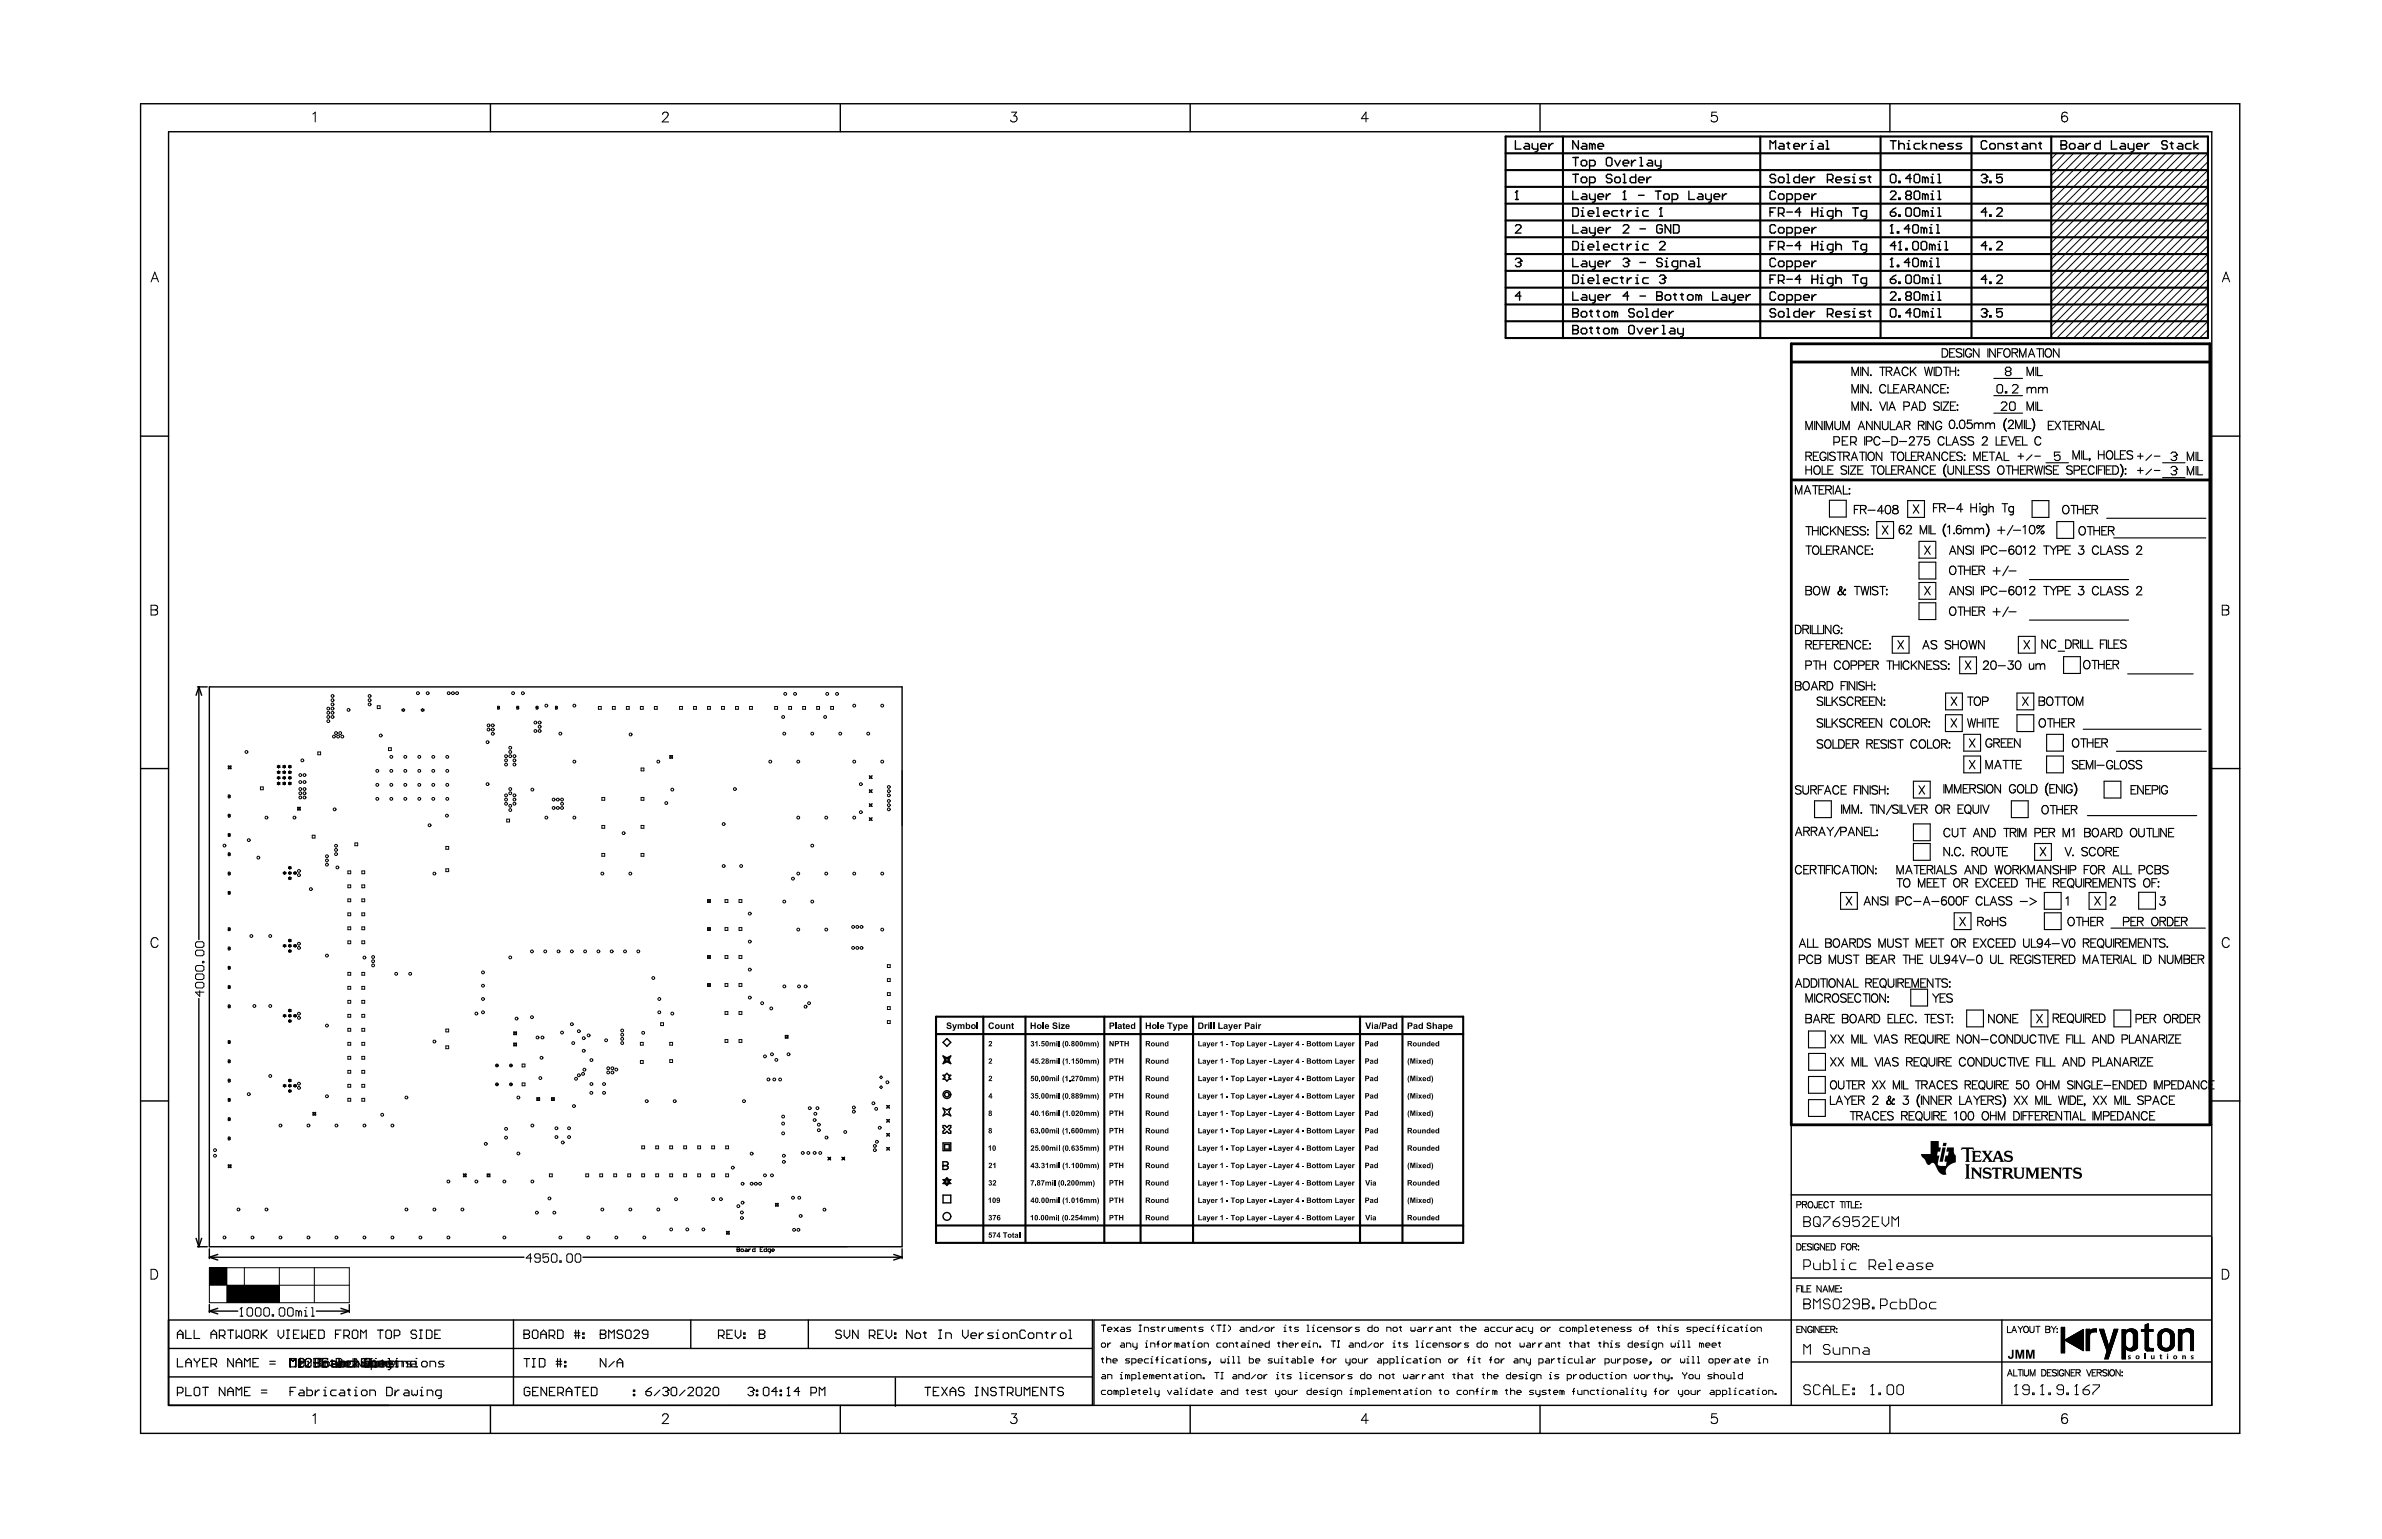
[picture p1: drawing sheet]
<svg xmlns="http://www.w3.org/2000/svg" width="432mm" height="279mm" viewBox="0 0 432 279" stroke-linecap="round" stroke-linejoin="round" font-family="sans-serif">
<g fill="none" stroke="#000" stroke-width=".18">
<path d="M56.7 20.7l.4-.4v1.8M120.1 20.8l.1-.3 .3-.2h.3l.2 .2a.55 .55 0 0 1-.1 .8l-.9 .8h1.2M183.4 20.3h.9l-.5 .7a.59 .59 0 0 1 .5 .8 .59 .59 0 0 1-.9 .2l-.2-.2M248 21.5h-1.2l.8-1.2v1.8M311.2 20.3h-.9v.8a.63 .63 0 0 1 .9 0 .63 .63 0 0 1-.1 .9 .63 .63 0 0 1-.9-.2M372.9 27.8l-1.1 1M374.4 27.8l-2.6 2.5M374.7 20.6a.52 .52 0 0 0-.7-.2l-.2 .3-.1 .8M375.9 27.8l-4.1 4M377.4 27.8l-5.6 5.6M378.9 27.8l-7.1 7.1M380.5 27.8l-8.7 8.6"/>
<path d="M382 27.8l-10.2 10.1M383.5 27.8l-11.7 11.7M385 27.8l-13.2 13.2M386.5 27.8l-14.7 14.7M388.1 27.8l-16.3 16.2M389.6 27.8l-17.8 17.8M391.1 27.8l-19.3 19.3M392.6 27.8l-20.8 20.8M394.2 27.8l-22.4 22.3M395.7 27.8l-23.9 23.8M397.2 27.8l-25.4 25.4M398.7 27.8l-26.9 26.9"/>
<path d="M400.2 30.8l-28.4 28.5M400.2 27.8l-28.4 28.4M400.2 32.4l-28.4 28.4M400.2 29.3l-28.4 28.4M400.2 40l-21.3 21.3M400.2 38.5l-22.8 22.8M400.2 36.9l-24.3 24.4M400.2 35.4l-25.8 25.9M400.2 33.9l-27.3 27.4M27.4 51.1l.7-1.8 .6 1.8M27.6 50.5h.9M400.2 41.5l-19.7 19.8"/>
<path d="M400.2 49.1l-12.1 12.2M400.2 47.6l-13.7 13.7M400.2 46.1l-15.2 15.2M400.2 43l-18.2 18.3M400.2 56.7l-4.5 4.6M400.2 55.2l-6 6.1M400.2 53.7l-7.6 7.6M400.2 50.6l-10.6 10.7M400.2 44.5l-16.7 16.8M400.2 52.2l-9.1 9.1M400.2 59.8l-1.5 1.5M400.2 58.2l-3 3.1"/>
<path d="M402.8 51.1l.7-1.8 .7 1.8M403.1 50.5h.8M27.4 109.7h.7l.4 .2 .1 .3-.2 .3-.3 .1a.47 .47 0 0 1 .5 .4 .47 .47 0 0 1-.5 .5h-.7zM27.4 110.6h.7M402.8 109.7h.8l.3 .2 .1 .3-.1 .3-.3 .1a.47 .47 0 0 1 .4 .4 .47 .47 0 0 1-.4 .5h-.8zM402.8 110.6h.8M41.4 138.9l.2 .1 .3-.1-.1 .2 .1 .3-.3-.1-.2 .1 .1-.3zM50.3 138.9l.2-.1 .3 .1-.2 .1 .2 .1-.3 .2-.2-.2 .1-.1zM50.4 138.9h.1l.2 .2h-.3zM51.4 139l-.1-.1 .2-.1 .3 .1-.1 .1 .1 .1-.3 .2-.2-.2 .2-.2h.2v.2h-.3M51.7 139.9h-.2l-.1 .2h.3l-.1-.1 .2-.1-.3-.1-.2 .1 .1 .1-.1 .2 .2 .1 .3-.1-.1-.2M52.3 138.9l.2-.1 .3 .1-.3 .3z"/>
<path d="M52.3 139.9l.2-.1 .3 .1-.1 .1 .1 .2-.3 .1-.2-.1 .1-.2zM52.4 138.9h.3M52.4 139l-.1 .1 .2 .2 .3-.2-.1-.1M57.6 136.3h.5v.6h-.5zM68.4 128h.5v.5h-.5zM70.4 135.6h.5v.5h-.5zM72.9 128.6l.2-.1 .3 .1-.2 .1 .2 .2-.3 .1-.2-.1 .1-.2zM76.4 128.6l.2-.1 .3 .1-.2 .1 .2 .2-.3 .1-.2-.1 .1-.2zM90.2 128.3h.1M90.2 128.1h.3v.5h-.3zM90.2 128.3h.3M93.7 128.3h.1"/>
<path d="M93.7 128.1h.3v.5h-.3zM93.7 128.3h.3M97.2 128.3h.1M97.2 128.1h.3l-.1 .5h-.2zM97.2 128.3h.2M100.7 128.3h.1M100.7 128.1h.3l-.1 .5h-.2zM100.7 128.3h.2M108.5 128.1h.5v.5h-.5zM111 128.1h.5v.5h-.5zM113.6 128.1h.5v.5h-.5zM116.1 128.1h.5v.5h-.5z"/>
<path d="M116.2 139.3h.5v.5h-.5zM118.6 128.1h.5v.5h-.5zM121.4 137l.3 .1 .2-.1-.1 .2 .1 .3-.2-.1-.3 .1 .1-.3zM123.2 128.1h.5v.5h-.5zM125.7 128.1h.5v.5h-.5zM128.3 128.1h.5v.5h-.5zM130.8 128.1h.5v.5h-.5zM133.3 128.1h.5v.5h-.5zM135.9 128.1h.5v.5h-.5zM140.4 128.1h.5v.5h-.5zM143 128.1h.5v.5h-.5zM145.5 128.1h.5v.5h-.5z"/>
<path d="M148.1 128.1h.5v.5h-.5zM150.6 128.1h.5v.5h-.5zM163.5 139.7v10M41.4 158.4h.1M41.4 154.9h.1M41.4 147.9h.1M41.4 144.4h.1M41.4 151.4h.1M41.4 144.1l.3 .1-.1 .5h-.2zM41.4 147.6l.3 .1-.1 .5h-.2zM41.4 151.1l.3 .1-.1 .5h-.2zM41.4 154.6l.3 .1-.1 .4h-.2z"/>
<path d="M41.4 158.1l.3 .1-.1 .4h-.2zM41.4 158.4h.2M41.4 154.9h.2M41.4 147.9h.2M41.4 144.4h.2M41.4 151.4h.2M47.2 142.7h.5v.5h-.5zM50.4 140l-.1-.1 .2-.1 .3 .1-.2 .1 .2 .2-.3 .1-.2-.1 .2-.3 .2 .2h-.3M50.6 142.1l.2-.2-.3-.1-.2 .1 .1 .2-.1 .1 .2 .1 .3-.1-.3-.3-.1 .2h.3M50.7 141l-.2-.1-.1 .2h.3l-.1-.1 .2-.1-.3-.1-.2 .1 .1 .1-.1 .2 .2 .1 .3-.1-.2-.2M51.3 140.9l.2-.1 .3 .1-.1 .1 .1 .2-.3 .1-.2-.1 .1-.2zM51.3 141.9l.2-.1 .3 .1-.1 .2 .1 .1-.3 .1-.2-.1 .1-.1z"/>
<path d="M51.3 158.2l.3-.2 .2 .2-.1 .1 .1 .1-.2 .2-.3-.2 .2-.1zM51.4 158.4h.3M51.4 158.2h.3M52.3 141.9l.2-.1 .3 .1-.1 .2 .1 .1-.3 .1-.2-.1 .1-.1zM52.3 140.9l.2-.1 .3 .1-.1 .1 .1 .2-.3 .1-.2-.1 .1-.2zM52.4 157.3l-.1-.1 .2-.1 .3 .1-.3 .3-.1-.1M52.7 159.2l.1-.1-.3-.1-.2 .1 .1 .1-.1 .2 .2 .1 .3-.1-.3-.3-.1 .2h.3M52.7 158.2l-.2-.1-.1 .3h.3l-.1-.1 .2-.1-.3-.2-.2 .2 .1 .1-.1 .1 .2 .2 .3-.2-.1-.1M52.7 157.3h-.3h.1l-.2 .2 .2 .1 .3-.1-.1-.2M53.2 158.2l.3-.2 .2 .2-.1 .1 .1 .1-.2 .2-.3-.2 .2-.1zM53.9 146.4l.3 .1 .2-.1-.1 .2 .1 .3-.2-.1-.3 .1 .2-.3zM56.6 151.4h.5v.6h-.5z"/>
<path d="M63.1 157.9h.5v.5h-.5zM64.3 152.8h.5v.5h-.5zM65.6 157.9h.5v.5h-.5zM80.8 153.5h.5v.5h-.5zM80.8 157.5h.5v.5h-.5zM91.9 148.5h.5v.5h-.5zM109.1 144.6h.5v.5h-.5zM109.1 149.7h.5v.5h-.5zM109.1 154.7h.5v.6h-.5zM116.2 154.7h.5v.6h-.5zM116.2 149.7h.5v.5h-.5zM116.2 144.6h.5v.5h-.5z"/>
<path d="M157.6 148.3l.2 .1 .3-.1-.1 .2 .1 .3-.3-.1-.2 .1 .1-.3zM157.6 145.7l.2 .2 .3-.2-.1 .3 .1 .2-.3-.1-.2 .1 .1-.2zM157.6 143.2l.2 .1 .3-.1-.1 .3 .1 .2-.3-.1-.2 .1 .1-.2zM157.6 140.7l.2 .1 .3-.1-.1 .2 .1 .3-.3-.2-.2 .2 .1-.3zM28.7 170.4a.65 .65 0 0 0-.8-.4 .65 .65 0 0 0-.5 .7 .78 .78 0 0 0 .2 .8 .78 .78 0 0 0 .8 .2l.3-.3M35.4 175.3l.3-.2h1l.3 .2v.5l-.3 .3h-1l-.3-.3zM35.4 176.8l.3-.2h1l.3 .2v.6l-.3 .2h-1l-.3-.2zM35.7 178.1h1l.3 .3v.5l-.3 .2h-1l-.3-.2v-.5zM35.7 170.8h1l.3 .2v.5l-.3 .3h-1l-.3-.3v-.5zM35.7 172.3h1l.3 .2v.5l-.3 .3h-1l-.3-.3v-.5zM36.2 179.6v1.1l-.8-.8h1.6M36.7 174.3h.3v.3h-.3z"/>
<path d="M41.4 179h.1M41.4 172h.1M41.4 168.5h.1M41.4 161.9h.1M41.4 175.5h.1M41.4 161.6l.3 .1-.1 .4h-.2zM41.4 168.2l.3 .1-.1 .4h-.2zM41.4 171.7l.3 .1-.1 .4h-.2zM41.4 175.2l.3 .1-.1 .4h-.2zM41.4 178.7l.3 .1-.1 .4h-.2zM41.4 179h.2M41.4 172h.2"/>
<path d="M41.4 168.5h.2M41.4 161.9h.2M41.4 175.5h.2M51.7 171.4h-.3l.2 .2 .2-.2-.2-.2-.3 .2 .2 .1-.2 .1 .3 .1 .2-.1-.1-.1M52.3 172.3l.2-.1 .3 .1-.1 .1 .1 .2-.3 .1-.2-.1 .1-.2zM52.3 171.4l.2-.2 .3 .2-.1 .1 .1 .1-.3 .1-.2-.1 .1-.1zM52.4 172.4h.3v.1h-.3zM52.4 171.4l.1-.1 .2 .3h-.3zM52.7 170.5h-.3l.1 .2 .3-.3-.3-.1-.2 .1 .1 .1-.1 .2 .2 .1 .3-.1-.1-.2M53.2 171.4l.3-.2 .2 .2-.1 .1 .1 .1-.2 .1-.3-.1 .2-.1zM53.3 171.4l.2-.1 .1 .3h-.3zM63.1 170.6h.5v.5h-.5z"/>
<path d="M63.1 160.5h.5v.5h-.5zM63.1 163h.5v.5h-.5zM63.1 165.5h.5v.5h-.5zM63.1 168.1h.5v.5h-.5zM63.1 176.3h.5v.5h-.5zM63.1 178.9h.5v.5h-.5zM65.6 170.6h.5v.5h-.5zM65.6 178.9h.5v.5h-.5zM65.6 176.3h.5v.5h-.5zM65.6 168.1h.5v.5h-.5zM65.6 165.5h.5v.5h-.5zM65.6 163h.5v.5h-.5z"/>
<path d="M65.6 160.5h.5v.5h-.5zM128.3 178.3h.5v.6h-.5zM128.3 163.1h.5v.5h-.5zM128.3 168.2h.5v.5h-.5zM128.3 173.3h.5v.5h-.5zM128.4 168.3h.3v.3h-.3zM128.4 163.2h.3v.3h-.3zM128.4 173.4h.3v.3h-.3zM128.4 178.4h.3v.4h-.3zM131.4 178.3h.5v.6h-.5zM131.4 173.3h.5v.5h-.5zM131.4 168.2h.5v.5h-.5z"/>
<path d="M131.4 163.1h.5v.5h-.5zM134 178.3h.5v.6h-.5zM134 173.3h.5v.5h-.5zM134 168.2h.5v.5h-.5zM134 163.1h.5v.5h-.5zM160.9 174.9h.5v.5h-.5zM160.9 177.5h.5v.5h-.5zM160.9 180h.5v.5h-.5zM404.1 170.4a.65 .65 0 0 0-.7-.4 .65 .65 0 0 0-.6 .7 .78 .78 0 0 0 .2 .8 .78 .78 0 0 0 .9 .2l.2-.3M41.4 199.4h.1M41.4 192.4h.1M41.4 188.9h.1"/>
<path d="M41.4 182.5h.1M41.4 195.9h.1M41.4 182.2l.3 .1-.1 .4h-.2zM41.4 188.7l.3 .1-.1 .4h-.2zM41.4 192.2l.3 .1-.1 .4h-.2zM41.4 195.7l.3 .1-.1 .4h-.2zM41.4 199.2l.3 .1-.1 .4h-.2zM41.4 199.4h.2M41.4 192.4h.2M41.4 188.9h.2M41.4 182.5h.2M41.4 195.9h.2"/>
<path d="M51.3 196.7l.3-.1 .2 .1-.1 .2 .1 .1-.2 .1-.3-.1 .2-.1zM51.3 184.1l.3-.2 .2 .2-.1 .1 .1 .1-.2 .1-.3-.1 .2-.1zM52.3 197.7l.2-.1 .3 .1-.1 .1 .1 .1-.3 .2-.2-.2 .1-.1zM52.3 184.1l.2-.2 .3 .2-.1 .1 .1 .1-.3 .1-.2-.1 .1-.1zM52.3 185l.2-.1 .3 .1-.1 .1 .1 .2-.3 .1-.2-.1 .1-.2zM52.4 196.8l.1-.1 .2 .2h-.3h.1l-.2-.2 .2-.1 .3 .1-.1 .2 .1 .1-.3 .1-.2-.1 .1-.1M52.4 184.1l.1-.1 .2 .3h-.3zM52.4 183.2h.3l-.2 .2-.2-.3 .2-.1 .3 .1-.1 .1 .1 .2-.3 .1-.2-.1 .1-.2M52.7 195.9l.1-.1-.3-.1-.2 .1 .1 .1-.1 .1 .2 .2 .3-.2-.3-.2-.1 .2h.3M53.3 184.1h.3l-.1 .2-.3-.2 .3-.2 .2 .2-.1 .1 .1 .1-.2 .1-.3-.1 .2-.1M53.6 196.9l.1-.2-.2-.1-.3 .1 .2 .2-.2 .1 .3 .1 .2-.1-.2-.3-.2 .2h.3M63.1 181.4h.5v.5h-.5z"/>
<path d="M63.1 183.9h.5v.5h-.5zM63.1 186.5h.5v.5h-.5zM63.1 189h.5v.5h-.5zM63.1 191.5h.5v.5h-.5zM63.1 194.1h.5v.5h-.5zM63.1 196.6h.5v.5h-.5zM63.1 199.2h.5v.5h-.5zM65.6 199.2h.5v.5h-.5zM65.6 196.6h.5v.5h-.5zM65.6 194.1h.5v.5h-.5zM65.6 191.5h.5v.5h-.5zM65.6 189h.5v.5h-.5z"/>
<path d="M65.6 186.5h.5v.5h-.5zM65.6 183.9h.5v.5h-.5zM65.6 181.4h.5v.5h-.5zM80.8 186.6h.5v.5h-.5zM80.8 189.6h.5v.5h-.5zM93.1 187.1h.5v.5h-.5zM93.1 189.1h.5v.5h-.5zM93.2 189.2h.3v.3h-.3zM93.2 187.2h.3v.3h-.3zM94.7 192.9h.5v.5h-.5zM94.7 196.4h.5v.5h-.5zM97.3 199h.5v.5h-.5z"/>
<path d="M97.4 199.1h.3v.3h-.3zM100 199h.5v.5h-.5zM100.1 199.1h.3v.3h-.3zM116.1 189h.5v.5h-.5zM116.1 192.3h.5v.5h-.5zM119.8 185.5h.5v.5h-.5zM121.4 189h.5v.5h-.5zM121.4 192.1h.5v.6h-.5zM131.4 188.5h.5v.5h-.5zM131.4 183.4h.5v.5h-.5zM134 188.5h.5v.5h-.5zM134 183.4h.5v.5h-.5z"/>
<path d="M142.3 187.7h.6v.5h-.6zM142.4 187.8h.4v.3h-.4zM159.7 196.9l.3 .2-.3 .3-.2-.3zM159.7 195.1l.3 .2-.3 .3-.2-.3zM160.9 182.5h.5v.5h-.5zM160.9 185.1h.5v.5h-.5zM41.4 211.2l.2 .1 .3-.1-.1 .3 .1 .2-.3-.1-.2 .1 .1-.2zM41.4 206.4h.1M41.4 202.9h.1M41.4 202.7l.3 .1-.1 .4h-.2zM41.4 206.2l.3 .1-.1 .4h-.2zM41.4 206.4h.2"/>
<path d="M41.4 202.9h.2M56.7 201.7l.3 .1 .2-.1-.1 .2 .1 .3-.2-.1-.3 .1 .2-.3zM84 212.9l.3 .1 .2-.1-.1 .2 .1 .3-.2-.2-.3 .2 .1-.3zM88.3 212.9h.5v.5h-.5zM88.4 213h.3v.3h-.3zM99.6 212.9h.5v.5h-.5zM106.2 212.9h.5v.5h-.5zM108.7 212.9h.5v.5h-.5zM111.3 212.9h.5v.5h-.5zM113.8 212.9h.5v.5h-.5zM116.3 212.9h.5v.5h-.5zM116.3 207.8h.5v.5h-.5z"/>
<path d="M118.9 212.9h.5v.5h-.5zM118.9 207.8h.5v.5h-.5zM121.4 212.9h.5v.5h-.5zM121.4 207.8h.5v.5h-.5zM124 212.9h.5v.5h-.5zM124 207.8h.5v.5h-.5zM126.5 212.9h.5v.5h-.5zM126.5 207.8h.5v.5h-.5zM129 212.9h.5v.5h-.5zM129 207.8h.5v.5h-.5zM131.6 212.9h.5v.5h-.5zM131.6 207.8h.5v.5h-.5z"/>
<path d="M140.6 218.2l.2 .1 .3-.1-.2 .2 .2 .3-.3-.1-.2 .1 .1-.3zM150.1 209.8l.2 .1 .3-.1-.1 .3 .1 .2-.3-.1-.2 .1 .1-.2zM150.2 209.9h.3v.3h-.3zM152.6 209.8l.3 .1 .2-.1-.1 .3 .1 .2-.2-.1-.3 .1 .1-.2zM152.7 209.9h.3v.3h-.3zM160.7 205.5l.3 .1 .2-.1-.1 .3 .1 .2-.2-.1-.3 .1 .2-.2zM160.7 208l.3 .2 .2-.2-.1 .3 .1 .2-.2-.1-.3 .1 .2-.2zM160.7 203l.3 .1 .2-.1-.1 .2 .1 .3-.2-.2-.3 .2 .2-.3zM160.7 200.4l.3 .1 .2-.1-.1 .3 .1 .2-.2-.1-.3 .1 .2-.2zM325.7 218.5l.7-.1v-.4l-.7-.1v1.1M326.7 218.4h.7v-.4l-.7-.1v1.1M327.1 218.4l.4 .6"/>
<path d="M328 217.9a.53 .53 0 0 1 .6 .5 .53 .53 0 0 1-.6 .6l-.2-.4zM329.4 217.9v1l-.4 .1-.1-.4M329.7 218.4h.5M330.4 217.9h-.7v1.1h.7M331.4 218.1a.42 .42 0 0 0-.4-.2 .42 .42 0 0 0-.4 .4v.3a.42 .42 0 0 0 .4 .4 .42 .42 0 0 0 .4-.3M331.8 217.9h.7M332.1 217.9v1.1M333.6 217.9h.7M333.9 217.9v1.1M334.5 217.9v1.1M334.7 217.9h.8M335.1 217.9v1.1"/>
<path d="M335.6 217.9v1.1h.6M336.4 218.4h.4M337.1 217.9h-.7v1.1h.7M337.3 218.3v.1zM337.3 218.9v.1zM27.4 230.2h.6a.95 .95 0 0 1 .6 .8 .95 .95 0 0 1-.6 .9h-.6zM38 229.9h25.3v6.3h-25.3zM38 233h25.3M41.1 229.9v6.3M43.5 238.6h.5M43.8 237.1h.1M43.8 237.1v1.5"/>
<path d="M43.8 237.1l-.3 .3M44.3 229.9v6.3M45 237.1h.5l.3 .3v1l-.3 .2h-.5l-.2-.2v-1zM46.6 237.1h.5l.2 .3v1l-.2 .2h-.5l-.3-.2v-1zM48.1 237.1h.5l.2 .3v1l-.2 .2h-.5l-.3-.2v-1zM49.3 238.4h.3v.2h-.3zM50.6 229.9v6.3M50.9 237.1h.5l.2 .3v1l-.2 .2h-.5l-.3-.2v-1zM52.4 237.1h.5l.2 .3v1l-.2 .2h-.5l-.3-.2v-1zM54.2 237.9l-.3-.3h-.2v1M54.2 237.9v.7M54.2 237.9l.2-.3 .3 .3v.7"/>
<path d="M55.2 238.6h.5M55.2 237.6h.2v1M55.4 237.1h.1M56.4 238.6h.6M56.4 237.1h.3v1.5M57 229.9v6.3M96.4 228.1h-1l.7-.8v1.6M97.9 228.1h-.7l-.3-.2v-.3l.3-.3h.5l.2 .3v1l-.2 .3h-.5l-.3-.3M99.4 227.3h-1v.8l.5-.2h.3l.2 .2v.5l-.2 .3h-.5l-.3-.3M100.2 227.3h.5l.3 .3v1l-.3 .3h-.5l-.2-.3v-1zM101.5 228.6h.2v.3h-.2zM103 227.3h.5l.3 .3v1l-.3 .3h-.5l-.3-.3v-1z"/>
<path d="M104.5 227.3h.5l.3 .3v1l-.3 .3h-.5l-.2-.3v-1zM131.7 223.3l.2 .1 .3-.1-.1 .2 .1 .3-.3-.2-.2 .2 .1-.3zM133.6 226.6h.1M133.6 226.2l.5 .2-.1 .2 .1 .2-.1 .1h-.4zM133.6 226.6h.4M134.4 226.5l.4 .1-.1 .3-.4-.1zM135.1 226.5l.4 .1v.3h-.4l-.1-.1 .1-.1h.4M135.6 226.1h18M135.7 226.5v.4M136.1 226.5l-.4 .2M136.9 226.2v.7h-.4l-.1-.3 .5-.1M137.8 226.6h.2"/>
<path d="M138.3 226.2h-.5v.7h.5M139 226.2v.7h-.4l-.1-.3 .5-.1M139.7 226.9l-.5-.1 .1-.3h.4v.5l-.3 .2M139.9 226.7h.5l-.1-.2-.4 .1 .1 .3h.3M325.7 225.5h.4a.61 .61 0 0 1 .4 .6 .61 .61 0 0 1-.4 .6h-.4zM325.7 233.7h.5M326.4 233.1h-.7v1.2M326.6 233.1v1.2M326.7 226.1h.5M326.8 233.1v1.2h.7M327 221.5h.1M327 236.4h.1"/>
<path d="M327 229.6h.9l.3-.3v-.6l-.3-.3h-.9v1.8M327 220.6h.9l.3 .3v.3l-.3 .3 .3 .3v.3l-.3 .3h-.9zM327 235.5h.9l.3 .3v.3l-.3 .3 .3 .3v.3l-.3 .3h-.9zM327 221.5h.9M327 236.4h.9M327.4 225.5h-.7v1.2h.7M327.6 233.7h.4M328.3 233.1h-.7v1.2h.7M328.4 225.7l-.3-.2-.5 .2 .1 .2 .6 .3 .1 .3-.3 .2-.5-.2M328.7 225.5v1.2M328.8 229v.9l.3 .3h.9v-1.2M328.8 237.3v-1.8l.6 .6 .6-.6v1.8"/>
<path d="M329.1 220.6h.6l.3 .3v1.2l-.3 .3h-.6l-.3-.3v-1.2zM329.4 221.8l.6 .6M329.7 225.8a.42 .42 0 0 0-.5-.3 .42 .42 0 0 0-.3 .4v.3a.41 .41 0 0 0 .4 .5 .41 .41 0 0 0 .4-.5h-.3M330.1 233.1v1.2l-.7-1.2v1.2M330.4 234.3l.5-1.2 .4 1.2M330.5 220.6h1.2v.3l-1.2 1.2v.3M330.5 228.4v1.8h.9l.3-.3v-.6l-.3-.3h-.9M330.6 233.9h.6M330.7 225.5v1.2l-.7-1.2v1.2M331 226.1h.5M331.6 234.3v-1.2l.4 1.2 .5-1.2v1.2M331.7 235.8l-.3-.3h-.6l-.3 .3v.3l.3 .3h.6l.3 .3v.3l-.3 .3h-.6l-.3-.3"/>
<path d="M331.8 225.5h-.8v1.2h.8M331.9 225.5h.4a.61 .61 0 0 1 .4 .6 .61 .61 0 0 1-.4 .6h-.4zM332.3 221.5h.9l.3 .3v.3l-.3 .3h-.6l-.3-.3zM332.3 228.4h.3v1.8M332.3 230.2h.6M332.6 235.5h.6l.3 .3v1.2l-.3 .3h-.6l-.3-.3v-1.2zM332.8 233.7h.4M333.5 233.1h-.7v1.2h.7M333.5 220.6l-.6 .3-.6 .6M333.7 233.6h.1zM333.7 234.2h.1zM333.8 229h.3v1.2"/>
<path d="M333.8 230.2h.6M333.9 226.1h.4M334.1 228.4h.1M334.1 235.8l.3-.3h.6l.3 .3v.3l-1.2 1.2h1.2M334.6 225.5h-.7v1.2M334.9 225.6a.53 .53 0 0 1 .7 .5 .53 .53 0 0 1-.7 .5l-.2-.4zM335.3 221.5h-.9l-.3-.3v-.3l.3-.3h.6l.3 .3v1.2l-.3 .3h-.6l-.3-.3M335.8 226.1l.7-.1v-.4l-.7-.1v1.2M336.2 226.1l.4 .6M336.5 229h-.9l-.3 .3v.6l.3 .3h.9M336.9 225.9v.1zM336.9 226.5v.2z"/>
<path d="M337.1 220.6h-1.2v.9l.6-.3h.3l.3 .3v.6l-.3 .3h-.6l-.3-.3M337.1 236.4h-.9l-.3-.3v-.3l.3-.3h.6l.3 .3v1.2l-.3 .3h-.6l-.3-.3M337.6 236.4h.1M337.6 220.9l.3-.3h.6l.3 .3v.3l-1.2 1.2h1.2M337.6 235.5h.9l.3 .3v.3l-.3 .3 .3 .3v.3l-.3 .3h-.9zM337.6 236.4h.9M338.8 229.6h.9l.3-.3v-.6l-.3-.3h-.9v1.8M339.4 237h.3v.3h-.3zM339.4 229.6l.6 .6M339.4 221.5h.6M340.6 220.6h-1.2v1.8h1.2M340.6 229.6h1.2v-.3l-.3-.3h-.6l-.3 .3v.6l.3 .3h.6"/>
<path d="M340.9 236.7h.9l.3-.3v-.6l-.3-.3h-.9v1.8M341.2 220.6v1.2l.6 .6 .6-.6v-1.2M342.4 228.4h.3v1.8M342.4 230.2h.6M343 222.4v-1.8l.6 .6 .6-.6v1.8M343.9 229.6h1.1v-.3l-.3-.3h-.5l-.3 .3v.6l.3 .3h.5M343.9 236.1h-.9l-.3 .3v.6l.3 .3h.9M344.4 235.5v1.8h.9l.3-.3v-.6l-.3-.3h-.9M345.9 229h.6l.3 .3v.9h-.9l-.3-.3 .3-.3h.9M346.2 235.5h.9l.3 .3v1.2l-.3 .3h-.9zM348.3 236.1h.6l.3 .3v.6l-.3 .3h-.6l-.3-.3v-.6zM348.6 229h-.9l-.3 .3 .3 .3h.6l.3 .3-.3 .3h-.9"/>
<path d="M349.2 229.6h1.2v-.3l-.3-.3h-.6l-.3 .3v.6l.3 .3h.6M351 236.1h-.9l-.3 .3v.6l.3 .3h.9M402.8 230.2h.6a.95 .95 0 0 1 .7 .8 .95 .95 0 0 1-.7 .9h-.6zM56.7 256.7l.4-.4v1.8M120.1 256.8l.1-.3 .3-.2h.3l.2 .2a.55 .55 0 0 1-.1 .8l-.9 .8h1.2M183.4 256.3h.9l-.5 .7a.59 .59 0 0 1 .5 .8 .59 .59 0 0 1-.9 .2l-.2-.2M199.7 246.4h.3M199.7 240.3h.7M199.8 243.5h.4l.2 .2v.4l-.2 .2h-.4l-.1-.2v-.4zM199.8 249.2h.4l.2 .2v.6h-.6l-.1-.2 .1-.2h.6M199.8 246.2v.7l.2 .2M200 240.3v1.1"/>
<path d="M200.4 252.1h-.6l-.1 .2v.4l.1 .2h.6M200.6 246.6l.2-.2h.4l.2 .2v.5M200.6 246v1.1M200.8 241h.8l-.2-.3h-.4l-.2 .1v.4l.2 .2h.4M200.8 250v-.8h.6l.2 .2v.6M200.8 243.5v.8M201 252.1h.4l.2 .2v.4l-.2 .2h-.4l-.2-.2v-.4zM201.4 243.5h-.2l-.4 .4M201.7 246.8h.8l-.2-.4h-.4l-.2 .2v.3l.2 .2h.4M201.9 240.7l.8 .7M202.3 252.3l-.4-.2v.8M202.3 252.3v.6"/>
<path d="M202.3 252.3l.2-.2 .2 .2v.6M202.7 240.7l-.8 .7M203.1 249.2h.2v.8M203.1 250h.4M203.1 252.9h.5l.2-.2v-.4l-.2-.2h-.5v1.1M203.3 248.9h.1M203.3 243.5h.3l.2 .2v.6h-.5l-.2-.2 .2-.2h.5M203.3 240.7h.3l.2 .1v.6h-.5l-.2-.2 .2-.2h.5M204.2 251.7h.2v1.2M204.2 252.9h.4M204.2 244.3v-.8h.6l.2 .2v.6M204.4 249.4l-.4-.2v.8"/>
<path d="M204.4 249.4v.6M204.4 249.4l.2-.2 .2 .2v.6M204.8 246.4h-.6l-.2 .2 .2 .2h.4l.2 .1-.2 .2h-.6M205 240.7h-.6l-.2 .1 .2 .2h.4l.2 .2-.2 .2h-.6M205.2 247.1h.5l.2-.2v-.3l-.2-.2h-.5v1.1M205.2 250h.5l.2-.2v-.4l-.2-.2h-.5v1.2M205.2 252.5h.7l-.2-.4h-.3l-.2 .2v.4l.2 .2h.3M205.4 243.5v.6l.1 .2h.6M206.1 243.5v1l-.4 .2M206.3 246.8h.8l-.2-.4h-.4l-.2 .2v.3l.2 .2h.4M206.3 250h.4M206.3 248.9h.2v1.1"/>
<path d="M206.3 252.1h.4M206.5 241.4h.4M206.5 251.9v.8l.2 .2M206.5 240.3h.4M206.7 240.3v1.1M207.3 249.6h.7l-.2-.4h-.3l-.2 .2v.4l.2 .2h.3M207.3 252.5h.7l-.2-.4h-.3l-.2 .2v.4l.2 .2h.3M207.5 241.4v-.7h.5l.2 .1v.6M207.6 244.3h.4M207.6 243.5h.2v.8M207.8 243.1h.1M208.2 246.4h-.6l-.1 .2v.3l.1 .2h.6"/>
<path d="M208.4 251.7h.2v1.2M208.4 252.9h.4M208.6 246.4h.2v.7M208.6 244.3v-.8h.6l.2 .2v.6M208.6 247.1h.4M208.8 246h.1M208.8 249.4l-.4-.2v.8M208.8 249.4v.6M208.8 249.4l.2-.2 .2 .2v.6M209.4 240.7h-.6l-.2 .1 .2 .2h.4l.2 .2-.2 .2h-.6M209.4 252.1v.6l.1 .2h.6M209.5 249.6h.8l-.2-.4h-.4l-.2 .2v.4l.2 .2h.4"/>
<path d="M209.5 246.6h.4M209.7 243.7h.4M209.7 240.7h.4M209.9 240.5v.7l.2 .2M209.9 246l-.2 .2v.9M210.1 252.1v.9l-.4 .2M210.1 243.1l-.2 .2v1M210.5 246.4h.2v.7M210.5 247.1h.4M210.7 246h.1M210.7 250v-.8h.6l.1 .2v.6M210.7 240.7v.7"/>
<path d="M210.9 243.5h.4l.1 .2v.4l-.1 .2h-.4l-.2-.2v-.4zM211.3 240.7h-.2l-.4 .3M211.6 252.1l.4 .8 .4-.8M211.8 240.7v.5l.2 .2h.6v-.7M211.8 249.2h.4M211.8 243.5v.8M212 249v.8l.2 .2M212.2 246.4h-.6l-.2 .2v.3l.2 .2h.6M212.4 243.5h-.2l-.4 .4M212.8 246.4h.4l.1 .2v.5h-.5l-.2-.2 .2-.1h.5M213 249.2h.3l.2 .2v.6h-.5l-.2-.2 .2-.2h.5M213 252.1h.3l.2 .2v.6h-.5l-.2-.2 .2-.2h.5"/>
<path d="M213.3 243.7l.2-.2 .2 .2v.6M213.3 240.8l-.3-.1v.7M213.3 240.8l.2-.1 .2 .1v.6M213.3 243.7l-.3-.2v.8M213.3 240.8v.6M213.3 243.7v.6M213.7 246.4h.4M213.9 251.7h.2v1.2M213.9 249.2h.4M213.9 252.9h.4M213.9 246.2v.7l.2 .2M214.1 241h.8l-.2-.3h-.4l-.2 .1v.4l.2 .2h.4"/>
<path d="M214.1 249v.8l.2 .2M214.3 243.5h.4l.2 .2v.6h-.6l-.2-.2 .2-.2h.6M214.7 246.4h.2v.7M214.7 247.1h.4M214.9 246h.1M214.9 249.2h.2v.8M214.9 250h.4M214.9 252.1h.2v.8M214.9 252.9h.4M215.1 248.9h.1M215.1 251.7h.1M215.3 241.4v-.7h.5l.2 .1v.6"/>
<path d="M215.3 243.5h.3M215.4 243.3v.8l.2 .2M215.8 246.4h.4l.2 .2v.3l-.2 .2h-.4l-.2-.2v-.3zM216 249.2h.4l.2 .2v.4l-.2 .2h-.4l-.2-.2v-.4zM216.2 244.3h.4M216.2 243.5h.2v.8M216.4 243.1h.1M216.4 240.7h.4M216.6 240.5v.7l.2 .2M216.6 251.7v1.2h-.6l-.2-.2v-.4l.2-.2h.6M216.8 247.1v-.7h.5l.2 .2v.5M217 250v-.8h.5l.2 .2v.6"/>
<path d="M217.2 252.1h.3l.2 .2v.6h-.5l-.2-.2 .2-.2h.5M217.3 243.5h.4l.2 .2v.4l-.2 .2h-.4l-.1-.2v-.4zM218.1 240.7h-.6l-.2 .1 .8 .4-.2 .2h-.6M218.1 249.8h.2v.2h-.2zM218.1 252.1h.4M218.3 244.3v-.8h.6l.2 .2v.6M218.3 251.9v.8l.2 .2M218.7 246.4h-.6l-.2 .2 .2 .2h.4l.2 .1-.2 .2h-.6M219.1 252.5h.7l-.2-.4h-.4l-.1 .2v.4l.1 .2h.4M219.2 246.9h.2v.2h-.2zM219.4 247.1l-.3 .4M220 240.3l-.4 .4v.3l.4 .4"/>
<path d="M220.2 248.9h.8M220.6 248.9v1.1M220.6 240.3h.7M221 240.3v1.1M221.3 243.5h-.5l-.2 .2v.4l.2 .2h.5M221.3 250h.4M221.3 248.9h.4M221.3 246.4v.5l.2 .2 .2-.2 .2 .2 .2-.2v-.5M221.5 248.9v1.1M221.5 252.1h.4l.2 .2v.6h-.6l-.2-.2 .2-.2h.6M221.7 241.4h.4M221.7 240.3h.4"/>
<path d="M221.9 243.5h.4l.2 .2v.4l-.2 .2h-.4l-.2-.2v-.4zM221.9 240.3v1.1M222.5 246.4h.2v.7M222.5 252.9v-.8h.5l.2 .2v.6M222.5 247.1h.4M222.7 246h.1M222.7 240.3l.3 .4v.3l-.3 .4M222.9 244.3v-.8h.5l.2 .2v.6M223.4 246h.2v1.1M223.4 247.1h.4M223.6 249.2h.4l.2 .2v.6h-.6l-.2-.2 .2-.2h.6M224 243.5h.4"/>
<path d="M224.2 243.3v.8l.2 .2M224.4 246h.2v1.1M224.4 251.7v1.2h-.6l-.2-.2v-.4l.2-.2h.6M224.4 247.1h.4M224.6 250v-.8h.5l.2 .2v.6M225 240.7h.3l.2 .1v.6h-.5l-.2-.2 .2-.2h.5M225.1 243.5h.4l.2 .2v.6h-.6l-.1-.2 .1-.2h.6M225.9 241.4v-.7h.6l.2 .1v.6M225.9 252.1h.4M226.1 244.3h.4M226.1 251.9v.8l.2 .2M226.1 243.5h.2v.8"/>
<path d="M226.3 243.1h.1M226.5 246v1.1h.5l.2-.2v-.3l-.2-.2h-.5M226.5 248.9v1.1h-.6l-.2-.2v-.4l.2-.2h.6M226.9 252.5h.7l-.2-.4h-.4l-.1 .2v.4l.1 .2h.4M227 244.3v-.8h.6l.2 .2v.6M227.6 246.8h.8l-.2-.4h-.4l-.2 .2v.3l.2 .2h.4M227.6 249.2l-.7 .8M227.8 240.3v1.1h-.6l-.2-.2v-.4l.2-.1h.6M228.2 243.9h.7l-.1-.4h-.4l-.2 .2v.4l.2 .2h.4M228.2 249.2h.4l.2 .2v.4l-.2 .2h-.4l-.2-.2v-.4zM228.8 252.1h-.6l-.2 .2 .2 .2h.4l.2 .2-.2 .2h-.6M228.9 240.7l-.7 .7"/>
<path d="M229.1 249.2v.8M229.1 252.1h.4M229.3 251.9v.8l.2 .2M229.5 240.7h.4l.2 .1v.4l-.2 .2h-.4l-.2-.2v-.4zM229.7 249.2h-.2l-.4 .4M230.1 243.1v1.2h-.6l-.2-.2v-.4l.2-.2h.6M230.5 240.7v.7M230.7 246.4h-.6l-.2 .2 .2 .2h.4l.2 .1-.2 .2h-.6M231 240.7h-.2l-.3 .3M231 246.4v.5l.2 .2h.6v-.7M231.2 252.1v.6l.2 .2h.6M231.4 249.2h.2v.8"/>
<path d="M231.4 250h.4M231.6 248.9h.1M231.6 243.5h.4M231.8 243.3v.8l.2 .2M232 252.1v.9l-.4 .2M232.2 246.4h.2v.7M232.2 247.1h.4M232.4 246h.1M232.4 249.2h.3M232.6 243.1v1.2M232.6 249v.8l.1 .2M232.6 252.1h.3l.2 .2v.4l-.2 .2h-.3l-.2-.2v-.4z"/>
<path d="M232.6 243.7l.1-.2h.4l.2 .2v.6M232.7 240.7h.2v.7M232.7 241.4h.4M232.9 240.3h.1M233.1 246.4h.4M233.3 246.2v.7l.2 .2M233.5 252.1v.6l.2 .2h.6v-.8M233.7 243.9h.8l-.2-.4h-.4l-.2 .2v.4l.2 .2h.4M233.7 240.7h.4M233.9 240.5v.7l.2 .2M234.1 249.2h-.6l-.2 .2 .8 .4-.2 .2h-.6M234.3 246.4h.4l.1 .2v.5h-.5l-.2-.2 .2-.1h.5"/>
<path d="M234.7 252.1v.8M234.8 243.5v.8M235.2 246v1.1h.6l.2-.2v-.3l-.2-.2h-.6M235.2 252.1h-.2l-.3 .4M235.4 240.7h-.6l-.1 .1 .1 .2h.4l.2 .2-.2 .2h-.5M235.4 243.5h-.2l-.4 .4M235.6 250h.4M235.6 248.9h.2v1.1M236 243.9h.7l-.1-.4h-.4l-.2 .2v.4l.2 .2h.4M236.4 246h.2v1.1M236.4 247.1h.3M236.6 249.2h.1v.8"/>
<path d="M236.6 250h.3M236.7 248.9h.1M236.9 241.4h.4M236.9 240.3h.2v1.1M237.1 244.3h.4M237.1 243.5h.2v.8M237.3 243.1h.1M237.3 246.8h.8l-.2-.4h-.4l-.2 .2v.3l.2 .2h.4M237.7 251.7v1.2h-.6l-.2-.2v-.4l.2-.2h.6M237.9 240.7h.2v.7M237.9 241.4h.4M238.1 240.3h.1"/>
<path d="M238.1 252.5h.7l-.2-.4h-.3l-.2 .2v.4l.2 .2h.3M238.1 244.3v-.8h.5l.2 .2v.6M238.3 249.2h-.6l-.2 .2v.4l.2 .2h.6M238.6 249.6h.8l-.2-.4h-.4l-.2 .2v.4l.2 .2h.4M239.2 244.1h.2v.2h-.2zM239.6 240.7h-.6l-.2 .1v.4l.2 .2h.6M239.6 246.6h.4M239.8 250v-.8h.6l.1 .2v.6M240 241h.7l-.2-.3h-.3l-.2 .1v.4l.2 .2h.3M240 246l-.2 .2v.9M240 252.1h-.6l-.2 .2 .8 .4-.2 .2h-.6M240.4 252.1h.1v.8"/>
<path d="M240.4 252.9h.3M240.5 251.7h.1M240.7 246.4h.4l.2 .2v.3l-.2 .2h-.4l-.2-.2v-.3zM241.1 241.4v-.7h.6l.2 .1v.6M241.3 243.1h.8M241.7 249.2h-.6l-.2 .2 .2 .2h.4l.2 .2-.2 .2h-.6M241.7 243.1v1.2M241.7 246.4v.7M242.1 252.9h-.6l-.2-.2v-.4l.2-.2h.6v.9l-.4 .2M242.3 246.4h-.2l-.4 .4M242.3 249.2h.3l.2 .2v.4l-.2 .2h-.3l-.2-.2v-.4zM242.4 243.1h.4"/>
<path d="M242.4 244.3h.4M242.4 252.9v-.8h.6l.2 .2v.6M242.6 243.1v1.2M243 240.7h-.6l-.1 .1 .7 .4-.2 .2h-.5M243.2 249.2v.8M243.6 240.7h.4l.2 .1v.4l-.2 .2h-.4l-.2-.2v-.4zM243.8 249.2h-.2l-.4 .4M244 246.4v.5l.2 .2h.5M244.5 240.7v.7M244.7 243.5h.4l.2 .2v.6h-.6l-.2-.2 .2-.2h.6M244.7 252.1h.2v.8M244.7 252.9h.4"/>
<path d="M244.7 246.4v.9l-.3 .2M244.9 251.7h.1M245.1 240.7h-.2l-.4 .3M245.1 249.2h-.6l-.1 .2 .7 .4-.2 .2h-.5M245.3 246.4h.4l.2 .2v.3l-.2 .2h-.4l-.2-.2v-.3zM245.7 244.3v-.8h.6l.1 .2v.6M246.1 252.3l.2-.2 .1 .2v.6M246.1 252.3l-.4-.2v.8M246.1 252.3v.6M246.3 246.4v.5l.1 .2h.6v-.7M246.4 240.7h-.5l-.2 .1 .2 .2h.4l.1 .2-.1 .2h-.6M246.8 252.9h.6l.2-.2v-.4l-.2-.2h-.6v1.1"/>
<path d="M247.4 248.9v1.1h-.6l-.2-.2v-.4l.2-.2h.6M247.4 246.4v.7M247.6 243.1v1.2h-.6l-.2-.2v-.4l.2-.2h.6M248 246.4h-.2l-.4 .4M248 251.7h.2v1.2M248 249.2h.3l.2 .2v.4l-.2 .2h-.3l-.2-.2v-.4zM248 252.9h.3M248 257.5h-1.2l.8-1.2v1.8M248.7 240.3v1.1h-.5l-.2-.2v-.4l.2-.1h.5M248.7 243.5l-.7 .8M248.9 252.5h.8l-.2-.4h-.4l-.2 .2v.4l.2 .2h.4M249.3 243.5h.4l.2 .2v.4l-.2 .2h-.4l-.2-.2v-.4z"/>
<path d="M249.3 240.7h.4l.2 .1v.4l-.2 .2h-.4l-.2-.2v-.4zM249.9 246.4h.3l.2 .2v.5h-.5l-.2-.2 .2-.1h.5M250.1 250v-.8h.5l.2 .2v.6M250.2 243.5v.8M250.4 252.3l-.3-.2v.8M250.4 252.3l.2-.2 .2 .2v.6M250.4 252.3v.6M250.8 247.1h.6l.2-.2v-.3l-.2-.2h-.6v1.1M250.8 243.5h-.2l-.4 .4M251.2 252.5h.8l-.2-.4h-.4l-.2 .2v.4l.2 .2h.4M251.4 241.4v-.7h.6l.1 .1v.6M251.4 249.2h.4l.2 .2v.4l-.2 .2h-.4l-.2-.2v-.4z"/>
<path d="M252 247.1h.5l.2-.2v-.3l-.2-.2h-.5v1.1M252.3 249.2h.4M252.3 252.9v-.8h.6l.2 .2v.6M252.5 244.3h.4M252.5 249v.8l.2 .2M252.5 243.5h.2v.8M252.7 243.1h.1M252.7 240.7h.4l.2 .1v.4l-.2 .2h-.4l-.2-.2v-.4zM253.1 246h.2v1.1M253.1 247.1h.4M253.5 252.1h.4M253.5 243.5h.4"/>
<path d="M253.7 240.7h.4M253.7 243.3v.8l.2 .2M253.7 251.9v.8l.2 .2M253.9 240.5v.7l.2 .2M254.1 246.4h.1v.7M254.1 247.1h.3M254.2 246h.1M254.4 249.2v.6l.2 .2 .2-.2 .2 .2 .2-.2v-.6M254.6 252.1h.4l.2 .2v.6h-.6l-.2-.2 .2-.2h.6M255.2 243.5h-.6l-.2 .2 .2 .2h.4l.2 .2-.2 .2h-.6M255.6 252.1h.4M255.8 246.4h-.6l-.2 .2v.3l.2 .2h.6"/>
<path d="M255.8 249.2h.3l.2 .2v.6h-.5l-.2-.2 .2-.2h.5M255.8 240.7v.5l.2 .2 .1-.2 .2 .2 .2-.2v-.5M255.8 251.9v.8l.2 .2M256.3 246.4h.4l.2 .2v.5h-.6l-.2-.2 .2-.1h.6M256.5 252.1h.2v.8M256.5 252.9h.4M256.7 251.7h.1M256.7 243.1h.2v1.2M256.7 244.3h.4M256.7 249.2v.8M257.1 240.7h.4l.2 .1v.6h-.6l-.2-.2 .2-.2h.6M257.3 246.4h.4"/>
<path d="M257.3 249.2h-.2l-.4 .4M257.5 246.2v.7l.2 .2M257.7 244.3h.3M257.7 243.5h.2v.8M257.7 252.1h.3l.2 .2v.4l-.2 .2h-.3l-.2-.2v-.4zM257.9 243.1h.1M257.9 249.2v.8M258 240.7v.7M258.2 246.4h.2v.7M258.2 247.1h.4M258.4 246h.1M258.4 249.2h-.2l-.3 .4"/>
<path d="M258.6 240.7h-.2l-.4 .3M258.6 252.9v-.8h.6l.2 .2v.6M259.2 249.2h.4l.2 .2v.6h-.6l-.2-.2 .2-.2h.6M259.2 240.7v.7M259.4 243.5h-.6l-.2 .2v.4l.2 .2h.6M259.4 246.4h.4l.1 .2v.3l-.1 .2h-.4l-.2-.2v-.3zM259.8 243.9h.7l-.2-.4h-.4l-.1 .2v.4l.1 .2h.4M259.8 240.7h-.2l-.4 .3M260.1 250v-.8h.6l.2 .2v.6M260.3 247.1v-.7h.6l.2 .2v.5M260.5 240.7h.4l.2 .1v.6h-.6l-.2-.2 .2-.2h.6M260.9 244.3v-.8h.6l.2 .2v.6"/>
<path d="M260.9 252.1h.4M261.1 251.9v.8l.2 .2M261.3 249.2h.4M261.5 241.4v-.7h.5l.2 .1v.6M261.5 249v.8l.2 .2M262 252.1h.4l.2 .2v.4l-.2 .2h-.4l-.1-.2v-.4zM262.6 240.7h.4M262.8 243.5h-.6l-.2 .2 .2 .2h.4l.2 .2-.2 .2h-.6M262.8 246.4h.4l.2 .2v.3l-.2 .2h-.4l-.2-.2v-.3zM262.8 240.5v.7l.2 .2M263.4 243.5h.4l.1 .2v.4l-.1 .2h-.4l-.2-.2v-.4zM263.4 249.2h.4"/>
<path d="M263.6 249v.8l.2 .2M263.8 246.4v.7M264.3 246.4h-.2l-.3 .4M264.3 249.4l.2-.2h.4l.2 .2v.6M264.3 243.5v.8M264.3 248.9v1.1M264.7 240.7h.4M264.9 252.1h-.6l-.2 .2v.4l.2 .2h.6M264.9 240.5v.7l.2 .2M264.9 243.5h-.2l-.4 .4M265.5 252.1h.3l.2 .2v.4l-.2 .2h-.3l-.2-.2v-.4zM265.7 240.8l.1-.1h.4l.2 .1v.6"/>
<path d="M265.7 249.2h.3l.2 .2v.6h-.5l-.2-.2 .2-.2h.5M265.7 240.3v1.1M266 246.6h.4M266.2 243.5h-.5l-.2 .2 .2 .2h.3l.2 .2-.2 .2h-.5M266.4 246l-.2 .2v.9M266.4 252.9v-.8h.6l.2 .2v.6M266.6 249.2h.4M266.8 241h.8l-.2-.3h-.4l-.2 .1v.4l.2 .2h.4M266.8 249v.8l.2 .2M267 246.4h.2v.7M267 247.1h.4M267.2 246h.1"/>
<path d="M267.6 252.3h.3M267.9 246.4h.4M267.9 251.7l-.2 .2v1M268.1 246.2v.7l.2 .2M268.5 243.1v1.2h-.6l-.2-.2v-.4l.2-.2h.6M268.5 252.1h.2v.8M268.5 252.9h.4M268.7 251.7h.1M268.7 249.2h.4M268.9 249v.8l.2 .2M269.1 243.5h.4l.1 .2v.4l-.1 .2h-.4l-.2-.2v-.4zM269.3 240.7h.3l.2 .1v.6h-.5l-.2-.2 .2-.2h.5"/>
<path d="M269.5 252.1v.8M269.6 249.4l.2-.2h.4l.2 .2v.6M269.6 248.9v1.1M270 252.1h-.2l-.3 .4M270 246.6h.4M270.4 246l-.2 .2v.9M270.8 249.6h.8l-.2-.4h-.4l-.2 .2v.4l.2 .2h.4M271 240.7h-.6l-.2 .1v.4l.2 .2h.6M271 252.3l.2-.2 .2 .2v.6M271 252.3l-.4-.2v.8M271 252.3v.6M271.2 246.4h.4l.1 .2v.3l-.1 .2h-.4l-.2-.2v-.3z"/>
<path d="M271.2 244.3v-.8h.5l.2 .2v.6M272.1 240.7h-.5l-.2 .1v.4l.2 .2h.5M272.1 246.4v.7M272.5 243.5h.4l.2 .2v.4l-.2 .2h-.4l-.2-.2v-.4zM272.5 240.7v.5l.2 .2h.6v-.7M272.7 246.4h-.2l-.4 .4M272.9 252.1h.4M273.1 251.9v.8l.2 .2M273.5 243.5h.3M273.6 240.7v.7M273.6 243.3v.8l.2 .2M273.8 248.9v1.1h-.5l-.2-.2v-.4l.2-.2h.5"/>
<path d="M273.8 251.7v1.2M273.8 252.3l.2-.2h.4l.2 .2v.6M274.2 240.7h-.2l-.4 .3M274.2 249.6h.8l-.2-.4h-.4l-.2 .2v.4l.2 .2h.4M274.6 246.4h.4l.2 .2v.5h-.6l-.2-.2 .2-.1h.6M275 240.7h.4l.1 .1v.6h-.5l-.2-.2 .2-.2h.5M275 252.5h.7l-.2-.4h-.3l-.2 .2v.4l.2 .2h.3M275.5 247.1v-.7h.6l.2 .2v.5M275.5 243.5v.6l.2 .2 .2-.2 .2 .2 .2-.2v-.6M276.1 249.2h-.6l-.1 .2 .7 .4-.2 .2h-.5M276.5 249.2h.2v.8M276.5 250h.4"/>
<path d="M276.7 248.9h.1M276.7 240.7h-.6l-.2 .1v.4l.2 .2h.6M276.7 246.4v.5l.2 .2h.5M276.9 243.5h.4l.1 .2v.6h-.5l-.2-.2 .2-.2h.5M277.1 240.7v.5l.2 .2h.5M277.4 246.4v.9l-.3 .2M277.8 240.7v.9l-.4 .2M277.8 243.5v.8M278 252.1h-.6l-.1 .2 .1 .2h.4l.2 .2-.2 .2h-.5M278.2 250h-.6l-.2-.2v-.4l.2-.2h.6v1l-.4 .2M278.4 252.1v.6l.2 .2h.6M278.4 243.5h-.2l-.4 .4"/>
<path d="M278.6 250v-.8h.6l.1 .2v.6M279 247.1h.5l.2-.2v-.3l-.2-.2h-.5v1.1M279 243.5v.8M279.2 252.1v.9l-.4 .2M279.5 240.7h.4l.2 .1v.4l-.2 .2h-.4l-.2-.2v-.4zM279.5 243.5h-.2l-.3 .4M280.3 243.5h.4l.2 .2v.6h-.6l-.2-.2 .2-.2h.6M280.3 246.4h.4l.2 .2v.5h-.6l-.2-.2 .2-.1h.6M280.3 252.1h-.6l-.2 .2 .2 .2h.4l.2 .2-.2 .2h-.6M280.5 240.7v.7M280.7 252.1h.4M280.9 249.2h.2v.8"/>
<path d="M280.9 250h.4M280.9 251.9v.8l.2 .2M281.1 248.9h.1M281.1 240.7h-.2l-.4 .3M281.3 244.3v-.8h.5l.2 .2v.6M281.3 246.4v.7M281.6 252.5h.8l-.2-.4h-.4l-.2 .2v.4l.2 .2h.4M281.8 246.4h-.2l-.3 .4M282.4 246.4h.4M282.4 243.5h.4M282.6 249.2h-.6l-.2 .2 .2 .2h.4l.2 .2-.2 .2h-.6M282.6 243.3v.8l.2 .2"/>
<path d="M282.6 246.2v.7l.2 .2M283.2 252.3l-.4-.2v.8M283.2 252.3v.6M283.2 252.3l.1-.2 .2 .2v.6M283.3 246.4h.2v.7M283.3 247.1h.4M283.5 246h.1M283.5 240.7h-.5l-.2 .1v.4l.2 .2h.5M284.1 240.7h.4l.2 .1v.4l-.2 .2h-.4l-.2-.2v-.4zM284.1 250h.6l.2-.2v-.4l-.2-.2h-.6v1.2M284.5 243.5h.4M284.7 243.3v.8l.2 .2"/>
<path d="M285.1 246.4h-.6l-.2 .2v.3l.2 .2h.6M285.1 252.3h.3M285.2 249.2v.8M285.4 240.8l-.3-.1v.7M285.4 251.7l-.2 .2v1M285.4 240.8v.6M285.4 243.1v1.2M285.4 246.4v.5l.2 .2h.6v-.7M285.4 240.8l.2-.1 .2 .1v.6M285.4 243.7l.2-.2h.4l.2 .2v.6M285.8 249.2h-.2l-.4 .4M286 252.1v.6l.2 .2h.6v-.8"/>
<path d="M286.2 241.4h.6l.2-.2v-.4l-.2-.1h-.6v1.1M286.6 246h.2v1.1M286.6 249.2h.4l.1 .2v.4l-.1 .2h-.4l-.2-.2v-.4zM286.6 247.1h.4M286.8 243.5h.3l.2 .2v.6h-.5l-.2-.2 .2-.2h.5M287.1 252.9v-.8h.6l.2 .2v.6M287.3 241.4h.4M287.3 240.3h.2v1.1M287.7 246.4h.4l.2 .2v.5h-.6l-.2-.2 .2-.1h.6M287.7 243.5h.4M287.9 243.3v.8l.2 .2M288.3 241h.7l-.1-.3h-.4l-.2 .1v.4l.2 .2h.4"/>
<path d="M288.3 248.9v1.1h-.6l-.2-.2v-.4l.2-.2h.6M288.7 249.2v.6l.2 .2h.5v-.8M288.7 246.4v.7M289 252.1h-.5l-.2 .2v.4l.2 .2h.5M289.2 246.4h-.2l-.3 .4M289.4 240.7h.4M289.4 252.1h.4M289.6 240.5v.7l.2 .2M289.6 251.9v.8l.2 .2M289.8 243.5h.4M290 243.3v.8l.2 .2M290.4 241h.7l-.1-.3h-.4l-.2 .1v.4l.2 .2h.4"/>
<path d="M290.4 252.1h.2v.8M290.4 252.9h.4M290.6 251.7h.1M290.6 249.2h-.6l-.2 .2v.4l.2 .2h.6M290.8 243.7l.2-.2h.3l.2 .2v.6M290.8 243.1v1.2M291 247.1h.5l.2-.2v-.3l-.2-.2h-.5v1.1M291 249.2h.3M291.1 249v.8l.2 .2M291.5 241.4v-.7h.6l.2 .1v.6M291.5 252.1h.4l.2 .2v.4l-.2 .2h-.4l-.2-.2v-.4zM291.9 244.3h.4"/>
<path d="M291.9 249.2h.2v.8M291.9 250h.4M291.9 243.5h.2v.8M292.1 248.9h.1M292.1 243.1h.1M292.1 246.4v.5l.2 .2h.6v-.7M292.5 252.9v-.8h.5l.2 .2v.6M292.7 241h.7l-.2-.3h-.3l-.2 .1v.4l.2 .2h.3M293 249.2h.4l.2 .2v.4l-.2 .2h-.4l-.1-.2v-.4zM293.2 246.4v.7M293.6 243.5h-.6l-.1 .2 .7 .4-.2 .2h-.5M293.8 246.4h-.2l-.4 .4"/>
<path d="M293.8 252.1h.4l.2 .2v.6h-.6l-.2-.2 .2-.2h.6M294 250v-.8h.6l.2 .2v.6M294.4 247.1h.5l.2-.2v-.3l-.2-.2h-.5v1.1M294.6 240.7h-.6l-.2 .1 .2 .2h.4l.2 .2-.2 .2h-.6M294.8 251.7h.1v1.2M294.8 252.9h.3M295.7 240.7h-.6l-.2 .1 .2 .2h.4l.2 .2-.2 .2h-.6M295.7 246.4h.4l.2 .2v.3l-.2 .2h-.4l-.2-.2v-.3zM295.7 252.1h.2v.8M295.7 252.9h.4M295.9 251.7h.1M295.9 243.1v1.2h-.6l-.2-.2v-.4l.2-.2h.6"/>
<path d="M296.3 243.9h.7l-.2-.4h-.3l-.2 .2v.4l.2 .2h.3M296.3 249.2v.6l.2 .2 .2-.2 .1 .2 .2-.2v-.6M296.7 252.1h.3M296.8 251.9v.8l.2 .2M297.4 240.7h.4l.2 .1v.4l-.2 .2h-.4l-.2-.2v-.4zM297.4 246.4h-.6l-.1 .2 .1 .2h.4l.2 .1-.2 .2h-.5M297.6 249.2h.4l.2 .2v.4l-.2 .2h-.4l-.2-.2v-.4zM297.6 252.1v.6l.2 .2h.6M297.8 246.8h.8l-.2-.4h-.4l-.2 .2v.3l.2 .2h.4M298.2 243.5h-.6l-.2 .2 .8 .4-.2 .2h-.6M298.4 252.1v.9l-.4 .2M298.4 240.8h.4"/>
<path d="M298.6 244.3h.3M298.6 249.2v.8M298.6 243.5h.2v.8M298.8 243.1h.1M298.8 240.3l-.2 .2v.9M299.1 249.2h-.2l-.3 .4M299.1 246.9h.2v.2h-.2zM299.3 247.1l-.4 .4M299.7 249.2h.4M299.9 249v.8l.2 .2M299.9 252.3h.4M300.3 244.3h-.6l-.2-.2v-.4l.2-.2h.6v1l-.4 .2"/>
<path d="M300.3 251.7l-.2 .2v1M300.5 240.7h.3M300.7 249.4l.1-.2h.4l.2 .2v.6M300.7 240.5v.7l.1 .2M300.7 244.3v-.8h.5l.2 .2v.6M300.7 248.9v1.1M301 252.1h.4l.2 .2v.4l-.2 .2h-.4l-.2-.2v-.4zM301.4 240.8l.2-.1h.4l.2 .1v.6M301.4 246.4h.4l.2 .2v.3l-.2 .2h-.4l-.2-.2v-.3zM301.4 240.3v1.1M301.8 249.2v.6l.2 .2h.6M302 252.1v.8"/>
<path d="M302.4 246.4v.7M302.6 240.7h.1v.7M302.6 241.4h.3M302.6 249.2v1l-.4 .2M302.6 252.1h-.2l-.4 .4M302.7 240.3h.1M302.9 246.4h-.2l-.3 .4M302.9 243.5v.6l.2 .2 .2-.2 .2 .2 .2-.2v-.6M302.9 249.8h.2v.2h-.2zM304.1 244.3h.4M304.1 243.5h.2v.8M304.3 243.1h.1"/>
<path d="M304.3 240.7h-.6l-.2 .1 .8 .4-.2 .2h-.6M304.3 252.1v.6l.2 .2h.5M304.6 246.4v.5l.2 .2 .2-.2 .2 .2 .2-.2v-.5M305 243.1h.2v1.2M305 244.3h.4M305 248.9v.1l.4 .4M305 252.1v.9l-.4 .2M305.4 249.4v.6M305.6 252.1h.4l.2 .2v.4l-.2 .2h-.4l-.2-.2v-.4zM305.8 246.4h.2v.7M305.8 248.9v.1l-.4 .4M305.8 247.1h.4"/>
<path d="M306 246h.1M306 243.1h.2v1.2M306 244.3h.4M306.4 249.2h.3l.2 .2v.4l-.2 .2h-.3l-.2-.2v-.4zM306.5 240.7h-.5l-.2 .1 .7 .4-.1 .2h-.6M306.5 252.1v.6l.2 .2h.6v-.8M306.7 246h.2v1.1M306.7 247.1h.4M306.9 241.4h.6l.2-.2v-.4l-.2-.1h-.6v1.1M307.3 249.2v.6l.2 .2h.6v-.8M307.7 246h.2v1.1M307.7 252.1v.8"/>
<path d="M307.7 247.1h.4M308.1 241h.7l-.2-.3h-.3l-.2 .1v.4l.2 .2h.3M308.3 252.1h-.2l-.4 .4M308.5 243.7l-.4-.2v.8M308.5 243.7l.1-.2 .2 .2v.6M308.5 243.7v.6M309.2 243.9h.8l-.2-.4h-.4l-.2 .2v.4l.2 .2h.4M310 240.7h-.6l-.2 .1v.4l.2 .2h.6M310 246.4h.4l.1 .2v.3l-.1 .2h-.4l-.2-.2v-.3zM310.2 252.1h.3l.2 .2v.6h-.5l-.2-.2 .2-.2h.5M310.4 243.9h.7l-.2-.4h-.4l-.1 .2v.4l.1 .2h.4M310.4 240.7h.1v.7"/>
<path d="M310.4 241.4h.3M310.4 249.2h-.6l-.2 .2 .2 .2h.4l.2 .2-.2 .2h-.6M310.5 240.3h.1M310.7 249.4l.2-.2h.4l.2 .2v.6M310.7 248.9v1.1M310.9 247.1h.6l.2-.2v-.3l-.2-.2h-.6v1.1M311.1 252.9h.6l.2-.2v-.4l-.2-.2h-.6v1.1M311.2 256.3h-.9v.8a.63 .63 0 0 1 .9 0 .63 .63 0 0 1-.1 .9 .63 .63 0 0 1-.9-.2M311.3 240.8h.4M311.5 243.5h.4M311.7 240.3l-.2 .2v.9M311.7 243.3v.8l.2 .2"/>
<path d="M312.1 246.8h.7l-.2-.4h-.3l-.2 .2v.3l.2 .2h.3M312.1 249.2h.3l.2 .2v.4l-.2 .2h-.3l-.2-.2v-.4zM312.3 240.7h.1v.7M312.3 241.4h.3M312.3 252.9h.5l.2-.2v-.4l-.2-.2h-.5v1.1M312.4 240.3h.1M313 249.2v.6l.2 .2h.6v-.8M313.2 246.4v.7M313.4 251.7h.2v1.2M313.4 252.9h.4M313.8 246.4h-.2l-.4 .4M314 240.7h-.6l-.2 .1v.4l.2 .2h.6"/>
<path d="M314.2 250h.3M314.2 248.9h.1v1.1M314.3 252.1h.2v.8M314.3 252.9h.4M314.5 251.7h.1M314.5 240.7h.4l.2 .1v.6h-.6l-.2-.2 .2-.2h.6M314.5 246.4h.4l.2 .2v.5h-.6l-.2-.2 .2-.1h.6M315.5 240.7h.4M315.5 246.4h.4M315.7 240.5v.7l.2 .2M315.7 246.2v.7l.2 .2M315.9 248.9v1.1h-.6l-.2-.2v-.4l.2-.2h.6"/>
<path d="M316.1 252.1h-.6l-.2 .2v.4l.2 .2h.6M316.4 240.7h.2v.7M316.4 241.4h.4M316.4 246.8h.8l-.2-.4h-.4l-.2 .2v.3l.2 .2h.4M316.6 240.3h.1M316.6 252.1h.4l.2 .2v.6h-.6l-.2-.2 .2-.2h.6M317.6 240.7h.4l.2 .1v.4l-.2 .2h-.4l-.2-.2v-.4zM317.6 252.1h.4M317.8 251.9v.8l.2 .2M318.5 241.4v-.7h.6l.2 .1v.6M318.5 252.1h.2v.8M318.5 252.9h.4"/>
<path d="M318.7 251.7h.1M318.7 246.4h.2v.7M318.7 247.1h.4M318.9 246h.1M319.7 247.1v-.7h.5l.2 .2v.5M319.7 252.1h.4l.1 .2v.4l-.1 .2h-.4l-.2-.2v-.4zM320.6 252.9v-.8h.6l.2 .2v.6M321.8 252.7h.2v.2h-.2zM325.7 241h.5M326.4 240.5h-.7v1.1h.7M327 245.6v-1.8l.6 .6 .6-.6v1.8M327.4 240.5v1.1l-.8-1.1v1.1"/>
<path d="M328.2 251.4l-.3-.3h-.6l-.3 .3v.3l.3 .3h.6l.3 .3v.3l-.3 .3h-.6l-.3-.3M328.5 240.8a.42 .42 0 0 0-.5-.3 .42 .42 0 0 0-.3 .4v.3a.41 .41 0 0 0 .4 .4 .41 .41 0 0 0 .4-.4h-.3M328.8 240.5v1.1M329.8 240.5v1.1l-.8-1.1v1.1M330 251.4l-.3-.3h-.6l-.3 .3v1.2l.3 .3h.6l.3-.3M330.1 241h.4M330.5 252h1.2M330.5 252.9v-1.2l.6-.6 .6 .6v1.2M330.8 240.5h-.7v1.1h.7M331 241h.4M331.7 240.5h-.7v1.1h.7M331.7 244.1l-.3-.3h-.6l-.3 .3v.3l.3 .3h.6l.3 .3v.3l-.3 .3h-.6l-.3-.3"/>
<path d="M331.9 241h.6l.1-.4-.7-.1v1.1M332.3 241l.3 .6M332.3 244.4v.9l.3 .3h.9v-1.2M332.3 251.1v1.8h1.2M333 240.9v.1zM333 241.5v.1zM334.1 245.6v-1.2h.9l.3 .3v.9M334.1 252h.6M335.3 251.1h-1.2v1.8h1.2M335.9 245.6v-1.2h.9l.3 .3v.9M335.9 251.7h.3v.3h-.3zM335.9 252.6h.3v.3h-.3z"/>
<path d="M337.9 244.4h.6l.3 .3v.9h-.9l-.3-.3 .3-.3h.9M339.1 252.9h.6M339.4 251.1h.1M339.4 251.1v1.8M339.4 251.1l-.3 .3M340.6 252.6h.3v.3h-.3zM342.4 251.1h.6l.3 .3v1.2l-.3 .3h-.6l-.3-.3v-1.2zM343.9 251.4l.3-.3h.5l.3 .3v1.2l-.3 .3h-.5l-.3-.3zM363.9 240.5v1.1h.7M363.9 249.5l.4-1.2 .5 1.2M364.1 249.1h.5M364.7 241.6l.4-1.1 .5 1.1"/>
<path d="M364.8 241.2h.6M365 248.3v1.2h.7M365.2 252.9h.6M365.5 251.1h.1M365.5 251.1v1.8M365.5 251.1l-.3 .3M365.8 240.5l.5 .5M365.8 248.3h.8M366.2 248.3v1.2M366.3 241v.6M366.7 240.5l-.4 .5M366.7 248.3v1.2"/>
<path d="M367 248.3v.9l.3 .3 .4-.2v-1M367.1 240.5a.53 .53 0 0 1 .6 .6 .53 .53 0 0 1-.6 .5l-.3-.4zM367.8 252h-.8l-.3-.3v-.3l.3-.3h.6l.2 .3v1.2l-.2 .3h-.6l-.3-.3M368 240.5v.8l.3 .3 .4-.1v-1M368 249.5v-1.2l.5 1.2 .4-1.2v1.2M368.4 252.6h.3v.3h-.3zM369 240.5h.8M369.4 240.5v1.1M369.9 252.9h.6M370.1 248.3h.4a.61 .61 0 0 1 .4 .6 .61 .61 0 0 1-.4 .6h-.4zM370.2 251.1h.1M370.2 251.1v1.8"/>
<path d="M370.2 251.1l-.3 .3M370.8 241h.5M370.8 240.5l.7 .1v.3l-.2 .1 .3 .2-.1 .4h-.7zM371.1 248.9h.5M371.4 252.6h.3v.3h-.3zM371.8 248.3h-.7v1.2h.7M371.9 240.5l.4 .5M372.3 241v.6M372.7 240.5l-.4 .5M372.8 248.5l-.3-.2-.5 .2 .1 .3 .7 .4v.1l-.3 .2-.5-.2M372.9 240.9v.1zM372.9 241.5v.1z"/>
<path d="M373.1 248.3v1.2M373.7 244.8h.6M373.7 244.9h.6M373.7 245h.6M373.7 245.1h.6M373.7 245.2h.6M373.7 240.7h.6v4.6h-.6zM373.7 242.7h.6M373.7 242.8h.6M373.7 242.9h.6M373.7 243h.6M373.7 243.1h.6"/>
<path d="M373.7 243.2h.6M373.7 243.3h.6M373.7 243.4h.6M373.7 243.5h.6M373.7 243.6h.6M373.7 243.7h.6M373.7 243.8h.6M373.7 243.9h.6M373.7 244h.6M373.7 244.1h.6M373.7 244.2h.6M373.7 244.3h.6"/>
<path d="M373.7 244.4h.6M373.7 244.5h.6M373.7 244.6h.6M373.7 240.7h.6M373.7 240.8h.6M373.7 240.9h.6M373.7 241h.6M373.7 241.1h.6M373.7 241.2h.6M373.7 241.3h.6M373.7 241.4h.6M373.7 241.5h.6"/>
<path d="M373.7 241.6h.6M373.7 241.7h.6M373.7 241.8h.6M373.7 241.9h.6M373.7 242h.6M373.7 242.1h.6M373.7 242.2h.6M373.7 242.3h.6M373.7 242.4h.6M373.7 242.5h.6M373.7 242.6h.6M373.7 244.7h.6"/>
<path d="M374.1 252h-.9l-.3-.3v-.3l.3-.3h.6l.3 .3v1.2l-.3 .3h-.6l-.3-.3M374.1 248.6a.42 .42 0 0 0-.5-.3 .42 .42 0 0 0-.3 .5v.3a.41 .41 0 0 0 .4 .4 .41 .41 0 0 0 .4-.4h-.3M374.3 243l3.4-1.9v3.8zM374.3 243h3.4M374.4 243v.1M374.4 243.1h3.3M374.5 243.1h3.2M374.6 243.1l3.1 .1M374.7 252.6h.2v.3h-.2zM374.7 256.6a.52 .52 0 0 0-.7-.2l-.2 .3-.1 .8M374.8 242.7h2.9M374.8 243.2l2.9 .1"/>
<path d="M374.9 243.3l.1 .1h2.7M374.9 243.3h2.8M375.1 243.4l2.6 .1M375.1 248.3v1.2l-.7-1.2v1.2M375.2 243.5h2.5M375.2 242.4h2.5M375.3 243.5l2.4 .1M375.4 248.9h.5M375.5 243.6l2.2 .1M375.6 243.7h2.1M375.7 242.2h2M375.7 243.7l.2 .2h1.8"/>
<path d="M375.8 243.8h1.9M376 243.9h1.7M376.1 244h1.6M376.1 252.9h.6M376.1 248.3h-.7v1.2h.7M376.2 241.9h1.5M376.2 244l1.5 .1M376.3 244.1l1.4 .1M376.3 248.9l.7-.1v-.3l-.7-.2v1.2M376.4 251.1h.1M376.4 251.1l-.3 .3M376.4 251.1v1.8"/>
<path d="M376.4 244.2h1.3M376.6 244.2l1.1 .1M376.7 241.6h1M376.7 244.3l1 .1M376.7 248.9l.4 .6M376.8 244.4h.9M376.9 244.5h.8M377.1 244.5l.6 .1M377.2 244.6h.5M377.2 241.3h.5M377.3 244.7h.4M377.4 244.7l.3 .1"/>
<path d="M377.5 244.8h.2M377.5 241.1h.2M377.6 252h.9l.3 .3v.3l-.3 .3h-.6l-.3-.3zM377.7 242.8h-3M377.7 242.8l-3.2 .1M377.7 242.9l-3.3 .1M377.7 241.2h-.3M377.7 241.3h-.4M377.7 241.4l-.7 .1M377.7 241.5h-.8M377.7 241.5l-.9 .1M377.7 241.7h-1.1"/>
<path d="M377.7 241.8h-1.3M377.7 241.8l-1.4 .1M377.7 242h-1.6M377.7 242l-1.7 .1M377.7 242.1h-1.9M377.7 242.2l-2.1 .1M377.7 242.3h-2.2M377.7 242.4h-2.3M377.7 242.5h-2.6M377.7 242.6h-2.7M377.7 242.6l-2.8 .1M378.2 244.8h.6"/>
<path d="M378.2 241h.6v3.9h-.6zM378.2 242.7h.6M378.2 242.8h.6M378.2 242.9h.6M378.2 243h.6M378.2 243.1h.6M378.2 243.2h.6M378.2 243.3h.6M378.2 243.4h.6M378.2 243.5h.6M378.2 243.6h.6M378.2 243.7h.6"/>
<path d="M378.2 243.8h.6M378.2 243.9h.6M378.2 244h.6M378.2 244.1h.6M378.2 244.2h.6M378.2 244.3h.6M378.2 244.4h.6M378.2 244.5h.6M378.2 244.6h.6M378.2 241.1h.6M378.2 241.2h.6M378.2 241.3h.6"/>
<path d="M378.2 241.3h1.8M378.2 241.4h1.8M378.2 241.6h.7M378.2 241.7h.7M378.2 241.8h.6M378.2 241.9h.6M378.2 242h.6M378.2 242.2h.6M378.2 242.3h.6M378.2 242.4h.6M378.2 242.5h.6M378.2 242.6h.6"/>
<path d="M378.2 244.7h.6M378.3 248.3l.4 1.2 .4-1.2M378.3 241.5h-.1M378.7 241.4l.5-.4 .8-.1v.6M378.8 251.1l-.6 .3-.6 .6M378.9 241.3h1.1M378.9 241.7l-.1 .1h-.6M379 241.5h-.7M379.1 241.4l-.2 .2h-.7M379.2 241.5h-1M379.3 248.9h.4M379.4 251.1h1.2v.3l-1.2 1.2v.3"/>
<path d="M379.5 241.5l-.5 .2-.2 .6M380 248.3h-.7v1.2h.7M380 241.5h-.6a.59 .59 0 0 0-.6 .6h-.6M380 241.5h-.9l-.3 .5h-.6M380 241.5h.1M380 241h-.7M380 241.1h-.8M380 241.1l-1 .1M380 241.2h-1l-.2 .2M380.2 248.9l.6-.1 .1-.3-.7-.2v1.2M380.5 248.9l.4 .6M380.6 241h.7l1 3.2 .9-3.2h.7l-1.7 5.4h-.7l.4-1.4z"/>
<path d="M380.6 241.1h.8M380.7 241.2h.7M380.7 241.3h.7M380.7 241.3h.1M380.7 241.3l.7 .1M380.7 241.4h.7M380.8 241.5h.7M380.8 241.6h.7M380.8 241.7h.7M380.9 241.8h.6M380.9 241.8h.1M380.9 241.9h.7"/>
<path d="M380.9 242h.7M380.9 242h.1M381 242.1h.6M381 242.2h.7M381.1 242.3h.6M381.1 242.4h.6M381.1 242.5h.7M381.1 242.6h.7M381.2 242.6h.6M381.2 242.7h.6M381.2 242.8h.7M381.3 242.9h.6"/>
<path d="M381.3 243h.6M381.3 243.1h.6M381.3 241.1h-.7M381.3 243.2h.7M381.4 241.1v.1M381.4 243.3h.6M381.4 241.4h.1M381.4 243.4h.6M381.5 243.5h.6M381.5 243.6h.1M381.5 243.6h.6M381.5 241.8h.1"/>
<path d="M381.5 243.7h.6M381.5 243.7h.7M381.6 243.8h.6M381.6 246.3h.6M381.6 243.9h.1M381.6 243.9h.6M381.6 246.2h.6M381.6 244h.6M381.6 246.1h.6M381.6 242h.1M381.6 246.1h.7M381.7 244.1h.6"/>
<path d="M381.7 244.2h1.2M381.7 242.2h-.7M381.7 245.9h.6M381.7 246h.6M381.7 244.2h.1M381.7 245.8h.6M381.7 244.3h1.1M381.7 244.4h1.1M381.7 245.7h.7M381.8 245.7h.6M381.8 244.4h1M381.8 245.6h.6"/>
<path d="M381.8 244.5h1M381.8 244.6h.9M381.8 245.5h.6M381.8 242.7h.1M381.9 245.3h.6M381.9 244.6h.8M381.9 245.4h.6M381.9 244.8h.8M381.9 244.7h.8M381.9 245.1h.7M381.9 248.5l-.2-.2-.5 .2 .1 .3 .6 .4v.1l-.2 .2-.5-.2M381.9 244.9h.7"/>
<path d="M381.9 245h.7M382 243.2h.1M382.2 248.3v1.2M382.3 246.1h.1M382.3 244.1h.6M382.3 245.8l-.6 .1M382.4 243.9h.5M382.4 244h.5M382.4 243.8h.6M382.4 243.8h.1M382.4 243.7h.6M382.4 245.5h.1"/>
<path d="M382.5 245.4h.1M382.5 243.5h.6M382.5 245.2h-.6M382.6 243.4h.5M382.6 243.4h-.1M382.6 245.2h-.7M382.6 243.3h.6M382.6 243.2h.1M382.6 245h-.7M382.6 243.1h.6M382.6 243.1h.1M382.7 248.4a.53 .53 0 0 1 .6 .5 .53 .53 0 0 1-.6 .5l-.3-.3z"/>
<path d="M382.7 243h.6M382.7 244.8h.1M382.7 242.8h.6M382.7 242.7h.6M382.8 242.6h.6M382.8 242.4h.7M382.9 244.2h.1M382.9 242.3h.6M382.9 242.2h.6M382.9 242.2h.1M382.9 242.1h.7M382.9 244h.1"/>
<path d="M383 243.9h-.6M383 242h.6M383 243.8h.1M383 241.9h.6M383 241.8h.7M383 241.8h.1M383 243.7h-.5M383 241.7h.7M383.1 243.6h-.6M383.1 241.6h.6M383.1 243.5h.1M383.1 241.5h.7"/>
<path d="M383.1 241.4h.7M383.1 243.4h.1M383.2 243.3h.1M383.2 243.2h-.6M383.2 241.2h.7M383.2 243.1h-.6M383.2 241.1h.7M383.3 242.9h-.6M383.4 242.5h-.6M383.6 242h-.6M383.7 241.5l-.6 .1M383.8 241.3l-.7 .1"/>
<path d="M383.8 241.3h-.6M383.9 241.1h.1M384.3 248.3v1.2l-.7-1.2v1.2M384.6 248.8h.2zM384.7 242h.6M384.7 242.1h.6a.71 .71 0 0 1 .7-.7 .71 .71 0 0 1 .7 .7v1.9h.8M384.7 244.8h.6M384.7 244.9h.6M384.7 245h.6M384.7 245.1h.6M384.7 245.2h.6M384.7 245.3h.6"/>
<path d="M384.7 242.7h.6M384.7 242.8h.6M384.7 242.9h.6M384.7 243h.6M384.7 243.1h.6M384.7 243.2h.6M384.7 243.3h.6M384.7 243.4h.6M384.7 243.5h.6M384.7 243.6h.6M384.7 243.7h.6M384.7 243.8h.6"/>
<path d="M384.7 243.9h.6M384.7 244h.6M384.7 244.1h.7M384.7 244.2h.7M384.7 244.2h.8M384.7 244.3h.8M384.7 244.4h.9M384.7 244.4l1 .1M384.7 244.5h1.2M384.7 244.6h2.5M384.7 244.6h.6M384.7 241.1h.5"/>
<path d="M384.7 241.2h.5M384.7 241.3h.5M384.7 241.3h.6M384.7 241.5h1M384.7 241.5h.9M384.7 241.6h.8M384.7 241.7h.7M384.7 241.8h.7M384.7 241.9h.6M384.7 242.2h.6M384.7 242.3h.6M384.7 242.4h.6"/>
<path d="M384.7 242.5h.6M384.7 242.6h.6M384.7 245.4h.6M384.7 245.5h.6M384.7 245.6h.6M384.7 245.7h.6M384.7 245.8h.6M384.7 245.9h.6M384.7 246h.6M384.7 246.1h.6M384.7 246.2h.6M384.7 246.3h.6"/>
<path d="M384.7 244.7h.6M384.7 249.4v.1zM385.3 241.5v-.4h-.6v5.3h.6v-2M385.3 242.9h.1M385.3 243.1h.1M385.3 244.5h.1M385.3 243.8a.71 .71 0 0 0 .7 .7 .71 .71 0 0 0 .7-.7M385.3 241.7v2.1M385.4 241.3h1.9M385.5 241.3l-.2 .1M385.5 241.2h1.7M385.5 244.7h1.6"/>
<path d="M385.6 241.2h1.5M385.8 241.1l1.3 .1M385.9 241l1 .1M385.9 244.5h.1M385.9 241.4h-1.2M386 241h.7M386.1 241.4h1.3M386.3 241.4l1.1 .1M386.4 241.5h1M386.5 244.4h.9h-1M386.5 241.6h.9M386.6 244.9h-.5"/>
<path d="M386.6 244.2h.9M386.6 241.7h.9M386.6 241.7l.9 .1M386.7 244.2h.8M386.7 241.8h.8M386.7 241.9h.8M386.7 244.1h.1M386.7 244.1h.8M386.7 243.8h.8M386.7 243.9h.8M386.7 242h.8M386.7 242.7h.8"/>
<path d="M386.7 242.8h.8M386.7 243.1h.8M386.7 243.2h.8M386.7 243.3h.8M386.7 243.5h.8M386.7 243.7h.8M386.7 242.2h.8M386.7 242.3h.8M386.7 242.4h.8M386.7 242.6h.8M386.7 242.9h.1M386.7 243.4h.1"/>
<path d="M386.7 243.6h.1M386.7 242.2h.1M386.7 242.5h.1M386.8 242.5h.7M386.8 242.6h.7M386.8 242.6l-.1 .1M386.8 243.4h.7M386.8 242.9h.7M386.8 243.6h.7M386.8 242.2h.7M386.8 244.8l-.9 .1M386.8 242.8h.7"/>
<path d="M386.8 243h.7M386.8 243.7h.7M386.9 244.8h-1.1M387 244.8h-1.3M387.1 244.7h-1.5M387.3 241.3a1.4 1.4 0 0 0-2 .1M387.3 241.3l.2 .5M387.3 244.5l-.1 .1h-1.8M387.4 244.5h-1.3M387.4 244.3h.1M387.5 244.3h-.9M387.5 242.1h-.8v1.7"/>
<path d="M387.5 244.2a1.32 1.32 0 0 1-2.2 .3M387.5 241.8v2.4M388.2 241.1h2.1v.3h-2.1zM388.2 241.1h2.1M388.2 241.2h2.1M388.2 241.3h2.1M388.7 241.4l.2 .1M388.9 241h.6M388.9 241.5h.6M388.9 240.9l-.2 .2M388.9 244.6l.2 .3 .2 .1 1.1-.1M388.9 242.7h.6"/>
<path d="M388.9 242.8h.6M388.9 242.9h.6M388.9 243h.6M388.9 243.1h.6M388.9 243.2h.6M388.9 243.3h.6M388.9 243.4h.6M388.9 243.5h.6M388.9 243.6h.6M388.9 243.7h.6M388.9 243.8h.6M388.9 243.9h.6"/>
<path d="M388.9 244h.6M388.9 244.1h.6M388.9 244.2h.6M388.9 244.3h.6M388.9 244.4h.6M388.9 244.4l.7 .1M388.9 244.5h1.5v.4M388.9 244.6h1.5M388.9 240.7h.6M388.9 240.8h.6M388.9 240.9h.6M388.9 241.6h.6"/>
<path d="M388.9 241.7h.6M388.9 241.8h.6M388.9 241.9h.6M388.9 242h.6M388.9 242.1h.6M388.9 242.2h.6M388.9 242.3h.6M388.9 242.4h.6M388.9 242.5h.6M388.9 242.6h.6M388.9 240.2l.6-.2v.9M388.9 240.2h.6"/>
<path d="M388.9 240.3h.6M388.9 240.4h.6M388.9 240.5h.6M388.9 240.6h.6M388.9 240.2v.7M388.9 241.5v3.1M388.9 244.7h1.5M388.9 244.8h1.5M389 244.8h1.4M389.1 244.9h1.3M389.5 240.9l.1 .2M389.5 244.2l.3 .3"/>
<path d="M389.5 240.1h-.3M389.5 240.2h-.5M389.5 241.5v2.7M389.6 241.4l-.1 .1M391.2 243.8l.3 .6M391.2 242.7h.6M391.2 242.8h.6M391.2 242.9h.6M391.2 243h.6M391.2 243.1h.6M391.2 243.2h.6M391.2 243.3h.6"/>
<path d="M391.2 243.4h.6M391.2 243.5h.6M391.2 243.6h.6M391.2 243.7h.6M391.2 243.8h.6M391.2 242.1h.6M391.2 242.2h.6M391.2 242.3h.6M391.2 242.4h.6M391.2 242.5h.6M391.2 242.6h.6M391.2 242.1v1.7"/>
<path d="M391.2 243.9h.6M391.2 242h.6M391.2 243.9l.3 .6M391.2 242h.1M391.2 244h.7M391.2 244.1h.7M391.2 241.8h.7M391.2 241.9h.7M391.3 241.8h.6M391.3 244.2h.7M391.3 241.7h.7M391.3 241.6h.8"/>
<path d="M391.4 244.2h.6M391.4 244.3h.8M391.4 241.5h.9M391.4 241.5h.1M391.5 241.4l-.3 .6M391.5 241.4l-.3 .7M391.6 244.5h2.2M391.8 242.2v1.5a.82 .82 0 0 0 .8 .8 .82 .82 0 0 0 .9-.8M391.8 242.2a.82 .82 0 0 1 .8-.8 .82 .82 0 0 1 .9 .8M391.8 243.8h.1M391.8 241.2h1.6M391.9 244.8h1.4"/>
<path d="M391.9 241.1h1.5l.5 .4h-.9M391.9 244.1h-.6M392 241.1h1.3M392.1 244.3h-.8M392.2 241l1 .1M392.2 244.4h-.8l1 .1M392.2 241.5h-.8M392.3 241h.7M392.6 241.4h-1.1M392.7 241.4h1.1a1.65 1.65 0 0 0-2.3 0M393 241.5h.1M393.1 241.5h.8"/>
<path d="M393.1 244.9h-.7M393.2 241.6h.8M393.2 244.9h-1M393.2 241.7h.8M393.3 241.8h.8M393.3 244.2l.8-.2-.3 .2h-.5M393.3 244.8h-1.3M393.4 244h.7M393.4 241.9h.7M393.4 243.9h.7M393.4 242h.7M393.5 243.6h.6"/>
<path d="M393.5 243.7h.6M393.5 242.2v1.6h.6M393.5 243.9h.6M393.5 242h.6M393.5 242.1h.6M393.5 242.2h.6M393.5 242.7h.6M393.5 242.8h.6M393.5 242.9h.6M393.5 243h.6M393.5 243.1h.6M393.5 243.2h.6"/>
<path d="M393.5 243.3h.6M393.5 243.4h.6M393.5 243.5h.6M393.5 242.3h.6M393.5 242.4h.6M393.5 242.5h.6M393.5 242.6h.6M393.5 241.2h-1.8M393.5 244.7l-.2 .1M393.5 241.2l.2 .1M393.6 244.7h-1.8M393.6 241.3h-1.9"/>
<path d="M393.6 244.6l-1.9 .1M393.7 244.6h-2M393.7 241.3l-2.1 .1M393.8 244.5l-2.2 .1M393.9 244.5h-2.4a1.63 1.63 0 0 0 2.3 0M393.9 241.5l.2 .6M393.9 244.4l-.1 .1M393.9 241.5v.1M394 244.3l-1 .1M394 244l-.6 .1M394 244.2l-.3 .2h-.6M394.1 244.1l-.9 .2"/>
<path d="M394.1 244l-.8 .1M394.1 244.2l-1 .1M394.1 242h.1M394.1 243.9v.1M394.1 243.8l-.2 .6M394.1 242.1v1.7M394.9 244.8h.6M394.9 242.7h.6M394.9 242.8h.6M394.9 242.9h.6M394.9 243h.6M394.9 243.1h.6"/>
<path d="M394.9 243.2h.6M394.9 243.3h.6M394.9 243.4h.6M394.9 243.5h.6M394.9 243.6h.6M394.9 243.7h.6M394.9 243.8h.6M394.9 243.9h.6M394.9 244h.6M394.9 244.1h.6M394.9 244.2h.6M394.9 244.3h.6"/>
<path d="M394.9 244.4h.6M394.9 244.5h.6M394.9 244.6h.6M394.9 241.1h.6M394.9 241.2h.6M394.9 241.3h.6M394.9 241.4h2.6M394.9 241.5h1.1M394.9 241.6h.9M394.9 241.7h.8M394.9 241.8h.8M394.9 241.8h.7"/>
<path d="M394.9 241.9h.7M394.9 242h.7M394.9 242h.6M394.9 242.1h.6M394.9 242.2h.6M394.9 242.3h.6M394.9 242.4h.6M394.9 242.5h.6M394.9 242.6h.6M394.9 244.7h.6M395.5 241.7h.1M395.5 241.7v-.6h-.6v3.8h.6v-2.7"/>
<path d="M395.7 241.3h1.7M395.7 241.3h1.6M395.7 241.7v.1M395.7 241.3l-.1 .1h1.8M395.8 241.2h1.4M395.8 241.6h.1M395.9 241.2l1.5 .1M396 241.5h-1.1M396.1 241.5h-.1M396.1 241.1h1.1l.4 .2M396.1 241.1l-.2 .2M396.3 241h.7"/>
<path d="M396.5 241l-.5 .1-.5 .3M396.6 241.1h.7M396.7 240.9l-.6 .1-.6 .4M396.7 240.9h.1M396.7 240.9l.6 .2 .3 .2v3.6h-.5v-2.9M396.7 241.5h.8M396.9 241.6h.7M397 241.2l.6 .2M397 241.8h.6M397 241.1l-1.1 .1M397.1 241.9h.5M397.1 242a.81 .81 0 0 0-.9-.5 .81 .81 0 0 0-.7 .7"/>
<path d="M397.1 244.8h.5M397.1 242.7h.5M397.1 242.8h.5M397.1 242.9h.5M397.1 243h.5M397.1 243.1h.5M397.1 243.2h.5M397.1 243.3h.5M397.1 243.4h.5M397.1 243.5h.5M397.1 243.6h.5M397.1 243.7h.5"/>
<path d="M397.1 243.8h.5M397.1 243.9h.5M397.1 244h.5M397.1 244.1h.5M397.1 244.2h.5M397.1 244.3h.5M397.1 244.4h.5M397.1 244.5h.5M397.1 244.6h.5M397.1 242h.5M397.1 242.1h.5M397.1 242.2h.5"/>
<path d="M397.1 242.3h.5M397.1 242.4h.5M397.1 242.5h.5M397.1 242.6h.5M397.1 244.7h.5M397.2 241.2l.3 .2M397.2 241h-.9M397.4 241.3l.2 .2M397.5 241.4l.1 .1M397.6 241.5h-.8M397.6 241.6l-.6 .1h.6"/>
<circle cx="374.3" cy="21.6" r=".55"/>
<circle cx="44.7" cy="136.3" r=".25"/>
<circle cx="54.8" cy="137.9" r=".25"/>
<circle cx="59.5" cy="130" r=".25"/>
<circle cx="59.5" cy="128.5" r=".25"/>
<circle cx="59.5" cy="129.2" r=".25"/>
<circle cx="59.5" cy="130.8" r=".25"/>
<circle cx="60.3" cy="127.7" r=".25"/>
<circle cx="60.3" cy="126.2" r=".25"/>
<circle cx="60.3" cy="130" r=".25"/>
<circle cx="60.3" cy="128.5" r=".25"/>
<circle cx="60.3" cy="129.2" r=".25"/>
<circle cx="60.3" cy="127" r=".25"/>
<circle cx="60.5" cy="133.6" r=".25"/>
<circle cx="60.9" cy="132.9" r=".25"/>
<circle cx="61.3" cy="133.6" r=".25"/>
<circle cx="61.7" cy="132.9" r=".25"/>
<circle cx="62.1" cy="133.6" r=".25"/>
<circle cx="63.2" cy="128.7" r=".25"/>
<circle cx="67" cy="127.7" r=".25"/>
<circle cx="67" cy="126.2" r=".25"/>
<circle cx="67" cy="127" r=".25"/>
<circle cx="68.4" cy="139.8" r=".25"/>
<circle cx="69" cy="133.4" r=".25"/>
<circle cx="70.9" cy="137.2" r=".25"/>
<circle cx="70.9" cy="139.8" r=".25"/>
<circle cx="73.5" cy="137.2" r=".25"/>
<circle cx="73.5" cy="139.8" r=".25"/>
<circle cx="75.8" cy="125.7" r=".25"/>
<circle cx="76" cy="137.2" r=".25"/>
<circle cx="76" cy="139.8" r=".25"/>
<circle cx="77.5" cy="125.7" r=".25"/>
<circle cx="78.5" cy="137.2" r=".25"/>
<circle cx="78.5" cy="139.8" r=".25"/>
<circle cx="81.1" cy="137.2" r=".25"/>
<circle cx="81.1" cy="139.8" r=".25"/>
<circle cx="81.3" cy="125.7" r=".25"/>
<circle cx="82.1" cy="125.7" r=".25"/>
<circle cx="82.9" cy="125.7" r=".25"/>
<circle cx="88.4" cy="134.6" r=".25"/>
<circle cx="88.6" cy="132.3" r=".25"/>
<circle cx="88.6" cy="131.5" r=".25"/>
<circle cx="89.3" cy="132.3" r=".25"/>
<circle cx="89.3" cy="133" r=".25"/>
<circle cx="89.3" cy="131.5" r=".25"/>
<circle cx="91.7" cy="137.1" r=".25"/>
<circle cx="91.7" cy="138.6" r=".25"/>
<circle cx="91.7" cy="137.9" r=".25"/>
<circle cx="92.5" cy="137.1" r=".25"/>
<circle cx="92.5" cy="135.6" r=".25"/>
<circle cx="92.5" cy="136.3" r=".25"/>
<circle cx="93" cy="125.7" r=".25"/>
<circle cx="93.3" cy="137.1" r=".25"/>
<circle cx="93.3" cy="138.6" r=".25"/>
<circle cx="93.3" cy="137.9" r=".25"/>
<circle cx="94.8" cy="125.7" r=".25"/>
<circle cx="97.1" cy="131" r=".25"/>
<circle cx="97.1" cy="132.5" r=".25"/>
<circle cx="97.8" cy="131.8" r=".25"/>
<circle cx="97.8" cy="131" r=".25"/>
<circle cx="97.8" cy="132.5" r=".25"/>
<circle cx="99" cy="127.9" r=".25"/>
<circle cx="101.6" cy="133" r=".25"/>
<circle cx="104.1" cy="127.9" r=".25"/>
<circle cx="104.1" cy="138.1" r=".25"/>
<circle cx="114.3" cy="133.2" r=".25"/>
<circle cx="119.3" cy="138.1" r=".25"/>
<circle cx="139.6" cy="138.1" r=".25"/>
<circle cx="142" cy="130" r=".25"/>
<circle cx="142.2" cy="133" r=".25"/>
<circle cx="142.3" cy="125.8" r=".25"/>
<circle cx="144.1" cy="125.8" r=".25"/>
<circle cx="144.7" cy="138.1" r=".25"/>
<circle cx="147.2" cy="133" r=".25"/>
<circle cx="149.6" cy="130" r=".25"/>
<circle cx="150" cy="125.8" r=".25"/>
<circle cx="151.7" cy="125.8" r=".25"/>
<circle cx="152.3" cy="133" r=".25"/>
<circle cx="154.9" cy="127.9" r=".25"/>
<circle cx="154.9" cy="138.1" r=".25"/>
<circle cx="157.4" cy="133" r=".25"/>
<circle cx="159.9" cy="127.9" r=".25"/>
<circle cx="159.9" cy="138.1" r=".25"/>
<circle cx="40.7" cy="153.3" r=".25"/>
<circle cx="45.1" cy="152.3" r=".25"/>
<circle cx="46.8" cy="155.5" r=".25"/>
<circle cx="48.3" cy="148.2" r=".25"/>
<circle cx="51.5" cy="142.1" r=".16"/>
<circle cx="51.5" cy="141.1" r=".16"/>
<circle cx="52.5" cy="141.1" r=".16"/>
<circle cx="52.5" cy="140" r=".16"/>
<circle cx="52.5" cy="142.1" r=".16"/>
<circle cx="53.4" cy="148.2" r=".25"/>
<circle cx="53.5" cy="158.3" r=".16"/>
<circle cx="54.2" cy="157.9" r=".25"/>
<circle cx="54.2" cy="158.7" r=".25"/>
<circle cx="54.4" cy="144.6" r=".25"/>
<circle cx="54.4" cy="141.8" r=".25"/>
<circle cx="54.4" cy="143.8" r=".25"/>
<circle cx="54.4" cy="140.5" r=".25"/>
<circle cx="54.4" cy="143.1" r=".25"/>
<circle cx="55.2" cy="144.6" r=".25"/>
<circle cx="55.2" cy="141.8" r=".25"/>
<circle cx="55.2" cy="143.8" r=".25"/>
<circle cx="55.2" cy="140.5" r=".25"/>
<circle cx="55.2" cy="143.1" r=".25"/>
<circle cx="59.3" cy="155.3" r=".25"/>
<circle cx="59.3" cy="156.8" r=".25"/>
<circle cx="59.3" cy="156" r=".25"/>
<circle cx="60.7" cy="146.8" r=".25"/>
<circle cx="60.9" cy="154.1" r=".25"/>
<circle cx="60.9" cy="154.9" r=".25"/>
<circle cx="60.9" cy="153.3" r=".25"/>
<circle cx="61.2" cy="157.3" r=".25"/>
<circle cx="68.4" cy="142.3" r=".25"/>
<circle cx="68.4" cy="144.8" r=".25"/>
<circle cx="70.9" cy="142.3" r=".25"/>
<circle cx="70.9" cy="144.8" r=".25"/>
<circle cx="73.5" cy="142.3" r=".25"/>
<circle cx="73.5" cy="144.8" r=".25"/>
<circle cx="76" cy="142.3" r=".25"/>
<circle cx="76" cy="144.8" r=".25"/>
<circle cx="77.9" cy="149.6" r=".25"/>
<circle cx="78.5" cy="142.3" r=".25"/>
<circle cx="78.5" cy="144.8" r=".25"/>
<circle cx="78.7" cy="158.4" r=".25"/>
<circle cx="81" cy="147.9" r=".25"/>
<circle cx="81.1" cy="142.3" r=".25"/>
<circle cx="81.1" cy="144.8" r=".25"/>
<circle cx="88.4" cy="142.2" r=".25"/>
<circle cx="91.7" cy="144.2" r=".25"/>
<circle cx="91.7" cy="145" r=".25"/>
<circle cx="91.7" cy="145.7" r=".25"/>
<circle cx="92.5" cy="146.9" r=".25"/>
<circle cx="92.5" cy="146.1" r=".25"/>
<circle cx="92.5" cy="143.8" r=".25"/>
<circle cx="92.5" cy="143.1" r=".25"/>
<circle cx="93.3" cy="144.2" r=".25"/>
<circle cx="93.3" cy="145" r=".25"/>
<circle cx="93.3" cy="145.7" r=".25"/>
<circle cx="96.5" cy="143.2" r=".25"/>
<circle cx="99" cy="148.2" r=".25"/>
<circle cx="100.4" cy="146.5" r=".25"/>
<circle cx="100.4" cy="145" r=".25"/>
<circle cx="101.1" cy="145" r=".25"/>
<circle cx="101.1" cy="146.5" r=".25"/>
<circle cx="101.9" cy="145" r=".25"/>
<circle cx="101.9" cy="146.5" r=".25"/>
<circle cx="101.9" cy="145.7" r=".25"/>
<circle cx="104.1" cy="148.2" r=".25"/>
<circle cx="109.2" cy="158.4" r=".25"/>
<circle cx="113" cy="151.1" r=".25"/>
<circle cx="114.3" cy="158.4" r=".25"/>
<circle cx="120.8" cy="145.6" r=".25"/>
<circle cx="121.9" cy="143.2" r=".25"/>
<circle cx="131.2" cy="149.4" r=".25"/>
<circle cx="131.2" cy="157" r=".25"/>
<circle cx="133.2" cy="143.1" r=".25"/>
<circle cx="134.4" cy="157" r=".25"/>
<circle cx="143.7" cy="159.3" r=".25"/>
<circle cx="144.7" cy="148.2" r=".25"/>
<circle cx="144.7" cy="158.4" r=".25"/>
<circle cx="147.2" cy="153.3" r=".25"/>
<circle cx="149.8" cy="148.2" r=".25"/>
<circle cx="149.8" cy="158.4" r=".25"/>
<circle cx="154.9" cy="148.2" r=".25"/>
<circle cx="154.9" cy="158.4" r=".25"/>
<circle cx="156" cy="142.2" r=".25"/>
<circle cx="156" cy="147.3" r=".25"/>
<circle cx="159.9" cy="158.4" r=".25"/>
<circle cx="161.1" cy="146" r=".25"/>
<circle cx="161.1" cy="142.7" r=".25"/>
<circle cx="161.1" cy="144.2" r=".25"/>
<circle cx="161.1" cy="145.2" r=".25"/>
<circle cx="161.1" cy="146.8" r=".25"/>
<circle cx="161.1" cy="143.5" r=".25"/>
<circle cx="45.6" cy="169.7" r=".25"/>
<circle cx="49" cy="169.7" r=".25"/>
<circle cx="54.2" cy="171.9" r=".25"/>
<circle cx="54.2" cy="171.1" r=".25"/>
<circle cx="56.3" cy="161.2" r=".25"/>
<circle cx="59.3" cy="173.3" r=".25"/>
<circle cx="66.1" cy="173.6" r=".25"/>
<circle cx="67.6" cy="173.5" r=".25"/>
<circle cx="67.6" cy="174.3" r=".25"/>
<circle cx="67.6" cy="175" r=".25"/>
<circle cx="71.8" cy="176.6" r=".25"/>
<circle cx="74.4" cy="176.6" r=".25"/>
<circle cx="87.5" cy="178.7" r=".25"/>
<circle cx="87.5" cy="176.3" r=".25"/>
<circle cx="92.5" cy="173.6" r=".25"/>
<circle cx="96.4" cy="172.5" r=".25"/>
<circle cx="98.8" cy="172.5" r=".25"/>
<circle cx="101.2" cy="172.5" r=".25"/>
<circle cx="103.7" cy="172.5" r=".25"/>
<circle cx="106.1" cy="172.5" r=".25"/>
<circle cx="108.5" cy="172.5" r=".25"/>
<circle cx="110.9" cy="172.5" r=".25"/>
<circle cx="113.3" cy="172.5" r=".25"/>
<circle cx="115.7" cy="172.5" r=".25"/>
<circle cx="118.4" cy="177.3" r=".25"/>
<circle cx="135.9" cy="165.7" r=".25"/>
<circle cx="135.9" cy="175.8" r=".25"/>
<circle cx="135.9" cy="170.7" r=".25"/>
<circle cx="142.2" cy="163.5" r=".25"/>
<circle cx="142.2" cy="178.9" r=".25"/>
<circle cx="144.7" cy="168.5" r=".25"/>
<circle cx="144.8" cy="178.9" r=".25"/>
<circle cx="146" cy="178.9" r=".25"/>
<circle cx="147.2" cy="163.5" r=".25"/>
<circle cx="149.8" cy="168.5" r=".25"/>
<circle cx="154.6" cy="168.1" r=".25"/>
<circle cx="154.6" cy="171.9" r=".25"/>
<circle cx="155.4" cy="168.1" r=".25"/>
<circle cx="155.4" cy="171.9" r=".25"/>
<circle cx="156.2" cy="171.9" r=".25"/>
<circle cx="156.2" cy="168.1" r=".25"/>
<circle cx="159.9" cy="168.5" r=".25"/>
<circle cx="45.1" cy="198.4" r=".25"/>
<circle cx="46.1" cy="182.4" r=".25"/>
<circle cx="49" cy="182.4" r=".25"/>
<circle cx="49" cy="195.1" r=".25"/>
<circle cx="51.6" cy="196.9" r=".16"/>
<circle cx="51.6" cy="184.2" r=".16"/>
<circle cx="52.5" cy="197.8" r=".16"/>
<circle cx="52.5" cy="185.1" r=".16"/>
<circle cx="54.2" cy="183.8" r=".25"/>
<circle cx="54.2" cy="184.6" r=".25"/>
<circle cx="54.2" cy="196.5" r=".25"/>
<circle cx="54.2" cy="197.3" r=".25"/>
<circle cx="59.3" cy="198.8" r=".25"/>
<circle cx="59.3" cy="186" r=".25"/>
<circle cx="73.7" cy="199" r=".25"/>
<circle cx="78.7" cy="188.9" r=".25"/>
<circle cx="86.4" cy="183.8" r=".25"/>
<circle cx="87.5" cy="181.1" r=".25"/>
<circle cx="87.5" cy="183.5" r=".25"/>
<circle cx="90.1" cy="196.6" r=".25"/>
<circle cx="90.1" cy="193.2" r=".25"/>
<circle cx="90.1" cy="193.2" r=".15"/>
<circle cx="90.1" cy="196.6" r=".15"/>
<circle cx="92.6" cy="196.6" r=".25"/>
<circle cx="92.6" cy="193.2" r=".25"/>
<circle cx="92.6" cy="193.2" r=".15"/>
<circle cx="92.6" cy="196.6" r=".15"/>
<circle cx="93.6" cy="184.7" r=".25"/>
<circle cx="94" cy="199" r=".25"/>
<circle cx="96.4" cy="184.4" r=".25"/>
<circle cx="97.4" cy="188.1" r=".25"/>
<circle cx="97.9" cy="195.5" r=".25"/>
<circle cx="98.2" cy="191.8" r=".25"/>
<circle cx="98.3" cy="188.1" r=".25"/>
<circle cx="101.9" cy="187.2" r=".25"/>
<circle cx="103.7" cy="185.7" r=".25"/>
<circle cx="103.9" cy="189.1" r=".25"/>
<circle cx="104.4" cy="195.6" r=".25"/>
<circle cx="104.9" cy="195" r=".25"/>
<circle cx="104.9" cy="187" r=".25"/>
<circle cx="105.7" cy="194.7" r=".25"/>
<circle cx="105.8" cy="190.5" r=".25"/>
<circle cx="105.8" cy="188.2" r=".25"/>
<circle cx="105.9" cy="194" r=".25"/>
<circle cx="106.7" cy="187.7" r=".25"/>
<circle cx="107.2" cy="198.2" r=".25"/>
<circle cx="107.2" cy="196.6" r=".25"/>
<circle cx="107.2" cy="192.2" r=".25"/>
<circle cx="109.5" cy="198.2" r=".25"/>
<circle cx="109.5" cy="196.6" r=".25"/>
<circle cx="109.9" cy="188.6" r=".25"/>
<circle cx="110.3" cy="194.5" r=".25"/>
<circle cx="110.3" cy="193.7" r=".25"/>
<circle cx="111" cy="194.5" r=".25"/>
<circle cx="111" cy="193.7" r=".25"/>
<circle cx="111.7" cy="193.9" r=".25"/>
<circle cx="112.8" cy="187.6" r=".25"/>
<circle cx="112.8" cy="188.4" r=".25"/>
<circle cx="112.8" cy="189.1" r=".25"/>
<circle cx="112.8" cy="186.8" r=".25"/>
<circle cx="116.6" cy="187.3" r=".25"/>
<circle cx="117.2" cy="199.7" r=".25"/>
<circle cx="119.5" cy="181.1" r=".25"/>
<circle cx="119.5" cy="183.5" r=".25"/>
<circle cx="121.9" cy="183.8" r=".25"/>
<circle cx="122.3" cy="199.7" r=".25"/>
<circle cx="134.9" cy="199.7" r=".25"/>
<circle cx="135.9" cy="180.9" r=".25"/>
<circle cx="138.2" cy="181.9" r=".25"/>
<circle cx="138.7" cy="191.5" r=".25"/>
<circle cx="139.3" cy="195.7" r=".25"/>
<circle cx="139.8" cy="182.8" r=".25"/>
<circle cx="139.9" cy="191.2" r=".25"/>
<circle cx="140.4" cy="195.7" r=".25"/>
<circle cx="140.7" cy="192.2" r=".25"/>
<circle cx="141.4" cy="195.7" r=".25"/>
<circle cx="142.9" cy="191.2" r=".25"/>
<circle cx="146" cy="182.5" r=".25"/>
<circle cx="146.7" cy="181.9" r=".25"/>
<circle cx="160.9" cy="196.2" r=".25"/>
<circle cx="39" cy="208.5" r=".25"/>
<circle cx="39" cy="209.6" r=".25"/>
<circle cx="43.2" cy="219.3" r=".25"/>
<circle cx="48.3" cy="219.3" r=".25"/>
<circle cx="50.8" cy="204.1" r=".25"/>
<circle cx="55.9" cy="204.1" r=".25"/>
<circle cx="61" cy="204.1" r=".25"/>
<circle cx="66.1" cy="204.1" r=".25"/>
<circle cx="69.3" cy="202.1" r=".25"/>
<circle cx="71.1" cy="204.1" r=".25"/>
<circle cx="73.7" cy="219.3" r=".25"/>
<circle cx="78.7" cy="219.3" r=".25"/>
<circle cx="81.3" cy="214.2" r=".25"/>
<circle cx="83.8" cy="219.3" r=".25"/>
<circle cx="86.4" cy="214.2" r=".25"/>
<circle cx="88.1" cy="207.4" r=".25"/>
<circle cx="91.4" cy="214.2" r=".25"/>
<circle cx="91.7" cy="206.3" r=".25"/>
<circle cx="91.7" cy="204.7" r=".25"/>
<circle cx="94" cy="209.2" r=".25"/>
<circle cx="96.5" cy="214.2" r=".25"/>
<circle cx="96.5" cy="204.1" r=".25"/>
<circle cx="97.3" cy="219.9" r=".25"/>
<circle cx="99.6" cy="217.3" r=".25"/>
<circle cx="100.5" cy="219.9" r=".25"/>
<circle cx="100.9" cy="204.6" r=".25"/>
<circle cx="100.9" cy="206.2" r=".25"/>
<circle cx="102" cy="207.1" r=".25"/>
<circle cx="103.1" cy="206.2" r=".25"/>
<circle cx="103.2" cy="204.6" r=".25"/>
<circle cx="104" cy="200.5" r=".25"/>
<circle cx="109.2" cy="219.3" r=".25"/>
<circle cx="114.3" cy="219.3" r=".25"/>
<circle cx="119.3" cy="219.3" r=".25"/>
<circle cx="122.5" cy="217.4" r=".25"/>
<circle cx="129.3" cy="217.4" r=".25"/>
<circle cx="130.7" cy="217.4" r=".25"/>
<circle cx="132.8" cy="211.7" r=".25"/>
<circle cx="133.8" cy="218.7" r=".25"/>
<circle cx="134.5" cy="219.8" r=".25"/>
<circle cx="134.6" cy="214.6" r=".25"/>
<circle cx="134.6" cy="218.1" r=".25"/>
<circle cx="136.3" cy="209.2" r=".25"/>
<circle cx="136.3" cy="214.6" r=".25"/>
<circle cx="137" cy="214.6" r=".25"/>
<circle cx="137.8" cy="214.6" r=".25"/>
<circle cx="138.7" cy="213.1" r=".25"/>
<circle cx="139.9" cy="213.1" r=".25"/>
<circle cx="142" cy="203.7" r=".25"/>
<circle cx="142" cy="202.5" r=".25"/>
<circle cx="142" cy="205.5" r=".25"/>
<circle cx="142.1" cy="209.6" r=".25"/>
<circle cx="142.1" cy="210.7" r=".25"/>
<circle cx="143.7" cy="217.2" r=".25"/>
<circle cx="144.9" cy="217.2" r=".25"/>
<circle cx="145.5" cy="209.1" r=".25"/>
<circle cx="146.5" cy="209.1" r=".25"/>
<circle cx="146.8" cy="200.9" r=".25"/>
<circle cx="147.7" cy="209.1" r=".25"/>
<circle cx="147.7" cy="203.1" r=".25"/>
<circle cx="147.8" cy="201.9" r=".25"/>
<circle cx="148.2" cy="200.9" r=".25"/>
<circle cx="148.4" cy="203.9" r=".25"/>
<circle cx="148.4" cy="204.9" r=".25"/>
<circle cx="148.7" cy="209.1" r=".25"/>
<circle cx="149.4" cy="219.3" r=".25"/>
<circle cx="149.8" cy="206.3" r=".25"/>
<circle cx="153.2" cy="205.2" r=".25"/>
<circle cx="154.8" cy="200.8" r=".25"/>
<circle cx="154.8" cy="201.6" r=".25"/>
<circle cx="158.3" cy="200" r=".25"/>
<circle cx="158.6" cy="208.5" r=".25"/>
<circle cx="158.6" cy="207.8" r=".25"/>
<circle cx="158.8" cy="201.1" r=".25"/>
<circle cx="159" cy="207" r=".25"/>
<circle cx="159.5" cy="204.5" r=".25"/>
<circle cx="40.7" cy="224.4" r=".25"/>
<circle cx="45.8" cy="224.4" r=".25"/>
<circle cx="50.8" cy="224.4" r=".25"/>
<circle cx="55.9" cy="224.4" r=".25"/>
<circle cx="61" cy="224.4" r=".25"/>
<circle cx="66.1" cy="224.4" r=".25"/>
<circle cx="71.1" cy="224.4" r=".25"/>
<circle cx="76.2" cy="224.4" r=".25"/>
<circle cx="81.3" cy="224.4" r=".25"/>
<circle cx="91.4" cy="224.4" r=".25"/>
<circle cx="101.6" cy="224.4" r=".25"/>
<circle cx="106.7" cy="224.4" r=".25"/>
<circle cx="111.7" cy="224.4" r=".25"/>
<circle cx="116.8" cy="224.4" r=".25"/>
<circle cx="121.7" cy="222.9" r=".25"/>
<circle cx="124.6" cy="222.9" r=".25"/>
<circle cx="127.5" cy="222.9" r=".25"/>
<circle cx="134.5" cy="220.9" r=".25"/>
<circle cx="143.9" cy="223" r=".25"/>
<circle cx="144.7" cy="223" r=".25"/>
<circle cx="145.1" cy="220.5" r=".25"/>
<circle cx="374.3" cy="257.6" r=".55"/>
</g>
<g fill="none" stroke="#000" stroke-width=".38">
<path d="M272.9 24.7h127.3v36.6h-127.3zM272.9 40h127.3M272.9 36.9h127.3M272.9 33.9h127.3M272.9 30.8h127.3M272.9 27.8h127.3M283.3 24.7v36.6M319.1 24.7v36.6M340.9 24.7v36.6M357.4 24.7v36.6M371.8 24.7v36.6M272.9 58.2h127.3"/>
<path d="M272.9 55.2h127.3M272.9 52.2h127.3M272.9 49.1h127.3M272.9 46.1h127.3M272.9 43h127.3M169.7 184.3h95.5v41.1h-95.5zM169.7 187.5h95.5M178.3 184.3v41.1M185.9 184.3v41.1M200.2 184.3v41.1M206.8 184.3v41.1M216.3 184.3v41.1"/>
<path d="M246.5 184.3v41.1M254.2 184.3v41.1M169.7 222.2h95.5"/>
</g>
<g fill="none" stroke="#000" stroke-width=".25">
<path d="M25.5 18.8h380.5v241.1h-380.5zM88.9 18.8v5.1M152.3 18.8v5.1M215.7 18.8v5.1M279.2 18.8v5.1M342.6 18.8v5.1M30.6 23.9h370.3v230.9h-370.3zM274.7 36.2h.5M274.7 25.5v1.5h1M275 34.6h.1M275 34.6v1.6M275 34.6l-.3 .3"/>
<path d="M276.5 26h.5l.2 .3v.7h-.7l-.3-.2 .3-.3h.7M277.8 26v.8l.2 .2h.8M278.8 26v1.3l-.3 .2h-.2M279.3 26.5h1v-.2l-.3-.3h-.5l-.2 .3v.5l.2 .2h.5M280.8 26v1M281.6 26h-.3l-.5 .5M285.1 34.6v1.6h1M285.1 37.7h.8l.2 .2v1.1l-.2 .2h-.8zM285.1 31.6h1M285.1 28.6h1M285.6 28.6v1.5M285.6 31.6v1.5"/>
<path d="M286.1 25.5v1.5l-1-1.5v1.5M286.6 39.2h.5M286.6 38.2h.3v1M286.9 37.7h.1M286.9 35.2h.5l.2 .2v.8h-.7l-.3-.3 .3-.2h.7M286.9 26h.5l.2 .3v.7h-.7l-.3-.2 .3-.3h.7M286.9 32.1h.5l.2 .3v.5l-.2 .2h-.5l-.3-.2v-.5zM286.9 29.1h.5l.2 .2v.5l-.2 .3h-.5l-.3-.3v-.5zM287.9 38.7h1v-.2l-.2-.3h-.6l-.2 .3v.5l.2 .2h.6M288.1 35.2v.7l.3 .3h.8M288.1 33.1h.8l.3-.2v-.5l-.3-.3h-.8v1.5M288.1 30.1h.8l.3-.3v-.5l-.3-.2h-.8v1.5"/>
<path d="M288.7 26.3l-.3-.3h-.3v1M288.7 26.3l.2-.3 .3 .3v.7M288.7 26.3v.7M289.2 35.2v1.2l-.3 .3h-.2M289.4 37.7h.3v1.5M289.4 39.2h.5M289.7 35.7h1v-.3l-.3-.2h-.5l-.2 .2v.5l.2 .3h.5M289.7 26.5h1v-.2l-.3-.3h-.5l-.2 .3v.5l.2 .2h.5M290.7 38.7h1v-.2l-.3-.3h-.5l-.2 .3v.5l.2 .2h.5M291.2 35.2v1M291.4 28.6h.6l.2 .2v1l-.2 .3h-.6l-.2-.3v-1zM292 35.2h-.3l-.5 .5"/>
<path d="M292.2 31.9l-.2-.3h-.6l-.2 .3v.2l.2 .3h.6l.2 .2v.3l-.2 .2h-.6l-.2-.2M292.7 29.1l.5 1 .5-1M293 32.1h.5l.2 .3v.5l-.2 .2h-.5l-.3-.2v-.5zM293.2 38.2h-.7l-.3 .3v.5l.3 .2h.7M293.7 38.2h.5M294 37.9v1.1l.2 .2M294.2 36.2h.5M294.2 31.6h.3v1.5M294.2 33.1h.5M294.2 29.6h1.1v-.3l-.3-.2h-.5l-.3 .2v.5l.3 .3h.5M294.5 34.6h.1M294.5 34.6v1.6"/>
<path d="M294.5 34.6l-.3 .3M295 38.2v1M295.8 38.2h-.3l-.5 .5M295.8 29.1v1M296.5 39.2h.5M296.5 38.2h.3v1M296.5 31.6v1.5h-.7l-.3-.2v-.5l.3-.3h.7M296.5 29.1h-.2l-.5 .5M296.8 37.7h.1M297 32.6h1v-.2l-.2-.3h-.5l-.3 .3v.5l.3 .2h.5M297 35.4h1M297.3 28.6h.2v1.5"/>
<path d="M297.3 30.1h.5M298.5 32.1v1M298.8 29.1h.5l.3 .2v.8h-.8l-.3-.3 .3-.2h.8M298.8 38.2h-.8l-.2 .3v.5l.2 .2h.8M299.3 32.1h-.2l-.6 .5M300.1 34.6h1M300.1 29.1v.7l.2 .3h.8M300.6 34.6v1.6M300.8 39.2h.5M301.1 37.7h.1M301.1 29.1v1.2l-.3 .3h-.2M301.1 37.7v1.5"/>
<path d="M301.1 37.7l-.3 .2M301.8 35.2h.6l.2 .2v.5l-.2 .3h-.6l-.2-.3v-.5zM303.1 36.2h.8l.2-.3v-.5l-.2-.2h-.8v1.5M306.2 34.6v1.6h1M307.9 35.2h.5l.3 .2v.8h-.8l-.2-.3 .2-.2h.8M309.2 35.2v.7l.3 .3h.7M310.2 35.2v1.2l-.2 .3h-.3M310.7 35.7h1v-.3l-.2-.2h-.5l-.3 .2v.5l.3 .3h.5M312.2 35.2v1M313 35.2h-.3l-.5 .5M320.9 27v-1.5l.5 .5 .5-.5v1.5M320.9 38.5h.5"/>
<path d="M321.9 34.9l-.3-.3h-.5l-.2 .3v1l.2 .3h.5l.3-.3M321.9 31.9l-.3-.3h-.5l-.2 .3v.2l.2 .3h.5l.3 .2v.3l-.3 .2h-.5l-.2-.2M321.9 37.7h-1v1.5M322.4 38.7h.7l.3-.2v-.6l-.3-.2h-.7v1.5M322.6 35.2h.5l.3 .2v.5l-.3 .3h-.5l-.2-.3v-.5zM322.6 26h.5l.3 .3v.7h-.8l-.2-.2 .2-.3h.8M322.6 32.1h.5l.3 .3v.5l-.3 .2h-.5l-.2-.2v-.5zM322.9 38.7l.5 .5M323.9 36.2h.8l.2-.3v-.5l-.2-.2h-.8v1.5M323.9 26h.5M323.9 31.6h.3v1.5M323.9 38.5h1"/>
<path d="M323.9 33.1h.5M324.2 25.8v1l.2 .2M325.2 26.5h1v-.2l-.3-.3h-.5l-.2 .3v.5l.2 .2h.5M325.4 36.2h.8l.2-.3v-.5l-.2-.2h-.8v1.5M326.2 31.6v1.5h-.8l-.2-.2v-.5l.2-.3h.8M326.4 38.5h-1l.8-.8v1.5M326.7 26v1M326.7 32.6h1v-.2l-.2-.3h-.5l-.3 .3v.5l.3 .2h.5M327 35.7h1v-.3l-.3-.2h-.5l-.2 .2v.5l.2 .3h.5M327.5 26h-.3l-.5 .5M328.2 27h.5M328.2 26h.3v1"/>
<path d="M328.2 32.1v1M328.5 25.5h.1M328.5 35.2v1M328.5 37.7v1.5M328.5 38.5h1M329 32.1h-.3l-.5 .5M329.2 35.2h-.2l-.5 .5M329.5 37.7v1.5M329.7 26h.5l.3 .3v.7h-.8l-.2-.2 .2-.3h.8M330 38.2h.2v1M330 39.2h.5M330.2 37.7h.1"/>
<path d="M331 27h.5M331 25.5h.3v1.5M331.3 32.6h.7l.3-.2v-.5l-.3-.3h-.7v1.5M331.8 32.6l.5 .5M332.3 39.2h-.8l-.2-.2v-.5l.2-.3h.8v1.3l-.3 .2h-.2M332.8 32.6h1v-.2l-.3-.3h-.5l-.2 .3v.5l.2 .2h.5M332.8 37.7v1.5M332.8 38.5l.2-.3h.5l.3 .3v.7M335.3 32.1h-.7l-.3 .3 .3 .2h.5l.2 .3-.2 .2h-.8M335.8 32.1h.3v1M335.8 37.7h1M335.8 33.1h.5"/>
<path d="M336.1 31.6h.1M336.3 37.7v1.5M338.1 32.1h-.7l-.3 .3 .3 .2h.5l.2 .3-.2 .2h-.8M338.4 39.2h-.8l-.2-.2v-.5l.2-.3h.8v1.3l-.3 .2h-.2M338.6 32.1h.5M338.9 31.9v1l.2 .2M342.7 34.9l.2-.3h.5l.3 .3v.3l-1 1h1M342.7 38.5h.7l.3 .2v.3l-.3 .2h-.5l-.2-.2zM342.7 25.5h1M342.9 31.6h.5l.3 .3v1l-.3 .2h-.5l-.2-.2v-1zM343.2 25.5v1.5M343.7 37.7l-.5 .2-.5 .6"/>
<path d="M344.2 35.9h.3v.3h-.3zM344.2 26.3l.3-.3h.5l.2 .3v.7M344.2 39h.3v.2h-.3zM344.2 32.9h.3v.2h-.3zM344.2 25.5v1.5M345.7 35.4l-.2 .3v.2l.2 .3h.5l.3-.3v-.2l-.3-.3M345.7 27h.5M345.7 26h.3v1M345.7 37.7h.5l.3 .2v1.1l-.3 .2h-.5l-.2-.2v-1.1zM345.7 35.4l-.2-.2v-.3l.2-.3h.5l.3 .3v.3l-.3 .2M345.7 35.4h.5M346 25.5h.1"/>
<path d="M346.5 32.4h-1l.7-.8v1.5M347.2 34.6h.5l.3 .3v1l-.3 .3h-.5l-.2-.3v-1zM347.2 37.7h.5l.3 .2v1.1l-.3 .2h-.5l-.2-.2v-1.1zM347.2 31.6h.5l.3 .3v1l-.3 .2h-.5l-.2-.2v-1zM348 26h-.8l-.2 .3v.5l.2 .2h.8M348.5 25.5v1.5M349 38.5l-.2-.3h-.3v1M349 32.4l-.2-.3h-.3v1M349 35.4l-.2-.2h-.3v1M349 32.4v.7M349 35.4v.8M349 38.5v.7"/>
<path d="M349 32.4l.3-.3 .2 .3v.7M349 35.4l.3-.2 .2 .2v.8M349 38.5l.3-.3 .2 .3v.7M349.3 26l-.8 .5 .8 .5M350 36.2h.5M350 27v-1h.8l.2 .3v.7M350 39.2h.5M350 38.2h.3v1M350 33.1h.5M350 32.1h.3v1M350 35.2h.3v1M350.3 37.7h.1"/>
<path d="M350.3 34.6h.1M350.3 31.6h.1M351.3 36.2h.5M351.3 37.7h.3v1.5M351.3 39.2h.5M351.3 31.6h.3v1.5M351.3 33.1h.5M351.3 34.6h.3v1.6M351.6 26.5h1v-.2l-.3-.3h-.5l-.2 .3v.5l.2 .2h.5M354.1 26h-.8l-.2 .3 .2 .2h.5l.3 .3-.3 .2h-.7M355.6 26h-.7l-.3 .3 .3 .2h.5l.2 .3-.2 .2h-.8M359.2 31.9l.2-.3h.5l.3 .3v.2"/>
<path d="M359.7 32.4h.2M359.9 32.4l.3 .2v.3l-.3 .2h-.5l-.2-.2M360.2 32.1h.1M360.2 25.8l-.3-.3h-.5l-.2 .3v1l.2 .2h.5l.3-.2M360.2 38.5h-1l.7-.8v1.5M360.2 32.1l-.3 .3M360.7 39h.2v.2h-.2zM360.7 32.9h.2v.2h-.2zM360.9 26h.5l.3 .3v.5l-.3 .2h-.5l-.2-.2v-.5zM362 37.9l.2-.2h.5l.3 .2v.3l-1 1h1M362.2 27v-1h.8l.2 .3v.7M363 31.6h-1v.8l.7-.3 .3 .3v.5l-.3 .2h-.5l-.2-.2"/>
<path d="M364.7 26h-.7l-.3 .3 .3 .2h.5l.2 .3-.2 .2h-.8M365.2 26h.6M365.5 25.8v1l.3 .2M366.8 26h.5l.2 .3v.7h-.7l-.3-.2 .3-.3h.7M368 27v-1h.8l.3 .3v.7M369.6 26h.5M369.8 25.8v1l.3 .2M373.6 26.3h.1M373.6 25.5h.8l.2 .3v.2l-.2 .3 .2 .2v.3l-.2 .2h-.8zM373.6 26.3h.8M375.4 26h.5l.3 .3v.5l-.3 .2h-.5l-.3-.2v-.5zM376.9 26h.5l.3 .3v.7h-.8l-.2-.2 .2-.3h.8"/>
<path d="M378.2 26v1M378.9 26h-.2l-.5 .5M380.7 25.5v1.5h-.7l-.3-.2v-.5l.3-.3h.7M382.7 25.5v1.5h1.1M384.5 26h.5l.3 .3v.7h-.8l-.2-.2 .2-.3h.8M385.8 26v.8l.2 .2h.8M386.8 26v1.3l-.2 .2h-.3M387.3 26.5h1v-.2l-.2-.3h-.5l-.3 .3v.5l.3 .2h.5M388.8 26v1M389.6 26h-.3l-.5 .5M392.9 25.8l-.3-.3h-.5l-.2 .3v.2l.2 .3h.5l.3 .2v.3l-.3 .2h-.5l-.2-.2M393.4 26h.5"/>
<path d="M393.7 25.8v1l.2 .2M394.9 26h.5l.3 .3v.7h-.8l-.2-.2 .2-.3h.8M397.2 26h-.8l-.2 .3v.5l.2 .2h.8M397.7 25.5v1.5M398.5 26l-.8 .5 .8 .5M274.7 47.1l.3-.3h.5l.2 .3v.2M274.7 41l.3-.3h.5l.2 .3v.2l-1 1.1h1M275.2 47.6h.3M275.5 47.6l.2 .2v.3l-.2 .2h-.5l-.3-.2M275.7 47.3h.1M275.7 47.3l-.2 .3M275.7 53.7h-1l.8-.8v1.5"/>
<path d="M285.1 56.7h.1M285.1 59.8h.1M285.1 46.8v1.5h1M285.1 40.7v1.6h1M285.1 56h.8l.2 .2v.3l-.2 .2 .2 .3v.2l-.2 .3h-.8zM285.1 56.7h.8M285.1 49.9h.8l.2 .2v1l-.2 .3h-.8zM285.1 52.9v1.5h1M285.1 43.8h.8l.2 .2v1.1l-.2 .2h-.8zM285.1 59h.8l.2 .3v.2l-.2 .3 .2 .2v.3l-.2 .2h-.8zM285.1 59.8h.8M286.6 51.4h.5"/>
<path d="M286.6 50.4h.3v1M286.6 45.3h.5M286.6 44.3h.3v1M286.9 49.9h.1M286.9 43.8h.1M286.9 47.3h.5l.2 .3v.7h-.7l-.3-.2 .3-.3h.7M286.9 41.2h.5l.2 .3v.8h-.7l-.3-.3 .3-.2h.7M286.9 56.5h.5l.2 .2v.5l-.2 .3h-.5l-.3-.3v-.5zM286.9 53.4h.5l.2 .3v.7h-.7l-.3-.2 .3-.3h.7M286.9 59.5h.5l.2 .3v.5l-.2 .2h-.5l-.3-.2v-.5zM287.9 50.9h1v-.3l-.2-.2h-.6l-.2 .2v.5l.2 .3h.6M287.9 44.8h1v-.3l-.2-.2h-.6l-.2 .2v.6l.2 .2h.6"/>
<path d="M288.1 47.3v.8l.3 .2h.8M288.1 41.2v.8l.3 .3h.8M288.1 56.5h.6M288.1 53.4v.8l.3 .2h.8M288.1 59.5h.6M288.4 56.2v1l.3 .3M288.4 59.3v1l.3 .2M289.2 41.2v1.3l-.3 .3h-.2M289.2 47.3v1.3l-.3 .3h-.2M289.2 53.4v1.3l-.3 .2h-.2M289.4 56.5h.5M289.4 49.9h.3v1.5"/>
<path d="M289.4 51.4h.5M289.4 43.8h.3v1.5M289.4 45.3h.5M289.4 59.5h.5M289.7 47.8h1v-.2l-.3-.3h-.5l-.2 .3v.5l.2 .2h.5M289.7 41.8h1v-.3l-.3-.3h-.5l-.2 .3v.5l.2 .3h.5M289.7 53.9h1v-.2l-.3-.3h-.5l-.2 .3v.5l.2 .2h.5M289.7 56.2v1l.2 .3M289.7 59.3v1l.2 .2M290.7 50.9h1v-.3l-.3-.2h-.5l-.2 .2v.5l.2 .3h.5M290.7 44.8h1v-.3l-.3-.2h-.5l-.2 .2v.6l.2 .2h.5M290.9 56.5h.5l.3 .2v.5l-.3 .3h-.5l-.2-.3v-.5z"/>
<path d="M290.9 59.5h.5l.3 .3v.5l-.3 .2h-.5l-.2-.2v-.5zM291.2 41.2v1.1M291.2 47.3v1M291.2 53.4v1M292 47.3h-.3l-.5 .5M292 41.2h-.3l-.5 .6M292 53.4h-.3l-.5 .5M292.7 56.7l-.2-.2h-.3v1M292.7 59.8l-.2-.3h-.3v1M292.7 56.7v.8M292.7 59.8v.7M292.7 59.8l.3-.3 .2 .3v.7"/>
<path d="M292.7 56.7l.3-.2 .2 .2v.8M293.2 50.4h-.7l-.3 .2v.5l.3 .3h.7M293.2 44.3h-.7l-.3 .2v.6l.3 .2h.7M293.7 50.4h.5M293.7 44.3h.5M294 44v1.1l.2 .2M294 50.1v1l.2 .3M294.2 47.1l.3-.3h.5l.3 .3v.2M294.2 41l.3-.3h.5l.3 .3v.2l-1.1 1.1h1.1M294.7 47.6h.3M295 47.6l.3 .2v.3l-.3 .2h-.5l-.3-.2M295 44.3v1"/>
<path d="M295 50.4v1M295.3 47.3h.1M295.3 53.7h-1.1l.8-.8v1.5M295.3 47.3l-.3 .3M295.5 59h.5l.3 .3v1l-.3 .2h-.5l-.2-.2v-1zM295.8 50.4h-.3l-.5 .5M295.8 44.3h-.3l-.5 .5M296.3 56.2l-.3-.2h-.5l-.2 .2v.3l.2 .2h.5l.3 .3v.2l-.3 .3h-.5l-.2-.3M296.5 51.4h.5M296.5 50.4h.3v1M296.5 45.3h.5M296.5 44.3h.3v1"/>
<path d="M296.8 49.9h.1M296.8 43.8h.1M296.8 59.5l.5 1 .5-1M297 56.5h.5l.3 .2v.5l-.3 .3h-.5l-.2-.3v-.5zM297.3 47.6h1M297.3 53.7h1M297.3 41.5h1M298.3 56h.2v1.5M298.3 57.5h.5M298.8 50.4h-.8l-.2 .2v.5l.2 .3h.8M298.8 44.3h-.8l-.2 .2v.6l.2 .2h.8M299.8 59.5v1"/>
<path d="M300.3 53.7h.1M300.3 53.7h.8M300.3 52.9h.8l.2 .3v.2l-.2 .3 .2 .2v.3l-.2 .2h-.8zM300.6 56v1.5h-.8l-.2-.3v-.5l.2-.2h.8M300.6 59.5h-.3l-.5 .5M300.8 50.1l.3-.2h.5l.2 .2v.3M300.8 44l.3-.2h.5l.2 .2v.3l-1 1h1M301.1 57h1v-.3l-.3-.2h-.5l-.2 .2v.5l.2 .3h.5M301.3 47.1l-.2-.3h-.5l-.3 .3v.2l.3 .3h.5l.2 .2v.3l-.2 .2h-.5l-.3-.2M301.3 41l-.2-.3h-.5l-.3 .3v1l.3 .3h.5l.2-.3v-.5h-.5M301.3 50.6h.3M301.3 59h.3v1.5"/>
<path d="M301.6 50.6l.2 .3v.2l-.2 .3h-.5l-.3-.3M301.8 50.4h.1M301.8 48.3h.6M301.8 47.3h.3v1M301.8 50.4l-.2 .2M302.1 46.8h.1M302.1 53.4h.5l.3 .3v.5l-.3 .2h-.5l-.3-.2v-.5zM302.6 56.5v1M302.9 59.5h.5l.2 .3v.7h-.7l-.3-.2 .3-.3h.7M302.9 40.7v1.6l-1.1-1.6v1.6M303.4 40.7h.7l.3 .3v1l-.3 .3h-.7zM303.4 56.5h-.3l-.5 .5"/>
<path d="M303.4 53.4h.5M303.6 53.2v1l.3 .2M304.1 48.3h-.7l-.3-.2v-.5l.3-.3h.7v1.3l-.2 .3h-.3M304.1 59.5v.8l.3 .2h.7M304.6 48.3v-1h.8l.2 .3v.7M304.6 53.4h.5M304.9 53.2v1l.2 .2M305.1 59.5v1.3l-.2 .2h-.3M306.2 53.4h.5l.2 .3v.5l-.2 .2h-.5l-.3-.2v-.5zM306.4 47.3h.5l.3 .3v.7h-.8l-.2-.2 .2-.3h.8M307.7 46.8h.2v1.5M307.7 48.3h.5"/>
<path d="M307.9 53.7l-.2-.3h-.3v1M307.9 53.7v.7M307.9 53.7l.3-.3 .2 .3v.7M310.5 52.9v1.5h1M312.2 53.4h.5l.3 .3v.7h-.8l-.2-.2 .2-.3h.8M313.5 53.4v.8l.3 .2h.7M314.5 53.4v1.3l-.2 .2h-.3M315 53.9h1v-.2l-.2-.3h-.5l-.3 .3v.5l.3 .2h.5M316.6 53.4v1M317.3 53.4h-.2l-.5 .5M320.9 50.6h.5M320.9 44.5h.5"/>
<path d="M321.9 47.1l-.3-.3h-.5l-.2 .3v1l.2 .2h.5l.3-.2M321.9 41l-.3-.3h-.5l-.2 .3v1l.2 .3h.5l.3-.3M321.9 56.2l-.3-.2h-.5l-.2 .2v.3l.2 .2h.5l.3 .3v.2l-.3 .3h-.5l-.2-.3M321.9 43.8h-1v1.5M321.9 49.9h-1v1.5M321.9 53.2l-.3-.3h-.5l-.2 .3v1l.2 .2h.5l.3-.2M322.4 44.8h.7l.3-.3v-.5l-.3-.2h-.7v1.5M322.4 50.9h.7l.3-.3v-.5l-.3-.2h-.7v1.5M322.6 47.3h.5l.3 .3v.5l-.3 .2h-.5l-.2-.2v-.5zM322.6 41.2h.5l.3 .3v.5l-.3 .3h-.5l-.2-.3v-.5zM322.6 56.5h.5l.3 .2v.5l-.3 .3h-.5l-.2-.3v-.5zM322.6 53.4h.5l.3 .3v.5l-.3 .2h-.5l-.2-.2v-.5z"/>
<path d="M322.9 50.9l.5 .5M322.9 44.8l.5 .5M323.9 48.3h.8l.2-.2v-.5l-.2-.3h-.8v1.6M323.9 42.3h.8l.2-.3v-.5l-.2-.3h-.8v1.6M323.9 56h.3v1.5M323.9 54.4h.8l.2-.2v-.5l-.2-.3h-.8v1.5M323.9 57.5h.5M323.9 50.6h1M323.9 44.5h1M325.4 48.3h.8l.2-.2v-.5l-.2-.3h-.8v1.6M325.4 42.3h.8l.2-.3v-.5l-.2-.3h-.8v1.6M325.4 54.4h.8l.2-.2v-.5l-.2-.3h-.8v1.5"/>
<path d="M326.2 56v1.5h-.8l-.2-.3v-.5l.2-.2h.8M326.4 44.5h-1l.8-.7v1.5M326.4 50.6h-1l.8-.7v1.5M326.7 57h1v-.3l-.2-.2h-.5l-.3 .2v.5l.3 .3h.5M327 47.8h1v-.2l-.3-.3h-.5l-.2 .3v.5l.2 .2h.5M327 41.8h1v-.3l-.3-.3h-.5l-.2 .3v.5l.2 .3h.5M327 53.9h1v-.2l-.3-.3h-.5l-.2 .3v.5l.2 .2h.5M328.2 56.5v1M328.5 50.6h1M328.5 41.2v1.1M328.5 43.8v1.5M328.5 47.3v1"/>
<path d="M328.5 49.9v1.5M328.5 53.4v1M328.5 44.5h1M329 56.5h-.3l-.5 .5M329.2 47.3h-.2l-.5 .5M329.2 41.2h-.2l-.5 .6M329.2 53.4h-.2l-.5 .5M329.5 43.8v1.5M329.5 49.9v1.5M330 51.4h.5M330 44.3h.2v1M330 50.4h.2v1"/>
<path d="M330 45.3h.5M330.2 49.9h.1M330.2 43.8h.1M331.3 57h.7l.3-.3v-.5l-.3-.2h-.7v1.5M331.8 57l.5 .5M332.3 51.4h-.8l-.2-.3v-.5l.2-.2h.8v1.2l-.3 .3h-.2M332.3 45.3h-.8l-.2-.2v-.6l.2-.2h.8v1.3l-.3 .2h-.2M332.8 57h1v-.3l-.3-.2h-.5l-.2 .2v.5l.2 .3h.5M332.8 50.6l.2-.2h.5l.3 .2v.8M332.8 43.8v1.5M332.8 49.9v1.5M332.8 44.5l.2-.2h.5l.3 .2v.8"/>
<path d="M335.3 56.5h-.7l-.3 .2 .3 .3h.5l.2 .2-.2 .3h-.8M335.8 57.5h.5M335.8 56.5h.3v1M335.8 49.9h1M335.8 43.8h1M336.1 56h.1M336.3 43.8v1.5M336.3 49.9v1.5M338.1 56.5h-.7l-.3 .2 .3 .3h.5l.2 .2-.2 .3h-.8M338.4 45.3h-.8l-.2-.2v-.6l.2-.2h.8v1.3l-.3 .2h-.2M338.4 51.4h-.8l-.2-.3v-.5l.2-.2h.8v1.2l-.3 .3h-.2M338.6 56.5h.5"/>
<path d="M338.9 56.2v1l.2 .3M342.7 48.3h.5M342.7 42.3h.5M342.7 50.6h.7l.3 .3v.2l-.3 .3h-.5l-.2-.3zM342.7 53.2l.2-.3h.5l.3 .3v.2l-1 1h1M342.9 46.8h.1M342.9 40.7h.1M342.9 56h.5l.3 .2v1l-.3 .3h-.5l-.2-.3v-1zM342.9 40.7v1.6M342.9 46.8v1.5M342.9 46.8l-.2 .3M342.9 40.7l-.2 .3"/>
<path d="M343.7 49.9l-.5 .2-.5 .5M343.7 44.5h-1l.7-.7v1.5M343.9 48.1h.3v.2h-.3zM343.9 42h.3v.3h-.3zM344.2 57.2h.3v.3h-.3zM344.2 51.1h.3v.3h-.3zM344.2 54.2h.3v.2h-.3zM344.2 45.3h.5M344.5 43.8h.1M344.5 43.8v1.5M344.5 43.8l-.3 .2M345.5 45.1h.2v.2h-.2z"/>
<path d="M345.7 53.7h.5M345.7 49.9h.5l.3 .2v1l-.3 .3h-.5l-.2-.3v-1zM345.7 53.7l-.2-.3v-.2l.2-.3h.5l.3 .3v.2l-.3 .3M345.7 53.7l-.2 .2v.3l.2 .2h.5l.3-.2v-.3l-.3-.2M346.2 47.6h-1l.8-.8v1.5M346.2 41.5h-1l.8-.8v1.6M346.5 56.7h-1l.7-.7v1.5M347 46.8h.5l.2 .3v1l-.2 .2h-.5l-.3-.2v-1zM347 40.7h.5l.2 .3v1l-.2 .3h-.5l-.3-.3v-1zM347 43.8h.5l.2 .2v1.1l-.2 .2h-.5l-.3-.2v-1.1zM347.2 56h.5l.3 .2v1l-.3 .3h-.5l-.2-.3v-1zM347.2 49.9h.5l.3 .2v1l-.3 .3h-.5l-.2-.3v-1z"/>
<path d="M347.2 52.9h.5l.3 .3v1l-.3 .2h-.5l-.2-.2v-1zM348.5 43.8h.5l.3 .2v1.1l-.3 .2h-.5l-.2-.2v-1.1zM348.8 47.6l-.3-.3h-.2v1M348.8 41.5l-.3-.3h-.2v1.1M348.8 41.5v.8M348.8 47.6v.7M348.8 47.6l.2-.3 .3 .3v.7M348.8 41.5l.2-.3 .3 .3v.8M349 56.7l-.2-.2h-.3v1M349 50.6l-.2-.2h-.3v1M349 53.7l-.2-.3h-.3v1M349 50.6v.8"/>
<path d="M349 53.7v.7M349 56.7v.8M349 56.7l.3-.2 .2 .2v.8M349 50.6l.3-.2 .2 .2v.8M349 53.7l.3-.3 .2 .3v.7M349.8 48.3h.5M349.8 42.3h.5M349.8 47.3h.2v1M349.8 41.2h.2v1.1M350 46.8h.1M350 40.7h.1M350 57.5h.5"/>
<path d="M350 56.5h.3v1M350 51.4h.5M350 50.4h.3v1M350 54.4h.5M350 53.4h.3v1M350.3 56h.1M350.3 49.9h.1M350.3 52.9h.1M350.3 44.5l-.3-.2h-.2v1M350.3 44.5v.8M350.3 44.5l.2-.2 .3 .2v.8M351 46.8h.3v1.5"/>
<path d="M351 48.3h.6M351 42.3h.6M351 40.7h.3v1.6M351.3 56h.3v1.5M351.3 57.5h.5M351.3 49.9h.3v1.5M351.3 51.4h.5M351.3 52.9h.3v1.5M351.3 54.4h.5M351.3 45.3h.5M351.3 44.3h.3v1M351.6 43.8h.1"/>
<path d="M352.6 43.8h.2v1.5M352.6 45.3h.5M359.2 56.2l.2-.2h.5l.3 .2v.3M359.7 56.7h.2M359.9 56.7l.3 .3v.2l-.3 .3h-.5l-.2-.3M360.2 56.5h.1M360.2 50.6h-1l.7-.7v1.5M360.2 56.5l-.3 .2M360.2 44.5h-1l.7-.7v1.5M360.7 57.2h.2v.3h-.2zM360.7 51.1h.2v.3h-.2zM360.7 45.1h.2v.2h-.2z"/>
<path d="M362 50.1l.2-.2h.5l.3 .2v.3l-1 1h1M362 44l.2-.2h.5l.3 .2v.3l-1 1h1M363 56h-1v.7l.7-.2 .3 .2v.5l-.3 .3h-.5l-.2-.3M25.5 79.1h5.1M298.3 60h1v-.2l-.2-.3h-.6l-.2 .3v.5l.2 .2h.6M301.3 60.5h.5M400.9 79.1h5.1M25.5 139.4h5.1M35.8 124.5h1.8M36 124.5l-.5 1.6M36 124.5v45.9M36 124.5l.6 1.6"/>
<path d="M38 124.5h125.5v101.6h-125.5zM400.9 139.4h5.1M25.5 199.6h5.1M36 181.1v45M171 195h.3l.4-.4 .3 .4h.4l-.4 .3 .4 .4h-.4l-.3 .3-.4-.3h-.3l.3-.4zM171 191.5l.7 .3 .7-.3-.4 .7 .4 .7-.7-.4-.7 .4 .3-.7zM171.2 191.7l.5 .2 .4-.2-.2 .5 .2 .4-.4-.2-.5 .2 .2-.4zM171.7 188.3l.7 .7-.7 .7-.7-.7zM400.9 199.6h5.1M170.9 211.3h.1M170.9 210.6h.7l.3 .3v.2l-.3 .2 .3 .3v.2l-.3 .2h-.7zM170.9 211.3h.7"/>
<path d="M171 213.9h.3l.4-.4 .3 .4h.4l-.4 .3 .4 .4h-.4l-.3 .3-.4-.3h-.3l.3-.4zM171 204.1h.3l.4 .3 .3-.3h.4v.3l-.4 .4 .4 .3v.4h-.4l-.3-.4-.4 .4h-.3v-.4l.3-.3-.3-.4zM171 207.2h1.4v1.4h-1.4zM171 216.7h1.4v1.4h-1.4zM171 200.9l.7 .4 .7-.4-.4 .7 .4 .7-.7-.3-.7 .3 .3-.7zM171.2 214h.2l.3-.2 .2 .2h.2l-.2 .2 .2 .3h-.2l-.2 .2-.3-.2h-.2l.2-.3zM171.2 207.5h.9v.9h-.9zM324.7 216.7h76.1M400.9 204h-76.2v50.8M30.6 239.3h167.4v15.5M35.5 224.5l.5 1.6M35.8 226.1h1.8"/>
<path d="M36.6 224.5l-.6 1.6M38 226.4v1.8M38 236.5v1.5M38 237.7l1.5 .5M38 237.7h5.1M38 228l1.5 .5M38 228h57M39.5 237.2l-1.5 .5M39.5 227.4l-1.5 .6M57.4 237.7h5.9M61.8 237.2l1.5 .5M63.3 236.5v1.5"/>
<path d="M63.3 237.7l-1.5 .5M93.1 239.3v15.5M105.7 228h57.8M125.2 239.3v5.2M146.5 239.3v5.2M162 227.4l1.5 .6M163.5 226.4v1.8M163.5 228l-1.5 .5M324.7 231.7h76.1M324.7 224.1h76.1M362.9 239.3v15.3M400.8 239.3h-202.5v15.5"/>
<path d="M30.5 249.7h167.5M30.5 244.5h167.5M88.9 254.8v5.1M152.3 254.8v5.1M162.3 249.8v5.2M215.7 254.8v5.1M279.2 254.8v5.1M324.7 247h76.1M342.6 254.8v5.1"/>
<circle cx="171.7" cy="198.5" r=".7"/>
<circle cx="171.7" cy="198.5" r=".42"/>
<circle cx="171.7" cy="220.6" r=".7"/>
</g>
<g fill="none" stroke="#000" stroke-width=".2">
<path d="M327.4 77.9v-1.5l.5 1.5 .6-1.5v1.5M329 76.4v1.5M330.3 76.4v1.5l-1-1.5v1.5M330.7 76.4v1.5M331 77.9v-1.5l.6 1.5 .6-1.5v1.5M332.6 76.4v1.1a.51 .51 0 0 0 .5 .4 .51 .51 0 0 0 .5-.4v-1.1M334 79.9h.5M334.1 77.9v-1.5l.5 1.5 .6-1.5v1.5M335 79.2h-1v1.5h1M335.7 68.1v-1.5l.6 1.5 .6-1.5v1.5M335.7 71.3v-1.6l.6 1.6 .6-1.6v1.6M335.7 74.4v-1.5l.6 1.5 .6-1.5v1.5"/>
<path d="M336.9 77.9l.5-1.5 .6 1.5M337.1 77.4h.7M337.3 66.6v1.5M337.3 69.7v1.6M337.3 72.9v1.5M338 79.2v1.5M338.3 80h.7a.4 .4 0 0 0 .4-.4 .4 .4 0 0 0-.4-.4h-.7v1.5M338.6 66.6v1.5l-1-1.5v1.5M338.6 69.7v1.6l-1-1.6v1.6M338.6 72.9v1.5l-1-1.5v1.5M339.1 71.2h.1zM339.1 68h.1z"/>
<path d="M339.1 74.3v.1zM339.4 76.4v1.5l-1-1.5v1.5M340.7 66.6h1.1M340.7 72.9l.6 1.5 .6-1.5M340.8 79.5a.56 .56 0 0 0-.7-.3 .56 .56 0 0 0-.4 .6v.3a.56 .56 0 0 0 .4 .6 .56 .56 0 0 0 .7-.4M340.8 76.4v1.5l-1-1.5v1.5M341.2 76.4v1.1a.51 .51 0 0 0 .5 .4 .51 .51 0 0 0 .6-.4v-1.1M341.2 66.6v1.5M341.8 70.1a.56 .56 0 0 0-.6-.4 .56 .56 0 0 0-.5 .6v.4a.56 .56 0 0 0 .5 .6 .56 .56 0 0 0 .6-.4M341.9 67.3l.9-.1 .2-.2-.1-.3-.3-.1h-.7v1.5M342.1 72.9v1.5M342.3 69.7v1.6h.8"/>
<path d="M342.4 74.4l.6-1.5 .6 1.5M342.4 67.3l.6 .8M342.6 73.9h.8M342.7 76.4v1.5h.8M343 79.2h.5a.81 .81 0 0 1 .5 .7 .81 .81 0 0 1-.5 .8h-.5zM343.3 70.5h.6M343.3 68.1l.6-1.5 .6 1.5M343.5 67.6h.7M343.7 77.9l.6-1.5 .6 1.5M343.9 77.4h.7M344.2 69.7h-.9v1.6h.9M344.5 71.3l.6-1.6 .5 1.6"/>
<path d="M344.7 70.7h.7M345.1 73.7h.7a.4 .4 0 0 0 .4-.4 .4 .4 0 0 0-.4-.4h-.7v1.5M345.2 77.1l.9-.1 .1-.2v-.3l-.3-.1h-.7v1.5M345.7 77.1l.5 .8M345.9 66.9a.56 .56 0 0 0-.6-.3 .56 .56 0 0 0-.5 .6v.3a.56 .56 0 0 0 .5 .6 .56 .56 0 0 0 .6-.4M346 70.5l.9-.1 .1-.2-.1-.3-.2-.2h-.7v1.6M346.1 79.5l.3-.3 .5 .1a.47 .47 0 0 1-.1 .7l-.7 .7h1M346.3 66.6v1.5M346.5 74.4l.6-1.5 .5 1.5M346.5 70.5l.5 .8M346.7 67.2l.6 .9M346.7 73.9h.7"/>
<path d="M347.3 66.6l-1 1M347.4 71.3l.5-1.6 .6 1.6M347.4 79.2h1l-.7 1.5M347.6 70.7h.7M347.8 77.1l.8-.1 .2-.2-.1-.3-.3-.1h-.6v1.5M348 72.9h.5a.81 .81 0 0 1 .5 .7 .81 .81 0 0 1-.5 .8h-.5zM348.3 77.1l.5 .8M348.9 66.6l.3 1.5 .4-1.5 .4 1.5 .3-1.5M349.1 76.4v1.5M349.7 79.2h-.8v.6a.54 .54 0 0 1 .8 0 .54 .54 0 0 1-.1 .8 .54 .54 0 0 1-.8-.2M349.9 69.7v1.6l-1-1.6v1.6M350.5 76.4v1.5l-1.1-1.5v1.5"/>
<path d="M350.6 66.6v1.5M350.9 66.6h.6a.81 .81 0 0 1 .5 .7 .81 .81 0 0 1-.5 .8h-.6zM351.4 70.1a.56 .56 0 0 0-.6-.4 .56 .56 0 0 0-.5 .6v.4a.56 .56 0 0 0 .5 .6 .56 .56 0 0 0 .6-.4M351.6 73.1a.57 .57 0 0 0-.6-.2 .57 .57 0 0 0-.5 .3l.2 .3 .7 .3 .2 .4a.67 .67 0 0 1-1.1 0M351.8 70.5h.6M351.9 72.9v1.5M352 76.8a.56 .56 0 0 0-.7-.4 .56 .56 0 0 0-.4 .6v.3a.55 .55 0 0 0 .5 .6 .55 .55 0 0 0 .6-.6h-.4M352.1 63.2h.5a.81 .81 0 0 1 .5 .8 .81 .81 0 0 1-.5 .8h-.5zM352.2 72.9h1l-1 1.5h1M352.3 66.6h1M352.4 79.5a.56 .56 0 0 0-.6-.3 .56 .56 0 0 0-.5 .6v.3a.56 .56 0 0 0 .5 .6 .56 .56 0 0 0 .6-.4M352.8 69.7h-1v1.6h1"/>
<path d="M352.8 66.6v1.5M352.8 79.2v1.5h.9M353 71.2h.2zM353 70.3h.2zM353.4 64h.6M353.5 67.3h1M353.5 66.6v1.5M353.6 76.3a.49 .49 0 0 1 .7 .2 .77 .77 0 0 1-.5 1.2 .97 .97 0 0 1-.2-1.4zM353.6 73.6h.6M354.4 63.2h-1v1.6h1M354.5 66.6v1.5M354.5 72.9h-.9v1.5h.9"/>
<path d="M354.8 77.6v.1zM354.8 73.4v.1zM354.8 74.3v.1zM354.9 68h.2zM355 67.1v.1zM355.4 76.3a.49 .49 0 0 1 .7 .2 .77 .77 0 0 1-.5 1.2 .97 .97 0 0 1-.2-1.4zM355.6 63.4a.57 .57 0 0 0-.5-.2 .57 .57 0 0 0-.5 .4l.2 .2 .7 .3 .1 .4a.67 .67 0 0 1-1 0M356 63.2v1.6M356.4 79.4a.57 .57 0 0 0-.5-.2 .57 .57 0 0 0-.5 .3l.1 .3 .8 .3 .1 .4a.67 .67 0 0 1-1 0M357.4 63.6a.56 .56 0 0 0-.7-.4 .56 .56 0 0 0-.4 .6v.4a.55 .55 0 0 0 .5 .6 .55 .55 0 0 0 .6-.6h-.4M357.4 76.2h-.7l-.1 .6a.54 .54 0 0 1 .8 0 .54 .54 0 0 1-.1 .8 .54 .54 0 0 1-.8-.2M357.8 79.4a.57 .57 0 0 0-.6-.2 .57 .57 0 0 0-.4 .3l.1 .3 .7 .3 .2 .4a.67 .67 0 0 1-1 0"/>
<path d="M357.9 76.7v1M357.9 77l.4-.3 .3 .1 .1 .2M358.7 77l.4-.3 .3 .1 .1 .9M358.7 77v.7M358.7 63.2v1.6l-1-1.6v1.6M359.4 79.5l.3-.3 .5 .1a.47 .47 0 0 1-.2 .7l-.7 .7h1M360 77l.3-.3 .4 .1 .1 .2M360 76.7v1M360.4 63.2v1.6M360.8 77l.3-.3 .4 .1 .1 .9M360.8 77v.7M361.4 74.9h5.2"/>
<path d="M361.4 71.7h5.2M361.4 68.6h5.2M361.7 63.2v1.6l-1-1.6v1.6M361.9 79.2v1.5h.8M362.1 64h.6M362.3 69.7h.5l.2 .3v1l-.2 .3h-.5l-.3-.3v-1zM362.8 73.1l.2-.2h.5l.3 .2v.3l-1 1h1M362.9 79.9h.6M363.1 63.2h-1v1.6M363.5 76.3l-.2 .9 .3 .9M363.5 63.3a.76 .76 0 0 1 .9 .5 .76 .76 0 0 1-.4 1 .79 .79 0 0 1-.8-.6 .79 .79 0 0 1 .3-.9zM363.5 71h.3v.3h-.3z"/>
<path d="M363.6 76a1.58 1.58 0 0 0 0 2.1M363.6 76l-.1 .3M363.6 78.1l.1 .1M363.7 75.9l-.1 .1M363.8 67.3l-.3 .3v.3l.3 .2h.5l.2-.2v-.3l-.2-.3M363.8 67.3l-.3-.2v-.3l.3-.2h.5l.2 .2v.3l-.2 .2M363.8 67.3h.5M363.8 79.2h-.9v1.5h.9M364.1 79.2l.6 1.5 .5-1.5M364.1 76.5l.3-.3 .5 .1a.47 .47 0 0 1-.1 .7l-.8 .7h1M364.5 72.9h.6l.2 .2v1.1l-.2 .2h-.6l-.2-.2v-1.1zM364.7 64l.9-.1 .2-.2-.1-.3-.3-.2h-.7v1.6"/>
<path d="M364.8 70l.2-.3h.6l.2 .3v.2l-1 1.1h1M365.3 64l.5 .8M365.4 77.7v-1.5l.6 1.5 .5-1.5v1.5M365.4 79.9h.6M366.1 64.8v-1.6l.6 1.6 .6-1.6v1.6M366.4 79.2h-1v1.5h1M366.6 79.2v1.5h.9M367 76.2v1.5M367.3 76.2v1.5h.9M367.5 68.1v-1.5l.5 1.5 .6-1.5v1.5M367.5 70.2v1.1M367.5 74.4v-1.5l.5 1.5 .6-1.5v1.5"/>
<path d="M367.5 70.5l.3-.3 .4 .1 .1 .2M367.7 64.8l.6-1.6 .6 1.6M367.9 64.2h.7M368.3 70.5l.3-.3 .4 .1v1M368.3 70.5v.8M368.3 75.9l.2 .1M368.5 76l.1 .3a1.56 1.56 0 0 1-.1 1.8M368.5 78.1l-.2 .1M368.5 76l.3 .9-.3 1.2M369 66.6v1.5M369 72.9v1.5M369.2 63.2h1"/>
<path d="M369.4 66.6v1.5h.8M369.4 72.9v1.5h.8M369.5 70.5l.4-.3 .4 .1v.2M369.5 70.2v1.1M369.7 63.2v1.6M370 79.5a.56 .56 0 0 0-.7-.3 .56 .56 0 0 0-.4 .6v.3a.56 .56 0 0 0 .4 .6 .56 .56 0 0 0 .7-.4M370.3 70.5l.4-.3 .3 .1 .1 1M370.3 70.5v.8M370.4 63.2v1.6M370.9 63.4a.56 .56 0 0 1 .6-.2 .56 .56 0 0 1 .4 .6v.4a.58 .58 0 0 1-.6 .6 .58 .58 0 0 1-.6-.6zM371.3 77.1h.6M372.3 76.4h-1v1.5h1"/>
<path d="M372.5 76.4l1 1.5M373.3 63.2v1.6l-1.1-1.6v1.6M373.5 76.4l-1 1.5M373.9 76.4h1M374.4 76.4v1.5M375.1 77.1h.5M376 76.4h-.9v1.5h.9M376.3 77.1l.8-.1 .2-.2-.1-.3-.3-.1h-.6v1.5M376.8 77.1l.5 .8M378.6 76.4v1.5l-1-1.5v1.5M379 77.9l.6-1.5 .6 1.5M379.3 77.4h.7"/>
<path d="M380.6 76.4v1.5h.8M325.5 89.6v-1.5l.5 1.5 .6-1.5v1.5M327.1 89.6l.5-1.5 .6 1.5M327.3 89.1h.7M327.4 82.7l.8-.1 .2-.2-.1-.3-.3-.1h-.6v1.5M327.4 84.5v1.5M327.4 99h1M327.4 95.5h1M327.4 85.2h1M327.9 95.5v1.5M327.9 99v1.5M327.9 82.7l.5 .8"/>
<path d="M328.4 84.5v1.5M328.6 95.5v1.5M328.6 96.2h1M328.6 88.1h1M328.7 99.2a.56 .56 0 0 1 .6-.2 .56 .56 0 0 1 .4 .6v.3a.58 .58 0 0 1-.6 .6 .58 .58 0 0 1-.5-.6zM328.7 82.7h.6M329.1 88.1v1.5M329.1 84.5a.76 .76 0 0 1 .9 .6 .76 .76 0 0 1-.5 .9 .79 .79 0 0 1-.7-.6 .79 .79 0 0 1 .3-.9zM329.6 95.5v1.5M329.7 82h-1v1.5h1M329.8 88.8h.6M330 95.5v1.5"/>
<path d="M330.1 99v1.5h.8M330.3 84.5v1.5h.9M330.7 88.1h-.9v1.5h.9M331 88.8l.8-.1 .2-.2-.1-.3-.3-.1h-.6v1.5M331 82.3a.56 .56 0 0 0-.6-.3 .56 .56 0 0 0-.5 .6v.3a.55 .55 0 0 0 .6 .6 .55 .55 0 0 0 .5-.6h-.4M331.1 99.7h.6M331.4 82v1.5M331.4 85.2h.5M331.4 95.8a.56 .56 0 0 0-.6-.3 .56 .56 0 0 0-.5 .6v.3a.56 .56 0 0 0 .5 .6 .56 .56 0 0 0 .6-.4M331.5 88.8l.5 .8M331.6 90.7h3.1v3.1h-3.1zM331.8 95.5v1.5"/>
<path d="M332.1 99h-1v1.5h1M332.2 96.1l.6 .9M332.3 84.5h-.9v1.5h.9M332.3 99.7l.9-.1 .1-.2v-.3l-.3-.1h-.7v1.5M332.3 88.1v1.5M332.4 80.2h.8l.3-.3v-.5l-.3-.2h-.8v1.5M332.6 89.6l.6-1.5 .6 1.5M332.7 82.2a.57 .57 0 0 0-.6-.2 .57 .57 0 0 0-.4 .3l.1 .3 .7 .2 .2 .5a.67 .67 0 0 1-1 0M332.8 99.7l.5 .8M332.8 95.5l-1 1M332.9 89.1h.7M333 82h1"/>
<path d="M333.5 82v1.5M334.2 88.1v1.5h.8M334.2 95.5v1.5l-1-1.5v1.5M334.2 82.7l.9-.1 .1-.2v-.3l-.3-.1h-.7v1.5M334.6 96.2h.6M334.7 82.7l.5 .8M334.8 84.7a.57 .57 0 0 0-.6-.3 .57 .57 0 0 0-.5 .4l.2 .3 .7 .2 .2 .5a.67 .67 0 0 1-1.1 0M335.1 84.5v1.5M335.3 88.6v.1zM335.3 89.4v.2zM335.4 84.5h1l-1 1.5h1M335.5 80.2h.7l.3-.3v-.5l-.3-.2h-.7v1.5"/>
<path d="M335.6 95.5h-1v1.5h1M335.6 83.5l.6-1.5 .5 1.5M335.8 83h.7M336 80.2l.5 .5M336.1 92.4h.6M336.2 99v1.5l-1-1.5v1.5M336.8 85.2h.6M336.8 95.7a.57 .57 0 0 0-.5-.2 .57 .57 0 0 0-.5 .3l.2 .3 .7 .3 .1 .4a.67 .67 0 0 1-1 0M337.1 82h1M337.1 91.6h-1v1.6M337.3 92.4l.8-.1 .2-.2-.1-.3-.3-.2h-.6v1.6M337.6 82v1.5"/>
<path d="M337.7 99.4a.56 .56 0 0 0-.6-.4 .56 .56 0 0 0-.5 .6v.3a.56 .56 0 0 0 .5 .6 .56 .56 0 0 0 .6-.3M337.7 84.5h-.9v1.5h.9M337.8 92.4l.5 .8M338.1 99.7h.6M338.2 95.7a.57 .57 0 0 0-.6-.2 .57 .57 0 0 0-.4 .3l.1 .3 .7 .3 .2 .4a.67 .67 0 0 1-1 0M338.3 82v1.5M338.6 96v.1zM338.6 96.9v.1zM338.6 92.5h1.3M338.9 82a.76 .76 0 0 1 .9 .6 .76 .76 0 0 1-.5 .9 .79 .79 0 0 1-.7-.6 .79 .79 0 0 1 .3-.9zM339.1 99h-1v1.5h1M339.2 84.5h1"/>
<path d="M339.3 99.6h.2zM339.7 84.5v1.5M340.2 94.6h3.1v3h-3.1zM340.6 84.5a.76 .76 0 0 1 1 .6 .76 .76 0 0 1-.5 .9 .79 .79 0 0 1-.8-.6 .79 .79 0 0 1 .3-.9zM341.1 82v1.5l-1-1.5v1.5M341.2 80.1h1.3M341.2 95.3l1 1.6M341.5 92.7h-1.1l.7-1.1v1.6M341.9 84.5v1.5h.8M341.9 91.7a.49 .49 0 0 1 .8 .2 .77 .77 0 0 1-.5 1.3 .97 .97 0 0 1-.3-1.5zM342.2 95.3l-1 1.6M342.8 82h1"/>
<path d="M342.9 85.2h.6M343.2 91.7a.31 .31 0 0 0 .2 .5 .55 .55 0 0 1 .6 .2 .55 .55 0 0 1 0 .7l-.6 .1a.44 .44 0 0 1-.3-.5 .44 .44 0 0 1 .4-.4l.3-.1a.31 .31 0 0 0 .2-.5zM343.3 82v1.5M343.9 84.5h-1v1.5h1M344.1 85.2l.9-.1 .1-.2-.1-.3-.2-.1h-.7v1.5M344.2 82a.76 .76 0 0 1 .9 .6 .76 .76 0 0 1-.4 .9 .79 .79 0 0 1-.8-.6 .79 .79 0 0 1 .3-.9zM344.3 80.1h1.3M344.6 85.2l.5 .8M345.1 95.5a.45 .45 0 0 0-.6-.2l-.2 .3v.7M345.5 82v1.5h.8M345.5 86l.5-1.5 .6 1.5M345.6 95.6l.3-.3 .5 .1a.47 .47 0 0 1-.1 .7l-.8 .7h1.1"/>
<path d="M345.7 85.5h.7M345.8 90.8h3.1v3h-3.1zM346.5 82.7h.6M346.8 91.5l1 1.6M347.4 82h-.9v1.5h.9M347.7 82.7l.9-.1 .1-.2-.1-.3-.3-.1h-.6v1.5M347.8 91.5l-1 1.6M347.9 98.2v3.1M347.9 98.2h3M348 84.5v1.5l-1-1.5v1.5M348.1 96.8v-1.5l.6 1.5 .6-1.5v1.5M348.2 82.7l.5 .8"/>
<path d="M348.9 99l1 1.5M349 83.5l.6-1.5 .6 1.5M349.3 83h.7M349.5 84.8a.56 .56 0 0 0-.6-.3 .56 .56 0 0 0-.5 .6v.3a.56 .56 0 0 0 .5 .6 .56 .56 0 0 0 .6-.4M349.7 95.3v1.5M349.9 99l-1 1.5M349.9 85.2h.6M350 95.3v1.5h.9M350.5 92.1h.6M350.9 84.5h-1v1.5h1M350.9 98.2v3.1M351.4 91.3h-.9v1.5"/>
<path d="M351.6 82v1.5l-1-1.5v1.5M351.6 92.1l.9-.1 .1-.2v-.3l-.3-.2h-.7v1.5M352.1 92.1l.5 .7M352.6 95.1l-.1 .2a1.56 1.56 0 0 0 .1 1.9M352.6 95.1l-.3 .9 .3 1.2M352.6 97.2l.1 .1M352.7 84.3l-.2 .2a1.56 1.56 0 0 0 .2 1.9M352.7 84.3l-.3 .9 .3 1.2M352.7 86.4l.1 .1M352.7 95l-.1 .1M352.8 84.2l-.1 .1M353 92.2h1.3"/>
<path d="M353 95.6l.4-.3v1.5M353.1 82.3a.56 .56 0 0 0-.7-.3 .56 .56 0 0 0-.4 .6v.3a.56 .56 0 0 0 .4 .6 .56 .56 0 0 0 .7-.4M353.1 84.5v1.1a.51 .51 0 0 0 .5 .4 .51 .51 0 0 0 .5-.4v-1.1M353.5 82.7h.6M353.9 80.7l.6-1.5 .5 1.5M354.1 80.2h.7M354.2 96.7h.1zM354.5 82h-1v1.5h1M355.5 95.5a.45 .45 0 0 0-.6-.2l-.2 .3-.1 .7M355.6 84.5v1.5l-1.1-1.5v1.5M355.7 82.2a.57 .57 0 0 0-.5-.2 .57 .57 0 0 0-.5 .3l.2 .3 .7 .2 .1 .5a.67 .67 0 0 1-1 0M355.8 92.3h-1.1l.7-1v1.5"/>
<path d="M355.9 96.1l.4-.3 .3 .1 .1 .2M355.9 95.8v1M355.9 99v1.5l-1-1.5v1.5M356 84.5v1.5h.9M356.1 83.4h.1zM356.1 82.6h.1zM356.7 96.1l.4-.3 .3 .1 .1 .9M356.7 96.1v.7M357 85.2h.6M357.3 92.1h1M357.3 91.3v1.5M357.4 99.2a.57 .57 0 0 0-.6-.2 .57 .57 0 0 0-.4 .4l.1 .2 .7 .3 .2 .4a.67 .67 0 0 1-1 0"/>
<path d="M357.7 99v1.5M357.8 83.5v-1.5l.6 1.5 .6-1.5v1.5M358 84.5h-1v1.5h1M358 96.1l.3-.3 .4 .1 .1 .2M358 95.8v1M358.3 91.3v1.5M358.8 96.1l.3-.3 .4 .1 .1 .9M358.8 96.1v.7M358.9 91.3v.1zM358.9 91.8v1M359.2 99v1.5M359.2 84.7a.57 .57 0 0 0-.5-.3 .57 .57 0 0 0-.5 .4l.2 .3 .7 .2 .1 .5a.67 .67 0 0 1-1 0"/>
<path d="M359.4 82.7h.6M359.5 99.8h.7a.4 .4 0 0 0 .4-.4 .4 .4 0 0 0-.4-.4h-.7v1.5M360.1 95l.1 .1M360.1 92.1a.49 .49 0 0 0-.7-.1 .49 .49 0 0 0 0 .7 .49 .49 0 0 0 .7-.1M360.1 91.8v1.2a.4 .4 0 0 1-.2 .3 .4 .4 0 0 1-.4 0M360.2 95.1l.3 .9-.3 1.2M360.2 95.1l.1 .2a1.56 1.56 0 0 1-.1 1.9M360.2 97.2l-.1 .1M360.3 82h-.9v1.5h.9M360.5 92.1l.4-.3 .4 .1v.9M360.5 91.3v1.5M360.6 84.7a.57 .57 0 0 0-.6-.3 .57 .57 0 0 0-.4 .4l.1 .3 .7 .2 .2 .5a.67 .67 0 0 1-1 0"/>
<path d="M360.6 82h1M361.1 82v1.5M361.8 83.5l.6-1.5 .5 1.5M362 99.4a.56 .56 0 0 0-.7-.4 .56 .56 0 0 0-.4 .6v.3a.56 .56 0 0 0 .4 .6 .56 .56 0 0 0 .7-.3M362 83h.7M362.1 96.1h1.3M362.3 84.7a.56 .56 0 0 1 .6-.2 .56 .56 0 0 1 .4 .6v.3a.58 .58 0 0 1-.6 .6 .58 .58 0 0 1-.6-.6zM362.4 99.9h1.3M362.8 95.5v1.3M362.9 91.3h1M363.3 82v1.5h.9M363.4 91.3v1.5"/>
<path d="M363.6 84.5h1.1M364.1 84.5v1.5M364.8 84.5v1.5M364.8 85.2h1M364.9 95.3l-1 1.7M365 91.8v1.2a.4 .4 0 0 1-.2 .3 .4 .4 0 0 1-.5 0M365 92.1a.49 .49 0 0 0-.7-.1 .49 .49 0 0 0 0 .7 .49 .49 0 0 0 .7-.1M365 96.1h1.3M365 99.2a.45 .45 0 0 0-.6-.1l-.2 .2v.7M365.7 99.1a.49 .49 0 0 1 .7 .2 .77 .77 0 0 1-.5 1.2 .97 .97 0 0 1-.2-1.4zM365.8 82.7h1M365.8 84.5v1.5"/>
<path d="M366.3 85.2h.5M366.3 82.2v1M366.7 95.6l.4-.3v1.5M366.8 99.3l.4-.3v1.5M367.2 84.5h-.9v1.5h.9M367.5 85.2l.8-.1 .2-.2-.1-.3-.3-.1h-.6v1.5M368 85.2l.5 .8M368 99.4l.3-.4 .5 .1a.47 .47 0 0 1-.2 .7l-.7 .7h1M368.1 95.3a.49 .49 0 0 1 .7 .3 .77 .77 0 0 1-.5 1.2 .97 .97 0 0 1-.2-1.5zM368.4 82.5l-1.1 1M368.4 90.8h3v3h-3zM368.8 84.5l.4 1.5 .3-1.5 .4 1.5 .4-1.5"/>
<path d="M368.9 82.7h1M369.6 95.3l.3 .1 .6-.1-1.3 1.5M370.5 99h1M370.6 84.5v1.5M370.9 83.9h4.1M371 99v1.5M371.7 99l.5 .7M371.9 84.7a.57 .57 0 0 0-.5-.3 .57 .57 0 0 0-.5 .4l.1 .3 .8 .2 .1 .5a.67 .67 0 0 1-1 0M372.2 99.7v.8M372.2 85.2h.6M372.8 99l-.6 .7M372.9 94.6h3v3h-3z"/>
<path d="M373 99.8h.7a.4 .4 0 0 0 .3-.4 .4 .4 0 0 0-.3-.4h-.7v1.5M373.2 84.5h-1v1.5h1M373.4 82h-1v.7l.5-.2h.3l.2 .2v.5l-.2 .3h-.5l-.3-.3M374 91.9a.56 .56 0 0 1 .7-.2 .56 .56 0 0 1 .4 .5v.4a.58 .58 0 0 1-.6 .6 .58 .58 0 0 1-.6-.6zM374.4 99.7h.5M375.3 99h-.9v1.5h.9M375.4 91.6h1M375.7 84.7a.57 .57 0 0 0-.6-.3 .57 .57 0 0 0-.5 .4l.2 .3 .7 .2 .2 .5a.67 .67 0 0 1-1.1 0M375.8 83.3v-1.6l.6 1.6 .5-1.6v1.6M375.9 91.6v1.6M376 85.3h.6a.4 .4 0 0 0 .4-.4 .4 .4 0 0 0-.4-.4h-.6v1.5M376.6 92.4h1"/>
<path d="M376.6 91.6v1.6M376.9 99h.8l-.4 .6a.51 .51 0 0 1 .3 .8 .51 .51 0 0 1-.8-.2M377 95.7a.56 .56 0 0 1 .7-.2 .56 .56 0 0 1 .3 .6v.3a.58 .58 0 0 1-.6 .6 .58 .58 0 0 1-.5-.6zM377.3 85.2h.6M377.4 81.7v1.6M377.6 91.6v1.6M377.7 81.7v1.6h.9M378 92.4h.6M378.3 84.5h-1v1.5h1M378.4 95.5h1M378.8 83.1v.2zM378.9 83.2l-.2 .3"/>
<path d="M378.9 95.5v1.5M379 91.6h-1v1.6h1M379.2 92.4l.9-.1 .2-.2-.1-.3-.3-.2h-.7v1.6M379.6 96.2h1M379.6 95.5v1.5M379.6 84.8a.56 .56 0 0 0-.6-.3 .56 .56 0 0 0-.5 .6v.3a.56 .56 0 0 0 .5 .6 .56 .56 0 0 0 .6-.4M379.7 92.4l.6 .8M380.1 84.5v1.5M380.4 85.2h.6M380.4 99.4a.56 .56 0 0 0-.6-.4 .56 .56 0 0 0-.5 .6v.3a.56 .56 0 0 0 .5 .6 .56 .56 0 0 0 .6-.3M380.4 81.7v1.6M380.4 82.5h1"/>
<path d="M380.6 95.5v1.5M380.8 99v1.5h.9M381 96.2h.6M381.3 84.5h-.9v1.5M381.4 81.7v1.6M381.5 84.5v1.5M381.8 85.2h.6M381.9 94h18M382 95.5h-1v1.5h1M382.1 81.8a.76 .76 0 0 1 .9 .5 .76 .76 0 0 1-.4 1 .79 .79 0 0 1-.8-.6 .79 .79 0 0 1 .3-.9zM382.2 96.2l.9-.1 .1-.2-.1-.3-.2-.1h-.7v1.5M382.7 96.2l.5 .8"/>
<path d="M382.8 84.5h-1v1.5h1M383 84.5h.5a.81 .81 0 0 1 .5 .7 .81 .81 0 0 1-.5 .8h-.5zM383.2 97.5h16.7M383.3 81.7v1.6h.9M384.4 84.2l.1 .1M384.4 82.5h.6M384.4 99.2a.57 .57 0 0 0-.6-.2 .57 .57 0 0 0-.4 .4l.1 .2 .7 .3 .2 .4a.67 .67 0 0 1-1 0M384.5 84.3l.2 .2a1.56 1.56 0 0 1-.2 1.9M384.5 86.4l-.1 .1M384.5 84.3l.3 .9-.3 1.2M385.3 85v.1zM385.3 85.8v.2z"/>
<path d="M385.3 81.7h-.9v1.6h.9M385.7 99.2a.57 .57 0 0 0-.5-.2 .57 .57 0 0 0-.5 .4l.2 .2 .7 .3 .1 .4a.67 .67 0 0 1-1 0M386.6 81.9a.57 .57 0 0 0-.6-.2 .57 .57 0 0 0-.4 .4l.1 .2 .8 .3 .1 .4a.67 .67 0 0 1-1 0M387.4 99.4l.2-.4 .5 .1a.47 .47 0 0 1-.1 .7l-.7 .7h1M387.5 85.3h1M387.5 82.7h1M388 82.2v1M388 84.8v1M390 85.1l-1 1M390 82.5l-1 1M390.5 85.3h1M390.5 82.7h1"/>
<path d="M392 83.9h4.1M392 86.6h4.1M393.6 84.8l.2-.2h.5l.3 .2v.3M393.6 82.2l.2-.2h.5l.3 .2v.3M394.1 85.3h.2M394.1 82.7h.2M394.3 82.7l.3 .3v.2l-.3 .3h-.5l-.2-.3M394.3 85.3l.3 .3v.2l-.3 .3h-.5l-.2-.3M394.6 85.1h.1M394.6 82.5h.1M394.6 85.1l-.3 .2M394.6 82.5l-.3 .2"/>
<path d="M396.5 83.5v-1.5l.6 1.5 .6-1.5v1.5M396.5 86.1v-1.5l.6 1.5 .6-1.5v1.5M398.1 82v1.5M398.1 84.6v1.5M398.4 84.6v1.5h.9M398.4 82v1.5h.9M325.5 113.4h.5a.81 .81 0 0 1 .5 .7 .81 .81 0 0 1-.5 .8h-.5zM326.8 114.1l.9-.1 .1-.2v-.3l-.3-.1h-.7v1.5M327.3 114.1l.5 .8M327.4 106.3h.6l.3 .2 .1 .3-.4 .3a.4 .4 0 0 1 .4 .4 .4 .4 0 0 1-.4 .4h-.6zM327.4 116.9l.8-.1 .2-.2-.1-.3-.3-.2h-.6v1.6M327.4 107.1h.6"/>
<path d="M327.9 116.9l.5 .8M328.2 113.4v1.5M328.5 113.4v1.5h.9M328.7 119.8h1M328.7 116.9h.6M329 106.4a.76 .76 0 0 1 .9 .5 .76 .76 0 0 1-.5 1 .79 .79 0 0 1-.7-.6 .79 .79 0 0 1 .3-.9zM329.2 119.8v1.6M329.5 113.4v1.5h.9M329.7 116.1h-1v1.6h1M329.9 119.8v1.6M329.9 116.9h.6M330.2 106.3l.4 1.6 .4-1.6 .3 1.6 .4-1.6"/>
<path d="M330.6 113.4v1.5M330.9 116.1h-1v1.6M330.9 119.8v1.6M331 116.9h.6M331.9 113.4v1.5l-1-1.5v1.5M332 116.1h-1v1.6h1M332.2 116.9l.9-.1 .1-.2v-.3l-.3-.2h-.7v1.6M332.7 116.9l.5 .8M333.4 113.7a.56 .56 0 0 0-.6-.3 .56 .56 0 0 0-.5 .6v.3a.55 .55 0 0 0 .6 .6 .55 .55 0 0 0 .5-.6h-.4M333.5 106.7l.2-.4a.31 .31 0 0 1 .1 .5l-.6 .6 .1 .4 .2 .1M333.5 106.7v.2a1.57 1.57 0 0 0 .9 1M333.5 107.1a.41 .41 0 0 0-.2 .4 .41 .41 0 0 0 .2 .4"/>
<path d="M333.5 106.7l.9 1.2M333.6 116.9h.6M333.7 100.5l.5-1.5 .6 1.5M333.8 113.9v.1zM333.8 114.8v.1zM333.9 100h.7M334.5 106.9v.2v-.3l-.2 .1-.2 .5a.61 .61 0 0 1-.6 .5M334.5 116.1h-.9v1.6h.9M334.6 107.7l-.2 .2M335.8 116.1v1.6l-1-1.6v1.6M336.1 106.3h1M336.6 106.3v1.6"/>
<path d="M337.3 116.5a.56 .56 0 0 0-.6-.4 .56 .56 0 0 0-.5 .6v.4a.56 .56 0 0 0 .5 .6 .56 .56 0 0 0 .6-.4M337.3 106.3l.4 1.6 .4-1.6 .3 1.6 .4-1.6M337.7 116.9h.6M338.7 116.1h-1v1.6h1M338.9 117.6h.2zM339 116.7v.1zM339.1 106.3v1.6M339.2 119.8h-.9v1.6h.9M339.4 100.4v.1zM340.4 106.6a.57 .57 0 0 0-.5-.3 .57 .57 0 0 0-.5 .4l.1 .2 .8 .3 .1 .4a.67 .67 0 0 1-1 0M340.8 106.3h1M341.3 106.3v1.6"/>
<path d="M342 119.8h1M342 106.8v.2zM342 107.7v.2zM342.5 119.8v1.6M343 115.4h3.1v3h-3.1zM343.2 119.8v1.6M344 116.1l1.1 1.6M344.2 119.8v1.6M344.7 119.8v1.6M345.1 116.1l-1.1 1.6M346.5 119.8v1.6M347.5 119.8l-1 1.1"/>
<path d="M347.9 101.9h3v3.1h-3zM347.9 105.6h3v3.1h-3zM347.9 109.3h3v3h-3zM347.9 101.2h3M348.6 117.7l.5-1.6 .6 1.6M348.8 117.2h.7M348.9 119.8v1.6l-1.1-1.6v1.6M348.9 106.3l1 1.6M349.9 106.3l-1 1.6M350.2 119.8h-.9v1.6h.9M351.1 116.4a.57 .57 0 0 0-.6-.3 .57 .57 0 0 0-.4 .4l.1 .2 .7 .3 .2 .4a.67 .67 0 0 1-1 0M353.4 100.5l.6-1.5 .6 1.5"/>
<path d="M353.4 107.9l.6-1.6 .6 1.6M353.5 102.9a.56 .56 0 0 1 .7-.2 .56 .56 0 0 1 .4 .5v.4a.58 .58 0 0 1-.6 .6 .58 .58 0 0 1-.6-.6zM353.5 110.3a.56 .56 0 0 1 .7-.2 .56 .56 0 0 1 .4 .5v.4a.58 .58 0 0 1-.6 .6 .58 .58 0 0 1-.6-.6zM353.6 100h.7M353.6 107.4h.7M353.6 116.4a.57 .57 0 0 0-.5-.3 .57 .57 0 0 0-.5 .4l.2 .2 .7 .3 .1 .4a.67 .67 0 0 1-1 0M354 116.9h1M354 116.1v1.6M354.9 110.1h1M354.9 102.7h1M355 116.1v1.6M355.2 119.1h3.1v3.1h-3.1z"/>
<path d="M355.4 102.7v1.5M355.4 110.1v1.5M355.7 116.2a.76 .76 0 0 1 .9 .5 .76 .76 0 0 1-.5 1 .79 .79 0 0 1-.7-.6 .79 .79 0 0 1 .3-.9zM355.9 106.3v1.6l-1-1.6v1.6M356.1 102.7v1.5M356.1 110.1v1.5M356.1 110.8h1M356.1 103.4h1M356.3 119.8l1 1.6M356.9 116.1l.4 1.6 .3-1.6 .4 1.6 .4-1.6M357.1 102.7v1.5M357.1 110.1v1.5"/>
<path d="M357.3 119.8l-1 1.6M357.4 106.6a.57 .57 0 0 0-.6-.3 .57 .57 0 0 0-.4 .4l.1 .2 .7 .3 .2 .4a.67 .67 0 0 1-1 0M357.5 110.8h.6M357.5 103.4h.6M357.7 106.3v1.6M358.5 110.1h-1v1.5h1M358.5 102.7h-1v1.5h1M358.7 110.8l.9-.1 .2-.2-.1-.3-.3-.1h-.7v1.5M358.7 103.4l.9-.1 .2-.2-.1-.3-.3-.1h-.7v1.5M359.2 106.3v1.6M359.2 110.8l.6 .8M359.2 103.4l.6 .8"/>
<path d="M359.5 107.1h.7a.4 .4 0 0 0 .4-.4 .4 .4 0 0 0-.4-.4h-.7v1.6M359.7 116.1v1.6l-1-1.6v1.6M361.1 119.9a.49 .49 0 0 1 .7 .2 .77 .77 0 0 1-.5 1.3 .97 .97 0 0 1-.2-1.5zM361.3 110.9h1.3M361.3 103.5h1.3M361.9 102.9v1.3M361.9 110.3v1.3M362 106.7a.56 .56 0 0 0-.7-.4 .56 .56 0 0 0-.4 .6v.4a.56 .56 0 0 0 .4 .6 .56 .56 0 0 0 .7-.4M362.4 107.2h1.3M364.1 110.1l-1.1 1.7M364.1 102.7l-1.1 1.7M364.1 119.8h.8l-.4 .6a.51 .51 0 0 1 .4 .8 .51 .51 0 0 1-.9-.1"/>
<path d="M364.2 110.9h1.3M364.2 103.5h1.3M365 106.6a.45 .45 0 0 0-.6-.2l-.2 .2v.8M365.5 119.9a.49 .49 0 0 1 .8 .2 .77 .77 0 0 1-.5 1.3 .97 .97 0 0 1-.3-1.5zM365.7 106.4a.49 .49 0 0 1 .7 .2 .77 .77 0 0 1-.5 1.3 .97 .97 0 0 1-.2-1.5zM365.9 115.4h3v3h-3zM366.8 106.6l.4-.3v1.6M366.9 116.1l1 1.6M367.9 112.4h18M367.9 105.1h18M367.9 116.1l-1 1.6M368 106.7l.3-.4 .5 .2a.47 .47 0 0 1-.2 .6l-.7 .8h1"/>
<path d="M370.5 106.3h1M371 106.3v1.6M371.2 116v1.6l-1.1-1.6v1.6M371.7 106.3l.5 .8M372.2 107.1v.8M372.7 116.4a.56 .56 0 0 0-.7-.4 .56 .56 0 0 0-.4 .6v.4a.56 .56 0 0 0 .4 .6 .56 .56 0 0 0 .7-.4M372.8 106.3l-.6 .8M373 107.1h.7a.4 .4 0 0 0 .3-.4 .4 .4 0 0 0-.3-.4h-.7v1.6M373.1 118.1h1.2M374.1 119.1h3v3h-3zM374.4 107.1h.5M374.4 116h.6a.81 .81 0 0 1 .5 .8 .81 .81 0 0 1-.5 .8h-.6z"/>
<path d="M375.3 106.3h-.9v1.6h.9M375.8 116.8l.9-.1 .1-.2-.1-.3-.2-.2h-.7v1.6M376.3 116.8l.5 .8M376.9 106.3h.8l-.4 .6a.51 .51 0 0 1 .3 .8 .51 .51 0 0 1-.8-.1M377.2 116v1.6M377.5 116v1.6h.8M377.8 120a.56 .56 0 0 1 .7-.2 .56 .56 0 0 1 .4 .5v.4a.58 .58 0 0 1-.6 .6 .58 .58 0 0 1-.6-.6zM378.5 116v1.6h.9M379.2 119.8h1M379.7 119.8v1.5M380.4 106.7a.56 .56 0 0 0-.6-.4 .56 .56 0 0 0-.5 .6v.4a.56 .56 0 0 0 .5 .6 .56 .56 0 0 0 .6-.4M380.4 119.8v1.5"/>
<path d="M380.7 116.8h.6M380.8 106.3v1.6h.9M381.4 119.8v1.5M381.7 116h-1v1.6M381.9 107.9l.5-1.6 .6 1.6M381.9 100.5l.5-1.5 .6 1.5M381.9 116v1.6M382.1 100h.7M382.1 107.4h.7M382.2 116v1.6h.9M382.8 119.8h-1v1.5h1M383.2 116.8h.6"/>
<path d="M384.2 116h-1v1.6h1M384.4 106.6a.57 .57 0 0 0-.6-.3 .57 .57 0 0 0-.4 .4l.1 .2 .7 .3 .2 .4a.67 .67 0 0 1-1 0M385.4 116.3a.57 .57 0 0 0-.5-.3 .57 .57 0 0 0-.5 .4l.2 .2 .7 .3 .1 .4a.67 .67 0 0 1-1 0M385.7 106.6a.57 .57 0 0 0-.5-.3 .57 .57 0 0 0-.5 .4l.2 .2 .7 .3 .1 .4a.67 .67 0 0 1-1 0M387.4 106.7l.2-.4 .5 .2a.47 .47 0 0 1-.1 .6l-.7 .8h1M325.5 123.6h.6l.3 .1 .1 .3-.4 .3a.4 .4 0 0 1 .4 .4 .4 .4 0 0 1-.4 .4h-.6zM325.5 124.3h.6M327.1 123.7a.76 .76 0 0 1 .9 .5 .76 .76 0 0 1-.5 .9 .79 .79 0 0 1-.7-.6 .79 .79 0 0 1 .3-.8zM327.4 120.6h.6a.4 .4 0 0 0 .4-.4 .4 .4 0 0 0-.4-.4h-.6v1.6M328.3 125.1l.6-1.5 .6 1.5M328.6 124.6h.7M329.9 124.3l.8-.1 .2-.2-.1-.3-.3-.1h-.6v1.5"/>
<path d="M329.9 120.6h1M330.4 124.3l.5 .8M330.4 126.6a.57 .57 0 0 0-.5-.2 .57 .57 0 0 0-.5 .3l.2 .3 .7 .3 .1 .4a.67 .67 0 0 1-1 0M330.4 130.5a.57 .57 0 0 0-.5-.2 .57 .57 0 0 0-.5 .4l.2 .2 .7 .3 .1 .4a.67 .67 0 0 1-1 0M330.4 134.4a.57 .57 0 0 0-.5-.3 .57 .57 0 0 0-.5 .4l.2 .2 .7 .3 .1 .4a.67 .67 0 0 1-1 0M330.8 126.4v1.5M330.8 130.3v1.5M331.1 134.2a.76 .76 0 0 1 .9 .5 .76 .76 0 0 1-.5 1 .79 .79 0 0 1-.8-.6 .79 .79 0 0 1 .4-.9zM331.1 126.4v1.5h.9M331.1 130.3v1.5h.9M331.2 123.6h.5a.81 .81 0 0 1 .5 .7 .81 .81 0 0 1-.5 .8h-.5zM332.1 126.4v1.5"/>
<path d="M332.1 130.3v1.5M332.3 134.1v1.6h.8M332.5 131l.6 .8M332.5 127l.6 .9M333.1 130.3l-1 1M333.1 126.4l-1 1M333.3 134.1h.5a.81 .81 0 0 1 .5 .8 .81 .81 0 0 1-.5 .8h-.5zM333.6 120.2a.56 .56 0 0 0-.6-.4 .56 .56 0 0 0-.5 .6v.4a.56 .56 0 0 0 .5 .6 .56 .56 0 0 0 .6-.4M333.8 124.3h.5M334.2 120.1a.56 .56 0 0 1 .6-.2 .56 .56 0 0 1 .4 .5v.4a.58 .58 0 0 1-.6 .6 .58 .58 0 0 1-.5-.6zM334.5 126.6a.57 .57 0 0 0-.6-.2 .57 .57 0 0 0-.4 .3l.1 .3 .7 .3 .2 .4a.67 .67 0 0 1-1 0M334.5 130.5a.57 .57 0 0 0-.6-.2 .57 .57 0 0 0-.4 .4l.1 .2 .7 .3 .2 .4a.67 .67 0 0 1-1 0"/>
<path d="M334.7 134.9h.5M334.7 123.6h-.9v1.5M334.9 123.6v1.5M335.6 120.6h.6a.4 .4 0 0 0 .4-.4 .4 .4 0 0 0-.4-.4h-.6v1.6M335.6 134.1h-.9v1.6h.9M335.9 134.9l.8-.1 .2-.2-.1-.3-.3-.2h-.6v1.6M335.9 126.7a.56 .56 0 0 0-.6-.3 .56 .56 0 0 0-.5 .6v.3a.56 .56 0 0 0 .5 .6 .56 .56 0 0 0 .6-.4M335.9 130.7a.56 .56 0 0 0-.6-.4 .56 .56 0 0 0-.5 .6v.4a.56 .56 0 0 0 .5 .5 .56 .56 0 0 0 .6-.3M336.2 123.6v1.5l-1-1.5v1.5M336.3 127.1l.9-.1 .2-.2-.1-.3-.3-.1h-.7v1.5M336.3 131h.9l.2-.2-.1-.3-.3-.2h-.7v1.5M336.4 134.9l.5 .8"/>
<path d="M336.6 123.6v1.5M336.8 131l.6 .8M336.8 127.1l.6 .8M336.9 120.6h.7a.4 .4 0 0 0 .4-.4 .4 .4 0 0 0-.4-.4h-.7v1.6M337.7 131h.6M337.7 127.1h.6M338 123.8a.57 .57 0 0 0-.6-.2 .57 .57 0 0 0-.5 .4l.2 .2 .7 .3 .2 .4a.67 .67 0 0 1-1.1 0M338.3 120.6h.6M338.3 124.3h1M338.3 123.6v1.5M338.4 134.9l.9-.1 .1-.2v-.3l-.3-.2h-.7v1.6M338.6 126.4h-.9v1.5h.9"/>
<path d="M338.6 130.3h-.9v1.5h.9M338.9 131h.6M338.9 127.1h.6M338.9 134.9l.5 .8M339.3 123.6v1.5M339.5 120.6l.8-.1 .2-.2-.1-.3-.3-.2h-.6v1.6M339.7 125h.2zM339.8 134.9h.5M339.8 124.1v.1zM339.8 126.4h-.9v1.5h.9M339.8 130.3h-.9v1.5h.9M340 120.6l.5 .8"/>
<path d="M340.7 134.1h-.9v1.6h.9M341.1 126.4v1.5l-1-1.5v1.5M341.1 130.3v1.5l-1-1.5v1.5M341.5 127h.2zM341.5 127.8h.2zM342 134.4a.57 .57 0 0 0-.6-.3 .57 .57 0 0 0-.4 .4l.1 .2 .7 .3 .2 .4a.67 .67 0 0 1-1 0M342.3 134.1v1.6M343.2 120.6h1M343.7 134.4a.57 .57 0 0 0-.6-.3 .57 .57 0 0 0-.5 .4l.2 .2 .7 .3 .2 .4a.67 .67 0 0 1-1.1 0M343.8 130.7a.56 .56 0 0 0-.6-.4 .56 .56 0 0 0-.5 .6v.4a.56 .56 0 0 0 .5 .5 .56 .56 0 0 0 .6-.3M344 134.1h1M344.5 134.1v1.6"/>
<path d="M344.5 130.4a.76 .76 0 0 1 .9 .5 .76 .76 0 0 1-.4 .9 .79 .79 0 0 1-.8-.5 .79 .79 0 0 1 .3-.9zM345.7 130.3v1.5h.9M346.1 120.2a.56 .56 0 0 0-.7-.4 .56 .56 0 0 0-.4 .6v.4a.56 .56 0 0 0 .4 .6 .56 .56 0 0 0 .7-.4M346.9 120.5l.6 .9M347.1 130.4a.76 .76 0 0 1 .9 .5 .76 .76 0 0 1-.5 .9 .79 .79 0 0 1-.7-.5 .79 .79 0 0 1 .3-.9zM347.5 134.5a.56 .56 0 0 0-.7-.4 .56 .56 0 0 0-.4 .6v.4a.56 .56 0 0 0 .4 .6 .56 .56 0 0 0 .7-.4M348.2 134.2a.76 .76 0 0 1 .9 .5 .76 .76 0 0 1-.5 1 .79 .79 0 0 1-.7-.6 .79 .79 0 0 1 .3-.9zM348.3 131h.9l.1-.2-.1-.3-.2-.2h-.7v1.5M348.8 131l.5 .8M349.3 120.6h.6M349.4 134.1v1.6h.9M349.7 130.8v.2z"/>
<path d="M349.7 131.7v.1zM350.7 134.2a.76 .76 0 0 1 1 .5 .76 .76 0 0 1-.5 1 .79 .79 0 0 1-.8-.6 .79 .79 0 0 1 .3-.9zM351.5 120.1a.57 .57 0 0 0-.6-.3 .57 .57 0 0 0-.4 .4l.1 .2 .7 .3 .2 .4a.67 .67 0 0 1-1 0M352 134.9l.8-.1 .2-.2-.1-.3-.3-.2h-.6v1.6M352.5 134.9l.5 .8M352.7 129.6h3v3h-3zM352.7 125.7h3v3h-3zM352.8 120.1a.57 .57 0 0 0-.5-.3 .57 .57 0 0 0-.5 .4l.2 .2 .7 .3 .1 .4a.67 .67 0 0 1-1 0M353.2 120.4h.1zM353.3 121.2v.2zM353.4 134.6v.2zM353.4 135.5v.2z"/>
<path d="M353.7 130.3l1 1.5M353.7 126.4l1 1.5M354.7 130.3l-1 1.5M354.7 126.4l-1 1.5M356 133.1h3v3.1h-3zM356 137.1h3v3h-3zM356.7 126.4h1M356.7 130.3l.3 1.5 .4-1.5 .4 1.5 .3-1.5M357 137.9l1 1.5M357 134l1 1.5M357.2 126.4v1.5M358 126.6a.56 .56 0 0 1 .7-.2 .56 .56 0 0 1 .3 .6v.3a.58 .58 0 0 1-.6 .6 .58 .58 0 0 1-.5-.6z"/>
<path d="M358 137.9l-1 1.5M358 134l-1 1.5M358.4 131h1M358.4 130.3v1.5M359.4 127.2h.6a.4 .4 0 0 0 .4-.4 .4 .4 0 0 0-.4-.4h-.6v1.5M359.4 130.3v1.5M359.6 120.2l.3-.4 .5 .2a.47 .47 0 0 1-.2 .6l-.7 .8h1M359.9 130.3v1.5M360 139.4v-1.5l.6 1.5 .6-1.5v1.5M360.2 130.3h1M360.7 130.3v1.5M361.1 134.3a.56 .56 0 0 0-.7-.3 .56 .56 0 0 0-.4 .5v.4a.55 .55 0 0 0 .5 .6 .55 .55 0 0 0 .6-.6h-.4"/>
<path d="M361.4 131h.6M361.4 134.7l.9-.1 .1-.2v-.3l-.3-.1h-.7v1.5M361.6 139.4l.6-1.5 .6 1.5M361.8 138.9h.7M361.9 134.7l.5 .8M362.2 120.7h1.3M362.3 130.3h-.9v1.5h.9M362.8 134.7h.6M363.1 137.9h1M363.6 137.9v1.5M363.7 134h-.9v1.5h.9M364 134.7h.6"/>
<path d="M364.3 137.9h1M364.8 137.9v1.5M364.9 134h-.9v1.5h.9M365.5 138.6h.6M365.6 125.7h3.1v3h-3.1zM365.6 129.6h3.1v3h-3.1zM366.2 134v1.5l-1-1.5v1.5M366.4 137.9h-.9v1.5h.9M366.6 126.4l1.1 1.5M367.7 126.4l-1.1 1.5M367.9 120.3v1l.4 .1 .4-.3M368.7 120.3v1.1"/>
<path d="M369.1 120.6l.3-.3 .4 .1 .1 .2M369.1 120.3v1.1M369.6 126.4h.7l.3 .1 .1 .3-.4 .3a.4 .4 0 0 1 .4 .4 .4 .4 0 0 1-.4 .4h-.7zM369.6 127.1h.7M369.9 120.6l.3-.3 .4 .1 .1 1M369.9 120.6v.8M369.9 130.4a.76 .76 0 0 1 .9 .5 .76 .76 0 0 1-.4 .9 .79 .79 0 0 1-.8-.5 .79 .79 0 0 1 .3-.9zM371 137.1h3v3h-3zM371 133.1h3.1v3.1h-3.1zM371.2 130.3h1M371.3 126.5a.76 .76 0 0 1 .9 .5 .76 .76 0 0 1-.5 .9 .79 .79 0 0 1-.7-.6 .79 .79 0 0 1 .3-.8zM371.7 130.3v1.5"/>
<path d="M372.3 131h1.1M372.3 130.3v1.5M372.5 126.4h1M373 126.4v1.5M373.4 130.3v1.5M373.7 126.4h1M373.8 131h.6M374.2 126.4v1.5M374.7 130.3h-.9v1.5h.9M375 131h.8l.2-.2-.1-.3-.3-.2h-.6v1.5M375.2 126.5a.76 .76 0 0 1 .9 .5 .76 .76 0 0 1-.5 .9 .79 .79 0 0 1-.7-.6 .79 .79 0 0 1 .3-.8zM375.5 131l.5 .8"/>
<path d="M375.8 134.2a.56 .56 0 0 1 .7-.2 .56 .56 0 0 1 .3 .5v.4a.58 .58 0 0 1-.5 .6 .58 .58 0 0 1-.6-.6zM376.4 127.9v-1.5l.6 1.5 .6-1.5v1.5M376.7 138.1a.57 .57 0 0 0-.6-.2 .57 .57 0 0 0-.4 .4l.1 .2 .7 .3 .2 .4a.67 .67 0 0 1-1 0M377 138.6h.6M377.2 134h1M377.6 132.2h21.4M377.7 134v1.5M378 137.9h-1v1.5h1M378.2 139.4v-1.5l.6 1.5 .6-1.5v1.5M378.4 134v1.5M378.4 134.7h1M379.4 134v1.5"/>
<path d="M379.8 137.9v1.5M379.8 134.7h.6M380.1 138.8h1.3M380.4 120.5h1M380.8 134h-1v1.5h1M381 134.7l.9-.1 .1-.2v-.3l-.3-.1h-.7v1.5M381.5 134.7l.5 .8M381.8 120.5h.6M383 138.3a.56 .56 0 0 0-.7-.4 .56 .56 0 0 0-.4 .6v.3a.55 .55 0 0 0 .5 .6 .55 .55 0 0 0 .6-.6h-.4M383 120.5l.9-.1 .2-.2-.1-.3-.3-.1h-.7v1.5M383.3 137.9v1.5h.9M383.6 120.5l.5 .8"/>
<path d="M383.7 136.2h16.3M384.6 138a.76 .76 0 0 1 1 .5 .76 .76 0 0 1-.5 .9 .79 .79 0 0 1-.8-.6 .79 .79 0 0 1 .3-.8zM385.7 122.2h11.9M386.9 138.1a.57 .57 0 0 0-.6-.2 .57 .57 0 0 0-.4 .4l.1 .2 .7 .3 .2 .4a.67 .67 0 0 1-1 0M388.2 138.1a.57 .57 0 0 0-.5-.2 .57 .57 0 0 0-.5 .4l.2 .2 .7 .3 .1 .4a.67 .67 0 0 1-1 0M325.5 151.5l.5-1.5 .6 1.5M325.7 151h.7M326.5 142.7a.57 .57 0 0 0-.6-.3 .57 .57 0 0 0-.4 .4l.1 .2 .7 .3 .2 .5a.67 .67 0 0 1-1 0M326.6 157.3a.56 .56 0 0 0-.7-.4 .56 .56 0 0 0-.4 .6v.4a.56 .56 0 0 0 .4 .6 .56 .56 0 0 0 .7-.4M326.8 142.5v1.1a.51 .51 0 0 0 .5 .4 .51 .51 0 0 0 .5-.4v-1.1M327 150.7l.9-.1 .1-.2-.1-.3-.3-.1h-.6v1.5M327 157.7h.6"/>
<path d="M327.5 150.7l.5 .8M327.9 156.9h-.9v1.6h.9M328.2 157.7l.8-.1 .2-.2-.1-.3-.3-.2h-.6v1.6M328.3 143.2l.8-.1 .2-.2-.1-.3-.3-.1h-.6v1.5M328.3 150.7l.9-.1 .2-.2-.1-.3-.3-.1h-.7v1.5M328.7 157.7l.5 .8M328.8 143.2l.5 .8M328.8 150.7l.6 .8M328.9 145.2h3.1v3h-3.1zM329.5 156.9h1M329.6 143.2h.6M329.7 151.5l.6-1.5 .6 1.5"/>
<path d="M329.9 151h.7M330 156.9v1.6M330.6 142.5h-1v1.5M330.7 144l.6-1.5 .6 1.5M330.7 156.9v1.6M330.9 143.5h.8M331 157.7h.6M331.2 150l.6 .7M331.8 150.7v.8M332 156.9h-1v1.6M332.2 156.9v1.6M332.4 150l-.6 .7"/>
<path d="M333.3 142.8a.56 .56 0 0 0-.6-.3 .56 .56 0 0 0-.5 .5v.4a.56 .56 0 0 0 .5 .6 .56 .56 0 0 0 .6-.4M333.6 157.3a.56 .56 0 0 0-.7-.4 .56 .56 0 0 0-.4 .6v.4a.56 .56 0 0 0 .4 .6 .56 .56 0 0 0 .7-.4M333.6 150l-1 1.7M333.7 150.8h.6a.4 .4 0 0 0 .4-.4 .4 .4 0 0 0-.4-.4h-.6v1.5M333.8 143.2h.5M333.8 146v1.5M334 158.5l.6-1.6 .6 1.6M334.1 147.5v-1.5l.6 1.5 .6-1.5v1.5M334.2 157.9h.7M334.7 142.5h-.9v1.5h.9M335 151.5l.6-1.5 .6 1.5M335.3 151h.7"/>
<path d="M335.5 156.9h1M335.7 147.5v-1.5l.6 1.5 .6-1.5v1.5M336 156.9v1.6M336.2 143.2h.5M336.7 156.9v1.6M337.1 142.5h-.9v1.5M337.3 142.5v1.5M337.3 157a.76 .76 0 0 1 .9 .5 .76 .76 0 0 1-.4 1 .79 .79 0 0 1-.8-.6 .79 .79 0 0 1 .3-.9zM337.4 147.3v.2zM337.6 150v1.5l-1.1-1.5v1.5M338 150.7h.6M338.6 142.5v1.5l-1-1.5v1.5"/>
<path d="M338.9 150h-.9v1.5h.9M339 146h1M339 142.5v1.5M339.2 150v1.5h.8M339.5 146v1.5M339.6 156.9v1.6l-1.1-1.6v1.6M340 157.5h.1zM340 158.3v.2zM340.2 146v1.5M340.2 150.6h.2zM340.3 151.4v.1zM340.4 142.7a.57 .57 0 0 0-.6-.3 .57 .57 0 0 0-.5 .4l.2 .2 .7 .3 .2 .5a.67 .67 0 0 1-1.1 0"/>
<path d="M340.7 143.2h1M340.7 142.5v1.5M341.5 146v1.5l-1-1.5v1.5M341.7 142.5v1.5M342.2 143v.1zM342.2 143.8v.2zM343 146l-1 1.7M343.9 159.3h1M343.9 158.5v-1.6l.5 1.6 .6-1.6v1.6M344.1 146.2a.57 .57 0 0 0-.6-.3 .57 .57 0 0 0-.4 .4l.1 .2 .7 .3 .2 .5a.67 .67 0 0 1-1 0M344.4 159.3v1.5M344.4 146v1.5"/>
<path d="M344.8 146v1.5h.8M345.2 159.5a.56 .56 0 0 1 .6-.2 .56 .56 0 0 1 .4 .6v.4a.58 .58 0 0 1-.6 .6 .58 .58 0 0 1-.5-.6zM345.5 158.5l.5-1.6 .6 1.6M345.7 157.9h.7M345.8 146l.6 1.5 .5-1.5M346.9 141.6h3v3.1h-3zM346.9 149.4h3v3h-3zM346.9 152.9h3v3.1h-3zM347 156.9h1M347.1 146.7h.6M347.5 156.9v1.6M347.9 142.5l1 1.5"/>
<path d="M348.1 146h-1v1.5h1M348.2 157.7h.5M348.3 146.7l.9-.1 .2-.2-.1-.3-.3-.1h-.7v1.5M348.8 146.7l.6 .8M348.9 142.5l-1 1.5M349.1 156.9h-.9v1.6h.9M349.4 157.7l.8-.1 .2-.2-.1-.3-.3-.2h-.6v1.6M349.9 157.7l.5 .8M350.3 159.3h-.9v1.5h.9M350.7 156.9v1.6M351 158.5l.6-1.6 .6 1.6M351.2 146a.76 .76 0 0 1 .9 .5 .76 .76 0 0 1-.5 1 .79 .79 0 0 1-.7-.6 .79 .79 0 0 1 .3-.9z"/>
<path d="M351.3 157.9h.7M351.5 159.3h-.9v1.5h.9M351.8 159.3h1M352.3 159.3v1.5M352.4 142.3v1.5M352.4 146.7l.9-.1 .1-.2-.1-.3-.2-.1h-.7v1.5M352.6 156.9v1.6h.8M352.7 143.8v-1.5l.6 1.5 .6-1.5v1.5M352.9 146.7l.5 .8M353.4 153.7v1.5l-1-1.5v1.5M353.5 150.6a.56 .56 0 0 0-.7-.4 .56 .56 0 0 0-.4 .6v.3a.56 .56 0 0 0 .4 .6 .56 .56 0 0 0 .7-.3M353.8 155.1h.2z"/>
<path d="M353.9 150.2v1.1a.51 .51 0 0 0 .5 .4 .51 .51 0 0 0 .5-.4v-1.1M354.3 159.5a.56 .56 0 0 1 .6-.2 .56 .56 0 0 1 .4 .6v.4a.58 .58 0 0 1-.6 .6 .58 .58 0 0 1-.6-.6zM354.3 143.8v-1.5l.6 1.5 .6-1.5v1.5M354.6 157.1a.57 .57 0 0 0-.6-.2 .57 .57 0 0 0-.4 .4l.1 .2 .8 .3 .1 .4a.67 .67 0 0 1-1 0M355 146.7h.5M355.3 150.2h1M355.4 154a.56 .56 0 0 0-.7-.3 .56 .56 0 0 0-.4 .5v.4a.56 .56 0 0 0 .4 .6 .56 .56 0 0 0 .7-.4M355.8 155.1h.2zM355.8 150.2v1.5M355.9 143h.6M355.9 146h-.9v1.5h.9M356.1 158.5l.6-1.6 .6 1.6"/>
<path d="M356.3 146.2a.56 .56 0 0 1 .6-.2 .56 .56 0 0 1 .4 .5v.4a.58 .58 0 0 1-.6 .6 .58 .58 0 0 1-.6-.6zM356.4 157.9h.7M356.8 147.2l.4 .4M356.8 142.3h-.9v1.5h.9M357.1 143l.9-.1 .1-.2-.1-.3-.3-.1h-.6v1.5M357.5 154.4l.9-.1 .1-.2-.1-.3-.3-.1h-.6v1.5M357.6 143l.5 .8M357.7 146v1a.51 .51 0 0 0 .5 .5 .51 .51 0 0 0 .5-.5v-1M357.7 151.7l.6-1.5 .6 1.5M357.9 151.2h.8M358 154.4l.5 .8M358.7 156.9v1.6l-1-1.6v1.6"/>
<path d="M359.1 156.9h.5a.81 .81 0 0 1 .5 .8 .81 .81 0 0 1-.5 .8h-.5zM359.1 146v1.5M359.1 153.7a.76 .76 0 0 1 .9 .5 .76 .76 0 0 1-.4 1 .79 .79 0 0 1-.8-.6 .79 .79 0 0 1 .3-.9zM359.2 159.3h-1v1.5h1M359.4 159.3l1 1.5M359.4 146l.6 1.5 .6-1.5M359.5 142.5a.57 .57 0 0 0-.6-.3 .57 .57 0 0 0-.5 .4l.2 .2 .7 .3 .2 .5a.67 .67 0 0 1-1.1 0M359.8 142.3v1.5M360.3 150.2v1.5l-1.1-1.5v1.5M360.3 142.5a.56 .56 0 0 1 .6-.2 .56 .56 0 0 1 .4 .5v.4a.58 .58 0 0 1-.6 .6 .58 .58 0 0 1-.6-.6zM360.4 153.7v1a.51 .51 0 0 0 .5 .5 .51 .51 0 0 0 .5-.5v-1M360.4 159.3l-1 1.5"/>
<path d="M360.7 150.2h.5a.81 .81 0 0 1 .5 .8 .81 .81 0 0 1-.5 .7h-.5zM361.6 156.9l.4 1.6 .4-1.6 .3 1.6 .4-1.6M361.8 153.7h1M361.8 159.7a.56 .56 0 0 0-.6-.4 .56 .56 0 0 0-.4 .6v.4a.56 .56 0 0 0 .4 .5 .56 .56 0 0 0 .6-.3M362.3 153.7v1.5M362.6 142.3v1.5l-1-1.5v1.5M363 154.4h.6M363.2 159.3h-.9v1.5h.9M363.2 150.2h1M363.7 157a.76 .76 0 0 1 .9 .5 .76 .76 0 0 1-.5 1 .79 .79 0 0 1-.7-.6 .79 .79 0 0 1 .3-.9zM363.7 150.2v1.5M363.9 153.7h-.9v1.5h.9"/>
<path d="M364.4 159.3h-.9v1.5h.9M364.4 150.9h.9l.1-.3v-.2l-.3-.2h-.7v1.5M364.6 145.2h3.1v3h-3.1zM364.7 159.3h.5a.81 .81 0 0 1 .5 .8 .81 .81 0 0 1-.5 .7h-.5zM364.9 157.7l.9-.1 .1-.2-.1-.3-.2-.2h-.7v1.6M364.9 150.9l.5 .8M365.3 142.6a.56 .56 0 0 0-.6-.3 .56 .56 0 0 0-.4 .5v.4a.55 .55 0 0 0 .5 .6 .55 .55 0 0 0 .5-.6h-.3M365.4 157.7l.5 .8M365.8 150.2v1.5M366 142.3a.76 .76 0 0 1 .9 .5 .76 .76 0 0 1-.5 1 .79 .79 0 0 1-.7-.6 .79 .79 0 0 1 .3-.9zM366.1 151.7v-1.5l.6 1.5 .6-1.5v1.5M366.3 156.9v1.6"/>
<path d="M366.6 157.6l.7 .9M367.2 142.3v1.5h.9M367.2 159.3h1M367.3 156.9l-1 1M367.6 158.5v-1.6l.6 1.6 .6-1.6v1.6M367.7 159.3v1.5M368.2 142.3h.6a.81 .81 0 0 1 .5 .7 .81 .81 0 0 1-.5 .8h-.6zM368.4 159.3v1.5M368.8 152.9h3.1v3.1h-3.1zM368.9 151h.6a.4 .4 0 0 0 .4-.4 .4 .4 0 0 0-.4-.4h-.6v1.5M369.2 158.5l.6-1.6 .6 1.6M369.4 157.9h.8"/>
<path d="M369.4 159.3v1.5M369.8 153.7l1.1 1.5M370.2 150.9h.6M370.4 146.1a.76 .76 0 0 1 .9 .5 .76 .76 0 0 1-.4 1 .79 .79 0 0 1-.8-.6 .79 .79 0 0 1 .3-.9zM370.8 159.3h-1v1.5h1M370.9 153.7l-1.1 1.5M371 143.9l.2 .2M371.2 142.1l-.2 .2a1.55 1.55 0 0 0 .2 1.8M371.2 144.1l.1 .2M371.2 142.1l-.3 .9 .1 .9M371.2 150.2h-1v1.5h1M371.3 142l-.1 .1"/>
<path d="M371.4 150.9h.9l.2-.3-.1-.2-.3-.2h-.7v1.5M371.6 143h.6M371.7 146.1h1M371.7 156.9v1.6l-1-1.6v1.6M371.9 150.9l.6 .8M372.2 146.1v1.5M372.5 142.3h-.9v1.5h.9M372.9 146.1v1.5M372.9 146.8h1M373.2 157.1a.57 .57 0 0 0-.6-.2 .57 .57 0 0 0-.4 .4l.1 .2 .7 .3 .2 .4a.67 .67 0 0 1-1 0M373.5 157.7h1M373.5 156.9v1.6"/>
<path d="M373.8 142.3v1.5l-1-1.5v1.5M373.9 146.1v1.5M374 151.7v-1.5l.6 1.5 .5-1.5v1.5M374.2 142.3v1.5M374.3 146.8h.6M374.4 153.7l.5 1.5 .6-1.5M374.5 156.9v1.6M374.5 159.3h-.9v1.5h.9M375 156.9v1.6M375.1 159.4a.76 .76 0 0 1 .9 .5 .76 .76 0 0 1-.5 .9 .79 .79 0 0 1-.7-.5 .79 .79 0 0 1 .3-.9zM375.2 146.1h-.9v1.5h.9M375.3 157.7h.6a.4 .4 0 0 0 .4-.4 .4 .4 0 0 0-.4-.4h-.6v1.6"/>
<path d="M375.5 146.8l.9-.1 .1-.2-.1-.3-.3-.1h-.6v1.5M375.6 150.5l.3-.3v1.5M375.6 142.6a.56 .56 0 0 0-.6-.3 .56 .56 0 0 0-.5 .5v.4a.55 .55 0 0 0 .6 .6 .55 .55 0 0 0 .5-.6h-.3M375.8 155v.2zM376 142l.1 .1M376 146.8l.5 .8M376.1 142.1l.2 .2a1.56 1.56 0 0 1-.2 1.8M376.1 142.1l.3 .9-.3 1.1M376.1 144.1l-.1 .2M376.3 159.3v1.1a.51 .51 0 0 0 .5 .4 .51 .51 0 0 0 .5-.4v-1.1M377.7 159.3v1.5M377.8 157.7h.6"/>
<path d="M377.9 150.2h.6l.3 .2 .1 .2-.4 .3a.4 .4 0 0 1 .4 .4 .4 .4 0 0 1-.4 .4h-.6zM377.9 150.9h.6M378.4 147.9h19.8M378.4 153.9a.57 .57 0 0 0-.6-.3 .57 .57 0 0 0-.4 .4l.1 .2 .8 .3 .1 .5a.67 .67 0 0 1-1 0M378.8 156.9h-1v1.6M379.1 157.1a.56 .56 0 0 1 .6-.1 .56 .56 0 0 1 .4 .5v.4a.58 .58 0 0 1-.6 .6 .58 .58 0 0 1-.6-.6zM379.5 150.3a.76 .76 0 0 1 .9 .5 .76 .76 0 0 1-.4 .9 .79 .79 0 0 1-.8-.5 .79 .79 0 0 1 .3-.9zM379.8 154a.56 .56 0 0 0-.6-.3 .56 .56 0 0 0-.5 .5v.4a.56 .56 0 0 0 .5 .6 .56 .56 0 0 0 .6-.4M380.4 159.3h-1v1.5h1M380.4 153.9a.56 .56 0 0 1 .6-.2 .56 .56 0 0 1 .4 .5v.4a.58 .58 0 0 1-.6 .6 .58 .58 0 0 1-.5-.6zM380.5 157.7l.8-.1 .2-.2-.1-.3-.3-.2h-.6v1.6M380.8 151.7l.5-1.5 .6 1.5"/>
<path d="M381 157.7l.5 .8M381 151.2h.7M381.4 141.6h3.1v3.1h-3.1zM381.8 154.4l.8-.1 .2-.2-.1-.3-.3-.1h-.6v1.5M382.3 154.4l.5 .8M382.3 150.9h.8l.2-.3-.1-.2-.3-.2h-.6v1.5M382.8 150.9l.5 .8M383 158.5l.6-1.6 .6 1.6M383.1 154.4h.6M383.1 159.3h-.9v1.5h.9M383.2 157.9h.7M383.6 150.2h.5a.81 .81 0 0 1 .6 .8 .81 .81 0 0 1-.6 .7h-.5z"/>
<path d="M384.1 153.7h-1v1.5h1M384.4 159.3v1.5l-1-1.5v1.5M384.5 156.9v1.6h.9M384.8 159.3h1M385.3 159.3v1.5M385.6 156.9v1.6h.8M386.3 143.2h.6M386.5 150.3a.76 .76 0 0 1 .9 .5 .76 .76 0 0 1-.5 .9 .79 .79 0 0 1-.7-.5 .79 .79 0 0 1 .3-.9zM387 159.5a.57 .57 0 0 0-.5-.2 .57 .57 0 0 0-.5 .4l.2 .2 .7 .3 .1 .4a.67 .67 0 0 1-1 0M387.3 142.4h-1v1.6h1M387.7 150.2v1.1a.51 .51 0 0 0 .5 .4 .51 .51 0 0 0 .5-.4v-1.1M387.8 157.7h.6a.4 .4 0 0 0 .4-.4 .4 .4 0 0 0-.4-.4h-.6v1.6"/>
<path d="M388.5 142.4v1.6l-1-1.6v1.6M388.9 159.4a.76 .76 0 0 1 .9 .5 .76 .76 0 0 1-.5 .9 .79 .79 0 0 1-.7-.5 .79 .79 0 0 1 .3-.9zM388.9 143.2h.6M389.1 150.2h1M389.6 150.2v1.5M389.9 142.4h-1v1.6h1M390.1 143.2h.7a.4 .4 0 0 0 .4-.4 .4 .4 0 0 0-.4-.4h-.7v1.6M390.2 157.3a.56 .56 0 0 0-.6-.4 .56 .56 0 0 0-.5 .6v.4a.56 .56 0 0 0 .5 .6 .56 .56 0 0 0 .6-.4M390.3 150.2v1.5h.9M390.7 156.9h.6l.3 .2v.4l-.3 .2a.4 .4 0 0 1 .4 .4 .4 .4 0 0 1-.4 .4h-.6zM390.7 157.7h.6M391 159.3h-.9v1.5"/>
<path d="M391.3 159.8v.2zM391.4 150.2v1.5M391.5 142.4v1.6M392.7 150.2v1.5l-1-1.5v1.5M392.9 142.8a.56 .56 0 0 0-.6-.4 .56 .56 0 0 0-.5 .6v.4a.55 .55 0 0 0 .6 .6 .55 .55 0 0 0 .5-.6h-.4M393 157.1a.57 .57 0 0 0-.5-.2 .57 .57 0 0 0-.5 .4l.2 .2 .7 .3 .1 .4a.67 .67 0 0 1-1 0M393.1 150.9h.6M394.1 150.2h-1v1.5h1M325.5 179l.5-1.5 .6 1.5M325.7 178.5h.7M326.2 171.8l.5-1.6 .6 1.6M326.2 174h.6a.4 .4 0 0 0 .4-.4 .4 .4 0 0 0-.4-.4h-.6v1.5"/>
<path d="M326.4 171.3h.7M327 177.5h.5a.81 .81 0 0 1 .5 .7 .81 .81 0 0 1-.5 .8h-.5zM327.7 170.2v1.6h.9M328.3 177.5h.5a.81 .81 0 0 1 .6 .7 .81 .81 0 0 1-.6 .8h-.5zM328.6 173.5a.56 .56 0 0 0-.6-.3 .56 .56 0 0 0-.5 .6v.3a.56 .56 0 0 0 .5 .6 .56 .56 0 0 0 .6-.4M328.7 170.2v1.6h.9M329 173.2h.7l.3 .1 .1 .3-.4 .3a.4 .4 0 0 1 .4 .4 .4 .4 0 0 1-.4 .4h-.7zM329 173.9h.7M329.7 177.5v1.5M330 177.5h1M330.5 177.5v1.5M331 170.2h.6l.3 .2v.4l-.3 .2a.4 .4 0 0 1 .4 .4 .4 .4 0 0 1-.4 .4h-.6z"/>
<path d="M331 171h.6M331.2 177.5v1.5M331.6 174.7v-1.5l.6 1.5 .5-1.5v1.5M331.8 177.6a.76 .76 0 0 1 .9 .5 .76 .76 0 0 1-.4 .9 .79 .79 0 0 1-.8-.6 .79 .79 0 0 1 .3-.8zM332.6 170.3a.76 .76 0 0 1 .9 .5 .76 .76 0 0 1-.5 1 .79 .79 0 0 1-.7-.6 .79 .79 0 0 1 .3-.9zM333.2 173.2v1.1a.51 .51 0 0 0 .5 .4 .51 .51 0 0 0 .5-.4v-1.1M333.7 161.8h3v3.1h-3zM333.8 171.8l.6-1.6 .6 1.6M334 171.3h.8M334.1 177.5v1.5l-1.1-1.5v1.5M334.5 179l.6-1.5 .5 1.5M334.7 162.6l1 1.5"/>
<path d="M334.7 178.5h.7M335.3 171l.9-.1 .1-.2v-.3l-.3-.2h-.7v1.6M335.6 173.4a.57 .57 0 0 0-.5-.2 .57 .57 0 0 0-.5 .3l.2 .3 .7 .3 .1 .4a.67 .67 0 0 1-1 0M335.7 162.6l-1 1.5M335.8 171l.5 .8M336 173.2h1M336 177.5v1.5h.9M336.5 173.2v1.5M336.7 170.2h.5a.81 .81 0 0 1 .5 .8 .81 .81 0 0 1-.5 .8h-.5zM337.9 164.1l.6-1.5 .6 1.5M338.1 163.6h.8M338.2 178.2l.9-.1 .1-.2v-.3l-.3-.1h-.7v1.5"/>
<path d="M338.4 173.2h.6l.3 .1v.5l-.3 .1a.4 .4 0 0 1 .4 .4 .4 .4 0 0 1-.4 .4h-.6zM338.4 173.9h.6M338.7 178.2l.5 .8M339.1 170.5a.57 .57 0 0 0-.6-.3 .57 .57 0 0 0-.5 .4l.2 .2 .7 .3 .2 .4a.67 .67 0 0 1-1.1 0M339.6 178.2h.6M339.7 173.9h.6M340.4 162.6v1.5l-1-1.5v1.5M340.5 177.5h-.9v1.5h.9M340.6 171.8v-1.6l.6 1.6 .6-1.6v1.6M340.7 173.2h-1v1.5h1M340.9 174.7l.6-1.5 .6 1.5M341.1 177.6a.76 .76 0 0 1 .9 .5 .76 .76 0 0 1-.5 .9 .79 .79 0 0 1-.7-.6 .79 .79 0 0 1 .3-.8z"/>
<path d="M341.1 174.2h.8M341.4 178.7l.5 .4M341.9 162.8a.57 .57 0 0 0-.6-.2 .57 .57 0 0 0-.4 .3l.1 .3 .7 .3 .2 .4a.67 .67 0 0 1-1 0M342.2 170.2v1.1a.51 .51 0 0 0 .5 .5 .51 .51 0 0 0 .5-.5v-1.1M342.2 162.6v1.5M342.3 177.5v1.1a.51 .51 0 0 0 .5 .4 .51 .51 0 0 0 .5-.4v-1.1M342.4 173.9l.9-.1 .1-.2v-.3l-.3-.1h-.7v1.5M342.9 173.9l.5 .8M343.7 177.5v1.5M343.7 162.6v1.5M344 178.2l.9-.1 .2-.2-.1-.3-.3-.1h-.7v1.5M344.1 163.4h.6a.4 .4 0 0 0 .4-.4 .4 .4 0 0 0-.4-.4h-.6v1.5"/>
<path d="M344.5 178.2l.6 .8M344.6 170.5a.57 .57 0 0 0-.5-.3 .57 .57 0 0 0-.5 .4l.2 .2 .7 .3 .1 .4a.67 .67 0 0 1-1 0M345 170.2h1M345 173.2h1M345.4 178.2h.6M345.5 170.2v1.6M345.5 173.2v1.5M346.2 173.9h1M346.2 173.2v1.5M346.3 177.5h-.9v1.5h.9M346.4 179.4h3v3h-3zM346.5 162.9a.56 .56 0 0 0-.6-.3 .56 .56 0 0 0-.5 .6v.3a.56 .56 0 0 0 .5 .6 .56 .56 0 0 0 .6-.4"/>
<path d="M346.6 179v-1.5l.6 1.5 .6-1.5v1.5M346.9 163.5h1.3M347.2 173.2v1.5M347.4 171.8v-1.6l.6 1.6 .5-1.6v1.6M347.6 173.9h.6M347.8 160.8v-1.5l.5 1.5 .6-1.5v1.5M348.2 178.2h.6M348.6 173.2h-1v1.5h1M348.7 164.1l.6-1.5 .5 1.5M348.9 163.6h.7M349 171h.5M349.1 177.5h-.9v1.5h.9"/>
<path d="M349.4 160h.5M349.9 170.2h-.9v1.6h.9M350 173.2v1.1a.51 .51 0 0 0 .5 .4 .51 .51 0 0 0 .5-.4v-1.1M350.2 171h.5M350.2 163.5h1.3M350.4 177.5v1.5l-1-1.5v1.5M350.6 160h.5M350.8 177.5h1M351.1 170.2h-.9v1.6h.9M351.3 177.5v1.5M351.4 170.2h1M351.4 173.2v1.5h.9"/>
<path d="M351.9 170.2v1.6M352.8 162.8a.45 .45 0 0 0-.6-.1l-.2 .2-.1 .7M353 177.7a.57 .57 0 0 0-.5-.2 .57 .57 0 0 0-.5 .3l.2 .3 .7 .3 .1 .4a.67 .67 0 0 1-1 0M353.4 178.9h.1zM353.4 173.7a.72 .72 0 0 1-.6 1l-.3-.2M353.4 162.7a.49 .49 0 0 1 .8 .2 .77 .77 0 0 1-.5 1.2 .97 .97 0 0 1-.3-1.4zM353.4 178v.1zM354 170.3a.76 .76 0 0 1 .9 .5 .76 .76 0 0 1-.4 1 .79 .79 0 0 1-.8-.6 .79 .79 0 0 1 .3-.9zM354.3 165.5h3v3h-3zM354.8 162.7a.49 .49 0 0 1 .7 .2 .77 .77 0 0 1-.5 1.2 .97 .97 0 0 1-.2-1.4zM354.9 174.2h-1.1l.8-1v1.5M355.2 173.2l.6 1.5 .5-1.5"/>
<path d="M355.3 171l.8-.1 .2-.2-.1-.3-.3-.2h-.6v1.6M355.3 166.3l1 1.6M355.7 160h.8l.2-.2-.1-.3-.3-.2h-.6v1.5M355.8 171l.5 .8M355.9 163.3h.6M356.2 160l.5 .8M356.3 166.3l-1 1.6M356.5 174.1h1.3M356.9 162.6h-1v1.5M357.8 171h.6M358.2 160h.6M358.5 173.3a.49 .49 0 0 1 .7 .2 .77 .77 0 0 1-.5 1.2 .97 .97 0 0 1-.2-1.4z"/>
<path d="M358.5 167.1l.9-.1 .1-.2v-.3l-.3-.2h-.7v1.6M358.8 170.2h-1v1.6h1M359 170.2l1 1.6M359 167.1l.5 .8M359.3 162.9a.56 .56 0 0 0-.6-.3 .56 .56 0 0 0-.5 .6v.3a.56 .56 0 0 0 .5 .6 .56 .56 0 0 0 .6-.4M359.8 162.6v1.5h.8M360 170.2l-1 1.6M360.8 164.1l.6-1.5 .6 1.5M360.8 173.2v1.1a.51 .51 0 0 0 .6 .4 .51 .51 0 0 0 .5-.4v-1.1M361 163.6h.7M361.1 166.3v1.6M361.1 167.1h1.1"/>
<path d="M361.5 170.6a.56 .56 0 0 0-.7-.4 .56 .56 0 0 0-.4 .6v.4a.56 .56 0 0 0 .4 .6 .56 .56 0 0 0 .7-.4M361.9 171h.6M362.2 166.3v1.6M362.3 160h.6M362.3 173.2v1.5h.8M362.8 170.2h-.9v1.6h.9M363.1 171h.6M363.3 162.8a.57 .57 0 0 0-.5-.2 .57 .57 0 0 0-.5 .3l.2 .3 .7 .3 .1 .4a.67 .67 0 0 1-1 0M363.5 160h.6M363.6 166.5a.57 .57 0 0 0-.6-.2 .57 .57 0 0 0-.4 .4l.1 .2 .7 .3 .2 .4a.67 .67 0 0 1-1 0M364 170.2h-.9v1.6h.9M364.3 170.2h.5a.81 .81 0 0 1 .5 .8 .81 .81 0 0 1-.5 .8h-.5z"/>
<path d="M364.5 173.9l.9-.1 .1-.2v-.3l-.3-.1h-.7v1.5M364.7 162.8a.57 .57 0 0 0-.6-.2 .57 .57 0 0 0-.4 .3l.1 .3 .7 .3 .2 .4a.67 .67 0 0 1-1 0M365 173.9l.5 .8M365.9 173.9h.5M366.2 163.5h1.3M366.8 173.2h-.9v1.5h.9M366.8 170.2v1.1a.51 .51 0 0 0 .5 .5 .51 .51 0 0 0 .5-.5v-1.1M368 162.8l1.1 .7-1.1 .6M368.1 173.5a.56 .56 0 0 0-.6-.3 .56 .56 0 0 0-.4 .6v.3a.55 .55 0 0 0 .5 .6 .55 .55 0 0 0 .5-.6h-.3M368.3 170.2v1.6h.8M368.4 160h1M368.5 173.2v1.5"/>
<path d="M369.8 173.4a.57 .57 0 0 0-.5-.2 .57 .57 0 0 0-.5 .3l.2 .3 .7 .3 .1 .4a.67 .67 0 0 1-1 0M369.8 160h.6M370.2 173.2h1M370.2 170.7a.72 .72 0 0 1-.5 1.1l-.3-.3M370.6 161.8h3v3.1h-3zM370.6 165.5h3v3h-3zM370.7 173.2v1.5M371.4 173.9h.5M371.7 171.3h-1.1l.8-1.1v1.6M372 171.1h1.3M372.2 160h.9l.2-.2-.1-.3-.3-.2h-.7v1.5M372.3 173.2h-.9v1.5h.9"/>
<path d="M372.6 173.9l.8-.1 .2-.2-.1-.3-.3-.1h-.6v1.5M372.7 160l.6 .8M373.1 173.9l.5 .8M373.6 160h.6M373.8 170.2l.5 1.6 .6-1.6M373.9 173.9h.6M374.5 162.9l.4-.3v1.5M374.9 173.2h-1v1.5h1M375.1 173.2h.5a.81 .81 0 0 1 .5 .7 .81 .81 0 0 1-.5 .8h-.5zM375.1 166.4a.76 .76 0 0 1 1 .5 .76 .76 0 0 1-.5 1 .79 .79 0 0 1-.8-.6 .79 .79 0 0 1 .3-.9zM375.3 170.3a.49 .49 0 0 1 .8 .2 .77 .77 0 0 1-.6 1.3 .97 .97 0 0 1-.2-1.5zM375.4 160.6l.5 .4"/>
<path d="M376.4 166.3h1M376.9 166.3v1.6M377.6 166.3v1.6M377.6 167.1h1M377.7 171l.8-.1 .2-.2-.1-.3-.3-.2h-.6v1.6M377.7 174.7v-1.5l.5 1.5 .6-1.5v1.5M378.1 160h.8l.2-.2-.1-.3-.3-.2h-.6v1.5M378.2 171l.5 .8M378.6 160l.5 .8M378.6 166.3v1.6M378.7 161.8h3.1v3.1h-3.1zM379 167.1h.6"/>
<path d="M379 171h.6M379.3 174.7l.5-1.5 .6 1.5M379.4 160h.6M379.5 174.2h.7M379.7 162.6l1 1.5M379.9 166.3h-.9v1.6h.9M380 170.2h-1v1.6h1M380.2 167.1l.9-.1 .1-.2-.1-.3-.2-.2h-.7v1.6M380.5 170.3a.76 .76 0 0 1 .9 .5 .76 .76 0 0 1-.5 1 .79 .79 0 0 1-.7-.6 .79 .79 0 0 1 .3-.9zM380.6 160.8v-1.5l.6 1.5 .6-1.5v1.5M380.7 167.1l.5 .8M380.7 162.6l-1 1.5"/>
<path d="M380.8 173.2h1M380.9 171.5l.4 .4M381.3 173.2v1.5M381.7 170.2v1.1a.51 .51 0 0 0 .5 .5 .51 .51 0 0 0 .5-.5v-1.1M382 173.9h.5M382.2 160h.6M382.6 162.9l.3-.3 .5 .1a.47 .47 0 0 1-.2 .7l-.7 .7h1M382.7 168.3h17.1M382.9 173.2h-.9v1.5h.9M383.2 170.2v1.6M383.2 173.9l.8-.1 .2-.2-.1-.3-.3-.1h-.6v1.5M383.5 171l.9-.1 .1-.2-.1-.3-.3-.2h-.6v1.6"/>
<path d="M383.7 173.9l.5 .8M384 171l.5 .8M384.5 173.2v1.5M384.8 174.7l.6-1.5 .6 1.5M384.8 171h.6M384.9 167.1h.7a.4 .4 0 0 0 .4-.4 .4 .4 0 0 0-.4-.4h-.7v1.6M385.1 174.2h.7M385.8 170.2h-1v1.6h1M386 171.8v-1.6l.6 1.6 .6-1.6v1.6M386.3 167.1h.6M386.4 173.2v1.5h.8M387.2 166.3h-.9v1.6h.9"/>
<path d="M387.5 167.1l.9-.1 .1-.2-.1-.3-.3-.2h-.6v1.6M387.6 171h.6M387.7 161.8h3v3h-3zM388 167.1l.5 .8M388.6 170.2h-1v1.6h1M388.6 173.2v1.5M388.9 173.2h.5a.81 .81 0 0 1 .5 .7 .81 .81 0 0 1-.5 .8h-.5zM389.8 170.2v1.6l-1-1.6v1.6M390.1 160h.6M390.3 170.2h1M390.3 166.4a.76 .76 0 0 1 .9 .5 .76 .76 0 0 1-.4 1 .79 .79 0 0 1-.8-.6 .79 .79 0 0 1 .3-.9zM390.8 170.2v1.6"/>
<path d="M391.3 160.7v.1zM391.5 167.1l.9-.1 .2-.2-.1-.3-.3-.2h-.7v1.6M391.6 162.6h.8l-.4 .6a.51 .51 0 0 1 .4 .8 .51 .51 0 0 1-.9-.1M392.1 167.1l.5 .8M392.5 170.5a.57 .57 0 0 0-.6-.3 .57 .57 0 0 0-.4 .4l.1 .2 .7 .3 .2 .4a.67 .67 0 0 1-1 0M392.5 173.2v1.5l-1-1.5v1.5M392.9 171.6v.2zM392.9 173.2v1.1a.51 .51 0 0 0 .5 .4 .51 .51 0 0 0 .5-.4v-1.1M392.9 166.3h.5a.81 .81 0 0 1 .5 .8 .81 .81 0 0 1-.5 .8h-.5zM394.3 167.1h.5M394.3 174.7v-1.5l.6 1.5 .6-1.5v1.5M395.2 166.3h-.9v1.6h.9"/>
<path d="M395.5 167.1l.8-.1 .2-.2-.1-.3-.3-.2h-.6v1.6M395.9 173.2h.7l.3 .1v.3l-.3 .3a.4 .4 0 0 1 .3 .4 .4 .4 0 0 1-.3 .4h-.7zM395.9 173.9h.7M396 167.1l.5 .8M397.3 173.9h.6M398.2 173.2h-.9v1.5h.9M398.5 173.9l.8-.1 .2-.2-.1-.3-.3-.1h-.6v1.5M399 173.9l.5 .8M327.4 181.7v-1.5l.5 1.5 .6-1.5v1.5M327.4 183.9h.6l.3 .2 .1 .3-.4 .3a.4 .4 0 0 1 .4 .4 .4 .4 0 0 1-.4 .4h-.6zM327.4 184.7h.6M327.8 186.9h3.1v3.1h-3.1z"/>
<path d="M327.8 195.2h3.1v3h-3.1zM327.8 199.4h3.1v3h-3.1zM327.9 191h3v3.1h-3zM328.7 185.5l.6-1.6 .6 1.6M328.9 184.9h.8M329 180.2v1.5M330.2 184.7l.9-.1 .2-.2-.1-.3-.3-.2h-.7v1.6M330.4 180.6a.56 .56 0 0 0-.7-.4 .56 .56 0 0 0-.4 .6v.3a.56 .56 0 0 0 .4 .6 .56 .56 0 0 0 .7-.3M330.7 184.7l.6 .8M330.8 180.9h.9l.1-.3-.1-.3-.3-.1h-.6v1.5M331.3 180.9l.5 .8M331.6 184.7h.6"/>
<path d="M331.8 198.7v1.6h.9M331.8 191.8l1 1.5M331.9 187.6l1 1.5M332.1 196a.73 .73 0 0 1 .9 .5 .73 .73 0 0 1-.5 .9 .77 .77 0 0 1-.7-.5 .77 .77 0 0 1 .3-.9zM332.4 180.3a.76 .76 0 0 1 .9 .5 .76 .76 0 0 1-.4 .9 .79 .79 0 0 1-.8-.5 .79 .79 0 0 1 .3-.9zM332.5 183.9h-.9v1.6h.9M332.8 191.8l-1 1.5M332.9 187.6l-1 1.5M333.1 199.7h.7M333.2 187.6l1 1.5M333.2 191.8l1 1.5M333.3 196v1a.5 .5 0 0 0 .5 .4 .5 .5 0 0 0 .5-.4v-1"/>
<path d="M334 183.9h.6l.3 .2 .1 .3-.4 .3a.4 .4 0 0 1 .4 .4 .4 .4 0 0 1-.4 .4h-.6zM334 184.7h.6M334.2 187.6l-1 1.5M334.2 191.8l-1 1.5M334.4 198.7l.5 .8M334.7 196h.9M334.7 180.4a.57 .57 0 0 0-.6-.2 .57 .57 0 0 0-.4 .4l.1 .2 .7 .3 .2 .4a.67 .67 0 0 1-1 0M334.9 199.5v.8M335 180.9h.6M335.2 196v1.4M335.5 198.7l-.6 .8M335.6 184a.76 .76 0 0 1 .9 .5 .76 .76 0 0 1-.4 1 .79 .79 0 0 1-.8-.6 .79 .79 0 0 1 .3-.9z"/>
<path d="M335.7 189.1v-1.5l.6 1.5 .5-1.5v1.5M335.7 199.5h.6M335.7 193.3v-1.5l.6 1.5 .6-1.5v1.5M335.8 196.7h.6M336 180.2h-1v1.5h1M336.7 198.7h-1v1.6h1M336.7 196h-.9v1.4h.9M336.9 185.5l.5-1.6 .6 1.6M336.9 199.5l.9-.1 .1-.2v-.3l-.3-.2h-.7v1.6M337 196.7l.8-.1 .2-.2-.1-.3-.3-.1h-.6v1.4M337.1 184.9h.7M337.3 187.6v1.5"/>
<path d="M337.3 180.6a.56 .56 0 0 0-.6-.4 .56 .56 0 0 0-.5 .6v.3a.56 .56 0 0 0 .5 .6 .56 .56 0 0 0 .6-.3M337.3 191.8v1.5M337.4 199.5l.5 .8M337.5 196.7l.5 .7M337.6 187.6v1.5h.8M337.7 191.8v1.5h.8M337.7 180.2h1M338.2 180.2v1.5M338.4 184.7l.8-.1 .2-.2-.1-.3-.3-.2h-.6v1.6M338.9 184.7l.5 .8M338.9 180.2v1.5M339.4 196l1 1.4"/>
<path d="M339.5 180.3a.76 .76 0 0 1 .9 .5 .76 .76 0 0 1-.4 .9 .79 .79 0 0 1-.8-.5 .79 .79 0 0 1 .3-.9zM339.5 199.1l.3-.4 .5 .2a.47 .47 0 0 1-.1 .6l-.7 .8h1M339.7 183.9h.5a.81 .81 0 0 1 .6 .8 .81 .81 0 0 1-.6 .8h-.5zM339.8 187.6l.5 1.5 .6-1.5M339.9 191.8l.6 1.5 .5-1.5M340.4 196l-1 1.4M340.7 196l1 1.4M341.1 187.6v1.5M341.2 191.8v1.5M341.4 189.1l.6-1.5 .6 1.5M341.6 193.3l.5-1.5 .6 1.5M341.6 188.6h.7"/>
<path d="M341.7 196l-1 1.4M341.8 180.2v1.5l-1-1.5v1.5M341.8 192.8h.7M342.2 180.8h.1zM342.2 181.6h.1zM342.3 184.7h.6M342.3 199.1l.2-.4a.31 .31 0 0 1 .2 .5l-.7 .6 .1 .4 .2 .1M342.3 199.1l.1 .2a1.57 1.57 0 0 0 .8 1M342.3 199.5a.41 .41 0 0 0-.2 .4 .41 .41 0 0 0 .2 .4M342.3 199.1l.9 1.2M343.2 197.4v-1.4l.6 1.4 .5-1.4v1.4M343.2 183.9h-.9v1.6h.9"/>
<path d="M343.3 199.3v.2v-.3l-.1 .1-.2 .5a.61 .61 0 0 1-.7 .5M343.5 183.9v1.6h.8M343.9 187.9a.56 .56 0 0 0-.5-.3 .56 .56 0 0 0-.5 .4l.1 .2 .8 .3 .1 .4a.66 .66 0 0 1-1 0M344.1 192a.57 .57 0 0 0-.6-.3 .57 .57 0 0 0-.4 .4l.1 .3 .7 .2 .2 .5a.67 .67 0 0 1-1 0M344.5 184.7h.6M344.8 196v1.4M345.1 196v1.4h.8M345.1 198.7h.8l-.4 .6a.51 .51 0 0 1 .3 .8 .51 .51 0 0 1-.8-.1M345.4 188.4l.9-.1 .1-.2-.1-.3-.2-.2h-.7v1.5M345.4 183.9h-.9v1.6h.9M345.6 192.5l.9-.1 .1-.2v-.3l-.3-.1h-.7v1.5M345.9 188.4l.5 .7"/>
<path d="M346.1 192.5l.5 .8M346.7 188.4h.6M346.8 184.3a.56 .56 0 0 0-.7-.4 .56 .56 0 0 0-.4 .6v.4a.56 .56 0 0 0 .4 .6 .56 .56 0 0 0 .7-.4M347 192.5h.6M347.2 185.4h.2zM347.2 196h1M347.7 187.6h-1v1.5h1M347.7 196v1.4M347.9 198.6l-.2 .2a1.55 1.55 0 0 0 .2 1.8M347.9 198.6l-.3 .9 .1 .8M347.9 191.8h-.9v1.5h.9M348 198.4l-.1 .2"/>
<path d="M348.2 187.7a.74 .74 0 0 1 .9 .5 .74 .74 0 0 1-.5 .9 .78 .78 0 0 1-.7-.5 .78 .78 0 0 1 .3-.9zM348.3 198.7v1.6M348.4 196.7l.8-.1 .2-.2-.1-.3-.3-.1h-.6v1.4M348.5 191.8a.76 .76 0 0 1 .9 .6 .76 .76 0 0 1-.5 .9 .79 .79 0 0 1-.7-.6 .79 .79 0 0 1 .3-.9zM348.6 188.9l.4 .4M348.8 193l.5 .4M348.9 196.7l.5 .7M348.9 183.9h1M349.4 183.9v1.6M349.4 187.6v1.1a.5 .5 0 0 0 .5 .4 .5 .5 0 0 0 .5-.4v-1.1M349.6 198.7v1.6l-1-1.6v1.6M349.7 197.4l.5-1.4 .6 1.4"/>
<path d="M349.7 191.8v1.1a.51 .51 0 0 0 .5 .4 .51 .51 0 0 0 .5-.4v-1.1M349.9 197h.7M350.1 184.7h.6M350.3 180.2l.6 .7M350.8 187.6v1.5M350.9 180.9v.8M351 183.9h-.9v1.6h.9M351.1 198.7v1.6l-1-1.6v1.6M351.1 191.8v1.5M351.1 188.4l.9-.1 .1-.2v-.3l-.3-.2h-.7v1.5M351.4 192.5l.9-.1 .2-.2-.1-.3-.3-.1h-.7v1.5M351.5 199.5h.6"/>
<path d="M351.5 180.2l-.6 .7M351.6 188.4l.5 .7M351.7 180.9h.6M352 192.5l.5 .8M352.2 196.3a.54 .54 0 0 0-.6-.3 .54 .54 0 0 0-.4 .5v.4a.54 .54 0 0 0 .4 .5 .54 .54 0 0 0 .6-.3M352.3 184.2a.57 .57 0 0 0-.6-.3 .57 .57 0 0 0-.4 .4l.1 .2 .7 .3 .2 .4a.67 .67 0 0 1-1 0M352.4 198.7h-.9v1.6h.9M352.5 188.4h.5M352.6 196.7h.6M352.6 183.9h1M352.6 180.2h-.9v1.5h.9M352.7 199.5l.9-.1 .1-.2-.1-.3-.3-.2h-.6v1.6"/>
<path d="M352.8 192.5h.6M353.1 183.9v1.6M353.2 199.5l.5 .8M353.4 187.6h-.9v1.5h.9M353.5 196h-.9v1.4h.9M353.7 191.8h-.9v1.5h.9M353.8 185.4h.2zM353.9 184.4v.2zM353.9 180.4a.57 .57 0 0 0-.5-.2 .57 .57 0 0 0-.5 .4l.1 .2 .8 .3 .1 .4a.67 .67 0 0 1-1 0M354.8 196.2a.55 .55 0 0 0-.6-.3 .55 .55 0 0 0-.4 .4l.1 .2 .7 .3 .2 .4a.65 .65 0 0 1-1 0M355.2 198.7v1.6h.9M355.8 187.6v1.5l-1-1.5v1.5"/>
<path d="M356.2 196.7l.9-.1 .1-.2-.1-.3-.2-.1h-.7v1.4M356.3 192.1a.56 .56 0 0 0-.7-.3 .56 .56 0 0 0-.4 .6v.3a.56 .56 0 0 0 .4 .6 .56 .56 0 0 0 .7-.4M356.4 187.9a.55 .55 0 0 1 .6-.2 .55 .55 0 0 1 .4 .5v.4a.57 .57 0 0 1-.6 .6 .57 .57 0 0 1-.6-.6zM356.5 199.7h.7M356.5 183.1h3.1v3.1h-3.1zM356.7 196.7l.5 .7M357 191.8a.76 .76 0 0 1 .9 .6 .76 .76 0 0 1-.5 .9 .79 .79 0 0 1-.7-.6 .79 .79 0 0 1 .3-.9zM357.5 196.7h.6M357.8 198.7l.6 .8M358.4 199.5v.8M358.5 196h-1v1.4h1M358.7 187.6v1.5l-1-1.5v1.5"/>
<path d="M358.8 196.2a.54 .54 0 0 1 .7-.2 .54 .54 0 0 1 .3 .5v.4a.56 .56 0 0 1-.5 .6 .56 .56 0 0 1-.6-.6zM359 198.7l-.6 .8M359.1 188.5h1.3M359.2 199.5h.5M359.2 191.8v1.5l-1-1.5v1.5M359.3 197.2l.5 .4M359.7 191.8h.5a.81 .81 0 0 1 .5 .7 .81 .81 0 0 1-.5 .8h-.5zM360.1 198.7h-.9v1.6h.9M360.2 196v1a.5 .5 0 0 0 .5 .4 .5 .5 0 0 0 .4-.4v-1M360.3 199.5l.9-.1 .2-.2-.1-.3-.3-.2h-.7v1.6M360.9 199.5l.5 .8M361 191.8v1.1a.51 .51 0 0 0 .5 .4 .51 .51 0 0 0 .5-.4v-1.1"/>
<path d="M361.5 183.9v1.6l-1-1.6v1.6M361.6 196v1.4M361.9 196.7l.8-.1 .1-.2v-.3l-.3-.1h-.6v1.4M361.9 188a.55 .55 0 0 0-.6-.4 .55 .55 0 0 0-.4 .6v.4a.55 .55 0 0 0 .4 .5 .55 .55 0 0 0 .6-.3M362.2 184a.76 .76 0 0 1 .9 .5 .76 .76 0 0 1-.4 1 .79 .79 0 0 1-.8-.6 .79 .79 0 0 1 .3-.9zM362.4 196.7l.4 .7M362.5 187.9a.55 .55 0 0 1 .6-.2 .55 .55 0 0 1 .4 .5v.4a.57 .57 0 0 1-.6 .6 .57 .57 0 0 1-.6-.6zM362.7 198.9a.57 .57 0 0 0-.5-.2 .57 .57 0 0 0-.5 .4l.1 .2 .8 .3 .1 .4a.67 .67 0 0 1-1 0M363.1 198.4l.1 .2M363.2 196.7h.5M363.2 198.6l.1 .2a1.55 1.55 0 0 1-.1 1.8M363.2 198.6l.3 .9-.2 .8"/>
<path d="M363.5 192.1a.56 .56 0 0 0-.6-.3 .56 .56 0 0 0-.5 .6v.3a.56 .56 0 0 0 .5 .6 .56 .56 0 0 0 .6-.4M364 191.8h1M364.1 196h-.9v1.4h.9M364.5 183.9v1.6l-1.1-1.6v1.6M364.5 191.8v1.5M364.8 187.6v1.5l-1-1.5v1.5M364.9 184.7h.6M365.1 198.7l1 1.6M365.2 191.8v1.5M365.2 187.6h.5a.8 .8 0 0 1 .6 .8 .8 .8 0 0 1-.6 .7h-.5zM365.5 191.8l.6 1.5 .5-1.5M365.8 183.9h-.9v1.6h.9"/>
<path d="M366.1 198.7l-1 1.6M366.3 196h-.7v.6a.52 .52 0 0 1 .7 0 .52 .52 0 0 1-.1 .8 .52 .52 0 0 1-.7-.2M366.5 198.7l1 1.6M366.6 187.6v1.1a.5 .5 0 0 0 .5 .4 .5 .5 0 0 0 .5-.4v-1.1M366.8 192.5h.6M367 196a.48 .48 0 0 1 .7 .3 .74 .74 0 0 1-.5 1.1 .94 .94 0 0 1-.2-1.4zM367.5 198.7l-1 1.6M367.8 191.8h-1v1.5h1M368.2 183.1h3v3.1h-3zM369.1 188a.55 .55 0 0 0-.7-.4 .55 .55 0 0 0-.4 .6v.4a.55 .55 0 0 0 .4 .5 .55 .55 0 0 0 .7-.3M369.2 183.9l1 1.6M369.2 192.5h.6"/>
<path d="M369.4 196.2a.54 .54 0 0 1 .6-.2 .54 .54 0 0 1 .4 .5v.4a.56 .56 0 0 1-.6 .6 .56 .56 0 0 1-.5-.6zM369.5 187.6h1M370 187.6v1.5M370.2 191.8h-1v1.5M370.2 183.9l-1 1.6M370.3 191.8v1.5M370.6 198.7v1.6M370.7 187.6v1.5M370.7 191.8v1.5h.8M370.7 196v1.4M370.7 196.7h1M370.9 198.7v1.6h.9"/>
<path d="M371 187.6l.5 1.5 .6-1.5M371.7 191.8v1.5h.9M371.7 196v1.4M372.1 197.4v-1.4l.6 1.4 .5-1.4v1.4M372.2 184.6l.9-.1 .1-.2-.1-.3-.2-.1h-.7v1.5M372.3 188.4h.6M372.7 184.6l.5 .8M373.2 198.7l.3 1.6 .4-1.6 .4 1.6 .3-1.6M373.2 187.6h-.9v1.5h.9M373.6 184.6h.5M373.9 193.3l.6-1.5 .6 1.5M374.1 192.8h.8"/>
<path d="M374.5 183.9h-.9v1.5h.9M374.7 188.4h.5M374.9 184.1a.56 .56 0 0 1 .6-.2 .56 .56 0 0 1 .4 .5v.4a.58 .58 0 0 1-.6 .6 .58 .58 0 0 1-.6-.6zM374.9 198.7v1.6M375.3 198.7h.5a.81 .81 0 0 1 .5 .8 .81 .81 0 0 1-.5 .8h-.5zM375.4 185.1l.4 .4M375.6 187.6h-.9v1.5M375.8 187.6v1.5M375.8 196.2a.55 .55 0 0 0-.5-.3 .55 .55 0 0 0-.5 .4l.1 .2 .7 .3 .2 .4a.65 .65 0 0 1-1 0M376.1 187.6v1.5h.8M376.1 196v1.4M376.3 183.9v1a.51 .51 0 0 0 .5 .5 .51 .51 0 0 0 .5-.5v-1"/>
<path d="M376.5 191.8v1.5l-1.1-1.5v1.5M376.6 199.5h.6M376.9 191.8h.5a.81 .81 0 0 1 .5 .7 .81 .81 0 0 1-.5 .8h-.5zM377.1 187.6v1.5h.8M377.4 196v1.4l-1-1.4v1.4M377.6 198.7h-1v1.6h1M377.7 183.9v1.5M378 184.6l.9-.1 .1-.2v-.3l-.3-.1h-.7v1.5M378.5 184.6l.5 .8M378.9 196.3a.54 .54 0 0 0-.7-.3 .54 .54 0 0 0-.4 .5v.4a.53 .53 0 0 0 .5 .6 .53 .53 0 0 0 .6-.6h-.4M379.2 196v1.4h.8M379.3 189.1l.5-1.5 .6 1.5"/>
<path d="M379.4 184.6h.6M379.4 192.6h.7a.4 .4 0 0 0 .4-.4 .4 .4 0 0 0-.4-.4h-.7v1.5M379.5 198.7l1 1.6M379.5 188.6h.7M380.2 196.7h.6M380.3 183.9h-.9v1.5h.9M380.5 198.7l-1 1.6M380.6 183.9h.5a.81 .81 0 0 1 .5 .7 .81 .81 0 0 1-.5 .8h-.5zM380.8 191.8v1.5h.8M380.8 198.7l1 1.6M381.1 196h-.9v1.4h.9M381.4 196.8h1.2"/>
<path d="M381.8 187.6v1.5l-1-1.5v1.5M381.8 193.3l.6-1.5 .6 1.5M381.8 198.7l-1 1.6M382 192.8h.8M382.2 187.6h.5a.8 .8 0 0 1 .5 .8 .8 .8 0 0 1-.5 .7h-.5zM383.1 196.7h.5M383.2 183.1h3.1v3.1h-3.1zM384 196h-.9v1.4h.9M384.3 191.8v1.5l-1-1.5v1.5M384.7 188.4h.6a.39 .39 0 0 0 .4-.4 .39 .39 0 0 0-.4-.4h-.6v1.5M384.8 193.3l.5-1.5 .6 1.5M385 198.7v1.6"/>
<path d="M385 192.8h.7M385.2 196v1.4l-1-1.4v1.4M385.3 198.7v1.6h.9M385.6 196h.5a.79 .79 0 0 1 .5 .7 .79 .79 0 0 1-.5 .7h-.5zM386 187.6v1.5h.9M386.3 192.5l.8-.1 .2-.2-.1-.3-.3-.1h-.6v1.5M386.8 192.5l.5 .8M386.9 196.7h.6M387 189.1l.6-1.5 .6 1.5M387.2 184.7h.7a.4 .4 0 0 0 .3-.4 .4 .4 0 0 0-.3-.4h-.7v1.6M387.3 188.6h.7M387.6 191.8v1.5"/>
<path d="M387.8 196h-.9v1.4h.9M388 191.8h1l-1 1.5h1M388.1 196h.5a.79 .79 0 0 1 .5 .7 .79 .79 0 0 1-.5 .7h-.5zM388.5 198.9a.57 .57 0 0 0-.5-.2 .57 .57 0 0 0-.5 .4l.2 .2 .7 .3 .1 .4a.67 .67 0 0 1-1 0M388.6 184.7h.6M388.9 199.5h.6a.4 .4 0 0 0 .4-.4 .4 .4 0 0 0-.4-.4h-.6v1.6M389.3 192.5h.6M389.5 183.9h-.9v1.6h.9M389.5 187.6v1.5l-1-1.5v1.5M389.8 184.7l.8-.1 .2-.2-.1-.3-.3-.2h-.6v1.6M389.9 189.1l.6-1.5 .6 1.5M390.2 188.6h.7"/>
<path d="M390.3 191.8h-1v1.5h1M390.3 184.7l.5 .8M390.5 199.7h.7M390.5 196v1.4M390.8 197.4v-1.4l.6 1.4 .6-1.4v1.4M391.4 188.4l.9-.1 .1-.2v-.3l-.3-.2h-.7v1.5M391.9 188.4l.5 .7M392.4 196.7h.6a.39 .39 0 0 0 .4-.3 .39 .39 0 0 0-.4-.4h-.6v1.4M392.6 184a.76 .76 0 0 1 .9 .5 .76 .76 0 0 1-.5 1 .79 .79 0 0 1-.7-.6 .79 .79 0 0 1 .3-.9zM392.8 187.6v1.5M392.8 199.1a.56 .56 0 0 0-.6-.4 .56 .56 0 0 0-.4 .6v.4a.56 .56 0 0 0 .4 .6 .56 .56 0 0 0 .6-.4M393.1 187.6h1l-1 1.5h1"/>
<path d="M393.3 199.5h.5M393.7 196.7h.5M393.8 184.7l.9-.1 .1-.2v-.3l-.3-.2h-.7v1.6M394.2 198.7h-.9v1.6h.9M394.3 184.7l.5 .8M394.4 188.4h.6M394.6 196h-.9v1.4h.9M394.8 196h.5a.79 .79 0 0 1 .5 .7 .79 .79 0 0 1-.5 .7h-.5zM395.2 183.9h.5a.81 .81 0 0 1 .5 .8 .81 .81 0 0 1-.5 .8h-.5zM395.3 187.6h-.9v1.5h.9M396.2 197.4l.5-1.4 .6 1.4M396.4 197h.7"/>
<path d="M396.5 184.7h.6M397.5 183.9h-1v1.6h1M397.7 184.7l.9-.1 .2-.2-.1-.3-.3-.2h-.7v1.6M398.2 184.7l.6 .8M398.6 196v1.4l-1-1.4v1.4M400.1 196.3a.54 .54 0 0 0-.7-.3 .54 .54 0 0 0-.4 .5v.4a.54 .54 0 0 0 .4 .5 .54 .54 0 0 0 .7-.3M400.5 196.7h.5M401.4 196h-.9v1.4h.9M332.8 200.3l.6-1.6 .6 1.6M335.4 201.6h1M335.9 201.6v1.5M336.6 202.3l.9-.1 .1-.2-.1-.3-.3-.1h-.6v1.5"/>
<path d="M337.1 202.3l.5 .8M337.9 203.1l.6-1.5 .6 1.5M338.2 202.6h.7M340.5 201.9a.56 .56 0 0 0-.6-.3 .56 .56 0 0 0-.4 .5v.4a.56 .56 0 0 0 .4 .6 .56 .56 0 0 0 .6-.4M341 202.3h.6M341.9 201.6h-.9v1.5h.9M343.2 201.8a.57 .57 0 0 0-.6-.3 .57 .57 0 0 0-.4 .4l.1 .2 .7 .3 .2 .5a.67 .67 0 0 1-1 0M343.4 200.1l-.2 .2M344.7 202.3l.9-.1 .1-.2v-.3l-.3-.1h-.7v1.5M345.2 202.3l.5 .8M346.1 202.3h.6M347 201.6h-.9v1.5h.9"/>
<path d="M347.6 201.6a.76 .76 0 0 1 .9 .5 .76 .76 0 0 1-.5 1 .79 .79 0 0 1-.7-.6 .79 .79 0 0 1 .3-.9zM347.7 200.4l.2 .2M347.9 200.6l.1 .2M347.9 202.8l.5 .4M348.8 201.6v1a.51 .51 0 0 0 .5 .5 .51 .51 0 0 0 .5-.5v-1M350.2 201.6v1.5M350.5 202.3l.9-.1 .2-.2-.1-.3-.3-.1h-.7v1.5M351 202.3l.6 .8M351.9 202.3h.6M352.8 201.6h-.9v1.5h.9M354.3 201.8l.4-.2v1.5M355.6 201.6a.49 .49 0 0 1 .7 .2 .77 .77 0 0 1-.5 1.3 .97 .97 0 0 1-.2-1.5z"/>
<path d="M356.3 200.3l.6-1.6 .5 1.6M357 201.6a.49 .49 0 0 1 .7 .2 .77 .77 0 0 1-.5 1.3 .97 .97 0 0 1-.2-1.5zM359.6 201.6a.76 .76 0 0 1 .9 .5 .76 .76 0 0 1-.5 1 .79 .79 0 0 1-.7-.6 .79 .79 0 0 1 .3-.9zM360.8 201.6v1.5M360.8 202.3h1M361.8 201.6v1.5M362.3 203.1v-1.5l.5 1.5 .6-1.5v1.5M363.2 200.6l-.1 .2M363.3 200.4l-.1 .2M365.1 201.6h.5a.81 .81 0 0 1 .5 .7 .81 .81 0 0 1-.5 .8h-.5zM366.4 201.6v1.5M366.7 202.3h.6"/>
<path d="M367.7 201.6h-1v1.5M367.8 202.3h.6M368.8 201.6h-1v1.5M369 202.3h.5M369 200.3v-1.6l.6 1.6 .6-1.6v1.6M369.9 201.6h-.9v1.5h.9M370.2 202.3l.8-.1 .2-.2-.1-.3-.3-.1h-.6v1.5M370.7 202.3l.5 .8M371.5 202.3h.6M372.4 201.6h-.9v1.5h.9M373.7 201.6v1.5l-1-1.5v1.5M374.1 201.6h1.1"/>
<path d="M374.6 201.6v1.5M375.3 201.6v1.5M375.7 203.1l.5-1.5 .6 1.5M375.9 202.6h.7M377.2 201.6v1.5h.8M377.9 200.1v.2zM377.9 200.2l-.1 .3M379.4 201.6v1.5M379.7 203.1v-1.5l.6 1.5 .6-1.5v1.5M381.3 202.4h.7a.4 .4 0 0 0 .3-.4 .4 .4 0 0 0-.3-.4h-.7v1.5M382.7 202.3h.5M383.4 200.3v-1.6l.6 1.6 .5-1.6v1.6"/>
<path d="M383.6 201.6h-.9v1.5h.9M383.9 201.6h.5a.81 .81 0 0 1 .5 .7 .81 .81 0 0 1-.5 .8h-.5zM385.2 203.1l.6-1.5 .6 1.5M385.4 202.6h.8M387.7 201.6v1.5l-1-1.5v1.5M389.3 201.9a.56 .56 0 0 0-.7-.3 .56 .56 0 0 0-.4 .5v.4a.56 .56 0 0 0 .4 .6 .56 .56 0 0 0 .7-.4M389.7 202.3h.6M390.2 200.3l.6-1.6 .6 1.6M390.6 201.6h-.9v1.5h.9M32.2 246.3v1.5h1M32.2 241.9h1M32.2 242.7v-1l.5-.5 .5 .5v1"/>
<path d="M32.2 252.6h.7l.3-.3v-.5l-.3-.3h-.7v1.6M33.7 247.1h1M33.7 241.2v1.5h1M33.7 247.8v-1l.5-.5 .5 .5v1M33.7 251.5v1.6h1M35.2 241.2v1.5h1M35.2 251.8l.3-.3h.5l.2 .3v1l-.2 .3h-.5l-.3-.3zM35.2 246.3v.3l.5 .5M35.7 247.1v.7M36.2 246.3v.3l-.5 .5M36.7 247.1h.5M36.7 251.5h1"/>
<path d="M37.2 251.5v1.6M37.7 246.3h-1v1.5h1M38.2 247.3h.8l.3-.2v-.5l-.3-.3h-.8v1.5M38.2 241.9h1.1M38.2 242.7v-1l.5-.5 .6 .5v1M38.7 247.3l.6 .5M39.8 242.2h.7l.3-.3v-.5l-.3-.2h-.7v1.5M40.3 242.2l.5 .5M40.8 251.5v1.6l-1-1.6v1.6M41.3 241.2h1M41.3 253.1v-1.1l.5-.5 .5 .5v1.1M41.3 252.3h1"/>
<path d="M41.8 241.2v1.5M42.3 246.3v1.5l-1-1.5v1.5M42.8 247.1h1M42.8 241.2v1.5l.5-.5 .5 .5v-1.5M42.8 247.8v-1l.5-.5 .5 .5v1M42.8 253.1v-1.6l.5 .5 .5-.5v1.6M44.3 241.4l.3-.2h.5l.2 .2v1l-.2 .3h-.5l-.3-.3zM44.3 252.3h.5M44.3 247.8v-1.5l.5 .5 .5-.5v1.5M45.3 251.5h-1v1.6h1M45.8 247.1h.6M45.8 242.2h.8l.3-.3v-.5l-.3-.2h-.8v1.5"/>
<path d="M46.4 242.2l.5 .5M46.9 246.3h-1.1v1.5h1.1M47.4 252.6h1M47.4 252h1M47.4 241.2v1.5M47.6 241.9l.8 .8M48.4 241.2l-1 1M48.9 246.8h1M48.9 247.3h1M50.4 241.2v1l.5 .5 .5-.5v-1M51.9 242.7h.5M51.9 241.2h.5"/>
<path d="M52.2 241.2v1.5M52.6 246.3v1.5h.8l.2-.2M52.6 246.3l.5 .5 .5-.5v1.5M52.6 246.3h.8l.2 .3M52.6 252.3h.5M53.2 241.9h.5M53.6 251.5h-1v1.6M54.1 247.8h1M54.1 246.8l.3 .3h.7M54.2 241.2h-1v1.5h1M54.4 246.3h.1M54.4 246.3v1.5l-.3-.2"/>
<path d="M54.4 246.3l-.3 .3v1.2M54.4 246.3h.5l.2 .3v1l-.2 .2M54.4 252h.5l.2 .3v.8h-.7l-.3-.3 .3-.2h.7M54.7 241.2v1.5l.5-.5 .5 .5v-1.5M54.9 246.8h-.3l-.5 .5M55.1 246.8l-1 1M55.6 247.8l-.2-.2v-1l.2-.3h.5l.3 .3v1l-.3 .2M55.6 246.8h.3v1M55.6 251.5v1.6h.8l.2-.3v-.5l-.2-.3h-.8M55.9 246.3h.1M56.2 241.9h.6M56.4 246.8l-1 1h1"/>
<path d="M56.9 247.1h.1M56.9 247.1h1M57.2 247.1h.1M57.2 246.3v1.5M57.2 252v1.1M57.3 241.2h-1.1v1.5h1.1M57.7 246.3l.2 .3v.2l-.2 .3 .2 .2v.3l-.2 .2zM57.8 241.2h.7l.3 .2v1l-.3 .3h-.7zM57.9 246.3l.3 .3v.2l-.3 .3M57.9 252h-.2l-.5 .6M58.4 246.3v1.5M58.4 246.8l.3 .3"/>
<path d="M58.4 247.6l.3 .2M58.7 246.3l-.3 .3M58.7 253.1h.5M58.7 252h.2v1.1M58.7 247.1l.2-.3v1l-.2-.2zM58.9 251.5h.1M58.9 246.3h.1M59.2 246.3l.2 .3M59.2 246.8l.2 .3v.5l-.2 .2M59.4 246.3h-2.5v1.5h1l.3-.2v-.3l-.3-.2M59.4 247.3l-.2-.2h-.8l.3-.3h.7l.3 .3v.5l-.3 .2h-1.2M59.9 246.8h1.1l.2 .3v.7"/>
<path d="M60.2 246.6v1M60.2 247.6l.3 .2M60.5 247.3l-.3 .3M60.7 246.8l.3 .3M60.8 241.9h.5M61 252h-.8l-.3 .3v.5l.3 .3h.8M61.2 247.3h-1l-.3 .3 .3 .2h2M61.5 246.8h1v1M61.5 246.3v1.5l-.3-.2 .8-.8 .2 .3v.7M61.5 247.3h.7M61.7 246.8v1l.3-.2v-1l-.3-.3h-.7v1.5M61.7 247.3l.5-.5 .3 .3 .2-.3h2.1l.2 .3v.7"/>
<path d="M61.7 252h.5l.3 .3v.8h-.8l-.2-.3 .2-.2h.8M61.8 241.2h-1v1.5M62.2 247.8l.3-.2 .2 .2h2.3M62.3 242.2h.8l.2-.3v-.5l-.2-.2h-.8v1.5M62.7 247.1v.5l.3 .2M62.8 242.2l.5 .5M63 246.8l-.5 .5h1v-.2l-.3-.3-.2 .3v.5l.2 .2M63 252h.5M63.2 251.8v1l.3 .3M63.5 246.8l-.3 .3v.5l.3 .2M64 246.3v1.5M64.1 241.2h.5l.3 .2v1l-.3 .3h-.5l-.2-.3v-1z"/>
<path d="M64.3 247.3h.7M64.3 246.3v1.5l-.3-.2 .3-.3M64.3 247.3l.7 .5M64.3 253.1h.5M64.3 252h.2v1.1M64.5 251.5h.1M65 246.8l-.7 .5M65.4 242.7v-1.5l.5 .5 .5-.5v1.5M65.5 246.8l.3 .3h.5l.2 .2M65.5 246.3v1.5l-1-1.5v1.5M65.5 247.6l.3 .2M65.8 246.8v.8l.2 .2"/>
<path d="M65.8 252h.5l.2 .3v.5l-.2 .3h-.5l-.3-.3v-.5zM66 247.6l.3 .2M66 247.6l-.2 .2M66.3 246.3l.2 .3M66.3 246.3l-.3 .3v1M66.3 246.3v1.5M66.5 246.8v.8l-.2 .2M66.8 246.8h-.5l-.3 .3M66.8 246.8v1l.2-.2M66.8 246.8l.2 .3 .3-.3M66.8 246.3l.2 .3M67 246.3h-1.2l-.3 .3"/>
<path d="M67 246.8h1.1M67 246.3l.3 .3v1.7M67 253.1v-1.1h.8l.3 .3v.8M67 246.3v1.5l.3-.2M67.3 246.3h.1M67.6 246.8v.8l.2 .2M67.8 246.6v1l.3 .2M67.8 246.8l.3 .3M68.1 246.3h.1M68.1 246.8l.2 .3M68.1 246.8v1M68.3 247.6l-.2 .2"/>
<path d="M68.4 241.2h1M68.6 246.8v1h-2.8M68.6 247.6l.2 .2h.8M68.6 247.3h1.2M68.8 247.1l.3-.3v1l-.3-.2zM68.8 246.8l-.2 .3M68.9 241.2v1.5M69.1 246.8l.2 .3M69.3 246.8l.3 .3M69.3 246.6v1.2M69.3 247.6l.3 .2M69.6 247.1v.7"/>
<path d="M69.6 247.1l.2-.3 .3 .3M69.8 247.1l-.2-.3h-1.3v1M69.8 247.1l.3-.3h1.3l.2 .3v.2h-1.5M69.8 247.1v.5l.3 .2M69.9 241.4l.3-.2h.5l.3 .2v1l-.3 .3h-.5l-.3-.3zM70.1 247.8h1.3M70.1 251.5h.7l.3 .3v1l-.3 .3h-.7zM70.1 247.1v.7M70.1 247.6l.2 .2M70.3 246.3h.3v1.5M70.3 246.8l-.2 .3M70.6 246.8l-.3 .3 .3 .2"/>
<path d="M70.6 247.6l.2 .2M70.8 246.8l.6 .8-.3 .2M70.8 246.8v1.3l-.2 .2h-.3M70.8 246.8l-.2 .3M71.5 242.2h.7l.3-.3v-.5l-.3-.2h-.7v1.5M71.6 247.8h.5M71.6 246.8h2l.3 .3v.7M71.6 252v1.1M71.9 246.3h.1M71.9 246.6v1.2M71.9 247.6l.2 .2M72.1 246.8v1"/>
<path d="M72.4 252h-.3l-.5 .6M72.9 247.8v-1l.2 .3v.7M73.4 252h.5l.2 .3v.8h-.7l-.3-.3 .3-.2h.7M74.4 247.3l.3 .3-.3 .2h-.8M74.7 246.8l-.3 .3v.5l.3 .2h1M74.7 252v.8l.2 .3 .3-.3 .2 .3 .3-.3v-.8M75.2 246.8l.2 .3M75.4 246.3h.1M75.4 247.3h-1.5l-.3-.2 .3-.3h1.5v1M75.5 241.4l-.2-.2h-.5l-.3 .2v.3l.3 .2h.5l.2 .3v.2l-.2 .3h-.5l-.3-.3M76 242.7h.5M76 241.2h.5"/>
<path d="M76.2 253.1h.5M76.2 252h.2v1.1M76.3 241.2v1.5M76.4 251.5h.1M76.7 246.8h.5l.2 .3v.5l-.2 .2h-.5l-.3-.2v-.5zM77.3 241.2h.8l.2 .2v1l-.2 .3h-.8zM77.4 253.1v-1.1h.8l.3 .3v.8M78 247.8v-1h.7l.3 .3v.7M78.8 241.9h.5M79.8 241.2h-1v1.5h1M80 253.1h-.8l-.2-.3v-.5l.2-.3h.8v1.3l-.3 .3h-.2M80.5 246.8h-.8l-.2 .3 .2 .2h.5l.3 .3-.3 .2h-.7"/>
<path d="M95 241.9h.1M95 246.3h1M95 241.2h.7l.3 .2v.3l-.3 .2 .3 .3v.2l-.3 .3h-.7zM95 241.9h.7M95.5 246.3v1.6M96 251.8l-.2-.3h-.5l-.3 .3v1l.3 .3h.5l.2-.3v-.5h-.5M96.5 247.9h.5M96.5 246.3h.5M96.5 241.4l.3-.2h.5l.2 .2v1l-.2 .3h-.5l-.3-.3zM96.6 252.3h.5M96.8 246.3v1.6M97.6 251.5h-1v1.6h1"/>
<path d="M97.8 246.3h.7l.3 .3v1l-.3 .3h-.7zM98 241.9h1M98 242.7v-1l.5-.5 .5 .5v1M99.1 251.5v1.6l-1-1.6v1.6M99.5 242.2h.8l.3-.3v-.5l-.3-.2h-.8v1.5M99.6 252.3h.5M100.1 242.2l.5 .5M100.6 251.5h-1v1.6h1M100.8 247.3h1M100.8 246.8h1M101.1 241.2h.7l.3 .2v1l-.3 .3h-.7zM101.1 246.3v1.6"/>
<path d="M101.1 252.6h.8l.2-.3v-.5l-.2-.3h-.8v1.6M101.6 246.3v1.6M101.6 252.6l.5 .5M102.3 247.6h.3v.3h-.3zM102.3 246.8h.3v.3h-.3zM102.6 252.3h1.1M102.6 253.1v-1.1l.5-.5 .6 .5v1.1M104.1 242.2h1M104.1 241.7h1M104.2 251.5h1M104.4 241.2v1.5M104.7 251.5v1.6"/>
<path d="M104.9 241.2v1.5M105.6 242.4h.3v.3h-.3zM105.6 241.7h.3v.2h-.3zM105.7 252.3h.5M106.7 251.5h-1v1.6h1M107.2 251.5h.8l.2 .3v1l-.2 .3h-.8zM108.8 241.9h.1M108.8 241.2h.8l.2 .2v.3l-.2 .2 .2 .3v.2l-.2 .3h-.8zM108.8 241.9h.8M109.8 246.3v1.6l-1-1.6v1.6M110.3 242.7v-1.5l.5 .5 .6-.5v1.5M111.4 246.8l-1.1 1.1"/>
<path d="M111.9 247.1h1M111.9 247.9v-1.1l.5-.5 .5 .5v1.1M112.9 241.4l-.3-.2h-.5l-.2 .2v.3l.2 .2h.5l.3 .3v.2l-.3 .3h-.5l-.2-.3M113.4 241.4l.2-.2h.5l.3 .2v1l-.3 .3h-.5l-.2-.3zM114.8 252.8h.3v.3h-.3zM114.8 252h.3v.3h-.3zM114.9 241.4l.3-.2h.5l.2 .2v.3l-1 1h1M117.1 252.3h.8l.2 .3v.2l-.2 .3h-.6l-.2-.3zM117.4 241.9h-.7l-.3-.2v-.3l.3-.2h.5l.2 .2v1l-.2 .3h-.5l-.3-.3M118.1 251.5l-.5 .3-.5 .5M119.6 252l-1 1.1M120.1 251.8l.3-.3h.5l.2 .3v.2"/>
<path d="M120.6 252.3h.3M120.9 252.3l.2 .3v.2l-.2 .3h-.5l-.3-.3M121.1 252h.1M121.1 252l-.2 .3M121.7 251.8l.2-.3h.5l.3 .3v1l-.3 .3h-.5l-.2-.3zM124.2 252l-1 1.1M124.7 251.8l.3-.3h.5l.2 .3v.2l-1 1.1h1M126.2 251.8l.3-.3h.5l.2 .3v1l-.2 .3h-.5l-.3-.3zM127.7 251.8l.3-.3h.5l.3 .3v.2l-1.1 1.1h1.1M129.3 251.8l.2-.3h.5l.3 .3v1l-.3 .3h-.5l-.2-.3zM130.2 242.2h.8l.3-.3v-.5l-.3-.2h-.8v1.5M130.8 242.2l.5 .5"/>
<path d="M131.8 241.9h.5M132.8 241.2h-1v1.5h1M133.3 241.2v1l.5 .5 .5-.5v-1M134.8 242.4h.3v.3h-.3zM134.8 241.7h.3v.2h-.3zM135.6 251.8l.2-.3h.5l.3 .3v.2M136.1 252.3h.2M136.3 252.3l.3 .3v.2l-.3 .3h-.5l-.2-.3M136.6 252h.1M136.6 252l-.3 .3M137.1 252.8h.3v.3h-.3zM137.1 252h.3v.3h-.3z"/>
<path d="M137.6 241.9h.1M137.6 241.2h.8l.3 .2v.3l-.3 .2 .3 .3v.2l-.3 .3h-.8zM137.6 241.9h.8M138.4 251.8l.2-.3h.5l.3 .3v1l-.3 .3h-.5l-.2-.3zM140.9 252.3h-1l.8-.8v1.6M141.4 252.8h.3v.3h-.3zM141.4 252h.3v.3h-.3zM142.7 253.1h.5M142.9 251.5h.1M142.9 251.5v1.6M142.9 251.5l-.2 .3M145 252.3h-1l.7-.8v1.6"/>
<path d="M147 252.6h.8l.2-.3v-.5l-.2-.3h-.8v1.6M148.5 253.1v-1.6l.5 .5 .5-.5v1.6M152.5 241.4l-.2-.2h-.5l-.3 .2v.3l.3 .2h.5l.2 .3v.2l-.2 .3h-.5l-.3-.3M153 241.2v1l.5 .5 .5-.5v-1M155.6 241.2v1.5l-1.1-1.5v1.5M157.6 242.2h.8l.2-.3v-.5l-.2-.2h-.8v1.5M158.1 242.2l.5 .5M159.1 241.9h.5M160.1 241.2h-1v1.5h1M160.6 241.2v1l.5 .5 .5-.5v-1M162.2 242.4h.2v.3h-.2zM162.2 241.7h.2v.2h-.2z"/>
<path d="M165.4 241.2v1.5l-1.1-1.5v1.5M166.1 241.7h.5l.3 .2v.5l-.3 .3h-.5l-.2-.3v-.5zM167.4 241.7h.5M167.6 241.4v1l.3 .3M167.7 251.5h1M168.2 251.5v1.6M169.2 252.3h.5M170.2 242.7h.5M170.2 241.2h.5M170.2 251.5h-1v1.6h1M170.4 241.2v1.5M170.7 251.5l1 1.6"/>
<path d="M171.4 242.7v-1h.8l.3 .2v.8M171.7 251.5l-1 1.6M172.2 252.3h1M172.2 253.1v-1.1l.5-.5 .5 .5v1.1M174.5 241.2v1l.5 .5 .5-.5v-1M174.8 251.8l-.3-.3h-.5l-.3 .3v.2l.3 .3h.5l.3 .3v.2l-.3 .3h-.5l-.3-.3M176 242.2h1v-.3l-.2-.2h-.5l-.3 .2v.5l.3 .3h.5M176.8 251.5h.5M176.8 253.1h.5M177 251.5v1.6M177.5 241.7v1M178.3 241.7h-.3l-.5 .5"/>
<path d="M179.1 251.5v1.6l-1-1.6v1.6M180.1 241.7h-.8l-.3 .2 .3 .3h.5l.3 .2-.3 .3h-.8M180.6 242.7h.5M180.6 241.7h.2v1M180.6 251.8l-.3-.3h-.5l-.2 .3v.2l.2 .3h.5l.3 .3v.2l-.3 .3h-.5l-.2-.3M180.8 241.2h.1M181.1 251.5h1M181.6 251.5v1.6M182.1 241.7h.5l.3 .2v.5l-.3 .3h-.5l-.3-.3v-.5zM182.6 252.6h.8l.2-.3v-.5l-.2-.3h-.8v1.6M183.1 252.6l.5 .5M183.4 242.7v-1h.7l.3 .2v.8"/>
<path d="M184.1 251.5v1.3l.3 .3h.5l.3-.3v-1.3M185.7 253.1v-1.6l.5 .5 .5-.5v1.6M185.9 241.4l-.3-.2h-.5l-.2 .2v1l.2 .3h.5l.3-.3M186.7 241.7h.5l.2 .2v.5l-.2 .3h-.5l-.3-.3v-.5zM187.2 252.3h.5M187.9 242.7v-1h.8l.2 .2v.8M188.2 251.5h-1v1.6h1M189.4 241.7h.6M189.7 241.4v1l.3 .3M189.7 251.5v1.6l-1-1.6v1.6M190.2 251.5h1M190.7 241.7v1"/>
<path d="M190.7 251.5v1.6M191.5 241.7h-.3l-.5 .5M192.5 241.7h.5l.3 .2v.5l-.3 .3h-.5l-.3-.3v-.5zM192.8 251.8l-.3-.3h-.5l-.2 .3v.2l.2 .3h.5l.3 .3v.2l-.3 .3h-.5l-.2-.3M193.8 242.7h.5M193.8 241.2h.2v1.5"/>
<circle cx="344.7" cy="96.3" r=".47"/>
<circle cx="355.1" cy="96.3" r=".47"/>
<circle cx="369.5" cy="95.5" r=".27"/>
<circle cx="370.3" cy="96.5" r=".27"/>
<circle cx="364.6" cy="107.4" r=".47"/>
<circle cx="364.6" cy="100" r=".47"/>
<circle cx="352.4" cy="163.6" r=".47"/>
<circle cx="352.9" cy="173.7" r=".47"/>
<circle cx="360.4" cy="167.4" r=".49"/>
<circle cx="369.8" cy="170.7" r=".47"/>
</g>
<path d="M324.7 62.3h75.9v141.7h-75.9zM324.7 65.6h75.9M324.7 87h75.9" fill="none" stroke="#000" stroke-width=".51"/>
<g fill="#000">
<path d="M171.7 185.5l.2-.1 .5 .1 .1 .2h-.3l-.1-.1-.3 .1 .7 .4v.2l-.1 .2-.4 .1-.3-.1-.1-.3h.2l.2 .2 .3-.2-.7-.3zM172.6 185.7h.2l.2 .6 .2-.6h.3l-.6 1.2h-.2v-.2h.1l.1-.1zM173.6 185.7h.2v.1l.2-.1 .3 .1 .4-.1 .1 .9h-.2l-.1-.7h-.1l-.1 .7h-.2l-.1-.7-.2 .1v.6h-.2zM177.1 185.4h.2v1.2h-.2zM179.3 188.9l.1-.2 .4 .2v.3l-.3 .3h.3v.2h-.6l.5-.6a.14 .14 0 0 0-.2-.2 .14 .14 0 0 0-.1 .2l-.2-.1zM179.3 195.1h.5v.4l-.3 .4h.3v.1h-.6l.5-.7-.2-.1-.3 .1zM179.3 192l.3-.1 .2 .1v.3l-.3 .4h.3v.2h-.6l.5-.7-.1-.2-.4 .2zM179.4 185.5l.4-.1 .3 .2 .1 .1-.2 .1-.2-.2h-.2l-.2 .2 .2 .6h.2l.2-.3 .2 .1-.2 .3-.3 .1-.4-.2-.1-.5zM181.4 185.7h.2l.1 .7 .2-.1v-.6h.3v.9h-.2l-.1-.2-.3 .2-.2-.2zM182.4 185.7h.2v.1l.2-.1 .3 .1 .1 .8h-.3v-.7h-.1l-.2 .1v.6h-.2zM183.4 185.6l.2-.2v.3h.2v.2h-.2v.5h.2v.2l-.4-.1v-.6h-.1zM187 198.2l.4 .1v.2l-.1 .2 .2 .1v.2l-.3 .2-.3-.1-.1-.2 .2 .1a.15 .15 0 0 0 .2 0 .15 .15 0 0 0 .1-.2 .15 .15 0 0 0-.2-.1l.1-.3-.4 .1z"/>
<path d="M186.9 188.9l.3-.2 .2 .2-.1 .3 .2 .2-.1 .2-.3 .1-.3-.2h.2a.15 .15 0 0 0 .2 0 .15 .15 0 0 0 .1-.2 .15 .15 0 0 0-.2 0l.1-.3h-.4zM186.9 195.1h.6v.1h-.4l-.1 .2h.3l.2 .4-.2 .2h-.4l-.1-.2h.2l.2 .1 .1-.2a.16 .16 0 0 0-.1-.2 .16 .16 0 0 0-.2 .1h-.2zM186.8 185.4h.3v.5h.4v-.5h.3v1.2h-.3v-.5h-.4v.5h-.3zM187.6 189l.5-.3v1h-.2v-.7l-.3 .2zM187.7 198.2h.5v.2h-.3l-.1 .2h.3l.2 .2-.3 .4h-.3l-.1-.2 .4 .1 .1-.2-.2-.2h-.3zM187.7 191.9h.5v.2h-.3v.2h.3v.4l-.4 .2-.2-.3 .2 .1a.17 .17 0 0 0 .3-.1 .17 .17 0 0 0-.1-.2 .17 .17 0 0 0-.2 0h-.1zM188.4 199h.2v.2h-.2zM188.4 195.8h.2v.2h-.2zM188.4 189.5h.2v.2h-.2zM188.4 192.7h.2v.2h-.2zM188.8 191.9h.4l.2 .1v.3l-.4 .4h.4v.2h-.7l.5-.6a.14 .14 0 0 0-.1-.2 .14 .14 0 0 0-.2 0v.1h-.2zM189 185.4h.2v1.2h-.2z"/>
<path d="M188.8 188.7h.6v.2h-.4l-.1 .2 .4 .1v.4l-.3 .1-.3-.2h.2a.17 .17 0 0 0 .3 0 .17 .17 0 0 0-.1-.3 .17 .17 0 0 0-.2 .1h-.2zM190.3 198.5l.1 .1 .8-.1 .1 .7h-.2v-.5a.15 .15 0 0 0-.2-.1 .15 .15 0 0 0 0 .2v.4h-.2v-.5l-.2-.1-.1 .6h-.1zM190.3 195.3l.1 .1 .2-.1 .3 .1 .3-.1 .1 .2v.5h-.2v-.6l-.2 .2v.4h-.2v-.3a.18 .18 0 0 0-.2-.3 .16 .16 0 0 0-.1 .3v.3h-.1zM190.3 189l.1 .1 .8-.1 .1 .7h-.2v-.5a.15 .15 0 0 0-.2 0 .15 .15 0 0 0 0 .2v.3h-.2v-.5h-.2l-.1 .5h-.1zM190.3 192.2l.5-.1 .1 .2 .3-.1 .1 .7h-.1l-.1-.6-.2 .1v.5h-.2v-.5a.15 .15 0 0 0-.2-.1 .15 .15 0 0 0 0 .2v.4h-.2zM190.9 185.5l.5-.1 .2 .2 .1 .1h-.3l-.1-.1-.3 .1 .7 .4-.1 .4-.4 .1-.3-.2-.2-.2h.3l.2 .2 .3-.2-.6-.3zM191.9 195h.1v1h-.1zM191.9 198.2h.2v1h-.2zM191.9 188.7h.2v1h-.2zM191.9 191.9h.2v1h-.2zM192.8 198.2h.1l-.1 .5 .1 .8-.1-.1-.2-.4zM192.8 195h.1l-.1 .5 .1 .8h-.1l-.2-.4v-.5z"/>
<path d="M192.8 188.7h.1l-.1 .6 .1 .7h-.1l-.2-.5zM192.8 191.9h.2l-.2 .5 .2 .8h-.2l-.2-.6zM192.3 185.7h.7v.2l-.4 .5h.4v.2h-.7v-.2l.4-.5h-.4zM193.1 195.3l.4-.3v1h-.2v-.7l-.2 .2zM193.1 192.1l.4-.2v1h-.1v-.7l-.3 .1zM193.8 199h.2v.2h-.2zM193.8 195.8h.2v.2h-.2zM193.8 189.5h.2v.2h-.2zM193.9 192.7h.1v.2h-.1zM194.3 195.1h.4l.1 .3-.4 .5h.4v.1h-.7l.5-.6-.1-.2-.3 .1zM194.2 192.1l.5-.2v1h-.2v-.7l-.3 .1zM194.9 195.1h.7l-.4 .9h-.1v-.1l.2-.7h-.4z"/>
<path d="M195.1 191.9h.5v.2h-.4v.2h.3l.1 .2v.2l-.2 .2h-.3l-.1-.2h.4v-.1l-.1-.2h-.3zM196.5 195.3l.1 .1 .2-.1 .3 .1 .3-.1 .1 .7h-.2v-.6l-.2 .2v.4h-.2l-.1-.6-.1 .2v.4h-.2zM196.5 198.5l.2 .1 .7-.1 .1 .7h-.2v-.6a.15 .15 0 0 0-.2 0 .15 .15 0 0 0 0 .2v.4h-.2v-.5l-.2-.1v.6h-.2zM196.5 189l.2 .1 .7-.1 .1 .7h-.2v-.5a.15 .15 0 0 0-.2 0 .15 .15 0 0 0 0 .2v.3h-.2v-.5h-.2v.5h-.2zM196.5 192.2l.5-.1 .1 .2 .3-.1 .1 .7h-.2v-.6l-.2 .1v.5h-.2v-.6l-.2 .1v.5h-.2zM197.7 198.5l.2 .1 .7-.1 .1 .7h-.2v-.6l-.2 .1v.5h-.2v-.6l-.2 .1v.5h-.2zM197.7 195.3l.2 .1 .2-.1 .2 .1 .3-.1 .1 .7h-.2v-.6l-.2 .1v.5h-.2v-.6l-.2 .1v.5h-.2zM197.7 189l.2 .1 .7-.1 .1 .7h-.2v-.6l-.2 .1v.5h-.2l-.1-.6-.1 .1v.5h-.2zM197.7 192.2l.5-.1 .1 .2 .4-.1 .1 .7h-.2l-.1-.6-.2 .1v.5h-.2v-.5a.14 .14 0 0 0-.2-.1 .14 .14 0 0 0 0 .2v.4h-.2zM198.8 195l.2 .1 .2 .5-.2 .7h-.2l.2-.5zM198.9 198.2h.1l.2 .5-.2 .8h-.1l.1-.5zM198.9 188.7h.1l.2 .5-.2 .8h-.1l.1-.5z"/>
<path d="M198.9 191.9h.1l.2 .5-.2 .8h-.1l.1-.5zM201.1 188.7h.2l.4 .7v-.7h.2v1h-.2l-.4-.6v.6h-.2zM202.2 185.4h.2v1.2h-.2zM202 198.2h.7v.2h-.3v.8h-.2v-.8h-.2zM202 195h.7v.2h-.3v.8h-.2v-.8h-.2zM202 191.9h.7v.2h-.3v.8h-.2v-.8h-.2zM202.8 198.2h.3v.4h.3v-.4h.2v1h-.2v-.5h-.3v.5h-.3zM202.8 195h.3v.4h.3v-.4h.2v1h-.2v-.4h-.3v.4h-.3zM202.8 191.9h.3v.4h.3v-.4h.2v1h-.2v-.4h-.3v.4h-.3zM203 188.7h.7v.2h-.3v.8h-.2v-.8h-.2zM203.6 185.6l.2-.2v.3h.2v.2h-.2v.5h.2v.2l-.4-.1v-.6h-.1zM203.8 188.7h.2v.4h.4v-.4h.2v1h-.2v-.4h-.4v.4h-.2z"/>
<path d="M207.7 185.4h.2v.5h.5v-.5h.2v1.2h-.2v-.5h-.5v.5h-.2zM209.9 185.4h.2v1.2h-.2zM209.5 198.5h.2v.3a.14 .14 0 0 0 0 .2 .14 .14 0 0 0 .2 0l.1-.5h.2v.7l-.2-.1-.2 .1-.3-.2zM209.5 189h.2v.3a.16 .16 0 0 0 0 .3 .16 .16 0 0 0 .3-.1 .16 .16 0 0 0 0-.2v-.3h.2v.7l-.2-.1-.4 .1zM209.5 195.3h.2l.1 .6 .2-.1v-.5h.2v.7l-.7-.1zM209.5 192.2h.2v.3a.16 .16 0 0 0 .2 .2 .16 .16 0 0 0 .1-.2v-.3h.2v.7l-.2-.1-.4 .1zM210.3 198.5h.6l.1 .7h-.2l-.1-.6-.2 .1v.5h-.2zM210.3 189l.6 .1 .1 .6h-.2l-.1-.6-.2 .1v.5h-.2zM210.3 195.3l.2 .1 .3-.1 .2 .1v.6h-.2l-.1-.6-.2 .1v.5h-.2zM210.3 192.2h.6l.1 .7h-.2l-.1-.6-.2 .1v.5h-.2zM211.6 185.4h.9v.2h-.3v1h-.2v-1h-.4zM212.6 185.7h.2l.2 .6 .2-.6h.3l-.6 1.2h-.3v-.2l.3-.1z"/>
<path d="M217.2 198.2h.2v.8h.5v.2h-.7zM217.2 195.1h.2v.8h.5v.1h-.7zM217.2 191.9h.2v.8h.5v.2h-.7zM217.2 188.7h.2v.9h.5v.1h-.7zM218.4 185.7h.2v.1l.3-.1v.2l-.3 .1v.6h-.2zM218.7 198.5h.2l.2 .5 .1-.5h.2l-.4 1h-.2l.2-.3zM218.7 195.3h.2l.2 .5 .1-.5h.2l-.4 1h-.2l.2-.3zM218.7 192.2h.2l.2 .5 .1-.5h.2l-.3 .8-.2 .2-.1-.1 .2-.2zM218.7 189h.2l.2 .5 .1-.5h.2l-.3 .9-.2 .1-.1-.2 .2-.1zM219.5 185.4h.2v1.2h-.2zM219.9 185.4h.3v1.2h-.3zM220.3 198.5l.2 .1 .3-.1-.3 .2v.5h-.2z"/>
<path d="M220.3 195.3l.2 .1 .3-.1-.3 .3v.4h-.2zM220.3 192.2l.2 .1 .3-.1-.1 .2h-.2v.5h-.2zM220.3 189l.2 .1 .3-.1-.1 .2h-.2v.5h-.2zM220.8 185.4h.3v1h.6v.2h-.9zM221.2 198.4l.4-.2v1h-.1v-.7l-.3 .1zM221.2 195.3l.4-.3v1h-.1v-.7l-.3 .2zM221.2 192.1l.4-.2v1h-.1v-.7l-.3 .1zM221.2 189l.4-.3v1h-.1v-.7l-.3 .2zM222.3 198.7h.4v.2h-.4zM222.3 195.6h.4v.2h-.4zM222.3 192.4h.4v.2h-.4zM222.3 189.3h.4v.2h-.4z"/>
<path d="M222.6 185.7h.3l.2 .6 .2-.6h.2l-.5 1.2h-.3v-.2l.3-.1zM223.1 198.2h.8v.2h-.3v.8h-.2v-.8h-.3zM223.1 195h.8v.2h-.3v.8h-.2v-.8h-.3zM223.1 191.9h.8v.2h-.3v.8h-.2v-.8h-.3zM223.1 188.7h.8v.2h-.3v.8h-.2v-.8h-.3zM224.6 185.7h.2v.1l.1-.1h.2l-.1 .2-.2 .1v.6h-.2zM226.1 198.2h.2v.8h.4v.2h-.6zM226.1 195.1h.2v.8h.4v.1h-.6zM226.1 191.9h.2v.8h.4v.2h-.6zM226.1 188.7h.2v.9h.4v.1h-.6zM227.6 198.5h.2l.1 .5 .2-.5h.2l-.4 1h-.3v-.2l.2-.1zM227.6 195.3h.2l.1 .5 .2-.5h.2l-.5 1h-.2v-.1l.2-.2z"/>
<path d="M227.6 192.2h.2l.1 .5 .2-.5h.2l-.4 .9-.1 .1-.2-.1 .2-.2zM227.6 189h.2l.1 .5 .2-.5h.2l-.4 1h-.3v-.2l.2-.1zM228.1 185.7h.2v.1l.3-.1v.2l-.3 .1v.6h-.2zM229.2 198.5l.1 .1 .3-.1-.2 .2-.1 .5h-.1zM229.2 195.3l.1 .1 .3-.1-.2 .3-.1 .4h-.1zM229.2 192.2l.1 .1 .3-.1v.2h-.2l-.1 .5h-.1zM229.2 189l.1 .1 .3-.1v.2h-.2l-.1 .5h-.1zM230 198.7h.4v.2h-.4zM230 195.6h.4v.2h-.4zM230 192.4h.4v.2h-.4zM230 189.3h.4v.2h-.4zM230.9 198.2h.2v.8h.5v.2h-.7z"/>
<path d="M230.9 195.1h.2v.8h.5v.1h-.7zM230.9 191.9h.2v.8h.5v.2h-.7zM230.9 188.7h.2v.9h.5v.1h-.7zM232.4 198.5h.2l.2 .5 .1-.5h.2l-.4 1h-.2v-.2l.2-.1zM232.4 195.3h.2l.2 .5 .1-.5h.2l-.4 1h-.2v-.1l.2-.2zM232.4 192.2h.2l.2 .5 .1-.5h.2l-.3 .9-.2 .1-.1-.1 .2-.2zM232.4 189h.2l.2 .5 .1-.5h.2l-.3 .9-.2 .1-.1-.2 .2-.1zM234 198.5l.2 .1 .3-.1-.3 .2v.5h-.2zM234 195.3l.2 .1 .3-.1-.3 .3v.4h-.2zM234 192.2l.2 .1 .3-.1-.1 .2h-.2v.5h-.2zM234 189l.2 .1 .3-.1-.1 .2h-.2v.5h-.2zM236 198.7h.4v.2h-.4z"/>
<path d="M236 195.6h.4v.2h-.4zM236 192.4h.4v.2h-.4zM236 189.3h.4v.2h-.4zM238.7 198.3l.2-.1v.3h.1l-.1 .5 .2 .2-.4-.1zM238.7 195.2l.2-.1v.2h.1v.2h-.1l.1 .5h-.3zM238.7 192l.2-.1v.3h.1v.1h-.1l.1 .6-.3-.1zM238.7 188.9l.2-.2v.3h.1l-.1 .6 .2 .1h-.4zM239.2 198.3l.2-.1v.3h.1v.1h-.1l.1 .6-.3-.1zM239.2 195.2l.2-.1v.2h.1v.2h-.1l.1 .5h-.3zM239.2 192l.2-.1v.3h.1v.1h-.1l.1 .6-.3-.1zM239.2 188.9l.2-.2v.3h.1v.2h-.1l.1 .5h-.3zM240.4 198.5l.2 .1 .8-.1 .1 .7h-.2v-.5a.15 .15 0 0 0-.2-.1 .15 .15 0 0 0-.1 .2v.4h-.1v-.5l-.2-.1-.1 .6h-.2z"/>
<path d="M240.4 195.3l.2 .1 .2-.1 .2 .1 .4-.1 .1 .7h-.2l-.1-.6-.2 .2v.4h-.1l-.1-.6-.2 .1v.5h-.2zM240.4 192.2l.5-.1 .1 .2 .4-.1 .1 .7h-.2l-.1-.6-.1 .1-.1 .5h-.1l-.1-.6-.2 .1v.5h-.2zM240.4 189l.2 .1 .8-.1 .1 .7h-.2v-.5a.15 .15 0 0 0-.2 0 .15 .15 0 0 0-.1 .2v.3h-.1v-.5h-.2l-.1 .5h-.2zM242 198.2h.2v.8h.5v.2h-.7zM242 195.1h.2v.8h.5v.1h-.7zM242 191.9h.2v.8h.5v.2h-.7zM242 188.7h.2v.9h.5v.1h-.7zM243.5 198.5h.2l.2 .5 .1-.5h.3l-.5 1h-.2v-.2l.2-.1zM243.5 195.3h.2l.2 .5 .1-.5h.3l-.5 1h-.2v-.1l.2-.2zM243.5 192.2h.2l.2 .5 .1-.5h.3l-.4 .8-.1 .2-.2-.1v-.1l.2-.1zM243.5 189h.2l.2 .5 .1-.5h.3l-.4 .9-.2 .1-.1-.2 .2-.1zM245.1 198.5l.2 .1 .3-.1-.3 .2v.5h-.2z"/>
<path d="M245.1 195.3l.2 .1 .3-.1-.3 .3v.4h-.2zM245.1 192.2l.2 .1 .3-.1-.1 .2h-.2v.5h-.2zM245.1 189l.2 .1 .3-.1-.1 .2-.2 .1v.4h-.2zM247.5 185.4h.2l.3 .9 .3-.9h.3l-.4 1.2h-.3zM250.2 185.4h.2l-.3 1.2h-.2zM255.3 198.2h.2l-.2 .6 .2 .7-.2-.1-.1-.3zM255.3 195.1l.2-.1-.2 .6 .2 .7h-.2l-.1-.4zM255.3 191.9h.2l-.2 .6 .2 .7h-.1l-.2-.6zM255.6 198.2h.3l.2 .7 .2-.7h.3v1h-.2v-.8l-.2 .8h-.2l-.2-.8v.8h-.2zM255.6 195h.3l.2 .7 .2-.7h.3v1h-.2v-.7l-.2 .7h-.2l-.2-.7v.7h-.2zM255.6 191.9h.3l.2 .7 .2-.7h.3v1h-.2v-.8l-.2 .8h-.2l-.2-.8v.8h-.2zM257.1 198.5h.2l.1 .2 .2-.2h.2l-.3 .3 .3 .4h-.2l-.2-.2-.1 .2h-.2l.2-.4z"/>
<path d="M257.1 195.3h.2l.1 .2 .2-.2h.2l-.3 .4 .3 .3h-.2l-.2-.2-.1 .2h-.2l.2-.3zM257.1 192.2h.2l.1 .2 .2-.2h.2l-.3 .3 .3 .4h-.2l-.2-.2-.1 .2h-.2l.2-.4zM257 189h.2v.6l.2-.1v-.5h.2v.7l-.2-.1-.3 .1-.1-.1zM257.8 189l.6 .1 .1 .6h-.2l-.1-.6-.2 .1v.5h-.2zM258.7 185.5l.4-.1 .3 .1 .1 .2h-.3l-.1-.1h-.3v.2l.7 .2-.1 .5h-.6l-.2-.3h.2l.1 .1 .2 .1a.18 .18 0 0 0 .1-.3 .18 .18 0 0 0-.2 0l-.3-.2zM259.4 198.2h.2l.2 .6-.2 .7h-.2l.2-.6zM259.4 195h.2l.2 .7-.2 .6h-.2l.2-.6zM259.4 191.9h.2l.2 .6-.2 .7h-.2l.2-.6zM259.7 185.4h.2v.4l.2-.1 .3 .1 .1 .8h-.2v-.5a.18 .18 0 0 0-.2-.2 .18 .18 0 0 0-.2 .2v.5h-.2zM179.2 214.1l.2-.1 .4 .1-.2 .3 .2 .3-.1 .2h-.4l-.1-.2 .4 .1v-.2l-.2-.1 .2-.3h-.4zM179.3 210.9l.1-.1 .4 .1v.3l-.3 .4h.3v.2h-.6l.5-.7-.1-.1-.4 .1zM179.2 207.9l.4-.2v.9h-.2v-.7l-.2 .2z"/>
<path d="M179.2 217.4l.4-.3v1h-.2v-.7l-.2 .2zM180.1 214h.2l.3 .1v.3l-.4 .4h.4v.2h-.7l.5-.7-.1-.2-.2 .2h-.2zM180 211.1l.4-.3v1h-.2v-.7l-.2 .1zM186.9 207.8l.3-.1 .2 .1 .1 .3-.4 .4h.4v.1h-.7l.5-.6-.1-.2-.4 .2zM186.8 214h.7l-.4 1h-.1v-.2l.2-.6h-.4zM187.6 214.8h.2v.2h-.2zM187.7 204.6l.3-.1 .2 .2-.2 .3 .2 .1v.3l-.3 .1-.3-.3 .2 .1a.15 .15 0 0 0 .2-.1 .15 .15 0 0 0-.2-.2l.2-.3-.4 .1zM187.7 210.9l.3-.1 .2 .3a.2 .2 0 0 0-.1 .2 .2 .2 0 0 0 .1 .2l-.2 .3h-.2l-.2-.3 .2 .1a.15 .15 0 0 0 .2 0 .15 .15 0 0 0 0-.2 .15 .15 0 0 0-.1 0l.1-.3h-.4zM187.7 207.7h.5v.2h-.3l-.1 .1 .4 .1v.4l-.3 .2-.3-.3h.2a.16 .16 0 0 0 .2 0 .16 .16 0 0 0 0-.3 .16 .16 0 0 0-.2 .1h-.2zM188.4 205.3h.2v.2h-.2zM188.4 211.6h.2v.2h-.2zM188.4 217.9h.2v.2h-.2z"/>
<path d="M188.4 208.5h.2v.1h-.2zM188.4 202.1h.2v.2h-.2zM188.8 210.9l.4-.1 .1 .2-.1 .3 .2 .2-.2 .3h-.3l-.2-.2 .2-.1 .2 .2 .1-.1-.1-.2h-.1l.2-.4-.4 .1zM188.8 201.6l.4-.2v.9h-.2v-.7l-.2 .2zM188.7 214h.7l-.4 1-.2-.1 .4-.7h-.5zM189.6 211.1l.4-.3v1h-.2v-.7l-.2 .1zM189.5 214.3l.2 .1 .2-.2 .2 .2 .4-.1v.7h-.1l-.1-.6h-.2v.6h-.2v-.6h-.2v.6h-.2zM190.3 204.8l.1 .1 .2-.1 .3 .1 .3-.1 .1 .7h-.2v-.6l-.2 .1v.5h-.2l-.1-.6-.1 .1-.1 .5h-.1zM190.3 211.1h.9l.1 .7h-.1l-.1-.6-.2 .1v.5h-.2v-.6l-.2 .1v.5h-.2zM190.3 217.4l.2 .1 .8-.1v.7h-.1l-.1-.5a.14 .14 0 0 0-.2 0 .14 .14 0 0 0 0 .2v.3h-.2v-.5h-.2v.5h-.2zM190.3 207.9l.2 .1 .7-.1 .1 .2v.5h-.2v-.5l-.2 .1v.4h-.2l-.1-.5-.1 .1v.4h-.2zM190.3 201.6h.9l.1 .7h-.1l-.1-.5h-.2v.5h-.2v-.5h-.2v.5h-.2z"/>
<path d="M191.1 214h.2v1h-.2zM191.9 204.5h.1v1h-.1zM191.9 207.7h.2v.9h-.2zM191.9 210.8h.2v1h-.2zM191.9 217.1h.2v1h-.2zM191.9 201.4h.2v.9h-.2zM192 214h.2l-.2 .5 .2 .7h-.2l-.2-.5zM192.8 204.5h.1l-.1 .5 .1 .8h-.1l-.2-.6zM192.8 210.8h.2l-.2 .5 .2 .8h-.2l-.2-.5zM192.8 217.1h.2l-.2 .6 .2 .7h-.2l-.2-.5zM192.8 207.7h.2l-.2 .4 .2 .8h-.2l-.2-.4zM192.8 201.3h.2l-.2 .6 .2 .7h-.2l-.2-.5z"/>
<path d="M193.1 214.8h.2v.2h-.2zM193.1 204.7l.4-.2v1h-.2v-.7l-.2 .1zM193.1 211.1l.4-.3v1h-.1v-.7l-.3 .1zM193.1 217.4l.4-.3v1h-.1v-.7l-.3 .2zM193.1 201.6l.4-.2v.9h-.1v-.7l-.3 .2zM193.5 214.1l.3-.1 .2 .1v.3l-.3 .4h.3v.2h-.6l.5-.7-.1-.2-.4 .2zM193.8 205.3h.2v.2h-.2zM193.9 211.6h.1v.2h-.1zM193.9 217.9h.1v.2h-.1zM193.9 208.5h.1v.1h-.1zM193.9 202.1h.1v.2h-.1zM194.2 211.1l.5-.3v1h-.2v-.7l-.3 .1z"/>
<path d="M195 207.8l.3-.1 .2 .2-.1 .2 .2 .3-.2 .2h-.3l-.1-.1 .1-.1 .1 .1 .2-.1v-.1l-.2-.1 .2-.3h-.4zM195 201.4h.4l.1 .1 .1 .2-.4 .5h.4v.1h-.7l.5-.6-.1-.2-.3 .1zM195 217.4l.4-.3v1h-.1v-.7l-.3 .2zM195.8 207.7h.5v.2h-.3l-.1 .1 .4 .1v.4l-.3 .2-.3-.3 .4 .1 .1-.1a.17 .17 0 0 0-.1-.2 .17 .17 0 0 0-.2 0h-.2zM195.7 214.3l.2 .1 .2-.2 .2 .2 .4-.1 .1 .7h-.2l-.1-.6-.2 .1v.5h-.1v-.4a.15 .15 0 0 0-.2-.2 .15 .15 0 0 0-.1 .2v.4h-.2zM196.5 204.8l.1 .1 .2-.1 .3 .1 .3-.1 .1 .7h-.2v-.6l-.2 .1v.5h-.2v-.6l-.2 .1v.5h-.2zM196.5 207.9l.2 .1 .7-.1 .1 .7h-.2v-.5l-.2 .1v.4h-.2v-.5l-.2 .1v.4h-.2zM196.5 211.1h.9l.1 .7h-.2v-.6l-.2 .1v.5h-.2v-.6l-.2 .1v.5h-.2zM196.5 217.4l.2 .1 .8-.1v.7h-.2v-.6l-.2 .2v.4h-.2v-.6l-.2 .2v.4h-.2zM196.5 201.6h.9l.1 .7h-.2v-.5l-.2 .1v.4h-.2v-.5h-.2v.5h-.2zM196.9 214.3l.2 .1 .2-.2 .2 .2 .4-.1 .1 .7h-.2l-.1-.6-.2 .1v.5h-.2v-.6l-.2 .1v.5h-.2zM198.1 214h.2l.1 .5-.2 .7h-.1l.2-.4z"/>
<path d="M197.7 204.8l.2 .1 .1-.1 .3 .1 .1-.1h.3v.7h-.2v-.6l-.2 .1v.5h-.2v-.6l-.2 .1v.5h-.2zM197.7 211.1h1l.1 .7h-.2l-.1-.6-.2 .1v.5h-.2v-.5a.14 .14 0 0 0-.2 0 .14 .14 0 0 0 0 .2v.3h-.2zM197.7 217.4l.2 .1 .7-.1 .2 .7h-.2l-.1-.6-.2 .1v.5h-.2v-.6l-.2 .1v.5h-.2zM197.7 207.9l.2 .1h.8v.6h-.1l-.1-.5h-.2v.5h-.2v-.5h-.2v.5h-.2zM197.7 201.6h1l.1 .7h-.2l-.1-.5h-.2v.5h-.2v-.5a.14 .14 0 0 0-.2 0 .14 .14 0 0 0 0 .2v.3h-.2zM198.8 204.5l.2 .1 .2 .5-.2 .7h-.1l.1-.8zM198.9 207.7h.1l.2 .5-.2 .7h-.1l.1-.5zM198.9 210.8h.1l.2 .5-.2 .8h-.1l.1-.5zM198.9 217.1h.1l.2 .5-.2 .8h-.1l.1-.5zM198.9 201.3h.1l.2 .5-.2 .8h-.1l.1-.5zM202 217.1h.7v.2h-.3v.8h-.2v-.8h-.2zM202 210.8h.7v.2h-.3v.8h-.2v-.8h-.2z"/>
<path d="M202 204.5h.7v.2h-.3v.8h-.2v-.8h-.2zM202 214h.7v.2h-.3v.8h-.2v-.8h-.2zM202 207.7h.7v.1h-.3v.8h-.2v-.8h-.2zM202 201.4h.7v.1h-.3v.8h-.2v-.8h-.2zM202.8 217.1h.3v.4h.3v-.4h.2v1h-.2v-.4h-.3v.4h-.3zM202.8 210.8h.3v.4h.3v-.4h.2v1h-.2v-.4h-.3v.4h-.3zM202.8 204.5h.3v.4h.3v-.4h.2v1h-.2v-.4h-.3v.4h-.3zM202.8 214h.3v.4h.3v-.4h.2v1h-.2v-.5h-.3v.5h-.3zM202.8 207.7h.3v.4h.3v-.4h.2v.9h-.2v-.4h-.3v.4h-.3zM202.8 201.4h.3v.3h.3v-.3h.2v.9h-.2v-.4h-.3v.4h-.3zM209.5 217.4h.2v.3a.16 .16 0 0 0 0 .3 .16 .16 0 0 0 .3-.1 .16 .16 0 0 0 0-.2v-.3h.2v.7l-.2-.1-.4 .1zM209.5 211.1h.2v.4a.16 .16 0 0 0 .2 .2 .16 .16 0 0 0 .1-.3v-.3h.2v.7l-.2-.1-.4 .1z"/>
<path d="M209.5 204.8h.2l.1 .6 .2-.1v-.5h.2v.7l-.7-.1zM209.5 214.3h.2l.1 .5 .2-.1v-.4h.2v.7l-.7-.1zM209.5 207.9h.2v.4a.16 .16 0 0 0 0 .2 .16 .16 0 0 0 .3 0 .16 .16 0 0 0 0-.3v-.3h.2v.7l-.2-.1-.4 .1zM209.5 201.6h.2v.4a.16 .16 0 0 0 .2 .2 .16 .16 0 0 0 .1-.3v-.3h.2v.7l-.2-.1-.4 .1zM210.3 217.4l.6 .1 .1 .6h-.2l-.1-.6-.2 .1v.5h-.2zM210.3 211.1l.6 .1 .1 .6h-.2l-.1-.6-.2 .1v.5h-.2zM210.3 204.8h.6l.1 .7h-.2l-.1-.6-.2 .1v.5h-.2zM210.3 214.3h.6l.1 .7h-.2l-.1-.6-.2 .1v.5h-.2zM210.3 207.9l.6 .1 .1 .6h-.2l-.1-.5h-.2v.5h-.2zM210.3 201.6l.6 .1 .1 .6h-.2l-.1-.5h-.2v.5h-.2zM217.2 210.8h.2v.8h.5v.2h-.7zM217.2 204.5h.2v.8h.5v.2h-.7z"/>
<path d="M217.2 217.1h.2v.9h.5v.1h-.7zM217.2 214h.2v.8h.5v.2h-.7zM217.2 207.7h.2v.8h.5v.1h-.7zM217.2 201.4h.2v.8h.5v.1h-.7zM218.7 211.1h.2l.2 .5 .1-.5h.2l-.3 .9-.2 .1h-.1l.2-.3zM218.7 204.8h.2l.2 .5 .1-.5h.2l-.4 1h-.2l.2-.3zM218.7 217.4h.2l.2 .5 .1-.5h.2l-.4 1h-.2l.2-.3zM218.7 214.3h.2l.2 .5 .1-.5h.2l-.4 .9h-.2l.2-.2zM218.7 207.9h.2l.2 .5 .1-.5h.2l-.4 1h-.2l.2-.3zM218.7 201.6h.2l.2 .5 .1-.5h.2l-.3 .9-.2 .1h-.1l.2-.2zM220.3 211.1h.5l-.1 .2h-.2v.5h-.2zM220.3 204.8l.2 .1 .3-.1-.3 .2v.5h-.2z"/>
<path d="M220.3 217.4l.2 .1 .3-.1-.3 .2v.5h-.2zM220.3 214.3l.2 .1 .3-.1-.3 .2v.5h-.2zM220.3 207.9l.2 .1h.3l-.3 .2v.4h-.2zM220.3 201.6l.2 .1 .3-.1-.1 .2h-.2v.5h-.2zM221.2 211.1l.4-.3v1h-.1v-.7l-.3 .1zM221.2 204.7l.4-.2v1h-.1v-.7l-.3 .1zM221.2 217.4l.4-.3v1h-.1v-.7l-.3 .2zM221.2 214.2l.4-.2v1h-.1v-.7l-.3 .1zM221.2 207.9l.4-.2v.9h-.1v-.7l-.3 .2zM221.2 201.6l.4-.2v.9h-.1v-.7l-.3 .2zM222.3 211.4h.4v.1h-.4zM222.3 205h.4v.2h-.4z"/>
<path d="M222.3 217.7h.4v.2h-.4zM222.3 214.5h.4v.2h-.4zM222.3 208.2h.4v.2h-.4zM222.3 201.9h.4v.2h-.4zM223.1 210.8h.8v.2h-.3v.8h-.2v-.8h-.3zM223.1 204.5h.8v.2h-.3v.8h-.2v-.8h-.3zM223.1 217.1h.8v.2h-.3v.8h-.2v-.8h-.3zM223.1 214h.8v.2h-.3v.8h-.2v-.8h-.3zM223.1 207.7h.8v.1h-.3v.8h-.2v-.8h-.3zM223.1 201.4h.8v.1h-.3v.8h-.2v-.8h-.3zM226.1 210.8h.2v.8h.4v.2h-.6zM226.1 204.5h.2v.8h.4v.2h-.6z"/>
<path d="M226.1 217.1h.2v.9h.4v.1h-.6zM226.1 214h.2v.8h.4v.2h-.6zM226.1 207.7h.2v.8h.4v.1h-.6zM226.1 201.4h.2v.8h.4v.1h-.6zM227.6 211.1h.2l.1 .5 .2-.5h.2l-.4 .9-.1 .1h-.2v-.2l.2-.1zM227.6 204.8h.2l.1 .5 .2-.5h.2l-.5 1h-.2v-.2l.2-.1zM227.6 217.4h.2l.1 .5 .2-.5h.2l-.5 1h-.2v-.2l.2-.1zM227.6 214.3h.2l.1 .5 .2-.5h.2l-.5 .9h-.2v-.1l.2-.1zM227.6 207.9h.2l.1 .5 .2-.5h.2l-.4 1h-.3v-.1l.2-.2zM227.6 201.6h.2l.1 .5 .2-.5h.2l-.4 1h-.1h-.2l.2-.2zM229.2 211.1h.4v.2h-.2l-.1 .5h-.1zM229.2 204.8l.1 .1 .3-.1v.2h-.2l-.1 .5h-.1z"/>
<path d="M229.2 217.4l.1 .1 .3-.1-.2 .2-.1 .5h-.1zM229.2 214.3l.1 .1 .3-.1v.1l-.2 .1-.1 .5h-.1zM229.2 207.9l.1 .1h.3l-.2 .2-.1 .4h-.1zM229.2 201.6l.1 .1 .3-.1v.2h-.2l-.1 .5h-.1zM230 211.4h.4v.1h-.4zM230 205h.4v.2h-.4zM230 217.7h.4v.2h-.4zM230 214.5h.4v.2h-.4zM230 208.2h.4v.2h-.4zM230 201.9h.4v.2h-.4zM230.9 210.8h.2v.8h.5v.2h-.7zM230.9 204.5h.2v.8h.5v.2h-.7z"/>
<path d="M230.9 217.1h.2v.9h.5v.1h-.7zM230.9 214h.2v.8h.5v.2h-.7zM230.9 207.7h.2v.8h.5v.1h-.7zM230.9 201.4h.2v.8h.5v.1h-.7zM232.4 211.1h.2l.2 .5 .1-.5h.2l-.3 .9-.2 .1h-.1v-.2l.2-.1zM232.4 204.8h.2l.2 .5 .1-.5h.2l-.4 1h-.2v-.2l.2-.1zM232.4 217.4h.2l.2 .5 .1-.5h.2l-.4 1h-.2v-.2l.2-.1zM232.4 214.3h.2l.2 .5 .1-.5h.2l-.4 .9h-.2v-.1l.2-.1zM232.4 207.9h.2l.2 .5 .1-.5h.2l-.4 1h-.2v-.1l.2-.2zM232.4 201.6h.2l.2 .5 .1-.5h.2l-.3 1h-.2h-.1l.2-.2zM234 211.1h.5l-.1 .2h-.2v.5h-.2zM234 204.8l.2 .1 .3-.1-.1 .2h-.2v.5h-.2z"/>
<path d="M234 217.4l.2 .1 .3-.1-.3 .2v.5h-.2zM234 214.3l.2 .1 .3-.1-.1 .1-.2 .1v.5h-.2zM234 207.9l.2 .1h.3l-.3 .2v.4h-.2zM234 201.6l.2 .1 .3-.1-.1 .2h-.2v.5h-.2zM236 211.4h.4v.1h-.4zM236 205h.4v.2h-.4zM236 217.7h.4v.2h-.4zM236 214.5h.4v.2h-.4zM236 208.2h.4v.2h-.4zM236 201.9h.4v.2h-.4zM238.7 211l.2-.1v.2h.1l-.1 .1v.4l.2 .2-.4-.1zM238.7 204.6l.2-.1v.3h.1v.1h-.1l.1 .6-.3-.1z"/>
<path d="M238.7 217.3l.2-.2v.3h.1l-.1 .6 .2 .1h-.4zM238.7 214.1l.2-.1v.3h.1v.1h-.1l.1 .6-.3-.1zM238.7 207.8l.2-.1v.2h.1l-.1 .6 .2 .1h-.4zM238.7 201.5l.2-.1v.2h.1l-.1 .2 .1 .6-.3-.1zM239.2 211l.2-.1v.2h.1l-.1 .1v.6l-.2-.1zM239.2 204.6l.2-.1v.3h.1v.1h-.1l.1 .6-.3-.1zM239.2 217.3l.2-.2v.3h.1v.2h-.1l.1 .5h-.3zM239.2 214.1l.2-.1v.3h.1v.1h-.1l.1 .6-.3-.1zM239.2 207.8l.2-.1v.2h.1v.2h-.1l.1 .5h-.3zM239.2 201.5l.2-.1v.2h.1l-.1 .2 .1 .6-.3-.1zM240.4 211.1h1l.1 .7h-.2l-.1-.6-.1 .1-.1 .5h-.1l-.1-.6-.2 .1v.5h-.2zM240.4 204.8l.2 .1 .2-.1 .2 .1 .4-.1 .1 .7h-.2l-.1-.6-.1 .1-.1 .5h-.1l-.1-.6-.2 .1v.5h-.2z"/>
<path d="M240.4 217.4l.2 .1 .8-.1 .1 .7h-.2v-.5a.14 .14 0 0 0-.2 0 .14 .14 0 0 0-.1 .2v.3h-.1v-.5h-.2l-.1 .5h-.2zM240.4 214.3l.2 .1 .2-.2 .2 .2 .4-.1 .1 .7h-.2l-.1-.6h-.1l-.1 .6h-.1l-.1-.6-.2 .1v.5h-.2zM240.4 207.9l.2 .1h.8l.1 .6h-.2v-.4a.15 .15 0 0 0-.2-.1 .15 .15 0 0 0-.1 .2v.3h-.1v-.5h-.2l-.1 .5h-.2zM240.4 201.6h1l.1 .7h-.2l-.1-.5h-.1l-.1 .5h-.1l-.1-.5h-.2v.5h-.2zM242 210.8h.2v.8h.5v.2h-.7zM242 204.5h.2v.8h.5v.2h-.7zM242 217.1h.2v.9h.5v.1h-.7zM242 214h.2v.8h.5v.2h-.7zM242 207.7h.2v.8h.5v.1h-.7zM242 201.4h.2v.8h.5v.1h-.7zM243.5 211.1h.2l.2 .5 .1-.5h.3l-.4 .9-.2 .1h-.1v-.2l.2-.1zM243.5 204.8h.2l.2 .5 .1-.5h.3l-.5 1h-.2v-.2l.2-.1z"/>
<path d="M243.5 217.4h.2l.2 .5 .1-.5h.3l-.5 1h-.2v-.2l.2-.1zM243.5 214.3h.2l.2 .5 .1-.5h.3l-.5 .9h-.2v-.1l.2-.1zM243.5 207.9h.2l.2 .5 .1-.5h.3l-.5 1h-.2v-.1l.2-.2zM243.5 201.6h.2l.2 .5 .1-.5h.3l-.4 .9-.1 .1h-.2v-.1l.2-.1zM245.1 211.1h.5l-.1 .2h-.2v.5h-.2zM245.1 204.8l.2 .1 .3-.1-.3 .2v.5h-.2zM245.1 217.4l.2 .1 .3-.1-.3 .3v.4h-.2zM245.1 214.3l.2 .1 .3-.1-.1 .1h-.2v.6h-.2zM245.1 207.9l.2 .1h.3l-.3 .2v.4h-.2zM245.1 201.6l.2 .1 .3-.1-.1 .2h-.2v.5h-.2zM247.5 214h.2l.2 .7 .3-.7h.2l-.4 1h-.2zM255.4 210.8h.1l-.2 .6 .2 .7h-.1l-.2-.6z"/>
<path d="M255.3 217.2l.2-.1-.2 .6 .2 .7h-.2l-.1-.4zM255.4 201.3h.1l-.2 .6 .2 .7h-.1l-.2-.6zM255.6 210.8h.3l.2 .7 .2-.7h.3v1h-.2v-.8l-.2 .8h-.2l-.2-.8v.8h-.2zM255.6 217.1h.3l.2 .7 .2-.7h.3v1h-.2v-.8l-.2 .8h-.2l-.2-.8v.8h-.2zM255.6 201.4h.3l.2 .6 .2-.6h.3v.9h-.2v-.7l-.2 .7h-.2l-.2-.7v.7h-.2zM257.1 211.1h.2l.1 .2 .2-.2h.2l-.3 .3 .3 .4h-.2l-.2-.2-.1 .2h-.2l.2-.4zM257.1 217.4h.2l.1 .2 .2-.2h.2l-.3 .3 .3 .4h-.2l-.2-.2-.1 .2h-.2l.2-.3zM257.1 201.6h.2l.1 .2 .2-.2h.2l-.3 .4 .3 .3h-.2l-.2-.2-.1 .2h-.2l.2-.3zM257 204.8h.2v.6l.2-.1v-.5h.2v.7l-.6-.1zM257 214.3h.2v.5h.2v-.5h.2v.7l-.6-.1zM257 207.9h.2v.4a.16 .16 0 0 0 .2 .2 .16 .16 0 0 0 0-.3v-.3h.2v.7l-.2-.1-.3 .1zM257.8 204.8l.6 .1 .1 .6h-.2l-.1-.6-.2 .1v.5h-.2z"/>
<path d="M257.8 214.3h.6l.1 .7h-.2l-.1-.6-.2 .1v.5h-.2zM257.8 207.9l.6 .1 .1 .6h-.2l-.1-.5-.2 .1v.4h-.2zM259.4 210.8l.2 .1 .2 .5-.2 .7h-.2l.2-.6zM259.4 217.1l.2 .1 .2 .6-.2 .6h-.2l.2-.6zM259.4 201.3l.2 .1 .2 .6-.2 .6h-.2l.2-.6zM350 206.9h1.4v1.2h.5l-.2 .7h-.4l-.2 .6v.1h.4l-.2 1.4v.3l.2 .2h1.2l.2-.8h-.4v-.2l.2-.9h.4l.1-.6-.4-.1 .1-.7h1.3v.9l.3 .5v1.2l-.9 .4-.6 .5-.3 .6 .1 .8h-.6l-.5-.3-1.2-1.8-.3-.1-.4 .4-.5-.1-.4-.9-.6-.7-.1-.3h1.8zM352.1 208.1h.6l-.5 2.5h-.6zM352.3 207.2h.6l-.1 .6h-.6zM356.2 211.1h.9l-.2 .2v2.2l.2 .2h-.9l.2-.3v-2zM355.6 208.1h2.1l.2 .5-.4-.3-.6 .1v2l.2 .3h-.9l.2-.3v-2l-.5-.1-.4 .3zM357.4 208.7h1.6l.1 .4-.3-.2-.8 .1v.5h.7l.2-.2v.6l-.2-.2h-.7v.7h.9l.3-.2-.1 .5h-1.7l.2-.2v-1.6zM357.3 211.7h.6l.9 1.1 .1-.9-.2-.2h.6l-.2 .3v1.7l-1.3-1.5-.1 1.3 .2 .2h-.6l.2-.2v-1.6z"/>
<path d="M359.6 211.8l.3-.1h.9l.1 .5-.5-.3-.5 .1-.1 .2 1.2 .5v.6l-.2 .3-.4 .1-.7-.1-.2 .1-.1-.6 .7 .4h.4l.2-.3-.1-.2-.8-.2-.3-.2-.1-.5zM361.1 211.7h1.7l.1 .5-.3-.2h-.4v1.5l.2 .2h-.9l.2-.2v-1.5h-.4l-.3 .2zM363.5 208.8l.4-.2 .7 .1 .1 .5-.3-.2-.5-.1-.2 .1v.2l1.1 .5 .1 .5-.2 .4-.4 .1-.7-.1-.2 .1-.1-.7 .6 .4h.4l.2-.2-.1-.3-1-.3-.1-.5zM364.9 211.7h.9l-.2 .3v1.1v.2l.3 .2h.5l.2-.3v-1.2l-.2-.3h.6l-.1 .2v1.3l-.2 .4-.9 .1-.6-.2-.1-1.5zM367.2 211.7h.7l.5 1.3 .6-1.3h.7l-.2 .2v1.6l.2 .2h-.8l.2-.2v-1.3l-.7 1.5-.8-1.5v1.3l.2 .2h-.6l.2-.2v-1.6zM369.9 211.7h1.5l.2 .5-.5-.3-.6 .1v.5h.6l.2-.1v.5l-.2-.1h-.6v.6l.8 .1 .4-.3-.2 .5h-1.6l.2-.2v-1.6zM371.7 211.7h.7l.9 1.2v-1l-.1-.2h.6l-.2 .3v1.7l-1.4-1.5v1.3l.2 .2h-.7l.2-.3v-1.4zM374 211.7h1.6l.1 .5-.3-.2h-.4v1.5l.2 .2h-.9l.2-.2v-1.5h-.3l-.4 .2zM376 211.8l.3-.1h.8l.2 .5-.6-.3h-.3l-.2 .2 .1 .3 .7 .1 .3 .3 .1 .5-.3 .3-1.2 .1-.1-.6 .7 .4 .4-.1 .1-.1-.1-.3-1-.4-.1-.5zM179.3 220.3l.5 .1-.2 .4 .2 .2-.2 .3-.3-.1-.1-.2 .2 .1a.15 .15 0 0 0 .2 0 .15 .15 0 0 0 0-.2 .15 .15 0 0 0-.2-.1l.2-.3h-.4zM179.3 223.5h.5v.1h-.4v.2h.3l.1 .2v.3l-.2 .1h-.3l-.1-.2h.2l.1 .1 .1-.1v-.3l-.4 .1zM179.9 220.3h.7l-.3 1h-.2l.3-.8h-.5z"/>
<path d="M179.9 223.5h.7l-.4 .9-.1-.1 .3-.7h-.5zM181.8 223.4h.8v.2h-.3v.8h-.2v-.8h-.3zM183.5 223.6l.2-.1v.2h.2v.2h-.2l.1 .5-.3-.1zM184.7 223.4h.2v1h-.2zM186.8 220.5l.4-.2v1h-.1v-.7l-.3 .1zM188.3 221.1h.2v.2h-.2zM190.2 220.6h1l.1 .7h-.2l-.1-.6-.2 .1v.5h-.2v-.6l-.2 .1v.5h-.2zM191.8 220.3h.2v1h-.2zM192.8 220.3h.1l-.2 .5 .2 .8-.2-.1-.2-.5zM193.8 221.1h.2v.2h-.2zM194.2 220.4l.3-.1 .2 .1v.3l-.3 .4h.4v.2h-.7l.5-.7-.1-.2-.4 .2zM195 220.3h.5v.2h-.4v.1h.3l.1 .3v.2l-.2 .2h-.3l-.1-.2h.4v-.3h-.4z"/>
<path d="M196.4 220.6h1l.1 .7h-.2l-.1-.6-.2 .1v.5h-.2v-.6l-.2 .1v.5h-.2zM197.6 220.6h1l.1 .7h-.2l-.1-.6-.1 .1v.5h-.2l-.1-.6-.2 .1v.5h-.2zM198.8 220.3h.1l.2 .5-.2 .8h-.1l.2-.5zM202 220.3h.7v.1h-.3v.9h-.2v-.9h-.2zM202.8 220.3h.3v.4h.3v-.4h.2v1h-.2v-.4h-.3v.4h-.3zM209.5 220.6h.2v.3a.16 .16 0 0 0 .2 .2 .16 .16 0 0 0 .1-.2v-.3h.2v.7l-.2-.1-.4 .1zM210.3 220.6h.6l.1 .7h-.2l-.1-.6-.2 .1v.5h-.2zM217.2 220.3h.2v.8h.5v.2h-.7zM218.7 220.6h.2l.2 .5 .1-.5h.2l-.3 .8-.2 .2-.1-.1 .2-.2zM220.3 220.6h.5l-.1 .2h-.2v.5h-.2zM221.2 220.5l.4-.2v1h-.1v-.7l-.3 .1zM222.3 220.8h.4v.2h-.4z"/>
<path d="M223.1 220.3h.8v.1h-.3v.9h-.2v-.9h-.3zM226.1 220.3h.2v.8h.4v.2h-.6zM227.6 220.6h.2l.1 .5 .2-.5h.2l-.4 .9-.1 .1-.2-.1v-.1l.2-.1zM229.2 220.6h.4v.2h-.2l-.1 .5h-.1zM230 220.8h.4v.2h-.4zM230.9 220.3h.2v.8h.5v.2h-.7zM232.4 220.6h.2l.2 .5 .1-.5h.2l-.3 .9-.2 .1-.1-.1v-.1l.2-.1zM234 220.6h.5l-.1 .2h-.2v.5h-.2zM236 220.8h.4v.2h-.4zM238.7 220.4l.2-.1v.3h.1l-.1 .1v.4l.2 .2-.4-.1zM239.2 220.4l.2-.1v.3h.1l-.1 .1v.6l-.2-.2zM240.4 220.6h1l.1 .7h-.2l-.1-.6-.1 .1-.1 .5h-.1l-.1-.6-.2 .1v.5h-.2z"/>
<path d="M242 220.3h.2v.8h.5v.2h-.7zM243.5 220.6h.2l.2 .5 .1-.5h.3l-.4 .9-.2 .1-.1-.1v-.1l.2-.1zM245.1 220.6h.5l-.1 .2h-.2v.5h-.2zM247.5 220.3h.2l.2 .7 .3-.7h.2l-.4 1h-.2zM257 220.6h.2v.3a.16 .16 0 0 0 .2 .2 .16 .16 0 0 0 0-.2v-.3h.2v.7l-.2-.1-.3 .1zM257.8 220.6h.6l.1 .7h-.2v-.4a.15 .15 0 0 0-.2-.2 .16 .16 0 0 0-.1 .3v.3h-.2zM364.7 244.7h.3v1.4l-.3 .3h-.5l-.1-.2-.1-.3h.3a.21 .21 0 0 0 .3 .2 .21 .21 0 0 0 .1-.3zM365.4 244.7h.4l.3 1.1 .3-1.1h.5v1.7h-.3v-1.3l-.3 1.3h-.3l-.3-1.3v1.3h-.3zM367.3 244.7h.4l.3 1.1 .3-1.1h.5v1.7h-.3v-1.3l-.3 1.3h-.3l-.3-1.3v1.3h-.3zM385.8 245.8h.4v.1h-.2l.3 .3-.1 .2h-.4v-.1h.3l-.3-.2zM388.8 245.4h.2v1h-.2zM389.9 245.7h.2l.1 .6 .2-.1v-.5h.2v.7h-.2v-.1l-.4 .1z"/>
<path d="M391.6 245.6l.2-.1v.2h.1v.2h-.1l.1 .6-.2-.1-.1-.1v-.4h-.1zM395.6 245.7h.2v.2l.1-.2 .3 .1 .1 .6h-.3v-.5l-.2 .1v.4h-.2zM397.2 245.8h.4v.1h-.2l.3 .3-.1 .2h-.4v-.1h.3l-.3-.2z"/>
<path d="M175.2 186.1a.25 .25 0 0 0 .5 0 .25 .25 0 0 0-.5 0zM175.1 185.4h.2v.4l.3-.1 .2 .2 .1 .4-.2 .2-.2 .1-.2-.2v.2h-.2z"/>
<path d="M176.2 186.1a.25 .25 0 0 0 .5 0 .25 .25 0 0 0-.5 0zM176 186.1a.45 .45 0 0 1 .9 0 .45 .45 0 0 1-.9 0z"/>
<path d="M179.6 198.5l-.2 .3h.2zM179.6 198.2h.2v.6h.1l-.1 .4h-.2v-.2h-.4z"/>
<path d="M180.6 186.1a.23 .23 0 0 0 .4 0 .23 .23 0 0 0-.4 0zM180.3 186.1a.45 .45 0 0 1 .9 0 .45 .45 0 0 1-.9 0z"/>
<path d="M187.2 192.2l-.2 .3h.2zM187.2 191.9h.2v.6h.1l-.1 .4h-.2v-.2h-.4z"/>
<path d="M187.8 195.2v.6l.2 .1v-.6zM187.7 195.1l.3-.1 .2 .2v.5l-.2 .3-.4-.1v-.5z"/>
<path d="M188.1 186.1a.25 .25 0 0 0 .5 0 .25 .25 0 0 0-.5 0zM188 186.1a.44 .44 0 0 1 .8 0 .44 .44 0 0 1-.8 0z"/>
<path d="M188.9 195.2v.6l.2 .1 .1-.6-.2-.1zM188.9 195.1h.3l.2 .3-.1 .5-.3 .2-.2-.2-.1-.2z"/>
<path d="M189 198.4l-.1 .5 .2 .2 .1-.6zM188.8 198.3l.4-.1 .1 .2 .1 .5-.2 .3h-.2l-.2-.2z"/>
<path d="M189.8 195.2l-.1 .6 .2 .1v-.6zM189.6 195.1l.2-.1 .3 .2v.6l-.2 .2-.4-.1z"/>
<path d="M189.7 185.9l-.1 .2h.4l-.1-.2zM189.5 185.8l.4-.1 .2 .1 .1 .4h-.6l.2 .2 .1-.1h.3l-.2 .2-.3 .1-.3-.2z"/>
<path d="M189.8 198.4l-.1 .5 .1 .2 .1-.6zM189.6 198.3l.3-.1 .2 .2v.6l-.2 .2h-.3l-.1-.2z"/>
<path d="M189.8 188.9l-.1 .5 .1 .2 .1-.6zM189.6 188.8l.3-.1 .2 .3v.5l-.2 .2h-.2l-.2-.2z"/>
<path d="M189.7 192.2a.11 .11 0 0 0 .2 0 .11 .11 0 0 0-.2 0zM189.7 192.6a.15 .15 0 0 0 .3 0 .15 .15 0 0 0-.3 0zM189.6 191.9l.5 .1v.2l-.1 .2 .1 .3-.1 .2h-.3l-.2-.4a.2 .2 0 0 0 .2-.2 .2 .2 0 0 0-.2-.2z"/>
<path d="M191.5 195h.2v.2h-.2zM191.5 195.3h.2v.7h-.2z"/>
<path d="M191.5 198.2h.2v.2h-.2zM191.5 198.5h.2v.7h-.2z"/>
<path d="M191.5 188.7h.2v.2h-.2zM191.5 189h.2v.7h-.2z"/>
<path d="M191.5 191.9h.2v.2h-.2zM191.5 192.2h.2v.7h-.2z"/>
<path d="M191.9 185.4h.2v.2h-.2zM191.9 185.7h.2v.9h-.2z"/>
<path d="M193.3 198.4l-.1 .5 .2 .2 .1-.5zM193.2 198.3l.3-.1 .1 .2 .1 .5-.3 .3-.3-.2z"/>
<path d="M193.3 188.9l-.1 .4a.18 .18 0 0 0 .2 .3 .16 .16 0 0 0 .1-.3v-.3zM193.2 188.8l.3-.1 .1 .3 .1 .4-.3 .3-.3-.1z"/>
<path d="M193.4 185.9v.2h.3l-.1-.2zM193.2 185.8l.4-.1 .2 .1 .1 .4h-.6l.2 .2 .2-.1h.2l-.2 .2-.2 .1-.3-.2-.1-.3z"/>
<path d="M194.4 198.5a.12 .12 0 0 0 .2 0 .12 .12 0 0 0-.2 0zM194.3 198.9a.15 .15 0 0 0 .3 0 .15 .15 0 0 0-.3 0zM194.3 198.2h.4l.1 .3a.14 .14 0 0 0-.1 .2 .14 .14 0 0 0 .1 .1l-.1 .4-.5-.1v-.3l.2-.2-.2-.1z"/>
<path d="M194.4 189a.12 .12 0 0 0 .2 0 .12 .12 0 0 0-.2 0zM194.3 189.4a.15 .15 0 0 0 .3 0 .15 .15 0 0 0-.3 0zM194.3 188.8h.4l.1 .3a.14 .14 0 0 0-.1 .1 .14 .14 0 0 0 .1 .1v.3l-.2 .1h-.3l-.1-.3a.19 .19 0 0 0 .2-.2 .19 .19 0 0 0-.2-.2z"/>
<path d="M195.1 198.5a.15 .15 0 0 0 .3 0 .15 .15 0 0 0-.3 0zM195.1 198.9a.15 .15 0 0 0 .3 0 .15 .15 0 0 0-.3 0zM195 198.3h.5l-.1 .4 .2 .3-.2 .2-.4-.1z"/>
<path d="M195.2 188.9l-.1 .6 .2 .1 .1-.6zM195 188.9l.3-.2 .2 .2 .1 .5-.2 .3-.4-.1z"/>
<path d="M195.8 198.5a.15 .15 0 0 0 .3 0 .15 .15 0 0 0-.3 0zM195.8 198.2h.4l.1 .4v.4l-.3 .2-.3-.2 .2-.1 .1 .2 .1-.2v-.1h-.2l-.2-.1z"/>
<path d="M195.9 195.2v.6l.2 .1v-.6zM195.8 195.1h.3l.2 .2v.5l-.2 .2-.4-.1z"/>
<path d="M195.9 188.9v.6l.2 .1v-.6zM195.8 188.8l.3-.1 .2 .3v.5l-.2 .2h-.3l-.1-.2z"/>
<path d="M196 192l-.1 .6 .2 .1 .1-.5zM195.8 191.9h.3l.2 .2v.6l-.2 .2-.3-.1-.1-.1z"/>
<path d="M201.3 198.4v.2h.4l-.1-.2zM201.1 198.2h.6l.2 .2-.2 .4h-.4v.4h-.2z"/>
<path d="M201.3 195.2v.3l.4-.1-.1-.2zM201.1 195l.6 .1 .2 .2-.1 .3-.5 .1v.3h-.2z"/>
<path d="M201.3 192.1v.3l.3-.1v-.2zM201.1 191.9h.5l.3 .2-.1 .3-.5 .1v.4h-.2z"/>
<path d="M201.4 185.6v.3l.4-.1-.1-.2zM201.1 185.4h.7l.2 .3-.2 .4h-.4v.5h-.3z"/>
<path d="M202.3 188.9v.3l.3-.1v-.1zM202.1 188.7h.5l.2 .3-.1 .3-.4 .1v.3h-.2z"/>
<path d="M202.8 186.2l.1 .2 .2-.1v-.1zM202.7 185.8l.5-.1 .1 .1 .1 .8-.8-.1v-.3l.5-.2-.1-.1-.2 .1-.2-.1z"/>
<path d="M204.3 186v.1h.3l-.2-.2zM204.2 185.8l.3-.1 .3 .1v.4h-.5l.1 .2 .4-.1-.1 .2-.3 .1-.3-.2-.1-.3z"/>
<path d="M205.1 185.8l.3-.1 .2 .1v-.4h.2v1.2h-.2v-.2l-.2 .2-.3-.1-.1-.5zM205.2 185.9l.1 .5 .2-.1 .1-.2a.19 .19 0 0 0-.1-.2 .19 .19 0 0 0-.3 0z"/>
<path d="M207.9 198.4v.2h.4v-.2zM207.7 198.2h.6l.2 .1v.3l-.3 .1 .4 .5h-.3l-.3-.4h-.1v.4h-.2z"/>
<path d="M207.9 188.9v.3l.4-.1v-.1zM207.7 188.7h.6l.2 .2v.3l-.3 .1 .4 .4h-.3l-.3-.4h-.1v.4h-.2z"/>
<path d="M207.9 195.2v.3l.4-.1-.1-.2zM207.7 195l.8 .2v.3l-.3 .1 .4 .4h-.3l-.3-.4h-.1v.4h-.2z"/>
<path d="M207.9 192.1v.2h.2a.14 .14 0 0 0 .2 0 .14 .14 0 0 0-.1-.2zM207.7 191.9l.8 .1v.3l-.3 .2 .4 .4h-.3l-.4-.4v.4h-.2z"/>
<path d="M208.8 198.8a.2 .2 0 0 0 .4 0 .2 .2 0 0 0-.4 0zM208.6 198.8a.4 .4 0 0 1 .8 0 .4 .4 0 0 1-.8 0z"/>
<path d="M208.8 189.4a.2 .2 0 0 0 .4 0 .2 .2 0 0 0-.4 0zM208.6 189.4a.4 .4 0 0 1 .8 0 .4 .4 0 0 1-.8 0z"/>
<path d="M208.8 195.6a.2 .2 0 0 0 .4 0 .2 .2 0 0 0-.4 0zM208.6 195.7a.4 .4 0 0 1 .8 0 .4 .4 0 0 1-.8 0z"/>
<path d="M208.8 192.5a.2 .2 0 0 0 .4 0 .2 .2 0 0 0-.4 0zM208.6 192.5a.4 .4 0 0 1 .8 0 .4 .4 0 0 1-.8 0z"/>
<path d="M209 186.1a.25 .25 0 0 0 .5 0 .25 .25 0 0 0-.5 0zM208.8 186.1a.45 .45 0 0 1 .9 0 .45 .45 0 0 1-.9 0z"/>
<path d="M210.5 185.9v.2h.3l-.1-.2zM210.4 185.8l.3-.1 .3 .2v.3h-.5l.1 .2 .4-.1v.2l-.4 .1-.3-.2z"/>
<path d="M211.2 198.5l.4 .1v-.4h.2v1l-.6-.1zM211.3 198.8a.21 .21 0 0 0 .4 0 .21 .21 0 0 0-.4 0z"/>
<path d="M211.2 189.1l.1-.1 .3 .1v-.4h.2v1h-.6l-.1-.3zM211.3 189.3a.21 .21 0 0 0 .4 0 .21 .21 0 0 0-.4 0z"/>
<path d="M211.2 195.4h.4v-.4h.2v1l-.6-.1-.1-.3zM211.3 195.6a.2 .2 0 0 0 .4 0 .2 .2 0 0 0-.4 0z"/>
<path d="M211.2 192.2l.3-.1 .1 .2v-.4h.2v1l-.6-.1-.1-.3zM211.3 192.5a.2 .2 0 0 0 .4 0 .2 .2 0 0 0-.4 0z"/>
<path d="M213.6 185.7h.2v.1l.4-.1 .2 .4-.1 .4-.3 .1-.2-.1v.4h-.2zM213.8 186.1a.23 .23 0 0 0 .4 0 .23 .23 0 0 0-.4 0z"/>
<path d="M214.8 185.9l-.1 .2h.4l-.1-.2zM214.6 185.8l.4-.1 .2 .1 .1 .4h-.6l.2 .2 .4-.1-.1 .2-.3 .1-.3-.2-.1-.3z"/>
<path d="M217.4 185.6v.8l.5-.1v-.6zM217.2 185.4h.6l.3 .2 .1 .4-.2 .5-.8 .1z"/>
<path d="M218.2 198.9v.2l.2-.1v-.2zM218.1 198.5h.5l.1 .7-.7-.1v-.3l.4-.1v-.1l-.4 .1z"/>
<path d="M218.2 195.8a.15 .15 0 0 0 .3 0 .15 .15 0 0 0-.3 0zM218.1 195.3l.5 .1 .1 .6-.7-.1v-.2l.4-.1v-.2l-.4 .1z"/>
<path d="M218.2 192.6a.15 .15 0 0 0 .3 0 .15 .15 0 0 0-.3 0zM218.1 192.2h.5l.1 .7-.7-.1v-.3l.4-.1v-.1l-.4 .1z"/>
<path d="M218.2 189.4v.2l.2-.1v-.1zM218 189.1h.6l.1 .6h-.7v-.3l.4-.1-.1-.2-.3 .1z"/>
<path d="M219 185.4h.2v.2h-.2zM219 185.7h.2v.9h-.2z"/>
<path d="M219.7 198.6v.2h.3zM219.6 198.5l.5 .1 .1 .3h-.5l.1 .2 .4-.1-.2 .2h-.2l-.3-.1v-.4z"/>
<path d="M219.8 195.4l-.1 .2h.3zM219.6 195.3h.2l.3 .1 .1 .3h-.5l.1 .2 .4-.1-.2 .2-.5-.1v-.3z"/>
<path d="M219.7 192.3v.2h.3l-.1-.2zM219.6 192.2l.3-.1 .2 .2 .1 .3h-.5l.1 .2 .4-.1-.2 .2-.5-.1z"/>
<path d="M219.7 189.2v.1h.3l-.2-.2zM219.6 189.1h.5l.1 .3h-.5l.1 .2 .4-.1-.2 .2-.5-.1v-.3z"/>
<path d="M222 186.2l.1 .2 .2-.1v-.1zM221.9 185.8l.4-.1 .2 .1 .1 .8-.8-.1v-.3l.5-.2-.1-.1-.2 .1-.2-.1z"/>
<path d="M223.9 185.9l-.1 .2h.4l-.1-.2zM223.7 185.8l.4-.1 .2 .2 .1 .3h-.6l.2 .2 .1-.1h.3l-.2 .2-.3 .1-.3-.2z"/>
<path d="M224.1 198.8a.2 .2 0 0 0 .4 0 .2 .2 0 0 0-.4 0zM224 198.8a.37 .37 0 0 1 .7 0 .37 .37 0 0 1-.7 0z"/>
<path d="M224.1 195.7a.25 .25 0 0 0 .5 0 .25 .25 0 0 0-.5 0zM224 195.7a.38 .38 0 0 1 .7 0 .38 .38 0 0 1-.7 0z"/>
<path d="M224.1 192.5a.2 .2 0 0 0 .4 0 .2 .2 0 0 0-.4 0zM224 192.5a.38 .38 0 0 1 .7 0 .38 .38 0 0 1-.7 0z"/>
<path d="M224.1 189.4a.2 .2 0 0 0 .4 0 .2 .2 0 0 0-.4 0zM224 189.4a.37 .37 0 0 1 .7 0 .37 .37 0 0 1-.7 0z"/>
<path d="M224.8 198.5l.2 .1 .3-.1 .2 .2-.1 .4-.2 .1-.2-.1v.4h-.2zM225 198.8a.2 .2 0 0 0 .4 0 .2 .2 0 0 0-.4 0z"/>
<path d="M224.8 195.3l.2 .1 .4-.1 .1 .3v.4h-.4l-.1-.1v.4h-.2zM225 195.6a.2 .2 0 0 0 .4 0 .2 .2 0 0 0-.4 0z"/>
<path d="M224.8 192.2l.2 .1 .3-.2 .2 .3-.1 .5-.4-.1v.3h-.2zM225 192.5a.2 .2 0 0 0 .4 0 .2 .2 0 0 0-.4 0z"/>
<path d="M224.8 189l.2 .1 .3-.1 .2 .3-.1 .4-.4-.1v.4h-.2zM225 189.4a.2 .2 0 0 0 .4 0 .2 .2 0 0 0-.4 0z"/>
<path d="M225.9 185.6v.3h.4v-.3zM225.7 185.4h.6l.2 .3-.1 .4h-.5v.5h-.2z"/>
<path d="M226.9 186.2l.1 .2 .2-.1v-.1zM226.8 185.7l.6 .1 .1 .8-.8-.1v-.2l.2-.2a.18 .18 0 0 0 .2 0 .18 .18 0 0 0 .1-.2h-.5z"/>
<path d="M227.1 198.9v.2l.2-.1v-.2zM226.9 198.5h.5l.1 .7-.6-.1-.1-.2 .5-.2-.1-.1-.4 .1z"/>
<path d="M227.1 195.8a.13 .13 0 0 0 .2 0 .13 .13 0 0 0-.2 0zM227 195.3l.5 .1v.6l-.7-.1 .1-.2 .4-.1-.1-.2-.4 .1z"/>
<path d="M227 192.6a.15 .15 0 0 0 .3 0 .15 .15 0 0 0-.3 0zM227 192.2h.4l.1 .7-.6-.1v-.3l.4-.1v-.1l-.5 .1z"/>
<path d="M227.1 189.4v.2l.2-.1v-.1zM227 189l.4 .1 .1 .6h-.6l-.1-.3 .5-.1-.1-.2-.4 .1z"/>
<path d="M227.7 185.4h.2v.2h-.2zM227.7 185.7h.2v.9h-.2z"/>
<path d="M228.6 198.6l-.1 .2h.3v-.2zM228.5 198.5h.4l.1 .2v.2h-.5a.14 .14 0 0 0 .1 .2 .14 .14 0 0 0 .2-.1h.2l-.3 .2-.3-.1-.1-.4z"/>
<path d="M228.6 195.4l-.1 .2h.3zM228.5 195.3h.2l.3 .1v.3h-.5l.1 .2 .4-.1-.1 .2-.5-.1-.1-.3z"/>
<path d="M228.6 192.3l-.1 .2h.3v-.2zM228.4 192.2l.4-.1 .2 .2v.3h-.5l.2 .2 .3-.1-.1 .2-.5-.1z"/>
<path d="M228.6 189.2l-.1 .1h.3l-.1-.2zM228.4 189.1l.4-.1 .2 .1v.3h-.5l.1 .2 .4-.1-.1 .2h-.5l-.1-.2z"/>
<path d="M231.9 198.9v.2l.2-.1v-.2zM231.8 198.5h.5l.1 .7-.7-.1v-.2l.4-.2-.1-.1-.3 .1z"/>
<path d="M231.9 195.8a.15 .15 0 0 0 .3 0 .15 .15 0 0 0-.3 0zM231.8 195.3l.5 .1 .1 .6-.7-.1v-.2l.4-.1v-.2l-.4 .1z"/>
<path d="M231.9 192.6a.15 .15 0 0 0 .3 0 .15 .15 0 0 0-.3 0zM231.8 192.2h.5l.1 .7-.7-.1 .1-.3 .3-.1v-.1l-.4 .1z"/>
<path d="M231.9 189.4v.2l.2-.1v-.1zM231.8 189l.5 .1 .1 .6h-.7v-.3l.4-.1-.1-.2-.3 .1z"/>
<path d="M233.4 198.6v.2h.3l-.1-.2zM233.3 198.5h.4l.2 .2v.2h-.5a.14 .14 0 0 0 .1 .2 .14 .14 0 0 0 .1-.1h.3l-.3 .2-.3-.1-.1-.4z"/>
<path d="M233.5 195.4l-.1 .2h.3zM233.3 195.3h.2l.3 .1 .1 .3h-.5l.1 .2 .4-.1-.2 .2-.5-.1v-.3z"/>
<path d="M233.4 192.3v.2h.3l-.1-.2zM233.3 192.2l.3-.1 .2 .2 .1 .3h-.5l.1 .2 .4-.1-.2 .2-.5-.1z"/>
<path d="M233.4 189.2v.1h.3l-.2-.2zM233.3 189.1h.5l.1 .3h-.5l.1 .2 .4-.1-.2 .2-.5-.1v-.3z"/>
<path d="M235.2 198.5l-.2 .3h.2zM235.3 198.2h.1v.6h.2l-.2 .4h-.2v-.2h-.4z"/>
<path d="M235.2 195.3l-.2 .4h.2zM235.3 195h.1v.7h.2l-.2 .3h-.2v-.2h-.4z"/>
<path d="M235.2 192.2l-.2 .3h.2zM235.3 191.9h.1v.6h.2l-.2 .4h-.2v-.2h-.4z"/>
<path d="M235.2 189l-.2 .4h.2zM235.3 188.7h.1v.7h.2l-.2 .3h-.2v-.2h-.4z"/>
<path d="M237.1 198.4v.2l.4-.1-.1-.1zM237.1 198.7v.3l.4-.1v-.1zM236.9 198.2h.6l.1 .1-.1 .3 .2 .2-.1 .3-.7 .1z"/>
<path d="M237.1 195.2v.2h.4l-.1-.2zM237.1 195.6v.3l.4-.1-.1-.2zM236.9 195l.7 .1 .1 .3-.2 .1 .2 .3-.1 .2h-.7z"/>
<path d="M237.1 192v.3l.4-.1-.1-.1zM237.1 192.5v.2h.3a.14 .14 0 0 0 .1-.2 .14 .14 0 0 0-.2 0zM236.9 191.9h.6l.2 .3a.18 .18 0 0 0-.2 .2 .18 .18 0 0 0 .2 .2l-.2 .3h-.6z"/>
<path d="M237.1 188.9v.2h.4l-.1-.2zM237.1 189.3v.3l.4-.1v-.2zM236.9 188.7h.6l.1 .2-.1 .3 .2 .3-.1 .2h-.7z"/>
<path d="M238 198.8a.2 .2 0 0 0 .4 0 .2 .2 0 0 0-.4 0zM237.8 198.8a.4 .4 0 0 1 .8 0 .4 .4 0 0 1-.8 0z"/>
<path d="M238 195.7a.21 .21 0 0 0 .4 0 .21 .21 0 0 0-.4 0zM237.8 195.7a.4 .4 0 0 1 .8 0 .4 .4 0 0 1-.8 0z"/>
<path d="M238 192.5a.2 .2 0 0 0 .4 0 .2 .2 0 0 0-.4 0zM237.8 192.5a.4 .4 0 0 1 .8 0 .4 .4 0 0 1-.8 0z"/>
<path d="M238 189.4a.2 .2 0 0 0 .4 0 .2 .2 0 0 0-.4 0zM237.8 189.4a.4 .4 0 0 1 .8 0 .4 .4 0 0 1-.8 0z"/>
<path d="M239.7 198.8a.2 .2 0 0 0 .4 0 .2 .2 0 0 0-.4 0zM239.6 198.8a.37 .37 0 0 1 .7 0 .37 .37 0 0 1-.7 0z"/>
<path d="M239.7 195.7a.2 .2 0 0 0 .4 0 .2 .2 0 0 0-.4 0zM239.6 195.7a.37 .37 0 0 1 .7 0 .37 .37 0 0 1-.7 0z"/>
<path d="M239.7 192.5a.2 .2 0 0 0 .4 0 .2 .2 0 0 0-.4 0zM239.6 192.5a.38 .38 0 0 1 .7 0 .38 .38 0 0 1-.7 0z"/>
<path d="M239.8 189.4a.2 .2 0 0 0 .3 0 .2 .2 0 0 0-.3 0zM239.6 189.4a.37 .37 0 0 1 .7 0 .37 .37 0 0 1-.7 0z"/>
<path d="M243 198.9a.15 .15 0 0 0 .3 0 .15 .15 0 0 0-.3 0zM242.9 198.5l.5 .1 .1 .6-.7-.1 .1-.3 .3-.1v-.1l-.4 .1z"/>
<path d="M243 195.8a.15 .15 0 0 0 .3 0 .15 .15 0 0 0-.3 0zM242.9 195.3l.5 .1 .1 .6h-.7l.1-.3 .3-.1v-.2l-.4 .1z"/>
<path d="M243 192.6a.15 .15 0 0 0 .3 0 .15 .15 0 0 0-.3 0zM243 192.2l.4 .1 .1 .6-.6-.1-.1-.2 .4-.2v-.1l-.4 .1z"/>
<path d="M243 189.5a.15 .15 0 0 0 .3 0 .15 .15 0 0 0-.3 0zM242.9 189.1l.4-.1 .2 .7h-.6l-.1-.3 .4-.2h-.4z"/>
<path d="M244.6 198.6l-.1 .2h.3l-.1-.2zM244.4 198.5h.4l.1 .1 .1 .3h-.5l.1 .2 .4-.1-.1 .2-.5-.1z"/>
<path d="M244.6 195.4l-.1 .2h.3zM244.4 195.4l.3-.1 .2 .1 .1 .3h-.5l.1 .2 .4-.1-.2 .2-.4-.1z"/>
<path d="M244.6 192.3l-.1 .2h.3v-.2zM244.4 192.3l.2-.2 .3 .1 .1 .4h-.5l.1 .2 .4-.1-.2 .2-.4-.1z"/>
<path d="M244.6 189.2l-.1 .1h.3l-.1-.1zM244.4 189.1l.4-.1 .1 .1 .1 .3h-.5l.1 .2 .4-.1-.1 .2-.5-.1z"/>
<path d="M247.7 198.4v.2h.3v-.2zM247.5 198.2h.5l.2 .2-.1 .4h-.4v.4h-.2z"/>
<path d="M247.7 188.9v.3l.3-.1v-.2zM247.5 188.7h.5l.2 .2v.4l-.5 .1v.3h-.2z"/>
<path d="M247.7 195.2v.3l.3-.1v-.2zM247.5 195l.6 .1 .1 .1-.1 .4-.4 .1v.3h-.2z"/>
<path d="M247.7 192.1v.3l.3-.1v-.2zM247.5 191.9h.5l.2 .2-.1 .4h-.4v.4h-.2z"/>
<path d="M248.5 198.9l.1 .2 .2-.1v-.2zM248.4 198.5h.5l.1 .7-.6-.1v-.2l.4-.2-.1-.1-.4 .1z"/>
<path d="M248.5 189.4v.2l.3-.1v-.1zM248.5 189l.4 .1 .1 .6h-.6v-.3l.4-.1-.1-.2-.4 .1z"/>
<path d="M248.6 195.7v.2l.2-.1v-.1zM248.4 195.3l.5 .1 .1 .6-.7-.1 .1-.2 .4-.1-.1-.2-.4 .1z"/>
<path d="M248.5 192.6a.15 .15 0 0 0 .3 0 .15 .15 0 0 0-.3 0zM248.5 192.2h.4l.1 .7-.6-.1v-.3l.4-.1-.1-.1-.4 .1z"/>
<path d="M248.7 185.4h.2v.2h-.2zM248.7 185.7h.2v.9h-.2z"/>
<path d="M249.3 186.2l.1 .2 .2-.1v-.1zM249.2 185.8l.4-.1 .2 .1 .1 .8-.8-.1v-.3l.5-.2-.1-.1-.2 .1-.2-.1z"/>
<path d="M249.2 198.5l.4 .1v-.4h.2v1l-.6-.1-.1-.4zM249.3 198.8a.2 .2 0 0 0 .4 0 .2 .2 0 0 0-.4 0z"/>
<path d="M249.2 189.1l.3-.1 .1 .1v-.4h.2v1l-.6-.1zM249.3 189.3a.2 .2 0 0 0 .4 0 .2 .2 0 0 0-.4 0z"/>
<path d="M249.2 195.3l.4 .1v-.4h.2v1h-.6l-.1-.4zM249.3 195.6a.2 .2 0 0 0 .4 0 .2 .2 0 0 0-.4 0z"/>
<path d="M249.2 192.2l.4 .1v-.4h.2v1l-.2-.1-.3 .1-.2-.1v-.4zM249.3 192.5a.19 .19 0 0 0 .3 0 .19 .19 0 0 0-.3 0z"/>
<path d="M250.7 185.6v.3h.4v-.3zM250.5 185.4h.7l.2 .2-.2 .5h-.5v.5h-.2z"/>
<path d="M251.8 186.3a.16 .16 0 0 0 .3 0 .16 .16 0 0 0-.3 0zM251.6 185.8l.2-.1 .4 .1 .1 .8-.2-.1-.3 .1-.2-.1v-.4l.5-.1-.2-.1-.1 .1-.2-.1z"/>
<path d="M252.5 185.8l.2-.1 .4 .1v-.4h.2v1.2h-.2v-.2l-.3 .2-.3-.2-.1-.4zM252.6 186.1a.25 .25 0 0 0 .5 0 .25 .25 0 0 0-.5 0z"/>
<path d="M255.4 188.9v.3l.4-.1-.1-.2zM255.2 188.7l.7 .1v.3l-.2 .2 .3 .4h-.2l-.3-.4h-.1v.4h-.2z"/>
<path d="M255.4 185.6v.3h.4v-.3zM255.2 185.4h.6l.2 .2-.1 .5h-.5v.5h-.2z"/>
<path d="M256.3 189.4a.2 .2 0 0 0 .4 0 .2 .2 0 0 0-.4 0zM256.1 189.4a.37 .37 0 0 1 .7 0 .37 .37 0 0 1-.7 0z"/>
<path d="M256.5 186.2l-.1 .2 .3-.1v-.1zM256.3 185.8l.1-.1 .5 .1 .1 .8-.3-.1-.2 .1-.3-.1 .1-.4 .4-.1-.1-.1-.2 .1-.2-.1z"/>
<path d="M256.8 198.2h.2v.2h-.2zM256.8 198.5h.2v.7h-.2z"/>
<path d="M256.8 195h.2v.2h-.2zM256.8 195.3h.2v.7h-.2z"/>
<path d="M256.8 191.9h.2v.2h-.2zM256.8 192.2h.2v.7h-.2z"/>
<path d="M257.3 185.8h.4v-.4h.3v1.2h-.3v-.2l-.3 .2-.2-.2-.1-.4zM257.4 185.9v.4l.2 .1 .1-.4-.2-.1z"/>
<path d="M258.1 198.6v.2h.2v-.2zM258 198.5h.4l.1 .4h-.4l.1 .2 .3-.1-.1 .2h-.2l-.3-.1z"/>
<path d="M258.1 195.5v.1h.2v-.1zM258 195.4l.2-.1 .3 .1v.3h-.4l.1 .2 .3-.1-.1 .2-.5-.1z"/>
<path d="M258.1 192.3v.2h.2v-.2zM258 192.3l.3-.2 .2 .2v.3h-.4l.1 .2 .3-.1-.1 .1-.3 .1-.2-.2z"/>
<path d="M258.7 189.1l.1-.1 .3 .1v-.4h.2v1l-.2-.1-.4 .1-.1-.2zM258.8 189.3a.2 .2 0 0 0 .4 0 .2 .2 0 0 0-.4 0z"/>
<path d="M258.7 198.5l.4 .1v-.4h.2v1l-.6-.1-.1-.4zM258.8 198.8a.2 .2 0 0 0 .4 0 .2 .2 0 0 0-.4 0z"/>
<path d="M258.7 195.4h.4v-.4h.2v1h-.6l-.1-.4zM258.8 195.6a.2 .2 0 0 0 .4 0 .2 .2 0 0 0-.4 0z"/>
<path d="M258.8 192.2l.3 .1v-.4h.2v1l-.2-.1-.2 .1-.2-.1-.1-.4zM258.8 192.5a.2 .2 0 0 0 .4 0 .2 .2 0 0 0-.4 0z"/>
<path d="M259.6 189.2v.1h.3l-.1-.2zM259.5 189.1l.2-.1 .3 .1 .1 .3h-.5l.1 .2 .4-.1-.1 .2-.5-.1z"/>
<path d="M260.3 189l.4 .1v-.4h.2v1l-.6-.1-.1-.3zM260.3 189.3a.25 .25 0 0 0 .5 0 .25 .25 0 0 0-.5 0z"/>
<path d="M260.9 186.2v.2l.3-.1v-.1zM260.8 185.7h.4l.2 .1 .1 .8-.8-.1v-.3l.5-.2-.2-.1-.1 .1-.2-.1z"/>
<path d="M261.6 185.7h.2v.1l.4-.1 .2 .4-.2 .4h-.4v.4h-.2zM261.8 186.1a.24 .24 0 0 0 .4 0 .24 .24 0 0 0-.4 0z"/>
<path d="M262.8 186v.1h.3l-.2-.2zM262.6 185.8l.5-.1 .2 .1v.4h-.5l.1 .2 .4-.1-.1 .2-.3 .1-.3-.2-.1-.3z"/>
<path d="M179.4 204.8a.12 .12 0 0 0 .2 0 .12 .12 0 0 0-.2 0zM179.4 205.2a.16 .16 0 0 0 .3 0 .16 .16 0 0 0-.3 0zM179.3 204.6l.3-.1 .2 .2-.1 .3 .1 .3-.2 .2-.4-.2v-.2l.2-.1-.2-.2z"/>
<path d="M179.4 201.6a.11 .11 0 0 0 .2 0 .11 .11 0 0 0-.2 0zM179.4 202a.14 .14 0 0 0 .2 0 .14 .14 0 0 0-.2 0zM179.3 201.4h.3l.2 .1-.1 .3 .1 .4-.1 .1-.3 .1-.2-.2v-.3l.2-.1-.2-.1z"/>
<path d="M180.1 207.8v.6l.1 .1 .1-.6zM180 207.8l.2-.1 .3 .1v.5l-.2 .3-.4-.1z"/>
<path d="M180.1 217.3v.6l.1 .1 .1-.6zM180 217.2l.3-.1 .2 .3v.4l-.2 .3h-.2l-.2-.2v-.4z"/>
<path d="M180.8 217.5a.16 .16 0 0 0 .3 0 .16 .16 0 0 0-.3 0zM180.7 217.2l.4-.1 .2 .3v.5l-.3 .2-.3-.2h.1l.2 .1 .1-.1v-.2l-.2 .1-.2-.1z"/>
<path d="M187 204.6l.2-.1 .3 .2-.2 .1-.2-.1-.1 .2 .5 .1v.3l-.2 .2-.4-.1-.1-.4zM187 205.1a.15 .15 0 0 0 .3 0 .15 .15 0 0 0-.3 0z"/>
<path d="M187.2 211.1l-.2 .3h.2zM187.2 210.8h.2v.6h.1l-.1 .4h-.2v-.2h-.4z"/>
<path d="M187.2 217.4l-.2 .4h.2zM187.2 217.1h.2v.7h.1l-.1 .3h-.2v-.2h-.4z"/>
<path d="M187.2 201.6l-.2 .4h.2zM187.2 201.4h.2v.6h.1l-.1 .3h-.2v-.2h-.4z"/>
<path d="M187.9 217.3l-.1 .5 .2 .2 .1-.5-.1-.2zM187.7 217.2l.3-.1 .2 .2v.6l-.1 .2-.4-.1z"/>
<path d="M187.9 201.5l-.1 .5 .2 .2 .1-.5-.1-.2zM187.7 201.5l.3-.1 .2 .1v.6l-.2 .3-.3-.2z"/>
<path d="M188.2 214.2a.12 .12 0 0 0 .2 0 .12 .12 0 0 0-.2 0zM188.1 214.7a.16 .16 0 0 0 .3 0 .16 .16 0 0 0-.3 0zM188.1 214h.3l.2 .2-.2 .2 .2 .4-.2 .2h-.2l-.2-.2z"/>
<path d="M188.9 204.7v.5l.2 .1 .1-.5zM188.8 204.6l.3-.1 .2 .2 .1 .5-.2 .3h-.3l-.2-.2z"/>
<path d="M189 207.8l-.1 .6 .2 .1 .1-.6zM188.8 207.8l.3-.1 .2 .1 .1 .5-.2 .3-.4-.1z"/>
<path d="M189 217.3l-.1 .5 .2 .2 .1-.6zM188.9 217.2h.3l.2 .3-.1 .5-.2 .1h-.2l-.1-.2z"/>
<path d="M189.8 204.7l-.1 .6h.2v-.5zM189.7 204.5h.2l.2 .4-.1 .5-.2 .1-.3-.3v-.5z"/>
<path d="M189.8 207.8l-.1 .6 .1 .1 .1-.5zM189.7 207.7h.2l.2 .2v.5l-.1 .2h-.4l-.1-.2v-.4z"/>
<path d="M189.8 217.3l-.1 .5 .1 .2 .1-.6zM189.7 217.2h.3l.1 .3v.5l-.2 .1h-.2l-.2-.2z"/>
<path d="M189.6 201.4h.4l.1 .1v.1l-.3-.1-.1 .2v.1l.2-.1 .2 .2v.3l-.2 .2-.3-.2-.1-.4zM189.7 202a.16 .16 0 0 0 .3 0 .16 .16 0 0 0-.3 0z"/>
<path d="M190.7 214h.2v.2h-.2zM190.7 214.3h.2v.7h-.2z"/>
<path d="M191.5 204.5h.2v.2h-.2zM191.5 204.8h.2v.7h-.2z"/>
<path d="M191.5 207.7h.2v.2h-.2zM191.5 207.9h.2v.7h-.2z"/>
<path d="M191.5 210.8h.2v.2h-.2zM191.5 211.1h.2v.7h-.2z"/>
<path d="M191.5 217.1h.2v.2h-.2zM191.5 217.4h.2v.7h-.2z"/>
<path d="M191.5 201.4h.2v.1h-.2zM191.5 201.6h.2v.7h-.2z"/>
<path d="M192.5 214.2v.5l.2 .1v-.6zM192.4 214h.3l.2 .2v.5l-.2 .3-.3-.1-.1-.2z"/>
<path d="M193.3 207.8v.6l.1 .1 .1-.6zM193.2 207.7h.3l.2 .2v.4l-.2 .3-.4-.1v-.5z"/>
<path d="M194.5 214.1l-.1 .6 .2 .1v-.5zM194.3 214h.3l.2 .2v.5l-.2 .3-.3-.1-.1-.1z"/>
<path d="M194.5 217.3l-.1 .5 .1 .2 .1-.6zM194.4 217.2h.3l.1 .3v.5l-.2 .1h-.2l-.2-.2z"/>
<path d="M194.5 201.5l-.1 .6 .2 .1v-.6zM194.3 201.4h.3l.2 .1v.6l-.2 .3-.3-.1-.1-.5z"/>
<path d="M194.3 204.6l.3-.1 .2 .2-.2 .1-.1-.1-.1 .1v.1h.2l.2 .1v.3l-.2 .2-.3-.1-.1-.1zM194.4 205.2a.17 .17 0 0 0 .3 0 .17 .17 0 0 0-.3 0z"/>
<path d="M194.3 207.8l.4-.1 .1 .2h-.4v.2l.3-.1 .2 .3-.1 .3-.2 .1-.4-.3zM194.4 208.3a.15 .15 0 0 0 .3 0 .15 .15 0 0 0-.3 0z"/>
<path d="M195.2 204.7l-.1 .6h.2l.1-.5-.1-.1zM195 204.6l.3-.1 .2 .2v.6l-.1 .2-.4-.1z"/>
<path d="M195.2 214.2l-.1 .5 .2 .1 .1-.5zM195 214.1l.3-.1 .2 .2v.5l-.1 .3-.4-.2z"/>
<path d="M195.2 211v.5l.1 .2 .1-.6zM195.1 210.9l.3-.1 .1 .1 .1 .6-.2 .3-.4-.1z"/>
<path d="M196 204.7l-.1 .4a.16 .16 0 0 0 0 .2 .16 .16 0 0 0 .2 0 .16 .16 0 0 0 0-.2v-.4zM195.8 204.6l.3-.1 .2 .2v.5l-.2 .3h-.2l-.2-.2z"/>
<path d="M195.9 211v.6l.2 .1 .1-.6zM195.8 210.9l.3-.1 .2 .3v.5l-.2 .2h-.3l-.1-.2z"/>
<path d="M195.9 201.5v.6l.2 .1 .1-.6zM195.8 201.4h.3l.2 .2v.5l-.2 .3-.3-.1-.1-.2z"/>
<path d="M195.9 217.2l.3-.1 .2 .2h-.4l-.1 .1v.2l.3-.1 .2 .2-.1 .3-.2 .1-.4-.2v-.4zM195.9 217.8a.15 .15 0 0 0 .3 0 .15 .15 0 0 0-.3 0z"/>
<path d="M201.3 217.3v.3l.4-.1-.1-.2zM201.1 217.1h.6l.2 .2-.2 .4-.4 .1v.3h-.2z"/>
<path d="M201.3 211v.3l.4-.1-.1-.2zM201.1 210.8h.5l.3 .3-.2 .3h-.4v.4h-.2z"/>
<path d="M201.3 204.7v.3l.3-.1a.15 .15 0 0 0 0-.2 .15 .15 0 0 0-.1 0zM201.1 204.5h.6l.2 .2-.1 .3-.5 .1v.4h-.2z"/>
<path d="M201.3 214.2v.2h.3a.15 .15 0 0 0 0-.2 .15 .15 0 0 0-.1 0zM201.1 214h.6l.2 .2-.1 .3-.5 .1v.4h-.2z"/>
<path d="M201.3 207.8v.3l.4-.1-.1-.1zM201.1 207.7h.6l.2 .2-.2 .3-.4 .1v.3h-.2z"/>
<path d="M201.3 201.5v.3h.2a.14 .14 0 0 0 .2-.1 .14 .14 0 0 0-.2-.2zM201.1 201.4h.5l.3 .2-.2 .3-.4 .1v.3h-.2z"/>
<path d="M207.9 217.3v.3l.4-.1v-.2zM207.7 217.1l.8 .1-.1 .4-.2 .1 .4 .4h-.3l-.3-.4h-.1v.4h-.2z"/>
<path d="M207.9 211v.2h.4l-.1-.2zM207.7 210.8h.6l.2 .2v.3l-.3 .1 .4 .4h-.3l-.3-.4h-.1v.4h-.2z"/>
<path d="M207.9 204.7v.2h.4l-.1-.2zM207.7 204.5l.8 .1v.3l-.3 .2 .4 .4h-.3l-.3-.4h-.1v.4h-.2z"/>
<path d="M207.9 214.2v.2l.4-.1-.1-.1zM207.7 214l.8 .1v.3l-.3 .1 .4 .5h-.3l-.3-.4h-.1v.4h-.2z"/>
<path d="M207.9 207.8v.3l.4-.1v-.1zM207.7 207.7l.8 .1v.3l-.3 .1 .4 .4h-.3l-.3-.4h-.1v.4h-.2z"/>
<path d="M207.9 201.5v.3l.4-.1-.1-.2zM207.7 201.4h.6l.2 .1v.3l-.3 .1 .4 .4h-.3l-.3-.4-.1 .4h-.2z"/>
<path d="M208.8 217.7a.2 .2 0 0 0 .4 0 .2 .2 0 0 0-.4 0zM208.6 217.8a.4 .4 0 0 1 .8 0 .4 .4 0 0 1-.8 0z"/>
<path d="M208.8 211.4a.2 .2 0 0 0 .4 0 .2 .2 0 0 0-.4 0zM208.6 211.5a.4 .4 0 0 1 .8 0 .4 .4 0 0 1-.8 0z"/>
<path d="M208.8 205.1a.2 .2 0 0 0 .4 0 .2 .2 0 0 0-.4 0zM208.6 205.1a.4 .4 0 0 1 .8 0 .4 .4 0 0 1-.8 0z"/>
<path d="M208.8 214.6a.2 .2 0 0 0 .4 0 .2 .2 0 0 0-.4 0zM208.6 214.6a.4 .4 0 0 1 .8 0 .4 .4 0 0 1-.8 0z"/>
<path d="M208.8 208.3a.2 .2 0 0 0 .4 0 .2 .2 0 0 0-.4 0zM208.6 208.3a.4 .4 0 0 1 .8 0 .4 .4 0 0 1-.8 0z"/>
<path d="M208.8 202a.2 .2 0 0 0 .4 0 .2 .2 0 0 0-.4 0zM208.6 202a.4 .4 0 0 1 .8 0 .4 .4 0 0 1-.8 0z"/>
<path d="M211.2 217.5h.4v-.4h.2v1l-.6-.1zM211.3 217.7a.2 .2 0 0 0 .4 0 .2 .2 0 0 0-.4 0z"/>
<path d="M211.2 211.2l.1-.1 .3 .1v-.4h.2v1l-.6-.1-.1-.2zM211.3 211.4a.2 .2 0 0 0 .4 0 .2 .2 0 0 0-.4 0z"/>
<path d="M211.2 204.8l.4 .1v-.4h.2v1l-.6-.1-.1-.3zM211.3 205.1a.2 .2 0 0 0 .4 0 .2 .2 0 0 0-.4 0z"/>
<path d="M211.2 214.3l.3-.1 .1 .1v-.3h.2v1l-.6-.1-.1-.4zM211.3 214.6a.2 .2 0 0 0 .4 0 .2 .2 0 0 0-.4 0z"/>
<path d="M211.2 208h.4v-.3h.2v.9h-.6zM211.3 208.3a.2 .2 0 0 0 .4 0 .2 .2 0 0 0-.4 0z"/>
<path d="M211.2 201.7l.3-.1 .1 .1v-.3h.2v.9h-.6l-.1-.4zM211.3 202a.2 .2 0 0 0 .4 0 .2 .2 0 0 0-.4 0z"/>
<path d="M218.2 211.5a.15 .15 0 0 0 .3 0 .15 .15 0 0 0-.3 0zM218.1 211.1l.5 .1 .1 .6-.7-.1 .1-.3 .3-.1v-.1l-.4 .1z"/>
<path d="M218.2 205.2a.15 .15 0 0 0 .3 0 .15 .15 0 0 0-.3 0zM218.1 204.8h.3l.2 .1 .1 .6-.7-.1v-.3l.4-.1v-.1l-.4 .1z"/>
<path d="M218.2 217.8l.1 .2 .1-.1v-.1zM218.1 217.4l.5 .1 .1 .6h-.5l-.2-.1v-.2l.4-.1v-.2l-.4 .1z"/>
<path d="M218.2 214.7v.1h.2v-.2zM218.1 214.3h.5l.1 .7-.7-.1v-.3l.4-.1v-.1h-.4z"/>
<path d="M218.2 208.4l.1 .1 .1-.2zM218.1 208h.5l.1 .6-.5 .1-.2-.2v-.2l.4-.1v-.1h-.4z"/>
<path d="M218.2 202.1a.15 .15 0 0 0 .3 0 .15 .15 0 0 0-.3 0zM218.1 201.7h.5l.1 .6h-.7v-.3l.4-.1v-.1h-.4z"/>
<path d="M219.7 211.3v.1h.3l-.1-.2zM219.6 211.2l.3-.1 .2 .1 .1 .3h-.5l.1 .2 .4-.1-.2 .2-.5-.1z"/>
<path d="M219.8 204.9l-.1 .2h.3zM219.6 204.8l.5 .1 .1 .3h-.5l.1 .2 .4-.1-.2 .2-.5-.1v-.3z"/>
<path d="M219.7 217.6v.1h.3zM219.6 217.5l.4-.1 .2 .3v.1h-.5a.14 .14 0 0 0 .1 .2 .14 .14 0 0 0 .1-.1h.3l-.3 .2h-.3l-.1-.4z"/>
<path d="M219.8 214.4l-.1 .1h.3zM219.6 214.3h.5l.1 .4h-.5l.1 .1h.4l-.2 .1-.5-.1v-.3z"/>
<path d="M219.7 208.1v.1h.3zM219.6 208h.4l.2 .2v.1h-.5a.14 .14 0 0 0 .1 .2 .14 .14 0 0 0 .1-.1l.3 .1-.3 .2-.3-.1-.1-.2z"/>
<path d="M219.7 201.8v.1h.3l-.1-.1zM219.6 201.7l.3-.1 .2 .1 .1 .3h-.5l.1 .2 .4-.1-.2 .2-.5-.1z"/>
<path d="M224.2 211.4a.2 .2 0 0 0 .3 0 .2 .2 0 0 0-.3 0zM224 211.5a.37 .37 0 0 1 .7 0 .37 .37 0 0 1-.7 0z"/>
<path d="M224.1 205.1a.25 .25 0 0 0 .5 0 .25 .25 0 0 0-.5 0zM224 205.1a.38 .38 0 0 1 .7 0 .38 .38 0 0 1-.7 0z"/>
<path d="M224.1 217.8a.2 .2 0 0 0 .4 0 .2 .2 0 0 0-.4 0zM224 217.8a.37 .37 0 0 1 .7 0 .37 .37 0 0 1-.7 0z"/>
<path d="M224.2 214.6a.2 .2 0 0 0 .4 0 .2 .2 0 0 0-.4 0zM224 214.6a.38 .38 0 0 1 .7 0 .38 .38 0 0 1-.7 0z"/>
<path d="M224.1 208.3a.2 .2 0 0 0 .4 0 .2 .2 0 0 0-.4 0zM224 208.3a.37 .37 0 0 1 .7 0 .37 .37 0 0 1-.7 0z"/>
<path d="M224.1 202a.2 .2 0 0 0 .4 0 .2 .2 0 0 0-.4 0zM224 202a.37 .37 0 0 1 .7 0 .37 .37 0 0 1-.7 0z"/>
<path d="M224.8 211.1l.2 .1 .3-.1 .2 .2-.1 .5-.4-.1v.4h-.2zM225 211.4a.2 .2 0 0 0 .4 0 .2 .2 0 0 0-.4 0z"/>
<path d="M224.8 204.8l.2 .1 .4-.1 .1 .2v.4l-.4 .1-.1-.1v.4h-.2zM225 205.1a.2 .2 0 0 0 .4 0 .2 .2 0 0 0-.4 0z"/>
<path d="M224.8 217.4l.2 .1 .3-.1 .2 .2-.1 .5-.4-.1v.4h-.2zM225 217.7a.2 .2 0 0 0 .4 0 .2 .2 0 0 0-.4 0z"/>
<path d="M224.8 214.3l.2 .1 .3-.2 .2 .3v.4l-.4 .1-.1-.1v.3h-.2zM225 214.6a.2 .2 0 0 0 .4 0 .2 .2 0 0 0-.4 0z"/>
<path d="M224.8 207.9l.2 .1 .3-.1 .2 .3-.1 .4h-.4v.3h-.2zM225 208.3a.2 .2 0 0 0 .4 0 .2 .2 0 0 0-.4 0z"/>
<path d="M224.8 201.6l.2 .1 .3-.1 .2 .3-.1 .4h-.4v.3h-.2zM225 202a.2 .2 0 0 0 .4 0 .2 .2 0 0 0-.4 0z"/>
<path d="M227 211.5a.15 .15 0 0 0 .3 0 .15 .15 0 0 0-.3 0zM227 211.1l.4 .1 .1 .6-.6-.1v-.3l.4-.1v-.1l-.5 .1z"/>
<path d="M227.1 205.2a.13 .13 0 0 0 .2 0 .13 .13 0 0 0-.2 0zM226.9 204.8h.3l.3 .1v.6l-.7-.1 .1-.2 .4-.2-.1-.1-.4 .1z"/>
<path d="M227.1 217.8v.2l.2-.1v-.1zM227 217.4l.4 .1 .1 .6h-.5l-.2-.1 .2-.3h.3l-.1-.2-.4 .1z"/>
<path d="M227.1 214.7a.14 .14 0 0 0 .2 0 .14 .14 0 0 0-.2 0zM227 214.3l.2-.1 .3 .2v.6l-.7-.1 .1-.3 .4-.1-.1-.1h-.4z"/>
<path d="M227 208.4l.1 .1 .2-.2zM226.9 208h.5l.1 .6-.5 .1-.2-.2 .2-.2 .3-.1-.1-.1h-.4z"/>
<path d="M227.1 202v.2h.2v-.2zM227 201.7h.4l.1 .6h-.6v-.3l.4-.1v-.1h-.5z"/>
<path d="M228.6 211.3l-.1 .1h.3v-.2zM228.4 211.2l.4-.1 .2 .1v.3h-.5l.2 .2 .3-.1-.1 .2-.5-.1z"/>
<path d="M228.6 205l-.1 .1h.3l-.1-.2zM228.5 204.8l.4 .1 .1 .3h-.5l.1 .2 .4-.1-.1 .2-.5-.1-.1-.3z"/>
<path d="M228.6 217.6l-.1 .1h.3v-.1zM228.5 217.5l.3-.1 .2 .1v.3h-.5l.1 .2 .4-.1-.1 .2h-.3l-.2-.1-.1-.3z"/>
<path d="M228.6 214.4l-.1 .1h.3zM228.5 214.3h.4l.1 .4h-.5l.1 .1h.4l-.1 .1-.5-.1-.1-.3z"/>
<path d="M228.6 208.1l-.1 .1h.3v-.1zM228.4 208l.4-.1 .2 .2v.2h-.5l.1 .2 .4-.1-.1 .2h-.5l-.1-.2z"/>
<path d="M228.6 201.8l-.1 .1h.3v-.1zM228.4 201.7l.4-.1 .2 .1v.3h-.5l.2 .2 .3-.1-.1 .2-.5-.1z"/>
<path d="M231.9 211.5a.15 .15 0 0 0 .3 0 .15 .15 0 0 0-.3 0zM231.8 211.1l.5 .1 .1 .6-.7-.1 .1-.3 .3-.1v-.1l-.4 .1z"/>
<path d="M231.9 205.2a.15 .15 0 0 0 .3 0 .15 .15 0 0 0-.3 0zM231.8 204.8h.3l.2 .1 .1 .6-.7-.1v-.2l.4-.2v-.1l-.4 .1z"/>
<path d="M231.9 217.8l.1 .2 .1-.1v-.1zM231.8 217.4l.5 .1 .1 .6h-.5l-.2-.1 .1-.3h.3l-.1-.2-.3 .1z"/>
<path d="M231.9 214.7a.15 .15 0 0 0 .3 0 .15 .15 0 0 0-.3 0zM231.8 214.3l.3-.1 .2 .2 .1 .6-.7-.1v-.3l.4-.1v-.1h-.4z"/>
<path d="M231.9 208.4l.1 .1 .1-.2zM231.8 208h.5l.1 .6-.5 .1-.2-.2 .1-.2 .3-.1-.1-.1h-.3z"/>
<path d="M231.9 202v.2h.2v-.2zM231.8 201.7h.5l.1 .6h-.7l.1-.3 .3-.1v-.1h-.4z"/>
<path d="M233.4 211.3v.1h.3l-.1-.2zM233.3 211.2l.3-.1 .2 .1 .1 .3h-.5l.1 .2 .4-.1-.2 .2-.5-.1z"/>
<path d="M233.5 204.9l-.1 .2h.3zM233.3 204.8l.5 .1 .1 .3h-.5l.1 .2 .4-.1-.2 .2-.5-.1v-.3z"/>
<path d="M233.4 217.6v.1h.3l-.1-.1zM233.3 217.5l.3-.1 .2 .1 .1 .3h-.5l.1 .2 .4-.1-.2 .2h-.2l-.3-.1v-.3z"/>
<path d="M233.5 214.4l-.1 .1h.3zM233.3 214.3h.5l.1 .4h-.5l.1 .1h.4l-.2 .1-.5-.1v-.3z"/>
<path d="M233.4 208.1v.1h.3l-.1-.1zM233.3 208l.3-.1 .2 .1 .1 .3h-.5l.1 .2 .4-.1-.2 .2h-.4l-.1-.2z"/>
<path d="M233.4 201.8v.1h.3l-.1-.1zM233.3 201.7l.3-.1 .2 .1 .1 .3h-.5l.1 .2 .4-.1-.2 .2-.5-.1z"/>
<path d="M235.2 211.1l-.2 .3h.2zM235.3 210.8h.1v.6h.2l-.2 .4h-.2v-.2h-.4z"/>
<path d="M235.2 204.8l-.2 .3h.2zM235.3 204.5h.1v.6h.2l-.2 .4h-.2v-.2h-.4z"/>
<path d="M235.2 217.4l-.2 .4h.2zM235.3 217.1h.1v.7h.2l-.2 .3h-.2v-.2h-.4z"/>
<path d="M235.2 214.3l-.2 .3h.2zM235.3 214h.1v.6h.2l-.2 .4h-.2v-.2h-.4z"/>
<path d="M235.2 208l-.2 .3h.2zM235.3 207.7h.1v.6h.2l-.2 .3h-.2v-.2h-.4z"/>
<path d="M235.2 201.6l-.2 .4h.2zM235.3 201.4h.1v.6h.2l-.2 .3h-.2v-.2h-.4z"/>
<path d="M237.1 211v.2h.4l-.1-.2zM237.1 211.4v.2l.4-.1-.1-.1zM236.9 210.8h.6l.2 .3a.2 .2 0 0 0-.2 .2 .2 .2 0 0 0 .2 .2l-.1 .3h-.7z"/>
<path d="M237.1 204.7v.2h.4l-.1-.2zM237.1 205.1v.2l.4-.1-.1-.1zM236.9 204.5h.6l.2 .3a.17 .17 0 0 0-.2 .2 .17 .17 0 0 0 .2 .1l-.1 .4h-.7z"/>
<path d="M237.1 217.3v.2h.4l-.1-.2zM237.1 217.7v.3l.4-.1v-.2zM236.9 217.1l.7 .1 .1 .3-.2 .1 .2 .2-.1 .2-.7 .1z"/>
<path d="M237.1 214.2v.2l.4-.1-.1-.1zM237.1 214.5v.3l.4-.1-.1-.2zM236.9 214h.6l.2 .3a.17 .17 0 0 0-.2 .2 .17 .17 0 0 0 .2 .1l-.2 .3-.6 .1z"/>
<path d="M237.1 207.8v.3l.4-.1-.1-.2zM237.1 208.2v.3l.4-.1v-.2zM236.9 207.7h.6l.1 .1-.1 .3 .2 .2-.1 .3h-.7z"/>
<path d="M237.1 201.5v.2h.4l-.1-.2zM237.1 201.9v.3l.4-.1-.1-.2zM236.9 201.4h.6l.2 .2a.21 .21 0 0 0-.2 .2 .21 .21 0 0 0 .2 .2l-.2 .3h-.6z"/>
<path d="M238 211.4a.2 .2 0 0 0 .4 0 .2 .2 0 0 0-.4 0zM237.8 211.4a.37 .37 0 0 1 .7 0 .37 .37 0 0 1-.7 0z"/>
<path d="M238 205.1a.21 .21 0 0 0 .4 0 .21 .21 0 0 0-.4 0zM237.8 205.1a.4 .4 0 0 1 .8 0 .4 .4 0 0 1-.8 0z"/>
<path d="M238 217.8a.2 .2 0 0 0 .4 0 .2 .2 0 0 0-.4 0zM237.8 217.8a.4 .4 0 0 1 .8 0 .4 .4 0 0 1-.8 0z"/>
<path d="M238 214.6a.2 .2 0 0 0 .4 0 .2 .2 0 0 0-.4 0zM237.8 214.6a.4 .4 0 0 1 .8 0 .4 .4 0 0 1-.8 0z"/>
<path d="M238 208.3a.2 .2 0 0 0 .4 0 .2 .2 0 0 0-.4 0zM237.8 208.3a.4 .4 0 0 1 .8 0 .4 .4 0 0 1-.8 0z"/>
<path d="M238 202a.2 .2 0 0 0 .4 0 .2 .2 0 0 0-.4 0zM237.8 202a.4 .4 0 0 1 .8 0 .4 .4 0 0 1-.8 0z"/>
<path d="M239.7 211.4a.2 .2 0 0 0 .4 0 .2 .2 0 0 0-.4 0zM239.6 211.5a.37 .37 0 0 1 .7 0 .37 .37 0 0 1-.7 0z"/>
<path d="M239.7 205.1a.2 .2 0 0 0 .4 0 .2 .2 0 0 0-.4 0zM239.5 205.1a.4 .4 0 0 1 .8 0 .4 .4 0 0 1-.8 0z"/>
<path d="M239.7 217.8a.2 .2 0 0 0 .4 0 .2 .2 0 0 0-.4 0zM239.5 217.8a.4 .4 0 0 1 .8 0 .4 .4 0 0 1-.8 0z"/>
<path d="M239.7 214.6a.2 .2 0 0 0 .4 0 .2 .2 0 0 0-.4 0zM239.6 214.6a.38 .38 0 0 1 .7 0 .38 .38 0 0 1-.7 0z"/>
<path d="M239.7 208.3a.2 .2 0 0 0 .4 0 .2 .2 0 0 0-.4 0zM239.6 208.3a.37 .37 0 0 1 .7 0 .37 .37 0 0 1-.7 0z"/>
<path d="M239.7 202a.2 .2 0 0 0 .4 0 .2 .2 0 0 0-.4 0zM239.6 202a.37 .37 0 0 1 .7 0 .37 .37 0 0 1-.7 0z"/>
<path d="M243 211.6a.15 .15 0 0 0 .3 0 .15 .15 0 0 0-.3 0zM242.9 211.2l.1-.1 .4 .1 .1 .6h-.6l-.1-.3 .4-.1v-.2l-.4 .1z"/>
<path d="M243 205.2a.15 .15 0 0 0 .3 0 .15 .15 0 0 0-.3 0zM242.9 204.9l.2-.1 .3 .1 .1 .6-.7-.1 .1-.3 .3-.1v-.1l-.4 .1z"/>
<path d="M243 217.8v.2l.2-.1v-.1zM242.9 217.4l.5 .1 .1 .6-.7-.1 .1-.3h.3v-.2l-.4 .1z"/>
<path d="M243 214.7a.15 .15 0 0 0 .3 0 .15 .15 0 0 0-.3 0zM243 214.3h.4l.1 .7-.6-.1-.1-.2 .4-.2v-.1h-.4z"/>
<path d="M243 208.4v.1h.2v-.2zM242.9 208l.4-.1 .1 .1 .1 .6h-.7l.1-.3 .3-.1v-.1h-.4z"/>
<path d="M243 202.1a.15 .15 0 0 0 .3 0 .15 .15 0 0 0-.3 0zM242.9 201.7l.1-.1 .4 .1 .1 .6h-.6l-.1-.3 .4-.1v-.1h-.4z"/>
<path d="M244.6 211.3l-.1 .1h.3l-.1-.2zM244.4 211.2l.2-.1 .3 .1 .1 .3h-.5l.2 .2 .3-.1-.2 .2-.4-.1z"/>
<path d="M244.5 205v.1h.3l-.1-.2zM244.4 204.9l.3-.1 .2 .1 .1 .3h-.5l.1 .2 .4-.1-.2 .2-.4-.1z"/>
<path d="M244.6 217.5l-.1 .2h.3zM244.4 217.5l.4-.1 .1 .1 .1 .3h-.5l.1 .2 .4-.1-.1 .2-.5-.1z"/>
<path d="M244.5 214.4v.1h.3l-.1-.1zM244.4 214.3l.3-.1 .2 .2 .1 .3h-.5l.1 .1h.4l-.2 .1h-.4z"/>
<path d="M244.5 208.1v.1h.3l-.1-.1zM244.4 208l.4-.1 .1 .1 .1 .3h-.5l.1 .2 .4-.1-.1 .2-.5-.1z"/>
<path d="M244.6 201.8l-.1 .1h.3l-.1-.1zM244.4 201.7l.2-.1 .3 .1 .1 .3h-.5l.1 .2 .4-.1-.2 .2-.4-.1z"/>
<path d="M247.7 217.3v.3h.1a.15 .15 0 0 0 .2-.2 .15 .15 0 0 0-.2-.1zM247.5 217.1h.5l.2 .2-.1 .4-.4 .1v.3h-.2z"/>
<path d="M247.7 211v.3l.3-.1v-.2zM247.5 210.8h.5l.2 .2-.1 .4h-.4v.4h-.2z"/>
<path d="M247.7 204.7v.3l.3-.1v-.2zM247.5 204.5h.6l.1 .2-.1 .4h-.4v.4h-.2z"/>
<path d="M247.7 207.8v.3h.3v-.2zM247.5 207.7h.5l.2 .2-.1 .3-.4 .1v.3h-.2z"/>
<path d="M247.7 201.5v.3l.3-.1v-.2zM247.5 201.4h.5l.2 .2-.1 .3-.4 .1v.3h-.2z"/>
<path d="M248.5 214h.2v.2h-.2zM248.5 214.3h.2v.7h-.2z"/>
<path d="M248.5 217.9a.15 .15 0 0 0 .3 0 .15 .15 0 0 0-.3 0zM248.4 217.4l.5 .1 .1 .6h-.5l-.2-.1 .1-.3h.4l-.1-.2-.4 .1z"/>
<path d="M248.5 211.6a.15 .15 0 0 0 .3 0 .15 .15 0 0 0-.3 0zM248.5 211.1l.4 .1 .1 .6-.6-.1v-.3l.4-.1-.1-.1-.4 .1z"/>
<path d="M248.5 205.2l.1 .2 .2-.1v-.2zM248.4 204.8h.3l.2 .1 .1 .6-.7-.1 .1-.2 .4-.2-.1-.1-.4 .1z"/>
<path d="M248.5 208.4l.1 .1 .2-.1v-.1zM248.4 208h.5l.1 .6-.5 .1-.2-.2 .1-.2 .4-.1-.1-.1h-.4z"/>
<path d="M248.5 202.1a.15 .15 0 0 0 .3 0 .15 .15 0 0 0-.3 0zM248.4 201.7h.5l.1 .6h-.6v-.3l.4-.1-.1-.1h-.4z"/>
<path d="M249 214.7v.1h.2v-.2zM248.9 214.3h.5l.1 .7-.7-.1 .1-.3 .3-.1v-.1h-.4z"/>
<path d="M249.2 217.4l.4 .1v-.4h.2v1l-.6-.1-.1-.3zM249.3 217.7a.2 .2 0 0 0 .4 0 .2 .2 0 0 0-.4 0z"/>
<path d="M249.2 211.2l.3-.1 .1 .1v-.4h.2v1l-.2-.1-.3 .1-.2-.1zM249.2 211.4a.2 .2 0 0 0 .4 0 .2 .2 0 0 0-.4 0z"/>
<path d="M249.2 204.8l.4 .1v-.4h.2v1l-.6-.1-.1-.4zM249.3 205.1a.2 .2 0 0 0 .4 0 .2 .2 0 0 0-.4 0z"/>
<path d="M249.2 208h.4v-.3h.2v.9h-.6l-.1-.4zM249.3 208.3a.2 .2 0 0 0 .4 0 .2 .2 0 0 0-.4 0z"/>
<path d="M249.2 201.7h.4v-.3h.2v.9l-.2-.1-.3 .2-.2-.2v-.3zM249.3 202a.2 .2 0 0 0 .4 0 .2 .2 0 0 0-.4 0z"/>
<path d="M255.4 204.7v.2l.4-.1-.1-.1zM255.2 204.5l.7 .1v.3l-.2 .2 .3 .4h-.2l-.3-.4h-.1v.4h-.2z"/>
<path d="M255.4 214.2v.2l.4-.1-.1-.1zM255.2 214l.7 .1v.3l-.2 .1 .3 .5h-.2l-.3-.4h-.1v.4h-.2z"/>
<path d="M255.4 207.8v.3l.4-.1-.1-.2zM255.2 207.7h.6l.1 .1v.3l-.2 .1 .3 .4h-.2l-.3-.4h-.1v.4h-.2z"/>
<path d="M256.3 205.1a.21 .21 0 0 0 .4 0 .21 .21 0 0 0-.4 0zM256.1 205.1a.37 .37 0 0 1 .7 0 .37 .37 0 0 1-.7 0z"/>
<path d="M256.3 214.6a.21 .21 0 0 0 .4 0 .21 .21 0 0 0-.4 0zM256.1 214.6a.37 .37 0 0 1 .7 0 .37 .37 0 0 1-.7 0z"/>
<path d="M256.3 208.3a.2 .2 0 0 0 .4 0 .2 .2 0 0 0-.4 0zM256.1 208.3a.37 .37 0 0 1 .7 0 .37 .37 0 0 1-.7 0z"/>
<path d="M256.8 210.8h.2v.2h-.2zM256.8 211.1h.2v.7h-.2z"/>
<path d="M256.8 217.1h.2v.2h-.2zM256.8 217.4h.2v.7h-.2z"/>
<path d="M256.8 201.4h.2v.1h-.2zM256.8 201.6h.2v.7h-.2z"/>
<path d="M258.1 211.3v.1h.2v-.1zM258 211.2l.3-.1 .2 .1v.3h-.4l.1 .2 .3-.1-.1 .2h-.3l-.2-.1z"/>
<path d="M258.1 217.6v.1h.2v-.1zM258 217.5h.4l.1 .3h-.4l.1 .2 .3-.1-.1 .2-.5-.1z"/>
<path d="M258.1 201.8v.1h.2v-.1zM258 201.7l.3-.1 .2 .1v.3h-.4l.1 .2 .3-.1-.1 .2-.3 .1-.2-.2z"/>
<path d="M258.7 204.8h.2l.2 .1v-.4h.2v1l-.6-.1-.1-.4zM258.7 205.1a.2 .2 0 0 0 .4 0 .2 .2 0 0 0-.4 0z"/>
<path d="M258.7 214.4l.2-.2 .2 .1v-.3h.2v1l-.6-.1zM258.7 214.6a.2 .2 0 0 0 .4 0 .2 .2 0 0 0-.4 0z"/>
<path d="M258.7 208l.1-.1 .3 .1v-.3h.2v.9l-.2-.1-.4 .1-.1-.2zM258.8 208.3a.2 .2 0 0 0 .4 0 .2 .2 0 0 0-.4 0z"/>
<path d="M258.7 211.2l.3-.1 .1 .1v-.4h.2v1l-.2-.1-.2 .1-.2-.1zM258.8 211.4a.2 .2 0 0 0 .4 0 .2 .2 0 0 0-.4 0z"/>
<path d="M258.7 217.5h.4v-.4h.2v1l-.6-.1-.1-.3zM258.8 217.7a.2 .2 0 0 0 .4 0 .2 .2 0 0 0-.4 0z"/>
<path d="M258.8 201.7h.3v-.3h.2v.9l-.2-.1-.2 .2-.2-.2-.1-.3zM258.8 202a.2 .2 0 0 0 .4 0 .2 .2 0 0 0-.4 0z"/>
<path d="M259.6 205v.1h.3l-.1-.2zM259.5 204.8h.3l.2 .1 .1 .3h-.5l.1 .2 .4-.1-.1 .2-.5-.1-.1-.4z"/>
<path d="M259.7 214.4l-.1 .1h.3zM259.6 214.3h.4l.1 .4h-.5l.1 .1h.4l-.1 .1-.5-.1-.1-.3z"/>
<path d="M259.6 208.1v.1h.3l-.1-.1zM259.5 208l.4-.1 .1 .1 .1 .3h-.5l.1 .2 .4-.1-.1 .2-.5-.1z"/>
<path d="M260.3 204.8l.4 .1v-.4h.2v1l-.6-.1zM260.4 205.1a.2 .2 0 0 0 .3 0 .2 .2 0 0 0-.3 0z"/>
<path d="M260.3 214.3h.4v-.3h.2v1l-.6-.1-.1-.3zM260.4 214.6a.2 .2 0 0 0 .3 0 .2 .2 0 0 0-.3 0z"/>
<path d="M260.3 208l.3-.1 .1 .1v-.3h.2v.9h-.6l-.1-.3zM260.4 208.3a.2 .2 0 0 0 .4 0 .2 .2 0 0 0-.4 0z"/>
<path d="M359.2 208.7h.9l-.1 .2 .3 .5 .4-.5-.2-.2h.7l-.7 .9 .7 .9 .2-.2 .6-1.6h.5l.6 1.7 .2 .3h-.8l.1-.2-.1-.4h-.8l-.1 .4 .1 .2h-1.3l.2-.3-.4-.5-.4 .5 .1 .3h-.7l.8-1zM362.1 209l-.3 .9h.6z"/>
<path d="M362.9 211.7h1.3l.4 .2 .2 .2-.1 .4-.4 .3 .8 .9-.7-.1-.4-.7h-.4v.6l.2 .2h-.9l.2-.2v-1.6zM363.6 212v.6l.6-.1 .1-.3-.1-.2z"/>
<path d="M181.1 223.7l-.3 .4h.3zM181.1 223.4h.1v.7h.2l-.2 .3h-.1v-.2h-.4z"/>
<path d="M180.8 220.4l.4-.1 .1 .1v.1l-.3-.1-.1 .2v.1l.2-.1 .2 .2v.3l-.2 .2-.3-.2zM180.9 220.9a.16 .16 0 0 0 .3 0 .16 .16 0 0 0-.3 0z"/>
<path d="M182.8 224.1a.25 .25 0 0 0 .5 0 .25 .25 0 0 0-.5 0zM182.6 224.1a.4 .4 0 0 1 .8 0 .4 .4 0 0 1-.8 0z"/>
<path d="M184.2 224.1l-.1 .2h.2l.1-.2zM184.1 223.7h.2l.3 .1v.6l-.7-.1 .1-.2 .4-.1-.1-.2-.4 .1z"/>
<path d="M187.8 220.4l-.1 .6 .2 .1 .1-.6zM187.7 220.3h.3l.2 .3-.1 .5-.2 .2h-.2l-.1-.3z"/>
<path d="M188.9 220.4v.6l.1 .1 .1-.6zM188.8 220.3h.4l.1 .2v.5l-.3 .3-.3-.2v-.4z"/>
<path d="M189.7 220.5l-.1 .5 .2 .1 .1-.5zM189.6 220.3h.2l.2 .2v.5l-.2 .3-.2-.1-.1-.1z"/>
<path d="M191.4 220.3h.2v.2h-.2zM191.4 220.6h.2v.7h-.2z"/>
<path d="M193.2 220.5v.5l.1 .1 .1-.6zM193.1 220.3h.4l.1 .3v.5l-.2 .2-.3-.1-.1-.2z"/>
<path d="M196 220.6l-.2 .3h.2zM196 220.3h.2v.6h.1l-.1 .4h-.2v-.2h-.4z"/>
<path d="M201.3 220.4v.3l.4-.1-.1-.1zM201.1 220.3h.6l.2 .2-.2 .4h-.4v.4h-.2z"/>
<path d="M207.9 220.4v.3l.4-.1-.1-.1zM207.7 220.3h.6l.2 .1v.3l-.3 .2 .4 .4h-.3l-.3-.4h-.1v.4h-.2z"/>
<path d="M208.8 220.9a.2 .2 0 0 0 .4 0 .2 .2 0 0 0-.4 0zM208.6 220.9a.4 .4 0 0 1 .8 0 .4 .4 0 0 1-.8 0z"/>
<path d="M211.3 220.6h.3v-.3h.2v1l-.6-.1-.1-.3zM211.3 220.9a.2 .2 0 0 0 .4 0 .2 .2 0 0 0-.4 0z"/>
<path d="M218.2 221a.15 .15 0 0 0 .3 0 .15 .15 0 0 0-.3 0zM218.1 220.6h.5l.1 .7-.7-.1v-.2l.4-.2v-.1l-.4 .1z"/>
<path d="M219.7 220.7v.2h.3l-.1-.2zM219.6 220.6l.3-.1 .2 .1 .1 .4h-.5l.1 .1h.4l-.2 .2-.5-.1z"/>
<path d="M224.2 220.9a.2 .2 0 0 0 .3 0 .2 .2 0 0 0-.3 0zM224 220.9a.37 .37 0 0 1 .7 0 .37 .37 0 0 1-.7 0z"/>
<path d="M224.8 220.6l.2 .1 .3-.2 .2 .3-.1 .4h-.4v.3h-.2zM225 220.9a.2 .2 0 0 0 .4 0 .2 .2 0 0 0-.4 0z"/>
<path d="M227.1 221v.1h.2v-.2zM227 220.6h.4l.1 .7-.6-.1-.1-.2 .5-.2v-.1l-.5 .1z"/>
<path d="M228.6 220.7l-.1 .2h.3v-.2zM228.4 220.6l.4-.1 .2 .2v.3h-.5l.1 .1h.4l-.1 .2-.5-.1z"/>
<path d="M231.9 221v.1h.2v-.2zM231.8 220.6h.5l.1 .7-.7-.1v-.2l.4-.2v-.1l-.4 .1z"/>
<path d="M233.4 220.7v.2h.3l-.1-.2zM233.3 220.6l.3-.1 .2 .1 .1 .4h-.5l.1 .1h.4l-.2 .2-.5-.1z"/>
<path d="M235.2 220.6l-.2 .3h.2zM235.3 220.3h.1v.6h.2l-.2 .4h-.2v-.2h-.4z"/>
<path d="M237.1 220.4v.3l.4-.1-.1-.1zM237.1 220.9v.2l.4-.1-.1-.1zM236.9 220.3h.6l.2 .2a.2 .2 0 0 0-.2 .3 .2 .2 0 0 0 .2 .1l-.1 .3-.7 .1z"/>
<path d="M238 220.9a.2 .2 0 0 0 .4 0 .2 .2 0 0 0-.4 0zM237.8 220.9a.37 .37 0 0 1 .7 0 .37 .37 0 0 1-.7 0z"/>
<path d="M239.7 220.9a.2 .2 0 0 0 .4 0 .2 .2 0 0 0-.4 0zM239.6 220.9a.37 .37 0 0 1 .7 0 .37 .37 0 0 1-.7 0z"/>
<path d="M243 221l.1 .2 .1-.1v-.2zM243 220.6h.4l.1 .7-.6-.1-.1-.2 .4-.2v-.1l-.4 .1z"/>
<path d="M244.6 220.7l-.1 .2h.3l-.1-.2zM244.5 220.6l.2-.1 .2 .2 .1 .3h-.5l.1 .1h.4l-.2 .2-.4-.1-.1-.4z"/>
<path d="M248.5 220.3h.2v.2h-.2zM248.5 220.6h.2v.7h-.2z"/>
<path d="M249 221a.15 .15 0 0 0 .3 0 .15 .15 0 0 0-.3 0zM248.9 220.6h.5l.1 .7-.7-.1v-.2l.4-.2v-.1l-.4 .1z"/>
<path d="M255.4 220.4v.3h.3v-.2zM255.2 220.3l.7 .1v.3l-.2 .2 .3 .4h-.2l-.3-.4h-.1v.4h-.2z"/>
<path d="M256.3 220.9a.2 .2 0 0 0 .4 0 .2 .2 0 0 0-.4 0zM256.1 220.9a.37 .37 0 0 1 .7 0 .37 .37 0 0 1-.7 0z"/>
<path d="M258.7 220.6h.4v-.3h.2v1l-.2-.1-.3 .1-.1-.1zM258.8 220.9a.19 .19 0 0 0 .3 0 .19 .19 0 0 0-.3 0z"/>
<path d="M259.7 220.7l-.1 .2h.3zM259.5 220.6l.3-.1 .2 .1 .1 .4h-.5l.1 .1h.4l-.2 .2-.4-.1z"/>
<path d="M260.3 220.6h.4v-.3h.2v1l-.6-.1-.1-.3zM260.4 220.9a.19 .19 0 0 0 .3 0 .19 .19 0 0 0-.3 0z"/>
<path d="M387.3 246.1a.2 .2 0 0 0 .4 0 .2 .2 0 0 0-.4 0zM387.1 246.1a.4 .4 0 0 1 .8 0 .4 .4 0 0 1-.8 0z"/>
<path d="M392.8 245.5a.15 .15 0 0 1 .3 0 .15 .15 0 0 1-.3 0zM392.8 245.7h.2v.7h-.2z"/>
<path d="M394.1 246.1a.2 .2 0 0 0 .4 0 .2 .2 0 0 0-.4 0zM393.9 246.1a.4 .4 0 0 1 .8 0 .4 .4 0 0 1-.8 0z"/>
</g>
<g fill="#000">
<path d="M38 229.9h3.1v3.1h-3.1z" fill-rule="evenodd"/>
<path d="M41.1 233h9.5v3.2h-9.5z" fill-rule="evenodd"/>
</g>
</svg>
